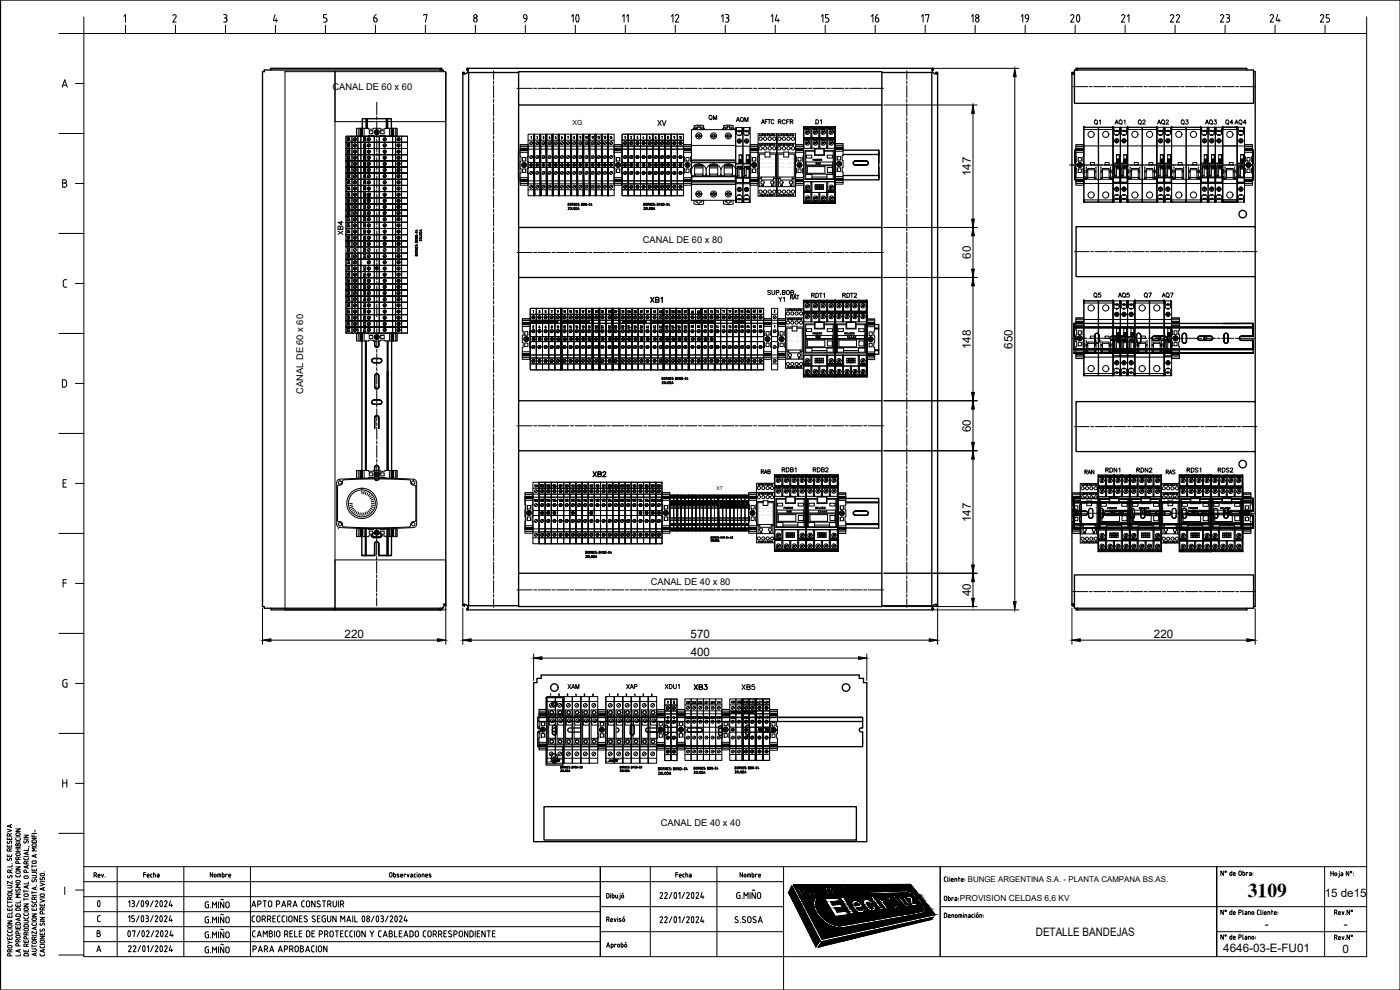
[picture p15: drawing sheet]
<svg xmlns="http://www.w3.org/2000/svg" width="420mm" height="297mm" viewBox="0 0 420 297" stroke-linecap="round" stroke-linejoin="round" font-family="sans-serif">
<defs><g id="words">
<g font-size="7.9">
<text x="168.6" y="8.8">10</text>
<text x="318.9" y="8.8">20</text>
</g>
<text font-size="7.1" x="25.8" y="274.1">0</text>
<text font-size="5.9" x="374.5" y="269">3109</text>
<g font-size="5.3">
<text x="111.1" y="7.8">6</text>
<text x="154.9" y="7.8">9</text>
<text x="200.7" y="7.8">12</text>
<text x="215.5" y="7.8">13</text>
<text x="230.4" y="7.8">14</text>
<text x="245.5" y="7.8">15</text>
<text x="260.7" y="7.8">16</text>
<text x="275.5" y="7.8">17</text>
<text x="290.7" y="7.8">18</text>
<text x="305.5" y="7.8">19</text>
<text x="335.5" y="7.8">21</text>
<text x="350.3" y="7.8">22</text>
<text x="365.5" y="7.8">23</text>
<text x="380.3" y="7.8">24</text>
<text x="395.5" y="7.8">25</text>
</g>
<g font-size="4.9">
<text x="189.8" y="7.8" transform="rotate(-90 189.8 7.8)">11</text>
<text x="194.4" y="92.1">XB1</text>
</g>
<g font-size="4.4">
<text x="196.5" y="38.8">XV</text>
<text x="220.1" y="37.7">AQM</text>
<text x="232.8" y="38.5">RCFR</text>
<text x="244.1" y="38.5">D1</text>
<text x="104.1" y="71.6" transform="rotate(-90 104.1 71.6)">XB4</text>
<text x="327.4" y="90.7">Q5</text>
<text x="334.8" y="90.7">AQ5</text>
<text x="342.5" y="90.7">Q7</text>
<text x="347.8" y="90.7">AQ7</text>
<text x="243.1" y="142.9">RDB2</text>
<text x="324.6" y="143.6">RAN</text>
<text x="177.1" y="144.3">XB2</text>
<text x="207.4" y="208.1">XB3</text>
<text x="221.9" y="208.1">XB5</text>
</g>
<g font-size="4">
<text x="212" y="37">QM</text>
<text x="327.4" y="38.5">Q1</text>
<text x="333.7" y="38.5">AQ1</text>
<text x="340.8" y="38.5">Q2</text>
<text x="346.4" y="38.5">AQ2</text>
<text x="353.5" y="38.5">Q3</text>
<text x="360.9" y="38.5">AQ3</text>
<text x="366.9" y="38.5">Q4</text>
<text x="369.7" y="38.5">AQ4</text>
<text x="174.3" y="43">10</text>
<text x="202.5" y="43">10</text>
<text x="236.4" y="91">RAT</text>
<text x="242.7" y="90.3">RDT1</text>
<text x="251.9" y="90.3">RDT2</text>
<text x="165.8" y="99.8">10</text>
<text x="175.3" y="99.8">20</text>
<text x="210.3" y="99.8">70</text>
<text x="219.4" y="99.8">80</text>
<text x="227.5" y="143.2">RAB</text>
<text x="330.9" y="142.9">RDN1</text>
<text x="340.4" y="142.9">RDN2</text>
<text x="355.2" y="142.9">RDS1</text>
<text x="364.8" y="142.9">RDS2</text>
<text x="169.7" y="207.8">XAM</text>
<text x="187.3" y="207.8">XAP</text>
<text x="198.6" y="207.8">XDU1</text>
</g>
<g font-size="3.5">
<text x="106.2" y="44.1" transform="rotate(-90 106.2 44.1)">301</text>
<text x="106.2" y="47.6" transform="rotate(-90 106.2 47.6)">305</text>
<text x="167.6" y="42.7">6</text>
<text x="172.9" y="42.7">9</text>
<text x="178.5" y="42.7">12</text>
<text x="180.3" y="42.7">13</text>
<text x="106.2" y="49.4" transform="rotate(-90 106.2 49.4)">307</text>
<text x="106.2" y="51.5" transform="rotate(-90 106.2 51.5)">309</text>
<text x="291.4" y="52.9" transform="rotate(-90 291.4 52.9)">147</text>
<text x="111.1" y="75.1" transform="rotate(-90 111.1 75.1)">336</text>
<text x="291.3" y="77.7" transform="rotate(-90 291.3 77.7)">60</text>
<text x="208.5" y="95.2">63</text>
<text x="212.4" y="95.2">73</text>
<text x="215.9" y="94.9">77</text>
<text x="221.5" y="94.9">82</text>
<text x="223.3" y="94.9">85</text>
<text x="225.1" y="94.9">87</text>
<text x="226.8" y="94.9">89</text>
<text x="162.6" y="99.8">6</text>
<text x="170" y="99.8">14</text>
<text x="171.8" y="99.8">16</text>
<text x="177.8" y="99.8">22</text>
<text x="179.6" y="99.8">24</text>
<text x="181.7" y="99.8">28</text>
<text x="185.6" y="99.8">32</text>
<text x="187.7" y="99.8">34</text>
<text x="191.2" y="99.8">38</text>
<text x="195.1" y="99.8">42</text>
<text x="196.8" y="99.8">44</text>
<text x="199" y="99.8">52</text>
<text x="200.7" y="99.8">54</text>
<text x="202.5" y="99.8">56</text>
<text x="208.5" y="99.5">64</text>
<text x="212.4" y="99.5">72</text>
<text x="214.1" y="99.5">74</text>
<text x="217.7" y="99.5">78</text>
<text x="221.5" y="99.5">83</text>
<text x="223.3" y="99.5">84</text>
<text x="237.8" y="97.4">22</text>
<text x="291.3" y="104.8" transform="rotate(-90 291.3 104.8)">148</text>
<text x="303.9" y="104.6" transform="rotate(-90 303.9 104.6)">650</text>
<text x="291.3" y="129.7" transform="rotate(-90 291.3 129.7)">60</text>
<text x="200" y="152.8">01</text>
<text x="201.1" y="152.8">02</text>
<text x="202.1" y="152.8">03</text>
<text x="206.7" y="152.8">07</text>
<text x="208.8" y="152.8">09</text>
<text x="210.3" y="152.8">10</text>
<text x="214.8" y="152.8">20</text>
<text x="217.3" y="152.8">22</text>
<text x="221.9" y="152.8">26</text>
<text x="291.4" y="156.7" transform="rotate(-90 291.4 156.7)">147</text>
<text x="291.3" y="178.9" transform="rotate(-90 291.3 178.9)">40</text>
<text x="103.4" y="191.4">220</text>
<text x="207.2" y="191.4">570</text>
<text x="346.3" y="191.4">220</text>
<text x="207.3" y="196.8">400</text>
<text x="397.6" y="269">15 de15</text>
<text x="310.9" y="280.8">DETALLE BANDEJAS</text>
<text x="379.6" y="278.5">-</text>
<text x="403.3" y="278.5">-</text>
<text x="367.1" y="285.6">4646-03-E-FU01</text>
<text x="402.9" y="285.9">0</text>
</g>
<g font-size="3.1">
<text x="231.1" y="42" transform="rotate(-90 231.1 42)">34</text>
<text x="233.9" y="42" transform="rotate(-90 233.9 42)">14</text>
<text x="235.3" y="42">24</text>
<text x="236.7" y="42" transform="rotate(-90 236.7 42)">34</text>
<text x="240.6" y="39.9">24</text>
<text x="245.5" y="39.9" transform="rotate(-90 245.5 39.9)">24</text>
<text x="248" y="39.9" transform="rotate(-90 248 39.9)">24</text>
<text x="248.7" y="39.9" transform="rotate(-90 248.7 39.9)">34</text>
<text x="250.5" y="39.9" transform="rotate(-90 250.5 39.9)">24</text>
<text x="179.2" y="42.7" transform="rotate(-90 179.2 42.7)">11</text>
<text x="228.6" y="44.8">32</text>
<text x="231.4" y="44.8">12</text>
<text x="234.2" y="44.8">32</text>
<text x="237.1" y="44.8">12</text>
<text x="240.6" y="43">24</text>
<text x="243.1" y="43">24</text>
<text x="248" y="43" transform="rotate(-90 248 43)">24</text>
<text x="250.5" y="43" transform="rotate(-90 250.5 43)">24</text>
<text x="251.2" y="43" transform="rotate(-90 251.2 43)">34</text>
<text x="227.5" y="57.1">A2</text>
<text x="230.7" y="57.1">A1</text>
<text x="231.1" y="60" transform="rotate(-90 231.1 60)">31</text>
<text x="233.2" y="57.1">A2</text>
<text x="233.9" y="60" transform="rotate(-90 233.9 60)">11</text>
<text x="236.4" y="57.1">A1</text>
<text x="236.7" y="60" transform="rotate(-90 236.7 60)">31</text>
<text x="239.5" y="60" transform="rotate(-90 239.5 60)">11</text>
<text x="244.1" y="58.9" transform="rotate(-90 244.1 58.9)">34</text>
<text x="250.5" y="58.9" transform="rotate(-90 250.5 58.9)">24</text>
<text x="241.7" y="62.1">34</text>
<text x="245.5" y="62.1">24</text>
<text x="248" y="62.1">24</text>
<text x="248.7" y="62.1">34</text>
<text x="160.9" y="94.9">3</text>
<text x="162.6" y="94.9">5</text>
<text x="166.2" y="94.9">9</text>
<text x="168.3" y="94.9">11</text>
<text x="170" y="94.9">13</text>
<text x="171.8" y="94.9">15</text>
<text x="173.9" y="94.9">17</text>
<text x="175.7" y="94.9">19</text>
<text x="177.8" y="94.9">21</text>
<text x="179.6" y="94.9">23</text>
<text x="181.7" y="94.9">27</text>
<text x="183.4" y="94.9">29</text>
<text x="185.9" y="94.9">31</text>
<text x="187.7" y="94.9">33</text>
<text x="189.4" y="94.9">35</text>
<text x="191.2" y="94.9">37</text>
<text x="193" y="94.9">39</text>
<text x="195.1" y="94.9">41</text>
<text x="197.2" y="94.9">43</text>
<text x="199" y="94.9">51</text>
<text x="200.7" y="94.9">53</text>
<text x="202.5" y="94.9">55</text>
<text x="204.6" y="94.9">57</text>
<text x="209.2" y="95.2" transform="rotate(-90 209.2 95.2)">61</text>
<text x="213.1" y="95.2" transform="rotate(-90 213.1 95.2)">71</text>
<text x="222.2" y="94.9" transform="rotate(-90 222.2 94.9)">81</text>
<text x="236.7" y="94.5">34</text>
<text x="237.8" y="94.5">24</text>
<text x="239.2" y="94.5">14</text>
<text x="240.6" y="95.2">24</text>
<text x="241.7" y="92.1">34</text>
<text x="243.1" y="95.2">24</text>
<text x="245.5" y="92.1">24</text>
<text x="246.2" y="92.1">34</text>
<text x="248" y="92.1">24</text>
<text x="248" y="95.2" transform="rotate(-90 248 95.2)">24</text>
<text x="248.7" y="92.1">34</text>
<text x="250.5" y="95.2" transform="rotate(-90 250.5 95.2)">24</text>
<text x="251.2" y="95.2" transform="rotate(-90 251.2 95.2)">34</text>
<text x="252.6" y="92.1">24</text>
<text x="253.3" y="95.2">34</text>
<text x="255.1" y="95.2">24</text>
<text x="255.8" y="92.1">34</text>
<text x="258.2" y="92.1">34</text>
<text x="260.7" y="95.2" transform="rotate(-90 260.7 95.2)">34</text>
<text x="170.7" y="99.8" transform="rotate(-90 170.7 99.8)">12</text>
<text x="176.4" y="99.8" transform="rotate(-90 176.4 99.8)">18</text>
<text x="207.1" y="99.8" transform="rotate(-90 207.1 99.8)">58</text>
<text x="209.2" y="99.5" transform="rotate(-90 209.2 99.5)">62</text>
<text x="229.7" y="99.5" transform="rotate(-90 229.7 99.5)">88</text>
<text x="239.2" y="97.4" transform="rotate(-90 239.2 97.4)">32</text>
<text x="236.7" y="111.5">31</text>
<text x="238.1" y="111.5">21</text>
<text x="238.5" y="109" transform="rotate(-90 238.5 109)">A2</text>
<text x="239.2" y="111.5">11</text>
<text x="240.6" y="113.9">24</text>
<text x="241.3" y="109" transform="rotate(-90 241.3 109)">A1</text>
<text x="241.7" y="110.8">34</text>
<text x="243.1" y="113.9">24</text>
<text x="248" y="110.8">24</text>
<text x="248" y="113.9" transform="rotate(-90 248 113.9)">24</text>
<text x="248.7" y="110.8">34</text>
<text x="250.1" y="110.8">24</text>
<text x="250.5" y="113.9" transform="rotate(-90 250.5 113.9)">24</text>
<text x="250.8" y="110.8">34</text>
<text x="251.2" y="113.9" transform="rotate(-90 251.2 113.9)">34</text>
<text x="253.3" y="113.9">34</text>
<text x="255.1" y="113.9">24</text>
<text x="257.2" y="110.8">24</text>
<text x="258.2" y="110.8">34</text>
<text x="260.7" y="113.9" transform="rotate(-90 260.7 113.9)">34</text>
<text x="227.9" y="149.6">32</text>
<text x="227.9" y="146.8">34</text>
<text x="229.3" y="149.6">22</text>
<text x="229.3" y="146.8">24</text>
<text x="230.7" y="149.6">12</text>
<text x="230.7" y="146.8">14</text>
<text x="232.1" y="144.3">24</text>
<text x="232.8" y="147.5">34</text>
<text x="234.2" y="147.5">24</text>
<text x="235.3" y="144.3">34</text>
<text x="236.7" y="144.3">24</text>
<text x="237.4" y="147.5">34</text>
<text x="239.2" y="147.5">24</text>
<text x="239.9" y="144.3">34</text>
<text x="241.7" y="144.3">24</text>
<text x="242.4" y="147.5" transform="rotate(-90 242.4 147.5)">34</text>
<text x="242.4" y="144.3">34</text>
<text x="243.8" y="147.5">24</text>
<text x="244.8" y="147.5">34</text>
<text x="246.2" y="144.3">24</text>
<text x="248.7" y="144.3">24</text>
<text x="248.7" y="147.5" transform="rotate(-90 248.7 147.5)">24</text>
<text x="251.2" y="147.5" transform="rotate(-90 251.2 147.5)">24</text>
<text x="323.8" y="149.6">42</text>
<text x="324.9" y="146.8">34</text>
<text x="327.7" y="149.6">12</text>
<text x="329.1" y="144.3">24</text>
<text x="329.1" y="147.8">24</text>
<text x="330.2" y="147.1" transform="rotate(-90 330.2 147.1)">14</text>
<text x="331.6" y="144.3">24</text>
<text x="331.6" y="147.8">24</text>
<text x="332.3" y="144.3">34</text>
<text x="334.8" y="144.3">34</text>
<text x="334.8" y="147.8">34</text>
<text x="338.7" y="144.3">24</text>
<text x="338.7" y="147.8">24</text>
<text x="341.1" y="144.3">24</text>
<text x="341.1" y="147.8">24</text>
<text x="341.8" y="144.3">34</text>
<text x="341.8" y="147.8">34</text>
<text x="344.3" y="144.3">34</text>
<text x="344.3" y="147.8">34</text>
<text x="345.7" y="144.3">24</text>
<text x="348.2" y="149.6">42</text>
<text x="349.2" y="146.8">34</text>
<text x="350.7" y="147.1" transform="rotate(-90 350.7 147.1)">44</text>
<text x="352.1" y="149.6">12</text>
<text x="353.5" y="144.3">24</text>
<text x="353.5" y="147.8">24</text>
<text x="356" y="144.3">24</text>
<text x="356" y="147.8">24</text>
<text x="356.7" y="144.3">34</text>
<text x="359.1" y="144.3">34</text>
<text x="359.1" y="147.8">34</text>
<text x="363" y="144.3">24</text>
<text x="363" y="147.8">24</text>
<text x="365.5" y="144.3">24</text>
<text x="365.5" y="147.8">24</text>
<text x="368.7" y="144.3">34</text>
<text x="368.7" y="147.8">34</text>
<text x="370.1" y="144.3">24</text>
<text x="370.1" y="147.8">24</text>
<text x="211.7" y="152.8">11</text>
<text x="215.2" y="152.8" transform="rotate(-90 215.2 152.8)">12</text>
<text x="216.3" y="152.8" transform="rotate(-90 216.3 152.8)">13</text>
<text x="218.7" y="152.8" transform="rotate(-90 218.7 152.8)">21</text>
<text x="222.2" y="152.8" transform="rotate(-90 222.2 152.8)">24</text>
<text x="223.3" y="152.8" transform="rotate(-90 223.3 152.8)">25</text>
<text x="225.4" y="152.8" transform="rotate(-90 225.4 152.8)">27</text>
<text x="227.2" y="161.2">A2</text>
<text x="230" y="161.2">A1</text>
<text x="324.2" y="161.2">A2</text>
<text x="327" y="161.2">A1</text>
<text x="348.5" y="161.2">A2</text>
<text x="351.4" y="161.2">A1</text>
<text x="227.9" y="164">31</text>
<text x="229.3" y="164">21</text>
<text x="230.7" y="164">11</text>
<text x="232.1" y="166.5">24</text>
<text x="234.6" y="163.3" transform="rotate(-90 234.6 163.3)">24</text>
<text x="235.3" y="166.5">34</text>
<text x="236.7" y="166.5">24</text>
<text x="239.9" y="166.5">34</text>
<text x="241.7" y="166.5">24</text>
<text x="242.4" y="163.3" transform="rotate(-90 242.4 163.3)">34</text>
<text x="242.4" y="166.5">34</text>
<text x="244.1" y="163.3" transform="rotate(-90 244.1 163.3)">24</text>
<text x="246.2" y="166.5">24</text>
<text x="248.7" y="166.5">24</text>
<text x="251.2" y="163.3" transform="rotate(-90 251.2 163.3)">24</text>
<text x="325.3" y="164">31</text>
<text x="327.7" y="164">11</text>
<text x="329.1" y="166.5">24</text>
<text x="329.8" y="163.3">34</text>
<text x="331.6" y="163.3" transform="rotate(-90 331.6 163.3)">24</text>
<text x="331.6" y="166.5">24</text>
<text x="334.8" y="166.5">34</text>
<text x="336.2" y="163.3">24</text>
<text x="338.7" y="166.5">24</text>
<text x="339.4" y="163.3">34</text>
<text x="341.1" y="163.3" transform="rotate(-90 341.1 163.3)">24</text>
<text x="341.1" y="166.5">24</text>
<text x="341.8" y="166.5">34</text>
<text x="344.3" y="166.5">34</text>
<text x="345.7" y="163.3">24</text>
<text x="346.4" y="166.5">34</text>
<text x="348.2" y="164">41</text>
<text x="349.6" y="164">31</text>
<text x="352.1" y="164">11</text>
<text x="353.5" y="163.3">24</text>
<text x="353.5" y="166.5">24</text>
<text x="354.2" y="163.3">34</text>
<text x="356" y="166.5">24</text>
<text x="359.1" y="166.5">34</text>
<text x="361.6" y="163.3">34</text>
<text x="363" y="166.5">24</text>
<text x="363.7" y="163.3">34</text>
<text x="365.5" y="163.3" transform="rotate(-90 365.5 163.3)">24</text>
<text x="365.5" y="166.5">24</text>
<text x="368.7" y="166.5">34</text>
<text x="370.1" y="163.3">24</text>
<text x="370.1" y="166.5">24</text>
<text x="171.8" y="209.9">4</text>
<text x="174.3" y="209.9">5</text>
<text x="177.1" y="209.9">6</text>
<text x="187" y="209.9">3</text>
<text x="189.4" y="209.9">4</text>
<text x="191.9" y="209.9">5</text>
<text x="194.7" y="209.9">6</text>
</g>
<g font-size="2.8">
<text x="99.8" y="27">CANAL DE 60 x 60</text>
<text x="192.9" y="72.9">CANAL DE 60 x 80</text>
<text x="91" y="118.2" transform="rotate(-90 91 118.2)">CANAL DE 60 x 60</text>
<text x="195.3" y="175.7">CANAL DE 40 x 80</text>
<text x="198.3" y="247.9">CANAL DE 40 x 40</text>
</g>
<text font-size="2.5" x="288.1" y="270.2">PROVISION CELDAS 6,6 KV</text>
<text font-size="2.4" x="290.4" y="264.7">BUNGE ARGENTINA S.A. - PLANTA CAMPANA BS.AS.</text>
<text font-size="2.1" x="171.8" y="37.5">XG</text>
<text font-size="1.5" x="215" y="146.9">XT</text>
<g font-size=".7">
<text x="228.1" y="49.1">serie</text>
<text x="228.2" y="48.1">RELECO</text>
<text x="228.3" y="50.5">C9-A41</text>
<text x="230.7" y="49.1">QR-C</text>
<text x="233.7" y="49.1">serie</text>
<text x="233.8" y="48.1">RELECO</text>
<text x="234" y="50.5">C9-A41</text>
<text x="236.4" y="49.1">QR-C</text>
<text x="236.3" y="101.2">serie</text>
<text x="236.4" y="100.3">RELECO</text>
<text x="238.8" y="101.2">QR-C</text>
<text x="236.5" y="102.5">C9-A41</text>
<text x="227.6" y="153.6">serie</text>
<text x="227.7" y="152.6">RELECO</text>
<text x="227.8" y="154.8">C9-A41</text>
<text x="230.1" y="153.6">QR-C</text>
<text x="324.7" y="153.6">serie</text>
<text x="324.9" y="152.7">RELECO</text>
<text x="325" y="154.9">C9-A41</text>
<text x="327.3" y="153.6">QR-C</text>
<text x="349.1" y="153.6">serie</text>
<text x="349.2" y="152.7">RELECO</text>
<text x="349.3" y="154.9">C9-A41</text>
<text x="351.6" y="153.6">QR-C</text>
</g>
</g></defs>
<!-- layer: 0 -->
<g fill="none" stroke="#000" stroke-width=".3">
<path d="M.2 .1h.1M.2 .1h420v296.9h-420zM.2 .1v296.9M25.2 10.1h385v276.9h-385zM85.5 21.5h15v161.5h-15zM100.5 21.5h33.3v15h-33.3zM107 38.5h3.6v.2h1.5v-.2h2v.2h1.5v-.2h3.5v2.4h-3.5v-.3h-1.5v.3h-2v-.3h-1.5v.3h-3.6zM107.5 38.5v2.4M108 38.5v2.4M108.1 38.5v2.4M108.4 38.5v2.4M108.5 38.5v2.4"/>
<path d="M108.6 38.5v2.4v-2.4M108.7 38.5v2.4M108.8 38.5v2.4M109.3 38.5v2.4M110.8 39.2h1.1v.9h-1.1zM112.2 39.7h1.7M112.5 39.3l.4 .4-.4 .4M112.6 39.1l.5 .4 .4-.4M113.1 38.8v1.7M113.7 39.3l-.4 .4 .4 .4M114.3 39.2h1v.9h-1zM116.9 38.5v2.4"/>
<path d="M117.4 38.5v2.4M117.5 38.5v2.4M117.6 38.5v2.4M117.7 38.5v2.4M117.8 38.5v2.4M118 38.5v2.4M118.1 38.5v2.4M118.6 38.5v2.4M119.1 38.5v2.4M112.6 40.3l.5-.4 .4 .4M156.1 43.4h2.4v3.6h-.3v1.5h.3v2h-.3v1.5h.3v3.6h-2.4v-3.6h.3v-1.5h-.3v-2h.3v-1.5h-.3zM156.1 54h2.4h-2.4"/>
<path d="M156.1 55.1h2.4M156.1 54.5h2.4M156.1 54.4h2.4M156.1 54.2h2.4M156.1 54.1h2.4M156.1 53.9h2.4M156.1 53.8h2.4M156.1 53.3h2.4M156.1 45.7h2.4M156.1 45.2h2.4M156.1 45.1h2.4M156.1 45h2.4"/>
<path d="M156.1 44.9h2.4M156.1 44.8h2.4M156.1 44.6h2.4M156.1 44.5h2.4M156.1 43.9h2.4M156.1 43.4h2.4M156.5 49.5h1.6M156.7 49.1l.4 .4-.4 .4M156.8 50.7h1v1h-1zM156.8 47.3h1v1h-1zM156.9 50.1l.4-.4 .4 .4M156.9 48.9l.4 .4 .4-.4"/>
<path d="M157.3 48.7v1.6M157.9 49.1l-.4 .4 .4 .4M184.3 43.4h2.4v3.6h-.3v1.5h.3v2h-.3v1.5h.3v3.6h-2.4v-3.6h.3v-1.5h-.3v-2h.3v-1.5h-.3zM184.3 54h2.4h-2.4M184.3 55.1h2.4M184.3 54.5h2.4M184.3 54.4h2.4M184.3 54.2h2.4M184.3 54.1h2.4M184.3 53.9h2.4M184.3 53.8h2.4M184.3 53.3h2.4"/>
<path d="M184.3 45.7h2.4M184.3 45.2h2.4M184.3 45.1h2.4M184.3 45h2.4M184.3 44.9h2.4M184.3 44.8h2.4M184.3 44.6h2.4M184.3 44.5h2.4M184.3 43.9h2.4M184.3 43.4h2.4M184.7 49.5h1.6M184.9 49.1l.4 .4-.4 .4"/>
<path d="M185 50.7h1v1h-1zM185 47.3h1v1h-1zM185.1 50.1l.4-.4 .4 .4M185.1 48.9l.4 .4 .4-.4M185.5 48.7v1.6M186.1 49.1l-.4 .4 .4 .4M205.1 43.4h2.4v3.6h-.2v1.5h.2v2h-.2v1.5h.2v3.6h-2.4v-3.6h.3v-1.5h-.3v-2h.3v-1.5h-.3zM205.1 54h2.4h-2.4M205.1 55.1h2.4M205.1 54.5h2.4M205.1 54.4h2.4M205.1 54.2h2.4"/>
<path d="M205.1 54.1h2.4M205.1 53.9h2.4M205.1 53.8h2.4M205.1 53.3h2.4M205.1 45.7h2.4M205.1 45.2h2.4M205.1 45.1h2.4M205.1 45h2.4M205.1 44.9h2.4M205.1 44.8h2.4M205.1 44.6h2.4M205.1 44.5h2.4"/>
<path d="M205.5 49.5h1.6M205.7 49.1l.4 .4-.4 .4M205.9 50.7h.9v1h-.9zM205.9 47.3h.9v1h-.9zM205.9 50.1l.4-.4 .4 .4M205.9 48.9l.4 .4 .4-.4M206.3 48.7v1.6M206.9 49.1l-.4 .4 .4 .4M225.1 43.4h2.4v3.6h-.2v1.5h.2v2h-.2v1.5h.2v3.6h-2.4v-3.6h.3v-1.5h-.3v-2h.3v-1.5h-.3zM225.1 54h2.4h-2.4M225.1 55.1h2.4M225.1 54.5h2.4"/>
<path d="M225.1 54.4h2.4M225.1 54.2h2.4M225.1 54.1h2.4M225.1 53.9h2.4M225.1 53.8h2.4M225.1 53.3h2.4M225.1 45.7h2.4M225.1 45.2h2.4M225.1 45.1h2.4M225.1 45h2.4M225.1 44.9h2.4M225.1 44.8h2.4"/>
<path d="M225.1 44.6h2.4M225.1 44.5h2.4M225.1 43.9h2.4M225.1 43.4h2.4M225.5 49.5h1.7M225.7 49.1l.4 .4-.4 .4M225.9 50.7h.9v1h-.9zM225.9 47.3h.9v1h-.9zM225.9 50.1l.4-.4 .4 .4M225.9 48.9l.4 .4 .4-.4M226.3 48.7v1.6M226.9 49.1l-.4 .4 .4 .4"/>
<path d="M238.8 43.4h2.3v3.6h-.2v1.5h.2v2h-.2v1.5h.2v3.6h-2.3v-3.6h.2v-1.5h-.2v-2h.2v-1.5h-.2zM238.8 54h2.3h-2.3M238.8 55.1h2.3M238.8 54.5h2.3M238.8 54.4h2.3M238.8 54.2h2.3M238.8 54.1h2.3M238.8 53.9h2.3M238.8 53.8h2.3M238.8 53.3h2.3M238.8 45.7h2.3M238.8 45.2h2.3"/>
<path d="M238.8 45.1h2.3M238.8 45h2.3M238.8 44.9h2.3M238.8 44.8h2.3M238.8 44.6h2.3M238.8 44.5h2.3M238.8 43.9h2.3M238.8 43.4h2.3M239.1 49.5h1.7M239.3 49.1l.5 .4-.5 .4M239.5 50.7h.9v1h-.9zM239.5 47.3h.9v1h-.9z"/>
<path d="M239.5 50.1l.4-.4 .5 .4M239.5 48.9l.4 .4 .5-.4M239.9 48.7v1.6M240.6 49.1l-.5 .4 .5 .4M250.6 43.1h2.4v3.6h-.2v1.5h.2v2h-.2v1.5h.2v3.6h-2.4v-3.6h.3v-1.5h-.3v-2h.3v-1.5h-.3zM250.6 53.7h2.4h-2.4M250.6 54.1h2.4M250.6 53.8h2.4M250.6 44.9h2.4M250.6 44.8h2.4M250.6 44.6h2.4M250.6 44.5h2.4"/>
<path d="M250.6 54.7h2.4M250.6 54.2h2.4M250.6 53.9h2.4M250.6 53.6h2.4M250.6 53.5h2.4M250.6 53h2.4M250.6 45.4h2.4M250.6 44.7h2.4M250.6 44.2h2.4M250.6 44.1h2.4M250.6 43.6h2.4M250.6 43.1h2.4"/>
<path d="M251 49.2h1.6M251.2 48.8l.4 .4-.4 .4M251.4 50.4h.9v1h-.9zM251.4 46.9h.9v1.1h-.9zM251.4 49.8l.4-.4 .5 .4M251.4 48.6l.4 .4 .5-.4M251.8 48.4v1.6M252.4 48.8l-.4 .4 .4 .4M322.9 43.4h2.4v3.6h-.3v1.5h.3v2h-.3v1.5h.3v3.6h-2.4v-3.6h.2v-1.5h-.2v-2h.2v-1.5h-.2zM322.9 54h2.4h-2.4M322.9 55.1h2.4M322.9 54.5h2.4"/>
<path d="M322.9 54.4h2.4M322.9 54.2h2.4M322.9 54.1h2.4M322.9 53.9h2.4M322.9 53.8h2.4M322.9 53.3h2.4M322.9 45.7h2.4M322.9 45.2h2.4M322.9 45.1h2.4M322.9 45h2.4M322.9 44.9h2.4M322.9 44.8h2.4"/>
<path d="M322.9 44.6h2.4M322.9 44.5h2.4M322.9 43.9h2.4M322.9 43.4h2.4M323.2 49.5h1.7M323.4 49.1l.5 .4-.5 .4M323.6 50.7h.9v1h-.9zM323.6 47.3h.9v1h-.9zM323.6 50.1l.5-.4 .4 .4M323.6 48.9l.5 .4 .4-.4M324.1 48.7v1.6M324.7 49.1l-.4 .4 .4 .4"/>
<path d="M373.5 43.4h2.4v3.6h-.3v1.5h.3v2h-.3v1.5h.3v3.6h-2.4v-3.6h.3v-1.5h-.3v-2h.3v-1.5h-.3zM373.5 54h2.4h-2.4M373.5 55.1h2.4M373.5 54.5h2.4M373.5 54.4h2.4M373.5 54.2h2.4M373.5 54.1h2.4M373.5 53.9h2.4M373.5 53.8h2.4M373.5 53.3h2.4M373.5 45.7h2.4M373.5 45.2h2.4"/>
<path d="M373.5 45.1h2.4M373.5 45h2.4M373.5 44.9h2.4M373.5 44.8h2.4M373.5 44.6h2.4M373.5 44.5h2.4M373.5 43.9h2.4M373.5 43.4h2.4M373.9 49.5h1.6M374.1 49.1l.4 .4-.4 .4M374.2 50.7h.9v1h-.9zM374.2 47.3h.9v1h-.9z"/>
<path d="M374.3 50.1l.4-.4 .4 .4M374.3 48.9l.4 .4 .4-.4M374.7 48.7v1.6M375.3 49.1l-.4 .4 .4 .4M107 99.9h3.6v.3h1.5v-.3h2v.3h1.5v-.3h3.5v2.4h-3.5v-.2h-1.5v.2h-2v-.2h-1.5v.2h-3.6zM107.5 99.9v2.4M108 99.9v2.4M108.1 99.9v2.4M108.4 99.9v2.4M108.5 99.9v2.4M108.6 99.9v2.4v-2.4M108.7 99.9v2.4"/>
<path d="M108.8 99.9v2.4M109.3 99.9v2.4M116.9 99.9v2.4M117.4 99.9v2.4M117.5 99.9v2.4M117.6 99.9v2.4M117.7 99.9v2.4M117.8 99.9v2.4M118 99.9v2.4M118.1 99.9v2.4M118.6 99.9v2.4M119.1 99.9v2.4"/>
<path d="M156.7 95.7h2.4v3.5h-.2v1.5h.2v2.1h-.2v1.5h.2v3.5h-2.4v-3.5h.3v-1.5h-.3v-2.1h.3v-1.5h-.3zM156.7 97.9h2.4M156.7 97.4h2.4M156.7 97.3h2.4M156.7 97.1h2.4M156.7 97h2.4M156.7 96.8h2.4M156.7 96.7h2.4M156.7 96.2h2.4M156.7 95.7h2.4M157.5 99.5h.9v1.1h-.9zM229.2 95.7h2.3v3.5h-.2v1.5h.2v2.1h-.2v1.5h.2v3.5h-2.3v-3.5h.2v-1.5h-.2v-2.1h.2v-1.5h-.2z"/>
<path d="M229.2 97.9h2.3M229.2 97.4h2.3M229.2 97.3h2.3M229.2 97.1h2.3M229.2 97h2.3M229.2 96.8h2.3M229.2 96.7h2.3M229.2 96.2h2.3M229.2 95.7h2.3M229.9 99.5h.9v1.1h-.9zM233.4 95.7h2.4v3.5h-.3v1.5h.3v2.1h-.3v1.5h.3v3.5h-2.4v-3.5h.2v-1.5h-.2v-2.1h.2v-1.5h-.2zM233.4 97.9h2.4"/>
<path d="M233.4 97.4h2.4M233.4 97.3h2.4M233.4 97.1h2.4M233.4 97h2.4M233.4 96.8h2.4M233.4 96.7h2.4M233.4 96.2h2.4M233.4 95.7h2.4M234.1 99.5h.9v1.1h-.9zM260.1 95.7h2.4v3.6h-.3v1.5h.3v2h-.3v1.5h.3v3.6h-2.4v-3.6h.3v-1.5h-.3v-2h.3v-1.5h-.3zM260.1 97.3h2.4M260.1 97.2h2.4"/>
<path d="M260.1 96.8h2.4M260.1 97.1h2.4M260.1 96.9h2.4M260.1 98h2.4M260.1 97.5h2.4M260.1 97.4h2.4M260.1 96.3h2.4M260.1 95.7h2.4M260.8 99.6h1v1h-1zM322.9 95.4h2.4v3.6h-.3v1.5h.3v2h-.3v1.5h.3v3.6h-2.4v-3.6h.2v-1.5h-.2v-2h.2v-1.5h-.2zM322.9 97.2h2.4M322.9 97h2.4"/>
<path d="M322.9 96.8h2.4M322.9 97.7h2.4M322.9 97.1h2.4M322.9 96.9h2.4M322.9 96.6h2.4M322.9 96.5h2.4M322.9 95.9h2.4M322.9 95.4h2.4M323.6 99.3h.9v1h-.9zM351.6 95.4h2.4v3.6h-.3v1.5h.3v2h-.3v1.5h.3v3.6h-2.4v-3.6h.3v-1.5h-.3v-2h.3v-1.5h-.3zM351.6 97.2h2.4M351.6 97h2.4"/>
<path d="M351.6 96.8h2.4M351.6 97.7h2.4M351.6 97.1h2.4M351.6 96.9h2.4M351.6 96.6h2.4M351.6 96.5h2.4M351.6 95.9h2.4M351.6 95.4h2.4M352.3 99.3h1v1h-1zM110.8 100.7h1.1v.9h-1.1zM112.2 101.1h1.7M112.5 100.7l.4 .4-.4 .5"/>
<path d="M112.6 101.7l.5-.4 .4 .4M112.6 100.5l.5 .4 .4-.4M113.1 100.3v1.7M113.7 100.7l-.4 .4 .4 .5M114.3 100.7h1v.9h-1zM156.7 106.2h2.4h-2.4M156.7 107.3h2.4M156.7 106.8h2.4M156.7 106.7h2.4M156.7 106.5h2.4M156.7 106.4h2.4M156.7 106.1h2.4"/>
<path d="M156.7 105.5h2.4M157.1 101.7h1.7M157.3 101.3l.4 .4-.4 .5M157.5 102.9h.9v1.1h-.9zM157.5 102.4l.4-.5 .5 .5M157.5 101.1l.4 .5 .5-.5M157.9 100.9v1.7M158.6 101.3l-.5 .4 .5 .5M229.2 106.2h2.3h-2.3M229.2 107.3h2.3M229.2 106.8h2.3M229.2 106.7h2.3"/>
<path d="M229.2 106.5h2.3M229.2 106.4h2.3M229.2 106.1h2.3M229.2 105.5h2.3M229.5 101.7h1.7M229.7 101.3l.5 .4-.5 .5M229.9 102.9h.9v1.1h-.9zM229.9 102.4l.5-.5 .4 .5M229.9 101.1l.5 .5 .4-.5M230.4 100.9v1.7M231 101.3l-.4 .4 .4 .5M233.4 106.2h2.4h-2.4"/>
<path d="M233.4 107.3h2.4M233.4 106.8h2.4M233.4 106.7h2.4M233.4 106.5h2.4M233.4 106.4h2.4M233.4 106.1h2.4M233.4 105.5h2.4M233.8 101.7h1.6M234 101.3l.4 .4-.4 .5M234.1 102.9h.9v1.1h-.9zM234.2 102.4l.4-.5 .4 .5M234.2 101.1l.4 .5 .4-.5"/>
<path d="M234.6 100.9v1.7M235.2 101.3l-.4 .4 .4 .5M260.1 106.3h2.4h-2.4M260.1 106.8h2.4M260.1 106.4h2.4M260.1 106.1h2.4M260.1 106.5h2.4M260.1 106.2h2.4M260.1 107.4h2.4M260.1 106.9h2.4M260.1 105.6h2.4M260.5 101.8h1.6"/>
<path d="M260.7 101.4l.4 .4-.4 .4M260.8 103h1v1.1h-1zM260.9 102.4l.4-.4 .4 .4M260.9 101.2l.4 .4 .4-.4M261.3 101v1.6M261.9 101.4l-.4 .4 .4 .4M322.9 106h2.4h-2.4M322.9 106.4h2.4M322.9 106.1h2.4M322.9 107.1h2.4M322.9 106.5h2.4M322.9 106.2h2.4"/>
<path d="M322.9 105.9h2.4M322.9 105.8h2.4M322.9 105.3h2.4M323.2 101.5h1.7M323.4 101.1l.5 .4-.5 .4M323.6 102.7h.9v1h-.9zM323.6 102.1l.5-.4 .4 .4M323.6 100.9l.5 .4 .4-.4M324.1 100.7v1.6M324.7 101.1l-.4 .4 .4 .4M351.6 106h2.4h-2.4M351.6 106.4h2.4"/>
<path d="M351.6 106.1h2.4M351.6 107.1h2.4M351.6 106.5h2.4M351.6 106.2h2.4M351.6 105.9h2.4M351.6 105.8h2.4M351.6 105.3h2.4M352 101.5h1.6M352.2 101.1l.4 .4-.4 .4M352.3 102.7h1v1h-1zM352.4 102.1l.4-.4 .4 .4M352.4 100.9l.4 .4 .4-.4"/>
<path d="M352.8 100.7v1.6M353.4 101.1l-.4 .4 .4 .4M101.3 145.7l.2-.1a1.12 1.12 0 0 0 1.4-1.4l.1-.2a152.8 152.8 0 0 1 20 0l.2 .2a1.11 1.11 0 0 0 1.4 1.4l.2 .3v10.2l-.2 .4a1.12 1.12 0 0 0-1.4 1.3l-.2 .2a147.9 147.9 0 0 1-20 0l-.1-.2a1.13 1.13 0 0 0-1.4-1.3l-.2-.4zM105 151h.7M105.8 151.5l-.8 .2M105.9 152l-.7 .3M106.1 152.5l-.7 .4M106.4 152.9l-.6 .5M106.7 153.3l-.4 .5M107 141.1h3.6v.3h1.5v-.3h2v.3h1.5v-.3h3.5v2.4h-3.5v-.2h-1.5v.2h-2v-.2h-1.5v.2h-3.6zM107 158.6h3.6v.3h1.5v-.3h2v.3h1.5v-.3h3.5v2.4h-3.5v-.2h-1.5v.2h-2v-.2h-1.5v.2h-3.6zM107.2 153.6l-.4 .6"/>
<path d="M107.5 141.1v2.4M107.5 158.6v2.4M107.6 153.8l-.2 .7M108 141.1v2.4M108 158.6v2.4M108.1 153.9l-.1 .7M108.1 141.1v2.4M108.1 158.6v2.4M108.4 141.1v2.4M108.4 158.6v2.4M108.5 141.1v2.4M108.5 158.6v2.4"/>
<path d="M108.6 141.1v2.4v-2.4M108.6 158.6v2.4v-2.4M108.6 147.4v.7M108.6 153.9v.8M108.7 141.1v2.4M108.7 158.6v2.4M108.8 141.1v2.4M108.8 158.6v2.4M109.1 153.9l.2 .7M109.3 147.4l-.2 .8M109.3 141.1v2.4M109.3 158.6v2.4"/>
<path d="M109.6 153.8l.3 .7M109.9 147.6l-.3 .7M110.1 153.6l.3 .6M110.4 147.9l-.3 .6M110.5 153.3l.5 .5M110.8 141.9h1.1v.9h-1.1zM110.8 159.4h1.1v.9h-1.1zM110.8 152.9l.6 .5M111 148.2l-.5 .6M111.1 152.5l.7 .4M111.3 152l.8 .3M111.4 148.7l-.6 .5"/>
<path d="M111.5 151.5l.7 .2M111.5 151h.8M111.8 149.2l-.7 .4M112.1 149.8l-.8 .2M112.2 150.4l-.7 .1M112.2 142.3h1.7M112.2 159.8h1.7M112.5 141.9l.4 .4-.4 .5M112.5 159.4l.4 .4-.4 .4M112.6 143l.5-.5 .4 .5M112.6 141.7l.5 .4 .4-.4M112.6 159.2l.5 .4 .4-.4"/>
<path d="M113.1 141.5v1.7M113.1 159v1.7M113.7 141.9l-.4 .4 .4 .5M113.7 159.4l-.4 .4 .4 .4M114.3 141.9h1v.9h-1zM114.3 159.4h1v.9h-1zM116.9 141.1v2.4M116.9 158.6v2.4M117.4 141.1v2.4M117.4 158.6v2.4M117.5 141.1v2.4M117.5 158.6v2.4"/>
<path d="M117.6 141.1v2.4M117.6 158.6v2.4M117.7 141.1v2.4M117.7 158.6v2.4M117.8 141.1v2.4M117.8 158.6v2.4M118 141.1v2.4M118 158.6v2.4M118.1 141.1v2.4M118.1 158.6v2.4M118.6 141.1v2.4M118.6 158.6v2.4"/>
<path d="M119.1 141.1v2.4M119.1 158.6v2.4M125 144.8a1.02 1.02 0 0 0-.9-1 173.1 173.1 0 0 0-22.5 .1l-.6 .9v12.5a.99 .99 0 0 0 1 1 172.5 172.5 0 0 0 22.5-.1l.5-.9M125 144.8v12.5M157.6 147.8h2.3v3.6h-.2v1.5h.2v2h-.2v1.5h.2v3.6h-2.3v-3.6h.2v-1.5h-.2v-2h.2v-1.5h-.2zM157.6 158.4h2.3h-2.3M157.6 159.5h2.3M157.6 159h2.3M157.6 158.9h2.3M157.6 158.7h2.3M157.6 158.5h2.3M157.6 158.3h2.3"/>
<path d="M157.6 158.2h2.3M157.6 157.7h2.3M157.6 150.1h2.3M157.6 149.6h2.3M157.6 149.5h2.3M157.6 149.4h2.3M157.6 149.3h2.3M157.6 149.2h2.3M157.6 149h2.3M157.6 148.9h2.3M157.6 148.4h2.3M157.6 147.8h2.3"/>
<path d="M157.6 149.5v9M157.9 153.9h1.7M158.1 153.5l.4 .4-.4 .5M158.3 155.1h.9v1.1h-.9zM158.3 151.7h.9v1h-.9zM158.3 154.5l.4-.4 .5 .4M158.3 153.3l.4 .4 .5-.4M158.7 153.1v1.6M159.4 153.5l-.5 .4 .5 .5M198.7 158.4h2.4h-2.4M198.7 159.5h2.4M198.7 159h2.4"/>
<path d="M198.7 158.9h2.4M198.7 158.7h2.4M198.7 158.5h2.4M198.7 158.3h2.4M198.7 158.2h2.4M198.7 157.7h2.4M198.7 150.1h2.4M198.7 149.6h2.4M198.7 149.5h2.4M198.7 149.4h2.4M198.7 149.3h2.4M198.7 149.2h2.4"/>
<path d="M198.7 149h2.4M198.7 148.9h2.4M198.7 148.4h2.4M198.7 147.8h2.4M199.2 153.5l.5 .4-.5 .5M199.4 155.1h.9v1.1h-.9zM199.4 154.5l.5-.4 .4 .4M199.9 153.1v1.6M200.5 153.5l-.4 .4 .4 .5M201.1 151.4v-3.6h-2.4v3.6h.2v1.5h-.2v2h.2v1.5h-.2v3.6h2.4v-3.6h-.3l.3-3.5M224.7 151.4v-3.6h2.4v3.6h-.3v1.5h.3v2h-.3v1.5h.3v3.6h-2.4v-3.6h.2l-.2-3.5M224.7 158.4h2.4h-2.4"/>
<path d="M224.7 159.5h2.4M224.7 159h2.4M224.7 158.9h2.4M224.7 158.7h2.4M224.7 158.5h2.4M224.7 158.3h2.4M224.7 158.2h2.4M224.7 157.7h2.4M224.7 150.1h2.4M224.7 149.6h2.4M224.7 149.5h2.4M224.7 149.4h2.4"/>
<path d="M224.7 149.3h2.4M224.7 149.2h2.4M224.7 149h2.4M224.7 148.9h2.4M224.7 148.4h2.4M224.7 147.8h2.4M225 153.9h1.7M225.3 153.5l.4 .4-.4 .5M225.4 155.1h.9v1.1h-.9zM225.4 154.5l.5-.4 .4 .4M225.9 153.1v1.6M226.5 153.5l-.4 .4 .4 .5"/>
<path d="M251.5 147.9h2.3v3.6h-.2v1.5h.2v2h-.2v1.5h.2v3.6h-2.3v-3.6h.2v-1.5h-.2v-2h.2v-1.5h-.2zM251.5 158.5h2.3h-2.3M251.5 158.6h2.3M251.5 158.7h2.3M251.5 158.3h2.3M251.5 149.6h2.3M251.5 149.5h2.3M251.5 149.3h2.3M251.5 159.6h2.3M251.5 159h2.3M251.5 158.9h2.3M251.5 158.4h2.3"/>
<path d="M251.5 157.8h2.3M251.5 150.2h2.3M251.5 149.7h2.3M251.5 149.4h2.3M251.5 149.1h2.3M251.5 149h2.3M251.5 148.4h2.3M251.5 147.9h2.3M251.8 154h1.7M252 153.6l.5 .4-.5 .4M252.2 155.2h.9v1h-.9zM252.2 151.8h.9v1h-.9z"/>
<path d="M252.2 154.6l.5-.4 .4 .4M252.2 153.4l.5 .4 .4-.4M252.7 153.2v1.6M253.3 153.6l-.4 .4 .4 .4M321.8 147.9h2.4v3.6h-.2v1.5h.2v2h-.2v1.5h.2v3.6h-2.4v-3.6h.3v-1.5h-.3v-2h.3v-1.5h-.3zM321.8 158.5h2.4h-2.4M321.8 158.6h2.4M321.8 158.7h2.4M321.8 158.3h2.4M321.8 149.6h2.4M321.8 149.5h2.4M321.8 149.3h2.4"/>
<path d="M321.8 159.6h2.4M321.8 159h2.4M321.8 158.9h2.4M321.8 158.4h2.4M321.8 157.8h2.4M321.8 150.2h2.4M321.8 149.7h2.4M321.8 149.4h2.4M321.8 149.1h2.4M321.8 149h2.4M321.8 148.4h2.4M321.8 147.9h2.4"/>
<path d="M322.2 154h1.6M322.4 153.6l.4 .4-.4 .4M322.6 155.2h.9v1h-.9zM322.6 151.8h.9v1h-.9zM322.6 154.6l.4-.4 .4 .4M322.6 153.4l.4 .4 .4-.4M323 153.2v1.6M323.6 153.6l-.4 .4 .4 .4M373 147.9h2.4v3.6h-.2v1.5h.2v2h-.2v1.5h.2v3.6h-2.4v-3.6h.3v-1.5h-.3v-2h.3v-1.5h-.3zM373 158.5h2.4h-2.4M373 158.6h2.4M373 158.7h2.4"/>
<path d="M373 158.3h2.4M373 149.6h2.4M373 149.5h2.4M373 149.3h2.4M373 159.6h2.4M373 159h2.4M373 158.9h2.4M373 158.4h2.4M373 157.8h2.4M373 150.2h2.4M373 149.7h2.4M373 149.4h2.4"/>
<path d="M373 149.1h2.4M373 149h2.4M373 148.4h2.4M373 147.9h2.4M373.4 154h1.7M373.6 153.6l.4 .4-.4 .4M373.8 155.2h.9v1h-.9zM373.8 151.8h.9v1h-.9zM373.8 154.6l.4-.4 .5 .4M373.8 153.4l.4 .4 .5-.4M374.2 153.2v1.6M374.9 153.6l-.5 .4 .5 .4"/>
<path d="M100.5 168h33.3v15h-33.3zM112.6 160.5l.5-.5 .4 .5M161.8 212.9h2.3v3.5h-.2v1.5h.2v2h-.2v1.5h.2v3.6h-2.3v-3.6h.2v-1.5h-.2v-2h.2v-1.5h-.2zM161.8 215.1h2.3M161.8 214.6h2.3M161.8 214.5h2.3M161.8 214.4h2.3M161.8 214.3h2.3M161.8 214.2h2.3M161.8 214h2.3M161.8 213.9h2.3M161.8 213.4h2.3"/>
<path d="M161.8 212.9h2.3M162.1 218.9h1.7M162.3 218.5l.5 .4-.5 .5M162.5 216.7h.9v1h-.9zM162.5 219.5l.5-.4 .4 .4M162.5 218.3l.5 .4 .4-.4M163 218.1v1.7M163.6 218.5l-.4 .4 .4 .5M179.4 212.9h2.4v3.6h-.2v1.5h.2v2h-.2v1.5h.2v3.5h-2.4v-3.5h.3v-1.5h-.3v-2h.3v-1.5h-.3zM179.4 214.7h2.4M179.4 214.5h2.4M179.4 214.4h2.4"/>
<path d="M179.4 213.9h2.4M179.4 213.4h2.4M179.4 212.9h2.4M179.4 215.2h2.4M179.4 214.6h2.4M179.4 214.2h2.4M179.4 214h2.4M179.8 219h1.7M180 218.5l.4 .5-.4 .4M180.2 216.7h.9v1.1h-.9zM180.2 219.6l.4-.4 .4 .4M180.2 218.4l.4 .4 .4-.4"/>
<path d="M180.6 218.2v1.6M181.3 218.5l-.5 .5 .5 .4M197.1 212.9h2.4v3.6h-.3v1.5h.3v2h-.3v1.5h.3v3.5h-2.4v-3.5h.3v-1.5h-.3v-2h.3v-1.5h-.3zM197.1 214.7h2.4M197.1 214.5h2.4M197.1 214.4h2.4M197.1 213.9h2.4M197.1 213.4h2.4M197.1 212.9h2.4M197.1 215.2h2.4M197.1 214.6h2.4M197.1 214.2h2.4"/>
<path d="M197.1 214h2.4M197.5 219h1.6M197.7 218.5l.4 .5-.4 .4M197.8 216.7h1v1.1h-1zM197.9 219.6l.4-.4 .4 .4M197.9 218.4l.4 .4 .4-.4M198.3 218.2v1.6M198.9 218.5l-.4 .5 .4 .4M203.2 212.9h2.4v3.5h-.3v1.5h.3v2h-.3v1.5h.3v3.6h-2.4v-3.6h.2v-1.5h-.2v-2h.2v-1.5h-.2zM203.2 215.1h2.4M203.2 214.6h2.4M203.2 214.5h2.4"/>
<path d="M203.2 214.4h2.4M203.2 214.3h2.4M203.2 214.2h2.4M203.2 214h2.4M203.2 213.9h2.4M203.2 213.4h2.4M203.2 212.9h2.4M203.5 218.9h1.7M203.8 218.5l.4 .4-.4 .5M203.9 216.7h.9v1h-.9zM203.9 219.5l.5-.4 .4 .4M203.9 218.3l.5 .4 .4-.4"/>
<path d="M204.4 218.1v1.7M205 218.5l-.4 .4 .4 .5M216.6 212.9h2.4v3.5h-.3v1.5h.3v2h-.3v1.5h.3v3.6h-2.4v-3.6h.3v-1.5h-.3v-2h.3v-1.5h-.3zM216.6 215.1h2.4M216.6 214.6h2.4M216.6 214.5h2.4M216.6 214.4h2.4M216.6 214.3h2.4M216.6 214.2h2.4M216.6 214h2.4M216.6 213.9h2.4M216.6 213.4h2.4"/>
<path d="M216.6 212.9h2.4M217 218.9h1.6M217.2 218.5l.4 .4-.4 .5M217.3 216.7h1v1h-1zM217.4 219.5l.4-.4 .4 .4M217.4 218.3l.4 .4 .4-.4M217.8 218.1v1.7M218.4 218.5l-.4 .4 .4 .5M231 212.9h2.3v3.6h-.2v1.5h.2v2h-.2v1.5h.2v3.6h-2.3v-3.6h.2v-1.5h-.2v-2h.2v-1.5h-.2zM231 214.5h2.3M231 214.4h2.3M231 214h2.3"/>
<path d="M231 214.6h2.3M231 214.3h2.3M231 214.1h2.3M231 215.2h2.3M231 214.7h2.3M231 213.5h2.3M231 212.9h2.3M231.3 219h1.7M231.5 218.6l.5 .4-.5 .4M231.7 216.8h.9v1h-.9zM231.7 219.6l.5-.4 .4 .4M231.7 218.4l.5 .4 .4-.4"/>
<path d="M232.2 218.2v1.6M232.8 218.6l-.5 .4 .5 .4M161.8 223.4h2.3h-2.3M161.8 224.5h2.3M161.8 224h2.3M161.8 223.9h2.3M161.8 223.7h2.3M161.8 223.5h2.3M161.8 223.3h2.3M161.8 223.2h2.3M161.8 222.7h2.3M162.5 220.1h.9v1.1h-.9z"/>
<path d="M179.4 223.5h2.4h-2.4M179.4 223.9h2.4M179.4 223.7h2.4M179.4 223.6h2.4M179.4 223.4h2.4M179.4 222.8h2.4M179.4 224.5h2.4M179.4 224h2.4M179.4 223.3h2.4M180.2 220.2h.9v1h-.9zM197.1 223.5h2.4h-2.4M197.1 223.9h2.4"/>
<path d="M197.1 223.7h2.4M197.1 223.6h2.4M197.1 223.4h2.4M197.1 222.8h2.4M197.1 224.5h2.4M197.1 224h2.4M197.1 223.3h2.4M197.8 220.2h1v1h-1zM203.2 223.4h2.4h-2.4M203.2 224.5h2.4M203.2 224h2.4M203.2 223.9h2.4"/>
<path d="M203.2 223.7h2.4M203.2 223.5h2.4M203.2 223.3h2.4M203.2 223.2h2.4M203.2 222.7h2.4M203.9 220.1h.9v1.1h-.9zM216.6 223.4h2.4h-2.4M216.6 224.5h2.4M216.6 224h2.4M216.6 223.9h2.4M216.6 223.7h2.4M216.6 223.5h2.4"/>
<path d="M216.6 223.3h2.4M216.6 223.2h2.4M216.6 222.7h2.4M217.3 220.1h1v1.1h-1zM231 223.5h2.3h-2.3M231 224h2.3M231 223.6h2.3M231 223.3h2.3M231 224.6h2.3M231 224.1h2.3M231 223.7h2.3M231 223.4h2.3"/>
<path d="M231 222.8h2.3M231.7 220.2h.9v1.1h-.9zM25.2 260h385M25.2 264.5h210M25.2 278h155M25.2 273.5h155M25.2 269h155M35.2 260v27M55.2 260v27M75.2 260v27M180.2 272h55M180.2 279.5h55"/>
<path d="M195.2 260v27M215.2 260v27M235.2 260v37M237.6 265.8l8.5 16.4-1.2 1.9-8.2-16.3zM238.1 265.5l35.2-.1 7.3 9-33.9 7.4zM239.3 266.4h1.4a.84 .84 0 0 1 .8 .5 .84 .84 0 0 1-.2 .9h-.7l.6 1.1h-.6zM240.1 266.7h.4a.47 .47 0 0 1 .3 .8h-.4zM241.7 266.4l1.5-.1 .4 .3 .3 .5v.4l1.1 1.3h-.6l-.7-1-.7-.1 .7 1.1-.5 .1zM243.2 267.4l.2-.2-.3-.5h-.7l.4 .7h.4M244.7 266.2a1.92 1.92 0 0 1 1.9 2.5 1.92 1.92 0 0 1-1.9-2.5zM245.1 266.7a1.49 1.49 0 0 1 1.1 1.7l-.8-.7zM246.4 266.3l.6-.1 .9 .8-.1-.8h.5l.1 1.3 .7 1.1h-.6l-.5-.9z"/>
<path d="M247.4 269.6l4-.2 .6 1-2.7 .1 .6 1 2.4-.1 .6 .9-2.4 .2 .8 1.2 2.6-.3 .7 1.1-3.9 .5zM248.7 266.2l1.4-.1 .3 .5h-.8l.3 .5h.7l.3 .4h-.7l.3 .6h.9l.2 .4h-1.3zM251.9 277.8h.1M252.1 269.3h1.2l3.1 4.9-1.1 .2zM252.5 266.6l.1 .2h-.4l-.4-.3a1.53 1.53 0 0 0 1 1.5l-.1-.4h.3M252.5 266.6l-.2-.1a.62 .62 0 0 0-.5-.5 .62 .62 0 0 0-.6 .4 2.31 2.31 0 0 0 1.9 2.1l.1-.5-.2-.4M253.2 266.1a1.05 1.05 0 0 1 1.3 .7h-.3l-.5-.3a1.59 1.59 0 0 0 1 1.5v-.4a.46 .46 0 0 1 .5 .3 .46 .46 0 0 1-.4 .6 2.36 2.36 0 0 1-1.6-2.4zM254.6 266.1h.5l1.4 2.1h-.5zM255.9 270.4a2.58 2.58 0 0 1 3.3 1.7l-2.1 .3 .5 .5a.52 .52 0 0 0 .6 .3 .52 .52 0 0 0 .4-.5l.8-.1a1.2 1.2 0 0 1-.6 1.4 1.2 1.2 0 0 1-1.5-.3l-.9-.8a1.97 1.97 0 0 1-.5-2.5zM256.2 266.1a1.75 1.75 0 0 1 1.7 2.1 1.75 1.75 0 0 1-1.7-2.1zM256.5 266.3a1.44 1.44 0 0 1 1 1.6l-.8-.8zM256.8 271h.6l.5 .6-1.2 .2-.1-.6z"/>
<path d="M257.7 266.1h.4l1.2 1-.7-1h.4l1.3 1.9-.3 .1-1.3-1.1 .8 1.1-.4 .1zM259.3 269.9a2.22 2.22 0 0 1 2.8 1.1l-.9 .2a.52 .52 0 0 0-.5-.4 .52 .52 0 0 0-.5 .2l.8 1.3a.5 .5 0 0 0 .4 .4 .5 .5 0 0 0 .5-.3l-.2-.6 .9-.1a1.09 1.09 0 0 1-.1 1.5 1.09 1.09 0 0 1-1.5 0 2.6 2.6 0 0 1-1.7-3.3zM263.6 269.7h.8l.3 .3 .4-.4 .7 .9-.4 .1-.1 .4 1.3 1.8-.8 .1zM263.7 272.5l.6 .5h.7M264.8 272.3l-.4-.2-1.2-1.7h.4l-.4-.6h-.5l-.6-.9-.9 .1 .7 .9h-.4l.4 .6h.4l1.5 2.1M264.8 272.3l.7 .7-.6 .1M266.4 269.5a2.64 2.64 0 0 1 3 2.5 .94 .94 0 0 1-.8 .7 .94 .94 0 0 1-.9-.5l-1-1a1.5 1.5 0 0 1-.3-1.7zM266.9 269.9l1 .3 .7 .8a.48 .48 0 0 1 .1 .8 .48 .48 0 0 1-.7-.1h-.4l-.7-.7-.2-.6zM267.6 268.3h.7l2.8 3.9-.6 .1zM269 272.7l.8-.1 .3 .4h-.7l1.1 .4 .5 .6-.2 .4-.7-.1-.4-.5 .3-.1 .4 .3v-.1l-.9-.4-.5-.6zM269.5 269.2h.7l1.4 1.9 .6 .3v-.3l-1.4-1.9 .7-.1 2 2.8-.6 .1-.3-.4v.3a.9 .9 0 0 1-1.4-.4zM269.5 272.5h.1"/>
<path d="M271 274h.3l.2 .3h-.3zM271.3 272.5h.5l.3 .5-.4 .1zM271.8 269.1l1.7-.1 .5 .5 .1 1.6 .9-.1 .5 .6-1.6 .2-.6-.7-.1-1.5-.9 .1zM272.2 267.8l.4 .1M272.2 267.8l-11.4 .5-.3-.6 11.7-.5a7.8 7.8 0 0 1 5.4 5.7l-.2 .7-.7 .5M272.4 273v-.2a.9 .9 0 0 0-1.4-.4l1.2 1.8 .4-.1-.6-.7h.2M272.4 273l.8 1-.3 .1-.7-.7M272.6 267.9a7.4 7.4 0 0 1 4.4 5.2l-.6 .4-24.5 4.3M272.7 272.1l.4-.1 1.1 1.5 .4-.1 .3 .3-.8 .1zM273.1 273.7l.3-.1 .2 .3-.2 .1zM274.8 273.4l.2-.1 .3 .3-.3 .1zM276.7 274.1l-23.2 4.2a8.6 8.6 0 0 1-9.4-7l.1-.8 .5-1.2 .6 .2a4.3 4.3 0 0 0 1 5.3 8.4 8.4 0 0 0 5.6 3"/>
<path d="M282.2 272h127.8M282.2 260v27M365.1 279.5h44.9M397.5 260v27M25.2 282.5h155M180.2 287v-27v27M246.7 282.5l33.4-7.3-.8 .7-33.7 8.3zM365.2 287v-27v27"/>
<circle cx="113.1" cy="39.7" r=".75"/>
<circle cx="157.3" cy="49.5" r=".75"/>
<circle cx="185.5" cy="49.5" r=".75"/>
<circle cx="206.3" cy="49.5" r=".75"/>
<circle cx="226.3" cy="49.5" r=".75"/>
<circle cx="239.9" cy="49.5" r=".75"/>
<circle cx="251.8" cy="49.2" r=".75"/>
<circle cx="324.1" cy="49.5" r=".75"/>
<circle cx="374.7" cy="49.5" r=".75"/>
<circle cx="113.1" cy="101.1" r=".75"/>
<circle cx="157.9" cy="101.7" r=".75"/>
<circle cx="230.4" cy="101.7" r=".75"/>
<circle cx="234.6" cy="101.7" r=".75"/>
<circle cx="261.3" cy="101.8" r=".75"/>
<circle cx="324.1" cy="101.5" r=".75"/>
<circle cx="352.8" cy="101.5" r=".75"/>
<circle cx="102" cy="144.8" r=".5"/>
<circle cx="102" cy="157.3" r=".5"/>
<circle cx="108.6" cy="151" r="4"/>
<circle cx="108.6" cy="151" r="4.5"/>
<circle cx="113.1" cy="142.3" r=".75"/>
<circle cx="113.1" cy="159.8" r=".75"/>
<circle cx="124" cy="157.3" r=".5"/>
<circle cx="124" cy="144.8" r=".5"/>
<circle cx="158.7" cy="153.9" r=".75"/>
<circle cx="199.9" cy="153.9" r=".75"/>
<circle cx="225.9" cy="153.9" r=".75"/>
<circle cx="252.7" cy="154" r=".75"/>
<circle cx="323" cy="154" r=".75"/>
<circle cx="374.2" cy="154" r=".75"/>
<circle cx="162.9" cy="218.9" r=".75"/>
<circle cx="180.6" cy="219" r=".75"/>
<circle cx="198.3" cy="219" r=".75"/>
<circle cx="204.4" cy="218.9" r=".75"/>
<circle cx="217.8" cy="218.9" r=".75"/>
<circle cx="232.2" cy="219" r=".75"/>
</g>
<!-- layer: TEXTOS -->
<g fill="none" stroke="#000" stroke-width=".3">
<path d="M25.2 5.1v5h-7.5M37.2 4.9l.5-.5v2.2M37.7 7.6v2.5M51.9 4.8a.51 .51 0 0 1 .7-.4 .51 .51 0 0 1 .2 .7M52.7 7.6v2.5M52.8 5.1l-.9 1.5h1M67.1 4.4h.5a.5 .5 0 0 1 .5 .5 .5 .5 0 0 1-.5 .5M67.4 5.4h.2M67.6 5.4a.64 .64 0 0 1 .5 .6 .64 .64 0 0 1-.5 .6h-.5M67.7 7.6v2.5M82.5 4.4l-.5 1.7h1.3M82.7 7.6v2.5"/>
<path d="M82.9 5.6v1M97.7 7.6v2.5M98 4.4h-.9v1h.8l.2 .5-.2 .7h-.8M112.7 7.6v2.5M127.2 4.6v-.2h1l-.5 2.2M127.7 7.6v2.5M142.7 7.6v2.5M157.7 7.6v2.5M187.7 7.6v2.5M202.7 7.6v2.5M217.7 7.6v2.5M232.7 7.6v2.5"/>
<path d="M247.7 7.6v2.5M262.7 7.6v2.5M277.7 7.6v2.5M292.7 7.6v2.5M307.7 7.6v2.5M337.7 7.6v2.5M352.7 7.6v2.5M367.7 7.6v2.5M382.7 7.6v2.5M397.7 7.6v2.5M410.2 5.1v5M18.7 26.2l.7-2.3 .8 2.3"/>
<path d="M18.9 25.6h1.1M22.7 25.1h2.5M17.7 40.1h7.5M18.8 53.9h.6a.5 .5 0 0 1 .5 .5 .5 .5 0 0 1-.5 .5 .62 .62 0 0 1 .7 .6 .62 .62 0 0 1-.7 .7h-.6zM18.8 54.9h.6M22.7 55.1h2.5M159.3 41.1l.2-.2v.7M161.1 41l.3 .1-.3 .5h.3M163 40.9h.1M163 41.6h.1M163 41.2h.1M163.1 40.9v.3"/>
<path d="M163.1 41.2v.4M164.9 40.9l-.1 .5h.3M165 41.3v.3M187.5 41.1l.2-.2v.7M189.3 41h.2l-.2 .6h.2M191.2 40.9h.2l-.1 .3M191.2 41.2h.1M191.3 41.2l.1 .2-.2 .2M193.1 40.9l-.2 .5h.3M193.1 41.3v.3M195.1 40.9h-.2l.2 .5-.2 .2M196.7 41.2l.2 .1-.1 .3z"/>
<path d="M196.8 40.9l-.1 .3M198.6 41l.2-.1-.1 .7M200.4 40.9l.2 .3zM17.7 70h7.5M19.5 83.9l-.4 .3-.1 1.4 .5 .6M19.5 86.2h.5M19.5 83.9h.5M22.7 85.1h2.5M159.9 97.9l.2-.1-.2 .6h.3M232.3 93.2h.3l-.3 .5h.3M232.4 97.8l.1-.2v.7M17.7 100.1h7.5"/>
<path d="M18.7 113.9l.9 .1 .3 .3v1.4a.97 .97 0 0 1-1.2 .5zM22.7 115h2.5M17.7 130h7.5M18.9 144.9h.8M19.9 143.9h-1v2.3h1M22.7 145.1h2.5M17.7 160h7.5M18.9 174.9h1M19.9 173.9h-1v2.3M22.7 175h2.5M17.7 190h7.5M18.9 204.5v1"/>
<path d="M19.7 204.9h.4v1.3l-.9-.1-.3-.6M20.1 203.9l-.9 .1-.3 .5M22.7 205h2.5M227.5 214.9l-.2 .5h.3M227.5 210.4l-.2 .5h.3M227.5 210.8v.3M227.5 215.2v.3M227.9 214.9v.6zM227.9 210.4v.6zM228.2 210.5l.3-.1-.2 .7M228.3 214.9l.1 .2zM229.6 210.4l-.1 .5h.3"/>
<path d="M229.7 214.9l-.2 .5h.3M229.7 210.8v.3M229.7 215.2v.3M230 210.4l.2 .2-.2 .4zM230 215l.1-.1v.6M230.4 214.9l.1 .2-.1 .4zM230.4 210.4l.2 .3h-.2zM230.6 210.7l-.2 .4M17.7 220h7.5M18.8 233.9v2.3M18.8 234.9h1.3M20.1 233.9v2.3"/>
<path d="M22.7 235h2.5M2.2 256.4v.6h1.3v-.6M2.2 253.6v.6h1.3v-.6M2.2 251.3v.6h1.3v-.6M2.2 248.8l1.3 .4-1.3 .5M2.2 257.5v.4l.2 .3 .7-.7 .4 .3M2.2 252.4v.4l.2 .3 .7-.7 .4 .3M2.8 251.5v.4M2.8 253.7v.5M2.8 256.6v.4M2.9 255.4l-.2-.7-.5 .1v.6h1.3M2.9 250.9l-.2-.7-.5 .1v.6h1.3"/>
<path d="M3.1 247.5v.7M3.5 257.8l-.1 .4M3.5 252.7l-.1 .4M3.5 247.4l-1.3 .5 1.3 .4M3.5 254.6l-.6 .3M3.5 250.1l-.6 .3M3.6 259.1h.1M3.6 259.5v.6h-1.3M4.7 251.6l.1 .4 .3 .2 .8-.1 .2-.5M4.7 248.7h1.4l-1.4 .8h1.4M4.7 255.5h1.4M4.7 254.7h1.4"/>
<path d="M4.7 254.3h1.4M4.7 252.6h1.4M4.7 251.1h1.4M4.8 253.3l.4-.1 .1 .2 .2-.3h.4l.2 .7h-1.4zM4.8 256.1l.9-.2 .4 .4-.2 .3-.8 .1-.3-.2zM4.8 250.1l.9-.2 .4 .4-.2 .3-.8 .1-.3-.2zM5.3 253.4v.4M5.3 254.7v.8M5.5 259.1l-.2-.7-.5 .1-.1 .6h1.4M5.5 257.9l-.1-.6-.5-.2-.2 .8h1.4M6.1 257.1l-.6 .3M7.2 258.8l.2-.3h.3l.2 .7"/>
<path d="M7.2 257.7l.3 .3h.8l.2-.3M7.2 258.8v.4h1.3M7.2 250.6h1.3l-1.3 .7h1.3M7.2 257.4v.3M7.2 257h1.3M7.2 251.8h1.3M7.2 252.3v.4l.2 .3 .9-.8 .2 .3-.1 .5M8.1 255.7v.7M8.1 259.8v.6M8.5 259.7l-1.3 .4 1.3 .5M8.5 255.6l-1.3 .5 1.3 .4M8.5 254.6v.6h-1.3"/>
<path d="M8.5 257.4v.3M8.5 258.5l-.6 .3M8.5 254l.3 .1M9.6 250.5v.6h1.4M9.6 259.5v.8M9.6 259.9h1.4M9.6 251.6h1.4M9.6 250.1h1.4M9.6 258.5l1-.2 .3 .4-.1 .3-.8 .1-.4-.2zM9.6 253.4l1-.2 .3 .4-.1 .3-.8 .1-.4-.2zM9.7 252.2l.3-.2 .7 .1 .3 .7h-1.4zM10.2 250.5v.6"/>
<path d="M10.5 249v.6M10.6 256.5v.6M11 256.4l-1.4 .4 1.4 .5M11 254.4h-1.4l.8 .5-.8 .4h1.4M17.7 250h7.5M2.3 279.2v.4l.3 .2 .9-.1 .1-.5M2.3 276.3h1.3l-1.3 .8h1.3M2.3 274.7v.6h1.3v-.6M2.3 272.6v.6h1.3v-.6M2.3 271.5v.4l.3 .2 .9-.1 .1-.5M2.3 265.7h1.1l.2 .3-.2 .3-1.1 .1M2.3 270.3v.8"/>
<path d="M2.3 278.7h1.3M2.3 270.7h1.3M2.3 277.7l1-.2 .3 .4-.2 .3-.7 .1-.4-.2zM2.3 268.1l1-.2 .3 .4-.2 .3-.7 .1-.4-.2zM2.4 262.7l-.1 .4 .2 .3 .9-.7 .2 .3-.1 .4M2.9 272.7v.5M2.9 274.8v.5M3 269.9l-.2-.7-.5 .1v.6h1.3M3 261.8l-.2-.7-.5 .1v.6h1.3M3.6 262.2h.1M3.6 260.6h.1M3.6 273.6v.6h-1.3"/>
<path d="M3.6 266.9v.6h-1.3M3.6 264.5v.7l-1.3-.7v.7M3.6 269.1l-.6 .3M3.6 261l-.6 .3M4.7 278v.6h1.4v-.6M4.7 271.4v.6h1.4v-.6M4.7 262.5l.1 .4 .3 .2h.8l.2-.6M4.7 260.1h1.4l-1.4 .8h1.4M4.7 279h1.4M4.7 267.9h1.4M4.8 264.3l.9-.2 .4 .4-.2 .3-.8 .1-.3-.2zM4.8 261.5l.9-.2 .4 .4-.2 .3-.8 .1-.3-.2z"/>
<path d="M4.8 277l.4-.2h.7l.2 .7h-1.4zM4.8 274.4l.4-.2 .7 .1 .2 .7h-1.4zM4.8 272.6l.4-.2 .7 .1 .2 .7h-1.4zM4.8 266.8v.5h.5M5.3 267.3l.6-.6 .2 .3-.2 .4M5.3 271.5v.5M5.3 278.1v.5M5.7 275.5v.7M6.1 275.4l-1.4 .5 1.4 .4M6.1 270.3v.6h-1.4M6.1 268.4h-1.4l.8 .4-.8 .5h1.4M6.1 265.4h-1.4l.8 .4-.8 .5h1.4"/>
<path d="M7.2 275.4l.3 .3 .8-.1 .2-.2M7.2 274.3l.3 .4 .8-.1 .2-.3M7.2 261.4l.2-.3h.3l.2 .7M7.2 276.2h1.1l.2 .3-.2 .3-1.1 .1M7.2 271.2h1.3l-1.3 .8h1.3M7.2 261.4v.4h1.3M7.2 267v.8M7.2 269.4v.8M7.2 274.1v.2M7.2 275.1v.3M7.2 273.6h1.3M7.2 269.8h1.3"/>
<path d="M7.2 267.4h1.3M7.2 278.7l.9-.2 .4 .4-.2 .3-.8 .1-.3-.2zM7.2 272.6l.9-.2 .4 .4-.2 .3-.8 .1-.3-.2zM7.2 268.4l.9-.2 .4 .4-.2 .3-.8 .1-.3-.2zM7.2 263l.9-.2 .4 .4-.2 .3-.8 .1-.3-.2zM8.1 265.8v.6M8.5 277.8l-.2-.4h-.7l-.4 .2v.5h1.3v-.3M8.5 265.7l-1.3 .4 1.3 .5M8.5 264.6v.6h-1.3M8.5 274.1v.2M8.5 275.1v.3M8.5 279.8l-.6 .3"/>
<path d="M9.6 277.1v.4l.3 .2 .9-.1 .2-.5M9.6 274.2h1.4l-1.4 .8h1.4M9.6 272.6v.6h1.4v-.6M9.6 270.3v.4l.3 .2h.9l.2-.6M9.6 262.7h1.2l.1 .3-.1 .4h-1.2M9.6 261.8h1.2l.2 .4M9.6 260.7v.6h1.4v-.6M9.6 267.5v.7M9.6 276.6h1.4M9.6 268.7h1.4M9.6 267.8h1.4M9.6 275.6l1-.2 .3 .4-.1 .3h-.8l-.4-.1z"/>
<path d="M9.7 271.4v.6l.5-.1M9.7 263.9v.6l.5-.1M10.2 271.9l.5-.5 .2 .3-.1 .4M10.2 264.4l.5-.5 .2 .2-.1 .5M10.2 260.9v.4M10.2 272.7v.5M10.4 269.9l-.2-.7-.6 .1v.6h1.4M10.6 266.2v.7M10.6 278.2v.7M10.9 265.7h.1M11 279.5v.7l-1.4-.7v.7M11 278.1l-1.4 .5 1.4 .4"/>
<path d="M11 266.1l-1.4 .5 1.4 .4M11 269.1l-.6 .3M12 279.9v.6h1.4v-.6M12 275.3h1.4l-1.4 .7h1.4M12 271.2v.6h1.4v-.6M12 269.9l1.4 .4-1.4 .5M12 264.9l1.4 .5-1.4 .4M12 276.5h1.4M12 269.4h1.4M12 264.5h1.4M12.1 268.4l.9-.2 .4 .4-.2 .3-.8 .1-.3-.2zM12.1 262.2l.9-.1 .4 .3-.2 .4h-.8l-.3-.2z"/>
<path d="M12.1 278.8l-.1 .3 .3 .3 .8-.7 .3 .3-.2 .5M12.1 277l-.1 .3 .3 .3 .8-.7 .3 .3-.2 .5M12.1 263.3v.6l.5-.1M12.6 263.8l.5-.5 .3 .2-.2 .5M12.6 271.4v.4M12.8 274.2l-.1-.6-.5-.1-.2 .7h1.4M12.8 273l-.2-.7-.5 .1-.1 .6h1.4M13 266.4v.6M13.3 261.6h.1M13.4 266.3l-1.4 .4 1.4 .5M13.4 272.3l-.6 .3M19.4 266.1v2.3"/>
<path d="M22.7 267h2.5M28.2 262.6l.7-.2-.1-.5-.6-.1v1.4M28.7 262.6l.3 .6M29.1 279.2l.9 .2v.4l-.4 .2a.5 .5 0 0 1 .5 .5 .5 .5 0 0 1-.5 .5h-.5zM29.4 262.7h.6l-.1-.4-.4 .1-.1 .6 .6 .2M30.5 262.3l.3 .9 .3-.9M31.5 263.1v.1M38.6 275.2l.4-.4v1.7M38.6 270.7l.3-.4v1.8M39.5 270.3l.8 .1v.4l-.4 .2M39.8 279.4v-.2h.8l-.4 1.8M39.8 271h.2"/>
<path d="M39.9 271l.4 .2v.6l-.8 .3M40.3 274.8h-.8v.7l.6 .1 .3 .3-.3 .6h-.6M41.8 274.8l-.8 1.7M41.8 270.3l-.9 1.8M42 279.2l-.8 1.8M42.5 274.8h.1a1.01 1.01 0 0 1 0 1.7l-.3-.9zM42.5 270.3h.1a.99 .99 0 0 1 0 1.7l-.3-.9zM43.1 262.4h.6M43.7 261.8h-.6v1.4M43.8 274.8l.7 .1v.4l-.4 .2M43.9 270.3l.6 .1 .1 .8-.8-.2zM44 275.5h.2"/>
<path d="M44 279.5l.4-.3 .3 .5-.7 1.3h.8M44.1 275.5l.4 .2v.6l-.7 .2M44.2 262.9l.6 .3M44.2 262.7h.6l-.1-.3-.4-.1-.1 .6M44.6 271.2l-.2 .5-.5 .3M45.7 262.3l-.5 .1v.5l.5 .3M46 274.8l-.8 1.7M46 270.3l-.8 1.8M46.1 262.3h.5l.1 .2M46.1 261.8v1.4M46.2 279.2l-.8 1.8M46.6 275l.3-.2 .4 .2v.4l-.7 1.1h.7"/>
<path d="M46.6 270.5l.4-.2 .3 .3-.7 1.5h.8M46.7 262.5v.7M46.8 279.5l.3-.3 .4 .3v.4l-.7 1.1h.8M47.2 262.3l.5 .1 .1 .8-.6-.1 .2-.4M47.4 262.7h.4M48.1 274.8h.1a1.01 1.01 0 0 1 0 1.7l-.3-.9zM48.2 270.3a.99 .99 0 0 1 0 1.7l-.2-.9zM49.4 275l.4-.2 .3 .4-.7 1.3h.8M49.4 270.5l.4-.2 .3 .1v.4l-.7 1.3h.8M49.6 279.5l.4-.3 .3 .5-.7 1.3h.8M51.1 274.8l-.3 1.3h1M51.2 270.3l-.4 1.3h1"/>
<path d="M51.4 279.2l-.4 1.4h1M51.5 271.2v.9M51.5 275.7v.8M62.1 279.6l-.5 .2v1.3l1 .3v-1h-.3M62.1 275.1l-.5 .2v1.3l1 .3v-1h-.3M62.1 279.6h.5M62.1 275.1h.5M62.6 270.6l-1 .2a1.35 1.35 0 0 0 .2 1.5l.8 .1v-1h-.3M63.2 272.3v.1M63.2 276.8v.1M63.8 276.9v-1.8l.6 1 .6-1v1.8M63.8 272.4v-1.8l.6 1 .6-1v1.8"/>
<path d="M63.8 261.8v1.4l-.7-1.4v1.4M64.3 262.9l.3 .3 .3-.3M64.3 262.9v-.5l.3-.1 .2 .1 .1 .5M65.3 263.2v-.9l.9 .1v.8M65.6 270.6v1.8M65.6 275.1v1.8M65.6 279.6v1.8M65.8 262.3v.9M66.7 261.8v1.4l.4-.1 .1-.7-.5-.1M67.1 278.9h-.8M67.1 274.4h-.8M67.1 269.9h-.8"/>
<path d="M67.2 279.6v1.8l-1-1.8v1.8M67.2 275.1v1.8l-1-1.8v1.8M67.2 270.6v1.8l-1-1.8v1.8M67.8 279.8a.5 .5 0 0 1 .6-.2 .5 .5 0 0 1 .4 .5v.8a.5 .5 0 0 1-.5 .5 .5 .5 0 0 1-.5-.5zM67.8 275.3a.5 .5 0 0 1 .6-.2 .5 .5 0 0 1 .4 .5v.8a.5 .5 0 0 1-.5 .5 .5 .5 0 0 1-.5-.5zM67.8 270.8a.5 .5 0 0 1 .6-.2 .5 .5 0 0 1 .4 .5v.8a.5 .5 0 0 1-.5 .5 .5 .5 0 0 1-.5-.5zM68.2 262.4l-.5-.1v.9M68.6 262.9l.6 .3M68.6 262.7h.6v-.3l-.4-.1-.2 .6M75.6 272.1l.6-1.8 .6 1.8M75.7 276.2l.2 .3 .6 .1M75.7 275.3v.9"/>
<path d="M75.7 271.6h.9M76.5 274.8l-.6 .1-.2 .4M76.6 279.3l-.6 .1-.2 .4 .1 1.1 .7 .2M77.4 271.3h.4a.5 .5 0 0 0 .5-.5 .5 .5 0 0 0-.4-.5h-.5v1.8M78.1 275.3a.5 .5 0 0 0-.5-.5 .5 .5 0 0 0-.5 .5v.8a.5 .5 0 0 0 .5 .5 .5 .5 0 0 0 .5-.5M78.1 275.3v.8M78.7 275.8h.5a.5 .5 0 0 0 .5-.5 .5 .5 0 0 0-.5-.5h-.5v1.8M79 270.3h1M79.3 275.8l.4 .8M79.5 270.3v1.8M80.3 275.8h.5M80.6 270.5a.5 .5 0 0 1 .6-.2 .5 .5 0 0 1 .4 .5v.8a.5 .5 0 0 1-.5 .5 .5 .5 0 0 1-.5-.5z"/>
<path d="M80.8 274.8a.5 .5 0 0 1 .5 .5 .5 .5 0 0 1-.5 .5M80.8 274.8h-.5v1.8M80.8 279.3l.8 .2v.4l-.3 .2a.5 .5 0 0 1 .5 .5 .5 .5 0 0 1-.5 .5h-.5zM80.9 275.8l.4 .8M81.9 275.6h.6M82.4 279.3v1.8M82.7 274.8h-.8v1.8h.8M83 271.3h.5a.5 .5 0 0 0 .5-.5 .5 .5 0 0 0-.5-.5h-.5v1.8M83.1 279.6a.5 .5 0 0 1 .5-.3 .5 .5 0 0 1 .4 .5v.8a.5 .5 0 0 1-.5 .5 .5 .5 0 0 1-.5-.5zM84.1 274.8l-.8 .2v1.2l.2 .3 .6 .1M84.6 272.1l.6-1.8 .6 1.8M84.7 271.6h.9"/>
<path d="M85.1 274.8l-.4 .5v1.1l.4 .2M85.1 276.6h.4M85.1 274.8h.4M86.1 274.8v1.8M86.4 271.3h.5a.5 .5 0 0 0 .5-.5 .5 .5 0 0 0-.5-.5h-.5v1.8M87 271.3l.4 .8M87.7 275.3a.5 .5 0 0 0-.5-.5 .5 .5 0 0 0-.5 .5v.8a.5 .5 0 0 0 .5 .5 .5 .5 0 0 0 .5-.5M87.7 275.3v.8M87.8 279.3h-.8v1.8h.8M88 272.1l.6-1.8 .6 1.8M88.1 271.6h.9M88.4 279.3v1.8h.8"/>
<path d="M89.3 274.8v1.8l-1-1.8v1.8M89.9 275.6h.6M90.6 279.3h-.8v1.8h.8M90.7 274.8h-.8v1.8h.8M91.4 270.3l-.8 .2v1.1l.2 .4 .6 .1M92 270.5a.5 .5 0 0 1 .6-.2 .5 .5 0 0 1 .4 .5v.8a.5 .5 0 0 1-.5 .5 .5 .5 0 0 1-.5-.5zM92.2 274.9a.47 .47 0 0 0-.7 0 .47 .47 0 0 0 0 .7l.5 .2a.49 .49 0 0 1 0 .8 .49 .49 0 0 1-.7-.2M93 279.8l-.3-.4-.7-.1v1.8h.5M93 279.9v.7M94.4 279.3h-.8v1.8h.8M94.6 270.3v1.8l-1-1.8v1.8M94.6 274.9a.47 .47 0 0 0-.7 0 .47 .47 0 0 0 0 .7l.5 .2a.49 .49 0 0 1 0 .8 .49 .49 0 0 1-.7-.2"/>
<path d="M95.3 275.6h.6M96.1 270.4a.47 .47 0 0 0-.7 0 .47 .47 0 0 0 0 .7l.5 .2a.5 .5 0 0 1 0 .8 .5 .5 0 0 1-.8-.2M96.1 274.8h-.8v1.8h.8M96.8 270.3h1M97.3 270.3v1.8M97.7 274.8l-1 .2v1.1l.2 .4 .8 .1v-1h-.3M98.3 274.8v1.3a.5 .5 0 0 0 .5 .5 .5 .5 0 0 0 .5-.5v-1.3M98.4 271.3h.5a.5 .5 0 0 0 .5-.5 .5 .5 0 0 0-.5-.5h-.5v1.8M99 271.3l.4 .8M99 279.8a.5 .5 0 0 1 .5-.5 .5 .5 0 0 1 .5 .5v.8a.51 .51 0 0 1-.5 .5 .51 .51 0 0 1-.5-.5M99 279.8v.8M100 270.3l-.1 1.3a.5 .5 0 0 0 .6 .5 .5 .5 0 0 0 .5-.5v-1.3"/>
<path d="M100.6 279.3h1M100.9 274.8v1.8l-1-1.8v1.8M101.1 279.3v1.8M101.6 270.3v1.8M102.2 271.3h.5a.5 .5 0 0 0 .5-.5 .5 .5 0 0 0-.5-.5h-.5v1.8M102.3 276.6v-1.8l.6 1 .6-1v1.8M102.8 271.3l.4 .8M103 279.3h-.8v1.8h.8M104.1 276.6l.6-1.8 .6 1.8M104.2 276.1h.9M104.4 279.3l-.7 .2-.1 1.2 .2 .3 .6 .1M105.8 279.3l-.7 .2-.1 1.2 .2 .3 .6 .1"/>
<path d="M105.9 274.8v1.8M106.4 279.3v1.8M106.5 274.8v1.8h.8M108 279.8a.5 .5 0 0 0-.5-.5 .5 .5 0 0 0-.5 .5v.8a.5 .5 0 0 0 .5 .5 .5 .5 0 0 0 .5-.5M108 279.8v.8M108.9 274.9l.1-.1a1 1 0 0 1 0 1.8l-.3-.9zM109.6 279.3v1.8l-1-1.8v1.8M111 279.3l.6 .9 .6-.9M112.3 274.8l-.8 1.8M113.1 274.9v-.1a.99 .99 0 0 1 0 1.8l-.2-.9zM114.3 274.8l.7 .2v.4l-.3 .2M114.4 279.3l-.7 .2-.1 1.2 .2 .3 .6 .1"/>
<path d="M114.5 275.6h.2M114.7 275.6l.3 .2v.6l-.7 .2M116.5 274.8l-.8 1.8M116.8 279.3l.8 .2v.4l-.3 .2a.5 .5 0 0 1 .5 .5 .5 .5 0 0 1-.5 .5h-.5zM116.9 262.2v.6M116.9 262.2l.4-.4 .4 .4M116.9 262.8l.4 .4 .4-.4M117.1 275.1l.4-.3 .4 .4-.8 1.4h.8M117.7 262.2v.6M118.1 261.8v1.4l.5-.1 .1-.7-.6-.1M118.4 279.3v1.8h.8M118.7 274.9l.1-.1a1 1 0 0 1 0 1.8l-.3-.9z"/>
<path d="M119.7 262.3l-.5 .1 .5 .5v.2h-.5M119.9 275.1l.4-.3 .4 .4-.8 1.4h.8M120.2 262.9l.6 .3M120.2 262.7h.6v-.3l-.4-.1-.2 .6M120.6 279.3h-.8v1.8h.8M121.7 274.8l-.4 1.4h1M121.7 262.4l-.4-.1v.9M122 275.8v.8M122.2 262.3l.3 .9 .3-.9M123.3 262.3l.5 .1v.8l-.5-.1 .1-.4M123.4 262.7h.4M124.7 279.6a.5 .5 0 0 1 .5-.3 .5 .5 0 0 1 .4 .5v.8a.5 .5 0 0 1-.5 .5 .5 .5 0 0 1-.5-.5z"/>
<path d="M124.7 262.3l-.4 .1v.5l.4 .3M125.2 261.8v.1M125.2 262.3v.9M125.6 262.9l.3 .3 .3-.3M125.6 262.9l.1-.5 .2-.1 .3 .1v.5M126.7 263.2v-.9l.5 .1 .1 .8M127.7 262.9l.6 .3M127.7 262.7h.6v-.3l-.4-.1-.2 .6M127.8 279.3l-.7 .2-.1 1.2 .2 .3 .6 .1M128.5 279.6a.5 .5 0 0 1 .5-.3 .5 .5 0 0 1 .4 .5v.8a.5 .5 0 0 1-.5 .5 .5 .5 0 0 1-.5-.5zM128.9 262.6l.5 .4-.6 .1M129.3 262.3h-.5v.3"/>
<path d="M130.5 279.3a.5 .5 0 0 1 .5 .5 .5 .5 0 0 1-.5 .5M130.5 279.3h-.5v1.8M134 279.3h-.8v1.8h.8M135.5 279.4a.47 .47 0 0 0-.7 0 .47 .47 0 0 0 0 .7l.6 .2M137.9 279.6a.5 .5 0 0 1 .5-.3 .5 .5 0 0 1 .4 .5v.8a.5 .5 0 0 1-.5 .5 .5 .5 0 0 1-.5-.5zM140.4 279.3v1.8l-1-1.8v1.8M142.6 279.3v1.8M144 279.3h-.8v1.8h.8M145.6 279.3v1.8l-1-1.8v1.8M146.2 279.3h1M146.7 279.3v1.8M148.6 279.3h-.8v1.8h.8"/>
<path d="M182.1 275.9l.7-.2-.2-.5h-.5v1.3M182.5 275.9l.3 .6M182.8 268.5l-.2-.4h-.5v1.3h.5l.2-.4M182.8 268.5v.5M183.3 276.1h.6l-.1-.3h-.5v.5l.2 .2M183.3 268.1v.1M183.3 268.5v.9M183.5 276.5h.4M183.7 268.1v1.3l.6-.1v-.5M183.7 268.5l.5 .1 .1 .2M184.3 275.6l.3 .9 .3-.9M184.8 268.5v.8l.6 .1v-.9"/>
<path d="M185.4 275.2h.1M185.4 275.6v.9M186.1 268.5v1.1l-.3 .3M186.1 268.1v.1M186.3 275.7h-.5l.6 .5-.1 .3-.5-.1M186.6 268.7h.5l-.1 .7-.4-.1zM186.9 275.8h.5l-.1 .7-.4-.1zM187 267.9l-.3 .3M187.3 275l-.3 .2M198.1 268.1l.4-.3 .4 .4-.8 1.4h.8M198.1 275.3l.4-.3 .3 .2v.4l-.7 1.2h.8M199.5 268.1l.4-.3 .4 .4-.8 1.4h.8"/>
<path d="M199.5 275.3l.4-.3 .4 .4-.8 1.4h.8M201.7 267.8l-.8 1.8M201.7 275l-.8 1.8M202.5 267.9l-.2 .8 .2 .8M202.5 275.1l-.2 .8 .2 .8M202.5 267.9l.1-.1a1.01 1.01 0 0 1 0 1.7h-.1M202.5 275.1h.1a1 1 0 0 1 0 1.7l-.1-.1M202.8 262.4h.6M203.4 261.8h-.6v1.4M203.7 268.2l.4-.4v1.8M203.7 275.4l.4-.4v1.8M203.9 262.9l.6 .3"/>
<path d="M203.9 262.7h.6l-.1-.3-.4-.1-.1 .6M205.4 262.3l-.5 .2v.5l.5 .2M205.5 267.8l-.8 1.8M205.5 275l-.8 1.8M205.8 262.3l.6 .1v.8M205.8 261.8v1.4M206.1 268.1l.4-.3 .3 .2v.4l-.7 1.2h.8M206.1 275.3l.4-.3 .3 .2v.4l-.7 1.2h.8M206.9 262.3l.5 .1 .1 .8-.6-.1 .2-.4M207.1 262.7h.4M207.7 267.9l.1-.1a1.01 1.01 0 0 1 0 1.7l-.3-.8zM207.7 275.1h.1a1 1 0 0 1 0 1.7l-.3-.9z"/>
<path d="M208.9 268.1l.4-.3 .4 .4-.8 1.4h.8M208.9 275.3l.4-.3 .4 .4-.8 1.4h.8M210.7 267.8l-.4 1.4h1M210.7 275l-.4 1.4h1M211 268.8v.8M211 276v.8M221.5 275.1a.47 .47 0 0 0-.7 0 .47 .47 0 0 0 0 .7l.6 .3a.5 .5 0 0 1-.1 .8 .5 .5 0 0 1-.7-.3M222.1 267.8l-.9 .2-.1 1.1 .2 .4 .8 .1v-1h-.3M222.2 276.7v.1M222.7 269.5v.1M222.8 261.8v1.4l-.7-1.4v1.4M223.3 262.9l.3 .3 .3-.3"/>
<path d="M223.3 269.6v-1.8l.6 1 .6-1v1.8M223.3 262.9v-.5l.3-.1 .2 .1 .1 .5M223.7 275.1a.47 .47 0 0 0-.7 0 .47 .47 0 0 0 0 .7l.6 .3a.5 .5 0 0 1-.1 .8 .5 .5 0 0 1-.7-.3M224.3 263.2v-.9l.9 .1v.8M224.4 275.5v.8a.5 .5 0 0 0 .5 .5 .5 .5 0 0 0 .5-.5v-.8M224.4 275.5a.5 .5 0 0 1 .5-.5 .5 .5 0 0 1 .5 .5M224.8 262.3v.9M225.1 267.8v1.8M225.7 261.8v1.4l.5-.1v-.7l-.5-.1M226.6 267.1h-.8M226.7 267.8v1.8l-1-1.8v1.8M226.9 275.1a.47 .47 0 0 0-.7 0 .47 .47 0 0 0 0 .7l.6 .3a.5 .5 0 0 1-.1 .8 .5 .5 0 0 1-.7-.3"/>
<path d="M227.2 262.4l-.5-.1v.9M227.4 268a.5 .5 0 0 1 .5-.2 .5 .5 0 0 1 .4 .5v.8a.5 .5 0 0 1-.5 .5 .5 .5 0 0 1-.5-.5zM227.6 276.8l.6-1.8 .6 1.8M227.6 262.9l.6 .3M227.6 262.7h.6v-.3l-.4-.1-.2 .6M227.8 276.3h.8M282.2 260v27M283.4 269.8l.4 .4 .4-.4M283.4 274l.7 .2v.7l-.2 .3-.5 .1zM283.4 269.8l.1-.7 .3-.2 .3 .2 .1 .7M284 263.1l-.6 .2v.8l.2 .3 .4 .1M284.4 263.1l.2 1.4"/>
<path d="M284.6 274.9h.6l-.1-.5-.5 .2v.5l.6 .2M284.6 268.9v1.3h.3M284.6 269.3h.3M284.9 269.3l.3 .3v.5l-.3 .1M285.1 263.1v.1M285.1 263.6v.9M285.5 264h.6l-.2-.4-.4 .1v.5l.6 .3M285.7 275.3v-.9l.5 .1v.8M286.1 269.5l-.4-.2v.9M286.6 264.5v-.9l.5 .1v.8M286.6 269.3h.3M286.7 274.6h.6l-.2 .7-.4-.1z"/>
<path d="M286.8 269.8l-.3 .2 .3 .2M286.8 269.8h.3M286.9 269.3l.2 .1v.8h-.3M287.6 263.6h.4M287.6 269.5h.1M287.6 270v.1M287.8 275.3v-.9h.7l.1 .9M287.8 263.1v1.4M288.2 274.4v.9M288.5 264h.6l-.2-.4-.4 .1v.5l.6 .3M289.1 274h.1M289.1 274.4v.9"/>
<path d="M289.5 275.3v-.9l.6 .1 .1 .8M289.5 263.7v.1M289.5 264.2v.1M290.7 274.4l.5 .1v.8l-.5-.1v-.3h.5M292.1 274.4l-.4 .1-.1 .5 .5 .3M292.6 274h.1M292.6 274.4v.9M293 274.6h.6l-.1 .7-.5-.1zM293.5 273.8l-.4 .2M294 275.3v-.9l.6 .1 .1 .8M295.1 274.6h.1M295.1 275.1v.1"/>
<path d="M367.1 273.1v1.3l-.7-1.3v1.3M367.1 261.3v1.4l-.7-1.4v1.4M369.7 273.1v1.3h-.5l-.1-.8 .6-.1M369.7 261.3v1.4l-.6-.2v-.5M369.7 261.8h-.5l-.1 .2M370.1 274h.6l-.1-.5-.4 .2-.1 .5 .6 .2M370.1 262.2h.6l-.1-.4-.4 .1-.1 .5 .6 .3M371.8 273.8l.7-.2-.1-.5h-.6v1.3M371.8 261.5l.4-.2 .3 .2-.1 1.1-.6-.1zM373 273.1l.1 1.3M373 261.3v1.4l.6-.2v-.5M373 261.8h.5l.1 .2"/>
<path d="M373.7 273.5l.4 .1 .1 .8-.5-.1v-.3h.5M374.5 261.9l-.5-.1v.9M374.7 274.4v-.9l.5 .1v.8M375 261.8l.5 .2M375.5 262v.7l-.5-.1v-.3l.5-.1M375.7 273.7h.5l-.1 .7-.4-.1zM376 261.9v.1M376 262.5h.1M377.9 273.1l-.5 .1-.1 .9 .2 .3h.4M378.4 273.1l.1 1.3M379 273.1h.1M379 273.5v.9"/>
<path d="M379.4 274h.6l-.1-.5-.4 .2-.1 .5 .6 .2M380.5 274.4v-.9l.5 .1 .1 .8M381.6 273.5h.4M381.7 273.1v1.3M382.4 274h.6l-.1-.5-.4 .2-.1 .5 .6 .2M383.5 273.7h.1M383.5 274.2v.1M399.4 261.4v1.4M399.4 262h.7M400.1 261.4v1.4M400.5 273.8l.7-.2-.1-.5h-.6v1.3M400.6 262h.6l-.2 .7-.4-.1z"/>
<path d="M400.9 273.8l.4 .6M401.7 274h.6l-.1-.5-.5 .2v.5l.6 .2M401.9 261.9v1l-.3 .3M401.9 261.4v.1M402.5 261.9l.4 .1 .1 .8-.5-.1v-.3l.5-.1M402.8 273.5l.3 .9 .3-.9M403.8 274.3v.1M404.8 261.4v1.4l-.8-1.4v1.4M405 273.1v1.3l-.7-1.3v1.3M406.1 262v.1M406.1 262.6h.1M2.3 282.3l.7 .5-.7 .4"/>
<path d="M2.3 281.3v.6h1.3v-.6M2.3 280.2v.4l.3 .2 .9-.1 .1-.5M2.3 283.8l1-.1 .3 .3-.2 .4h-.7l-.4-.2zM2.9 281.4v.5M3 282.8h.6M3 286.8l-.2-.7-.5 .1v.6h1.3M3 285.6l-.2-.7-.5 .1v.6h1.3M3.6 284.9l-.6 .3M4.8 280.8l.9-.2 .4 .4-.2 .3-.8 .1-.3-.2zM5.5 283.8l-.1-.6-.5-.1-.2 .7h1.4M5.5 282.6l-.2-.7-.5 .1-.1 .6h1.4M5.5 280.2l-.1-.6-.5-.1-.2 .7h1.4"/>
<path d="M5.7 285v.6M6.1 286.2v.6h-1.4M6.1 284.9l-1.4 .4 1.4 .5M6.1 281.9l-.6 .3M7.2 283.6l.2-.4h.3l.2 .8M7.2 281.3l.2-.3h.3l.2 .7M7.2 280.1l.2-.3h.3l.2 .7M7.2 285v.6h1.3v-.6M7.2 283.6v.4h1.3M7.2 282.2v.6h1.3v-.6M7.2 281.3v.4h1.3M7.2 280.1v.4h1.3"/>
<path d="M7.8 282.3v.5M7.8 285.2v.4M8.5 286.5l-.2-.4h-.7l-.4 .2v.5h1.3v-.3M8.5 283.2l-.6 .3M9.6 284.7l1.2 .1 .1 .3-.1 .3-1.2 .1M9.6 283.9h1.4M9.6 283.5v.8M9.6 280.7h1.4M9.6 282.5l1-.2 .3 .4-.1 .3h-.8l-.4-.1zM10.4 281.9l-.2-.7-.6 .1v.6h1.4M10.6 286v.7M11 285.9l-1.4 .5 1.4 .4"/>
<path d="M11 281.1l-.6 .3M12 286.2l.1 .4 .3 .2M12 283.8l.1 .4 .3 .2M12 281h1.4l-1.4 .7h1.4M12 283.4h1.4M12.1 282.3l.9-.2 .4 .4-.2 .3-.8 .1-.3-.2zM12.4 286.8h.6M12.4 284.4h.6M12.6 280.1v.4M13 285v.6M13.4 286.2l-.1 .4-.3 .2M13.4 284.9l-1.4 .4 1.4 .5"/>
<path d="M13.4 283.8l-.1 .4-.3 .2M17.7 286.5h7.5M29.1 285.5l.5-1.8 .6 1.8M29.1 280h.5M29.2 285h.9M38.5 280.9l-.2-.8 .5-.9 .3 .9-.2 .8M38.6 280.9h.4M38.6 284l.4-.3 .4 .5-.8 1.3h.8M40 284l.4-.3 .3 .2v.5l-.7 1.1h.8M42.2 283.7l-.8 1.8M42.7 280.9l-.2-.8 .5-.9 .3 .9-.2 .8M42.8 280.9h.4"/>
<path d="M43 283.8h.1a1 1 0 0 1 0 1.7l-.3-.9zM44.2 284.1l.4-.4v1.8M46 283.7l-.8 1.8M46.6 284l.4-.3 .4 .5-.8 1.3h.8M48.2 283.8h.1a.99 .99 0 0 1 0 1.7l-.3-.9zM48.3 280.9l-.2-.8 .5-.9 .3 .9-.2 .8M48.4 280.9h.4M49.4 284l.4-.3 .3 .2v.5l-.7 1.1h.8M51.2 283.7l-.4 1.5h1M51.5 284.8v.7M51.7 280.3v.7M62.1 284.1l-.5 .2v1.3l1 .3v-1h-.3"/>
<path d="M62.1 284.1h.5M63.2 281.3v.1M63.2 285.8v.1M63.8 285.9v-1.8l.6 1 .6-1v1.8M63.8 281.4v-1.8l.6 1 .6-1v1.8M65.6 284.1v1.8M66.3 283.4h.8M67.2 284.1v1.8l-1-1.8v1.8M67.8 284.3a.5 .5 0 0 1 .6-.2 .5 .5 0 0 1 .4 .5v.8a.5 .5 0 0 1-.5 .5 .5 .5 0 0 1-.5-.5zM75.9 284.8h.5a.5 .5 0 0 0 .5-.5 .5 .5 0 0 0-.5-.5h-.5v1.8M77.2 281.1l.6-1.8 .6 1.8M77.4 280.6h.8"/>
<path d="M77.5 285.6l.6-1.8 .6 1.8M77.7 285.1h.8M79 281.1v-1.8l.6 1 .6-1v1.8M79.3 284.8h.5a.5 .5 0 0 0 .5-.5 .5 .5 0 0 0-.5-.5h-.5v1.8M79.9 284.8l.4 .8M80.8 280.1h.5M80.9 285.6l.6-1.8 .6 1.8M81.1 285.1h.9M83.5 285.6l.6-1.8 .6 1.8M83.7 285.1h.9M85.3 284.8h.5a.5 .5 0 0 0 .5-.5 .5 .5 0 0 0-.5-.5h-.5v1.8M85.4 280.3h.5a.5 .5 0 0 0 .5-.5 .5 .5 0 0 0-.5-.5h-.5v1.8"/>
<path d="M86 280.3l.4 .8M86.9 284.8h.5a.5 .5 0 0 0 .5-.5 .5 .5 0 0 0-.5-.5h-.5v1.8M87 280.1h.6M87.5 284.8l.4 .8M88.6 284a.5 .5 0 0 1 .6-.2 .5 .5 0 0 1 .3 .5v.8a.5 .5 0 0 1-.5 .5 .5 .5 0 0 1-.5-.5zM89.8 280.1h.6M90.1 283.8l.9 .2v.4l-.4 .2a.5 .5 0 0 1 .5 .5 .5 .5 0 0 1-.5 .5h-.5zM90.1 284.6h.5M91.7 285.6l.6-1.8 .6 1.8M91.9 285.1h.9M93 280.5l-.5 .6M93.6 280.1h.6"/>
<path d="M94.3 283.8l-.7 .2-.1 1.1 .2 .4 .6 .1M94.9 283.8v1.8M95.6 284a.5 .5 0 0 1 .6-.2 .5 .5 0 0 1 .3 .5v.8a.5 .5 0 0 1-.5 .5 .5 .5 0 0 1-.5-.5zM95.8 280.3h.5a.5 .5 0 0 0 .5-.5 .5 .5 0 0 0-.5-.5h-.5v1.8M97.4 280.3h.5a.5 .5 0 0 0 .5-.5 .5 .5 0 0 0-.5-.5h-.5v1.8M98 280.3l.4 .8M98.1 283.8v1.8l-1-1.8v1.8M102.2 280.1h.6M111.6 280.2v.9M115 281.1l.6-1.8 .6 1.8M115.2 280.6h.8M116.8 280.1h.5"/>
<path d="M119.8 280.1h.6M121.2 281.1l.6-1.8 .6 1.8M121.4 280.6h.8M123.4 281.1l.5-.3a1.25 1.25 0 0 0-.2-1.4l-.7-.1v1.8h.5M130 280.3h.5M130.6 280.3l.4 .8M131.6 280.3h.5a.5 .5 0 0 0 .5-.5 .5 .5 0 0 0-.5-.5h-.5v1.8M132.2 280.3l.4 .8M133.2 280.1h.6M134.6 280.9l.6 .2M135.4 280.3l.2 .5-.4 .3M136.2 280.3h.5a.5 .5 0 0 0 .5-.5 .5 .5 0 0 0-.5-.5h-.5v1.8"/>
<path d="M141.5 281.1l.4-.3a1.25 1.25 0 0 0-.2-1.4l-.7-.1v1.8h.5M143.2 280.1h.6M147.8 280.1h.6M182.1 284.2l.4-1.4 .5 1.4M182.2 283.8h.6M183.4 284.2l.6-.1-.1-.8h-.5v1.3M184.9 283.4l-.4-.1v.9M185.4 283.6l.1-.3h.3l.2 .6-.3 .3-.3-.3M185.4 283.6v.3M186.4 282.8v1.4l.5-.1 .1-.2M186.4 283.3h.5l.1 .3M187 283.6v.3"/>
<path d="M187.5 283.4h.5l-.1 .7-.4-.1zM187.9 282.7l-.3 .2M367.1 280.5v1.3l-.7-1.3v1.3M369.7 280.5v1.3h-.5l-.1-.7 .6-.2M370.1 281.4h.6l-.1-.4-.4 .1-.1 .5 .6 .2M371.8 281.2l.7-.2-.1-.5h-.6v1.3M373 280.5l.1 1.3M373.7 280.9l.4 .2 .1 .7h-.5v-.4h.5M374.7 281.8v-.9l.5 .2v.7M375.7 281.1h.5l-.1 .7-.4-.1zM376.7 281.1v.1M376.7 281.6v.1"/>
<path d="M400.5 281.3l.7-.2-.1-.5h-.6v1.3M400.9 281.3l.4 .6M401.7 281.5h.6l-.1-.5-.5 .1v.6l.6 .2M402.8 281l.3 .9 .3-.9M403.8 281.8v.1M405 280.6v1.3l-.7-1.3v1.3"/>
<circle cx="142.6" cy="6" r=".59"/>
<circle cx="142.7" cy="4.9" r=".5"/>
<circle cx="200.4" cy="41.4" r=".16"/>
<circle cx="228.3" cy="215.3" r=".16"/>
<circle cx="110.4" cy="276.1" r=".47"/>
<circle cx="110.5" cy="275.2" r=".4"/>
<circle cx="367.8" cy="273.3" r=".23"/>
<circle cx="367.8" cy="261.5" r=".23"/>
<circle cx="405.5" cy="261.7" r=".23"/>
<circle cx="405.7" cy="273.3" r=".23"/>
<circle cx="367.8" cy="280.7" r=".23"/>
<circle cx="405.7" cy="280.8" r=".23"/>
</g>
<!-- layer: 0 -->
<g fill="#000" stroke="#000" stroke-width=".3">
<path d="M237.6 265.8l1.1 2h-2zM244.9 278.4h17.5l-15.7 3.4zM245.1 266.7h.2zM247 266.2l.9 .8zM247 266.2h.8l.1 .8zM249.9 271.5h.2zM249.9 267.1h.6zM250.5 268.1h.8zM256.5 268.2h.8zM257.1 270.2h2.1zM257.4 267.9h.2zM258.1 273.1l.2 .1z"/>
<path d="M258.1 273.1h.3zM260.4 270.8h.1zM262.1 270.5h.2zM262.7 269.8h.3zM264.8 272.3h.2zM267.3 271.4h.2zM267.3 270h.1zM267.5 271.5h.2zM267.4 270h.2zM267.6 270.1h.2zM267.6 271.6h.2zM267.8 270.2h.1z"/>
<path d="M267.8 271.7h.2zM267.9 270.3h.2zM268 271.8h.1zM268.1 270.4h.2zM268.2 271.9h.1zM268.3 271.9h.2zM269.4 272.9h.2zM270.9 274h.3zM271.7 273.1h.2zM271.6 272.5h.2zM271.9 271.4h.2zM271.9 271.4h.3z"/>
<path d="M272.1 273.4h.2zM272.9 269.6h.3zM238.1 265.5h35.3zM273 273.6h.4zM274.1 271h.9zM274.2 273.4h.4zM276.8 275.9l3.3-.7-.8 .7zM244.1 282.5h1.8l-1 1.6zM246.7 282.5h5.7l-6.6 1.6z"/>
<path d="M236.7 267.8l9.4 14.4-7.4-14.4zM236.7 267.8l9.4 14.4h-2.2z"/>
<path d="M238.6 266.4l2 2.5-1.3-2.5zM238.6 266.4l2 2.5h-.7z"/>
<path d="M240.1 266.7h.5zM240.1 266.7h.5z"/>
<path d="M240.1 266.7l.6 .1zM240.1 266.7l.6 .1z"/>
<path d="M240.1 266.8h.6zM240.1 266.8h.6z"/>
<path d="M240.1 266.8l.7 .1zM240.1 266.8l.7 .1z"/>
<path d="M240.1 266.9h.7zM240.1 266.9h.7z"/>
<path d="M240.2 266.9l.7 .1zM240.2 266.9l.7 .1z"/>
<path d="M240.2 267l.7 .1zM240.2 267l.7 .1z"/>
<path d="M240.4 267.5h.5zM240.4 267.5h.4z"/>
<path d="M240.2 267.1h.7zM240.2 267.1h.7z"/>
<path d="M240.4 267.4h.5zM240.4 267.4l.5 .1z"/>
<path d="M240.3 267.1l.7 .1zM240.3 267.1l.7 .1z"/>
<path d="M240.3 267.2h.7zM240.3 267.2h.7z"/>
<path d="M240.3 267.2l.7 .1zM240.3 267.2l.7 .1z"/>
<path d="M240.4 267.4h.6zM240.4 267.4h.5z"/>
<path d="M240.3 267.3h.7zM240.3 267.3l.7 .1z"/>
<path d="M238.6 266.4h3.1zM238.6 266.4h3.1z"/>
<path d="M240.7 266.4h1zM240.7 266.4h1z"/>
<path d="M240.7 266.4h1zM240.7 266.4h1z"/>
<path d="M240.8 266.4h1zM240.8 266.4h1z"/>
<path d="M240.9 266.4l.9 .1zM240.9 266.4l.9 .1z"/>
<path d="M241.1 266.5l.7 .1zM241.1 266.5l.7 .1z"/>
<path d="M241.2 266.6l.7 .1zM241.2 266.6l.7 .1z"/>
<path d="M241.3 266.7l.7 .1zM241.3 266.7l.7 .1z"/>
<path d="M241.4 266.8l.6 .1zM241.4 266.8l.6 .1z"/>
<path d="M241.5 266.9l.6 .1zM241.5 266.9l.6 .1z"/>
<path d="M241.5 267l.7 .1zM241.5 267l.7 .1z"/>
<path d="M241.6 267.1l.6 .1zM241.6 267.1l.6 .1z"/>
<path d="M241.7 267.2l.6 .2zM241.7 267.2l.6 .2z"/>
<path d="M241.7 267.4l.7 .1zM241.7 267.4l.7 .1z"/>
<path d="M241.6 267.5l.8 .1zM241.6 267.5l.8 .1z"/>
<path d="M241.6 267.6l.9 .1zM241.6 267.6l.9 .1h-1z"/>
<path d="M241.5 267.7l1 .1zM241.4 267.8h1.1z"/>
<path d="M241.4 267.8h1.2zM241.3 267.8h1.3z"/>
<path d="M240.6 267.8l2.6 1.1-.6-1.1zM240.6 267.8l2.6 1.1h-2z"/>
<path d="M242.4 266.7h.6zM242.4 266.7h.6z"/>
<path d="M238.6 266.3h4.4zM238.6 266.3h4.6z"/>
<path d="M238.6 266.3h4.4zM238.6 266.3l3.1 .1z"/>
<path d="M242.4 266.7h.7zM242.4 266.7h.7z"/>
<path d="M242.4 266.7h.7zM242.4 266.7h.7z"/>
<path d="M242.5 266.7h.7zM242.5 266.7h.7z"/>
<path d="M242.5 266.7l.7 .1zM242.5 266.7l.7 .1z"/>
<path d="M242.5 266.8l.8 .1zM242.5 266.8l.8 .1z"/>
<path d="M242.8 267.4h.4zM242.8 267.4h.4z"/>
<path d="M242.5 266.9l.9 .2-.1-.2zM242.5 266.9l.9 .2h-.7z"/>
<path d="M242.8 267.4h.5zM242.8 267.4h.4z"/>
<path d="M242.8 267.4h.5zM242.8 267.4h.5z"/>
<path d="M242.8 267.3h.6zM242.8 267.3l.5 .1z"/>
<path d="M242.8 267.3h.6zM242.8 267.3h.6z"/>
<path d="M242.7 267.1h.7zM242.7 267.1h.7z"/>
<path d="M242.8 267.3h.6zM242.8 267.3h.6z"/>
<path d="M242.7 267.1h.7zM242.7 267.1h.7z"/>
<path d="M242.7 267.1l.7 .1zM242.7 267.1l.7 .1z"/>
<path d="M242.7 267.2h.7zM242.7 267.2h.7z"/>
<path d="M242.7 267.2h.7zM242.7 267.2l.7 .1z"/>
<path d="M243 267.7l.6 .1zM243 267.7l.6 .1z"/>
<path d="M243.1 267.8h.5zM243.1 267.8h.5z"/>
<path d="M243.1 267.8h.6zM243.1 267.8h.6z"/>
<path d="M243.1 267.8l.7 .1zM243.1 267.8l.7 .1z"/>
<path d="M243.1 267.9h.7zM243.1 267.9h.7z"/>
<path d="M243.2 267.9l1.2 .9-.6-.9zM243.2 267.9l1.2 .9h-.8z"/>
<path d="M241.2 271.3l3 .7-.1-.7zM241.2 271.3l3 .7h-2.7z"/>
<path d="M240.8 270.5l3.3 .8 .1-.8zM240.8 270.5l3.3 .8h-2.9z"/>
<path d="M241.5 272l2.9 .5-.2-.5zM241.5 272l2.9 .5h-2.6z"/>
<path d="M240.6 270.1l3.6 .4 .1-.4zM240.6 270.1l3.6 .4h-3.4z"/>
<path d="M241.8 272.5l2.8 .6-.2-.6zM241.8 272.5l2.8 .6h-2.5z"/>
<path d="M243.6 268.8h.8zM243.6 268.8h.8z"/>
<path d="M243.7 266.6l.8 .1zM243.7 266.6l.8 .1z"/>
<path d="M243.7 266.7l.8 .1zM243.7 266.7l.8 .1zM243.8 266.8h.7zM243.8 266.8h.7z"/>
<path d="M243.8 266.8l.8 .1zM243.8 266.8l.8 .1z"/>
<path d="M243.6 266.6h.9zM243.6 266.6h.9z"/>
<path d="M243.5 266.5h1.1zM243.5 266.5l1 .1z"/>
<path d="M243.9 266.9l.7 .1zM243.9 266.9l.7 .1z"/>
<path d="M243.5 266.5h1.1zM243.5 266.5h1.1z"/>
<path d="M243.9 267l.7 .1zM243.9 267l.7 .1z"/>
<path d="M242.1 273.1l2.8 .5-.3-.5zM242.1 273.1l2.8 .5h-2.5z"/>
<path d="M243.4 266.4h1.2zM243.4 266.4l1.2 .1z"/>
<path d="M243.9 267.1l.7 .1zM243.9 267.1l.7 .1z"/>
<path d="M243.3 266.4h1.3zM243.3 266.4h1.3z"/>
<path d="M243.2 266.3h1.4zM243.2 266.3h1.4z"/>
<path d="M243.2 266.3h1.4zM243.2 266.3l1.4 .1z"/>
<path d="M243.2 266.3h1.4zM243.2 266.3h1.4z"/>
<path d="M244 267.2h.6zM244 267.2h.6z"/>
<path d="M244 267.2l.7 .1zM244 267.2l.7 .1z"/>
<path d="M244 267.3l.7 .1zM244 267.3l.7 .1z"/>
<path d="M238.5 266.2h6.2zM238.5 266.2l6.1 .1z"/>
<path d="M244 267.4h.7zM244 267.4h.7z"/>
<path d="M244 267.4l.8 .1zM244 267.4l.8 .1z"/>
<path d="M240.1 269.3l4.2 .8 .4-.8zM240.1 269.3l4.2 .8h-3.7z"/>
<path d="M243.9 267.5l.9 .1zM243.9 267.5l.9 .1z"/>
<path d="M238.5 266.2h6.3zM238.5 266.2h6.2z"/>
<path d="M244.1 267.6h.7zM244.1 267.6h.7z"/>
<path d="M244.1 267.6l.8 .2zM244.1 267.6l.8 .2z"/>
<path d="M242.4 273.6l2.8 .5-.3-.5zM242.4 273.6l2.8 .5h-2.5z"/>
<path d="M244.3 267.8h.7zM244.3 267.8h.7z"/>
<path d="M238.5 266.1h6.5zM238.5 266.1l6.3 .1z"/>
<path d="M244.3 267.8l.7 .1zM244.3 267.8l.7 .1z"/>
<path d="M244.4 267.9l.7 .1zM244.4 267.9l.7 .1z"/>
<path d="M244.5 268l.8 .2zM244.5 268l.8 .2h-.7z"/>
<path d="M242.7 274.1l2.8 .6-.3-.6zM242.7 274.1l2.8 .6h-2.6z"/>
<path d="M245.1 266.7h.2zM245.1 266.7h.2z"/>
<path d="M244.6 268.2l.9 .2zM244.6 268.2l.9 .2z"/>
<path d="M245.1 266.7h.3zM245.1 266.7h.3z"/>
<path d="M245 266.7l.4 .1zM245 266.7l.4 .1z"/>
<path d="M245 266.8h.5zM245 266.8h.5z"/>
<path d="M245 266.8l.6 .1zM245 266.8l.6 .1z"/>
<path d="M244.7 268.4l1 .1zM244.7 268.4l1 .1z"/>
<path d="M242.9 274.7l3 .5-.4-.5zM242.9 274.7l3 .5h-2.7z"/>
<path d="M245 266.9h.6zM245 266.9h.6z"/>
<path d="M245 266.9l.7 .1zM245 266.9l.7 .1z"/>
<path d="M244.8 268.5l1.1 .1zM244.8 268.5l1.1 .1z"/>
<path d="M245 267h.7zM245 267h.7z"/>
<path d="M245.1 267l.7 .1zM245.1 267l.7 .1z"/>
<path d="M245.1 267.1l.8 .1zM245.1 267.1l.8 .1z"/>
<path d="M245.1 267.2l.8 .1zM245.1 267.2l.8 .1z"/>
<path d="M244.9 268.6l1.2 .1zM244.9 268.6l1.2 .1z"/>
<path d="M243.2 275.2l3.1 .4-.4-.4zM243.2 275.2l3.1 .4h-2.9z"/>
<path d="M245.2 267.3h.8zM245.2 267.3h.8z"/>
<path d="M245.2 267.3l.9 .1zM245.2 267.3l.9 .1z"/>
<path d="M245.2 267.4l.9 .1zM245.2 267.4l.9 .1z"/>
<path d="M244.9 268.7h1.3zM244.9 268.7h1.3z"/>
<path d="M245.3 267.5l.8 .1zM245.3 267.5l.8 .1z"/>
<path d="M245.3 267.6l.9 .1zM245.3 267.6l.9 .1z"/>
<path d="M245.4 267.7l.8 .1zM245.4 267.7l.8 .1z"/>
<path d="M245.4 267.8h.9zM245.4 267.8h.9z"/>
<path d="M245.5 267.8l.8 .1zM245.5 267.8l.8 .1z"/>
<path d="M246.1 268.4h.2zM246.1 268.4h.2z"/>
<path d="M245.6 267.9l.7 .1zM245.6 267.9l.7 .1z"/>
<path d="M245.6 268l.7 .1zM245.6 268l.7 .1z"/>
<path d="M246.1 268.3h.2zM246.1 268.3l.2 .1z"/>
<path d="M246 268.3h.3zM246 268.3h.3z"/>
<path d="M243.4 275.6l3.4 .4-.5-.4zM243.4 275.6l3.4 .4h-3.1z"/>
<path d="M245.7 268.1h.6zM245.7 268.1h.6z"/>
<path d="M245.7 268.1l.6 .1zM245.7 268.1l.6 .1z"/>
<path d="M245.8 268.2h.5zM245.8 268.2h.5z"/>
<path d="M245.9 268.2l.4 .1zM245.9 268.2l.4 .1z"/>
<path d="M245.9 268.3h.4zM245.9 268.3h.4z"/>
<path d="M244.9 268.7h1.5zM244.9 268.7h1.5z"/>
<path d="M245.4 266.3h1.1zM245.4 266.3h1.1z"/>
<path d="M245.5 266.3l1.1 .1zM245.5 266.3l1.1 .1z"/>
<path d="M245.7 266.4l1 .1zM245.7 266.4l1 .1z"/>
<path d="M245.9 266.5l1 .2zM245.9 266.5l1 .2z"/>
<path d="M243.7 276l3.5 .5-.4-.5zM243.7 276l3.5 .5h-3.3z"/>
<path d="M246 266.7l1.1 .2zM246 266.7l1.1 .2z"/>
<path d="M245.4 266.2h1.6zM245.4 266.2l1 .1z"/>
<path d="M246.2 266.9l1.1 .2-.2-.2zM246.2 266.9l1.1 .2h-.9z"/>
<path d="M243.9 276.5l3.9 .3-.6-.3zM243.9 276.5l3.9 .3h-3.7z"/>
<path d="M246.4 267.1l1.2 .2-.3-.2zM246.4 267.1l1.2 .2h-1.1z"/>
<path d="M245.2 269.6l2.7 .7-.5-.7zM245.2 269.6l2.7 .7h-3z"/>
<path d="M246.5 267.3l1.3 .2-.2-.2zM246.5 267.3l1.3 .2h-1.2z"/>
<path d="M245.3 266.2h2.5zM245.3 266.2h2.5z"/>
<path d="M244.1 276.8l4.3 .5-.6-.5zM244.1 276.8l4.3 .5h-4.1z"/>
<path d="M246.6 267.5l1.4 .2-.2-.2zM246.6 267.5l1.4 .2h-1.3z"/>
<path d="M244.9 270.3l3.2 .4-.2-.4zM244.9 270.3l3.2 .4h-3.3z"/>
<path d="M246.7 267.7h1.3zM246.7 267.7h1.3z"/>
<path d="M246.7 267.7l1.4 .2-.1-.2zM246.7 267.7l1.4 .2h-1.3z"/>
<path d="M245.3 266.2h2.7zM245.3 266.2h2.5z"/>
<path d="M244.8 270.7l3.6 .6-.3-.6zM244.8 270.7l3.6 .6h-3.7z"/>
<path d="M246.8 267.9l1.4 .2-.1-.2zM246.8 267.9l1.4 .2h-1.4z"/>
<path d="M246.8 268.1l1.5 .2-.1-.2zM246.8 268.1l1.5 .2h-1.5z"/>
<path d="M245.2 266.2h3.1zM245.2 266.2h2.8z"/>
<path d="M246.8 268.3l1.6 .1zM246.8 268.3l1.6 .1h-1.6z"/>
<path d="M244.3 277.3l4.8 .3-.7-.3zM244.3 277.3l4.8 .3h-4.6z"/>
<path d="M246.8 268.4l1.7 .2zM246.8 268.4l1.7 .2z"/>
<path d="M244.7 271.3l4.1 .6-.4-.6zM244.7 271.3l4.1 .6h-4z"/>
<path d="M246.7 268.6h1.8zM246.7 268.6h1.8z"/>
<path d="M246.7 268.6h1.8zM246.7 268.6h1.8z"/>
<path d="M245.2 266.2h3.5zM245.2 266.2h3.5z"/>
<path d="M248.3 266.2h.4zM248.3 266.2h.4z"/>
<path d="M248.3 266.2l1.3 1.3-.9-1.3zM248.3 266.2l1.3 1.3h-1.2z"/>
<path d="M244.8 271.9l4.3 .5-.3-.5zM244.8 271.9l4.3 .5h-4.2z"/>
<path d="M245.3 269.5h3.7zM245.3 269.5l2.1 .1z"/>
<path d="M244.5 277.6l5.3 .3-.7-.3zM244.5 277.6l5.3 .3h-5.1z"/>
<path d="M244.9 272.4l4.5 .4-.3-.4zM244.9 272.4l4.5 .4h-4.3z"/>
<path d="M245.1 266.2h4.1zM245.1 266.2h3.6z"/>
<path d="M245 266.1h4.4zM245 266.1l4.2 .1z"/>
<path d="M245.1 272.8l4.6 .6-.3-.6zM245.1 272.8l4.6 .6h-4.3z"/>
<path d="M248.4 267.5l1.9 1-.7-1zM248.4 267.5l1.9 1h-1.3z"/>
<path d="M245.4 273.4l4.6 .4-.3-.4zM245.4 273.4l4.6 .4h-4.3z"/>
<path d="M244.7 277.9l6.1 .3-1-.3zM244.7 277.9l6.1 .3h-6z"/>
<path d="M245.7 273.8l4.6 .5-.3-.5zM245.7 273.8l4.6 .5h-4.3z"/>
<path d="M238.5 266.1h11.6zM238.5 266.1h11.6z"/>
<path d="M238.5 266.1h11.6zM238.5 266.1h10.9z"/>
<path d="M250.1 266.1h1.2zM250.1 266.1h1.2z"/>
<path d="M246 274.3l4.5 .5-.2-.5zM246 274.3l4.5 .5h-4.2z"/>
<path d="M249 268.5h1.3zM249 268.5h1.3z"/>
<path d="M246.3 274.8l4.4 .2-.2-.2zM246.3 274.8l4.4 .2h-4.1z"/>
<path d="M250.5 268.1h.3zM250.5 268.1h.3z"/>
<path d="M249.9 267.1h.6zM249.9 267.1h.7z"/>
<path d="M250.6 267.1h.7zM250.6 267.1h.7z"/>
<path d="M244.8 278.2l6.5 .2zM244.8 278.2l6.5 .2z"/>
<path d="M250.3 266.4l.9 .1v-.1zM250.3 266.4l.9 .1z"/>
<path d="M250.4 266.5l.8 .1zM250.4 266.5l.8 .1z"/>
<path d="M250.4 266.6h.8zM249.6 266.6h1.6z"/>
<path d="M250.2 266.3h1zM250.2 266.3l1 .1z"/>
<path d="M249.6 266.6l1.6 .1zM249.6 266.6l1.6 .1z"/>
<path d="M249.7 266.7l1.6 .2-.1-.2zM249.7 266.7l1.6 .2h-1.5z"/>
<path d="M250.1 266.2h1.1zM250.1 266.2l1.1 .1z"/>
<path d="M250.1 266.1h1.2zM250.1 266.1l1.1 .1z"/>
<path d="M249.8 266.9l1.5 .2v-.2zM249.8 266.9l1.5 .2h-1.4z"/>
<path d="M250.5 268.1h.8zM250.5 268.1h.9z"/>
<path d="M238.5 266.1h12.8zM238.5 266.1h12.8z"/>
<path d="M244.9 278.4h6.8zM244.9 278.4h6.8z"/>
<path d="M250.6 267.1h.8zM250.6 267.1h.8z"/>
<path d="M244.9 269.4h6.4zM244.9 269.4l4.1 .1z"/>
<path d="M250.6 267.1l.9 .2-.1-.2zM250.6 267.1l.9 .2h-.7z"/>
<path d="M251.4 268.1h.7zM251.4 268.1h.7z"/>
<path d="M238.4 266h13zM238.4 266l12.9 .1z"/>
<path d="M244.9 269.4h6.5zM244.9 269.4h6.4z"/>
<path d="M250.8 267.3l.8 .2zM250.8 267.3l.8 .2z"/>
<path d="M238.4 266h13.1zM238.4 266h13zM238.4 266h13zM238.4 266h13z"/>
<path d="M250.9 267.5h.7zM250.2 267.5h1.4z"/>
<path d="M250.2 267.5h1.4zM250.2 267.5h1.4z"/>
<path d="M250.2 267.5l1.5 .2-.1-.2zM250.2 267.5l1.5 .2h-1.4z"/>
<path d="M250.3 267.7l1.6 .2-.2-.2zM250.3 267.7l1.6 .2h-1.5z"/>
<path d="M251.7 266.5h.2zM251.7 266.5h.2z"/>
<path d="M251.7 266.5h.2zM251.7 266.5h.2z"/>
<path d="M251.7 266.5l.3 .1zM251.7 266.5l.3 .1z"/>
<path d="M250.4 267.9l1.7 .2zM250.4 267.9l1.7 .2z"/>
<path d="M251.7 266.6h.3zM251.7 266.6h.3z"/>
<path d="M251.7 266.6l.4 .1zM251.7 266.6l.4 .1z"/>
<path d="M251.4 268.1h.7zM251.4 268.1h.7z"/>
<path d="M251.4 268.1l.9 .1zM251.4 268.1l.9 .1z"/>
<path d="M251.7 266.7h.4zM251.7 266.7h.4z"/>
<path d="M251.7 266.7l.5 .1zM251.7 266.7l.5 .1z"/>
<path d="M244.8 269.3l7.4 .1zM244.8 269.3l7.4 .1z"/>
<path d="M251.4 269.4h.8zM251.4 269.4h.8z"/>
<path d="M251.4 269.4l1.4 1-.6-1zM251.4 269.4l1.4 1h-.8z"/>
<path d="M251.7 266.8h.5zM251.7 266.8h.5z"/>
<path d="M251.4 268.2l1 .1zM251.4 268.2l1 .1z"/>
<path d="M249.8 271.4h2.5zM249.8 271.4l.3 .1z"/>
<path d="M251.4 277.8h1zM251.4 277.8h.5z"/>
<path d="M251.5 268.3l1.1 .1zM251.5 268.3l1.1 .1z"/>
<path d="M244.7 269.3h7.8zM244.7 269.3h7.4z"/>
<path d="M251.5 268.4l1.2 .1zM251.5 268.4l1.2 .1z"/>
<path d="M240.1 269.3h12.6zM240.1 269.3h12.4z"/>
<path d="M252.2 267.6l.6 .1zM252.2 267.6l.6 .1z"/>
<path d="M251.6 268.5h1.3zM251.6 268.5h1.3z"/>
<path d="M252.2 267.7h.6zM252.2 267.7h.6z"/>
<path d="M252.3 267.7l.5 .1zM252.3 267.7l.5 .1z"/>
<path d="M252 270.4l.9 .1-.1-.1zM249.3 270.5l2.7-.1 .9 .1z"/>
<path d="M252.4 267.8l.4 .1zM252.4 267.8l.4 .1z"/>
<path d="M252.4 267.9h.4zM252.4 267.9h.4z"/>
<path d="M252.6 268h.2zM252.6 268h.2z"/>
<path d="M252.6 268h.2zM252.6 268l.2 .1z"/>
<path d="M252.5 267.9l.3 .1zM252.5 267.9l.3 .1z"/>
<path d="M252.5 268h.3zM252.5 268h.3z"/>
<path d="M251.6 268.5h1.3zM251.6 268.5h1.3z"/>
<path d="M249.3 270.5l4.1 .9-.5-.9zM249.3 270.5l4.1 .9h-3.6z"/>
<path d="M252.1 267.6h.9zM252.1 267.6h.6z"/>
<path d="M252.1 267.6h.9zM252.1 267.6h1z"/>
<path d="M252.1 267.6h.9zM252.1 267.6h.9z"/>
<path d="M251.1 277.7h2zM251.1 277.7l1.3 .1z"/>
<path d="M252.2 266.4l.9 .1zM252.2 266.4l.9 .1z"/>
<path d="M252.1 266.3h1zM252.1 266.3l1 .1z"/>
<path d="M252.3 266.5h.8zM252.3 266.5h.8z"/>
<path d="M252.4 266.5l.7 .1zM252.4 266.5l.7 .1z"/>
<path d="M252 266.2h1.1zM252 266.2l1.1 .1z"/>
<path d="M252 266.2h1.1zM252 266.2h1.1z"/>
<path d="M252.5 266.6l.6 .1zM252.5 266.6l.6 .1z"/>
<path d="M252.5 266.7h.6zM252.5 266.7h.6z"/>
<path d="M252.6 266.7l.6 .1zM252.6 266.7l.6 .1z"/>
<path d="M251.8 266.1h1.4zM251.8 266.1h1.4z"/>
<path d="M251.8 266.1h1.4zM251.8 266.1l1.3 .1z"/>
<path d="M252.6 266.8h.6zM252.2 266.8h1z"/>
<path d="M251.7 266.8l1.5 .1zM251.7 266.8l1.5 .1z"/>
<path d="M251.7 266.9l1.5 .1zM251.7 266.9l1.5 .1z"/>
<path d="M251.7 266.1h1.5zM251.7 266.1h1.5z"/>
<path d="M251.6 266h1.6zM251.6 266l1.6 .1z"/>
<path d="M251.6 266h1.6zM251.6 266h1.6z"/>
<path d="M251.8 267l1.5 .1zM251.8 267l1.5 .1z"/>
<path d="M251.5 266h1.8zM251.5 266h1.7z"/>
<path d="M251.8 267.1h1.5zM251.8 267.1h1.5z"/>
<path d="M251.8 267.1l1.6 .2zM251.8 267.1l1.6 .2z"/>
<path d="M240.1 269.3h13.2zM240.1 269.3h12.6z"/>
<path d="M238.4 266h14.9zM238.4 266h15z"/>
<path d="M238.4 266h14.9zM238.4 266h14.9z"/>
<path d="M250.9 277.6h2.4zM250.9 277.6l2.2 .1z"/>
<path d="M251.9 267.3h1.5zM251.9 267.3h1.5z"/>
<path d="M251.9 267.3l1.6 .1zM251.9 267.3l1.6 .1z"/>
<path d="M252.3 271.4l1.7 .9-.6-.9zM252.3 271.4l1.7 .9h-1.1z"/>
<path d="M238.4 266h15zM238.4 266h15z"/>
<path d="M252 267.4l1.5 .1zM252 267.4l1.5 .1z"/>
<path d="M252.1 267.5l1.5 .1zM252.1 267.5l1.5 .1z"/>
<path d="M253.1 267.6h.5zM253.1 267.6h.5z"/>
<path d="M253.1 267.6h.5zM253.1 267.6h.5z"/>
<path d="M253.1 267.6h.5zM253.1 267.6h.5z"/>
<path d="M253.1 267.6h.5zM253.1 267.6h.5z"/>
<path d="M253.1 267.6h.5zM253.1 267.6h.5z"/>
<path d="M253.1 267.6h.5zM253.1 267.6h.5z"/>
<path d="M253.2 267.6h.5zM253.2 267.6h.5z"/>
<path d="M253.2 267.6l.5 .1zM253.2 267.6l.5 .1z"/>
<path d="M253.2 267.7l.6 .1zM253.2 267.7l.6 .1z"/>
<path d="M253.6 266.5h.2zM253.6 266.5h.2z"/>
<path d="M253.2 267.8l.6 .1zM253.2 267.8l.6 .1z"/>
<path d="M253.6 266.5h.2zM253.6 266.5h.2z"/>
<path d="M253.6 266.5l.3 .1zM253.6 266.5l.3 .1z"/>
<path d="M253.2 267.9l.8 .1zM253.2 267.9l.8 .1z"/>
<path d="M251.1 273.4l.2 .3 2.6-.3zM251.1 273.4l.2 .3z"/>
<path d="M253.6 266.6h.3zM253.6 266.6h.3z"/>
<path d="M253.6 266.6l.4 .1zM253.6 266.6l.4 .1z"/>
<path d="M253.2 268h.8zM253.2 268h.8z"/>
<path d="M253.2 268l1 .1zM253.2 268l1 .1z"/>
<path d="M253.6 266.7h.4zM253.6 266.7h.4z"/>
<path d="M253.6 266.7l.5 .1zM253.6 266.7l.5 .1z"/>
<path d="M252.9 272.3l1.2 .2zM250.5 272.5l2.4-.2 1.2 .2z"/>
<path d="M250.5 272.5l4.2 .9-.6-.9zM250.5 272.5l4.2 .9h-3.6z"/>
<path d="M253.6 266.8h.5zM253.6 266.8h.5z"/>
<path d="M253.6 266.8h.6zM253.6 266.8h.6z"/>
<path d="M253.3 268.1l.9 .1zM253.3 268.1l.9 .1z"/>
<path d="M253.3 268.2l1 .1zM253.3 268.2l1 .1z"/>
<path d="M253.2 268.3h1.1zM253.2 268.3h1.1z"/>
<path d="M253.2 268.3l1.3 .1zM253.2 268.3l1.3 .1z"/>
<path d="M253.2 268.4h1.3zM253.2 268.4h1.3z"/>
<path d="M253.2 268.4h1.5zM253.2 268.4h1.5z"/>
<path d="M253.8 266.1l.8 .1zM253.8 266.1l.8 .1z"/>
<path d="M253.9 266.2l.8 .1zM253.9 266.2l.8 .1z"/>
<path d="M254.1 267.6l.6 .1zM254.1 267.6l.6 .1z"/>
<path d="M253.1 268.4l1.7 .1zM253.1 268.4l1.7 .1z"/>
<path d="M254.2 267.7h.5zM254.2 267.7h.5z"/>
<path d="M254.2 267.7l.5 .1zM254.2 267.7l.5 .1z"/>
<path d="M254.1 266.3l.7 .1zM254.1 266.3l.7 .1z"/>
<path d="M253.9 273.4l1.4 .9-.6-.9zM253.9 273.4l1.4 .9h-.7z"/>
<path d="M254.3 267.8h.4zM254.3 267.8h.4z"/>
<path d="M254.3 267.8l.5 .1zM254.3 267.8l.5 .1z"/>
<path d="M254.5 268h.2zM254.5 268h.2z"/>
<path d="M254.4 267.9h.4zM254.4 267.9h.4z"/>
<path d="M254.4 267.9l.4 .1zM254.4 267.9l.4 .1z"/>
<path d="M254.5 268h.3zM254.5 268h.2z"/>
<path d="M253.1 268.5h1.7zM253.1 268.5h1.7z"/>
<path d="M254.3 266.4l.6 .2zM254.3 266.4l.6 .2z"/>
<path d="M254.1 267.5h.8zM254.1 267.5l.6 .1z"/>
<path d="M253.8 266.1h1.1zM253.8 266.1h.8z"/>
<path d="M250 277.4l3.3 .2 1.6-.2zM250 277.4l3.3 .2h-2.4z"/>
<path d="M254.4 266.6l.6 .1zM254.4 266.6l.6 .1z"/>
<path d="M254.1 267.5h.9zM254.1 267.5h.9z"/>
<path d="M254.1 267.5h.9zM254.1 267.5h.8z"/>
<path d="M254.5 266.7l.5 .1zM254.5 266.7l.5 .1z"/>
<path d="M255 267.5h.6zM255 267.5h.6z"/>
<path d="M254.5 266.8h.6zM254.2 266.8h.9z"/>
<path d="M253.8 266.1h1.3zM253.8 266.1h1.1z"/>
<path d="M254.2 266.8h.9zM254.2 266.8h.9z"/>
<path d="M253.6 266.8l1.6 .1zM253.6 266.8l1.6 .1z"/>
<path d="M253.7 266.9l1.5 .2zM253.7 266.9l1.5 .2z"/>
<path d="M255.2 268.2h2.2zM255.2 268.2h2.2z"/>
<path d="M253.8 267.1l1.6 .1zM253.8 267.1l1.6 .1z"/>
<path d="M254.6 274.3l.7 .1zM254.6 274.3l.7 .1z"/>
<path d="M253.9 267.2l1.6 .2zM253.9 267.2l1.6 .2z"/>
<path d="M254 267.4l1.6 .1zM254 267.4l1.6 .1z"/>
<path d="M255 267.5h.6zM255 267.5h.6z"/>
<path d="M255 267.5h.6zM255 267.5h.6z"/>
<path d="M255 267.5h.6zM255 267.5h.6z"/>
<path d="M255 267.5l.6 .1zM255 267.5l.6 .1z"/>
<path d="M255.1 267.6h.5zM255.1 267.6h.5z"/>
<path d="M255.1 267.6h.5zM255.1 267.6h.5z"/>
<path d="M255.1 267.6h.5zM255.1 267.6h.5z"/>
<path d="M255.1 267.6l.6 .2zM255.1 267.6l.6 .2h-.6z"/>
<path d="M254.5 271.2l1.1 .2v-.2zM254.5 271.2l1.1 .2h-.9z"/>
<path d="M254.4 270.9l1.2 .3v-.3zM254.4 270.9l1.2 .3h-1.1z"/>
<path d="M254.7 271.4l1 .2-.1-.2zM254.7 271.4l1 .2h-.9z"/>
<path d="M254.8 271.6l.9 .3v-.3zM254.8 271.6l.9 .3h-.7z"/>
<path d="M254.2 270.7l1.4 .2 .1-.2zM254.2 270.7l1.4 .2h-1.2z"/>
<path d="M255.1 267.8l.7 .2zM255.1 267.8l.7 .2h-.6z"/>
<path d="M255 271.9l.9 .2-.2-.2zM255 271.9l.9 .2h-.8z"/>
<path d="M254.1 270.6l1.6 .1 .1-.1zM254.1 270.6l1.6 .1h-1.5z"/>
<path d="M255.2 268l.7 .1zM255.2 268l.7 .1h-.7z"/>
<path d="M255.1 272.1l.9 .3-.1-.3zM255.1 272.1l.9 .3h-.7z"/>
<path d="M254 270.4h1.9zM254 270.4l1.8 .2z"/>
<path d="M255.2 268.1l.8 .1zM255.2 268.1l.8 .1z"/>
<path d="M255.3 272.4l.9 .2-.2-.2zM255.3 272.4l.9 .2h-.7z"/>
<path d="M255.2 268.2h.8zM255.2 268.2h.8z"/>
<path d="M254 270.3h2zM254 270.3l1.9 .1z"/>
<path d="M255.3 266.4l.8 .2-.1-.2zM255.3 266.4l.8 .2z"/>
<path d="M255.4 266.6l.7 .2v-.2zM255.4 266.6l.7 .2z"/>
<path d="M255.2 266.3h.9zM255.2 266.3l.8 .1z"/>
<path d="M255.5 266.8l.7 .2-.1-.2zM255.5 266.8l.7 .2h-.6z"/>
<path d="M255.1 266.1h1zM255.1 266.1l1 .2z"/>
<path d="M255.1 266.1h1zM255.1 266.1h1z"/>
<path d="M255.1 266.1h1zM255.1 266.1h1z"/>
<path d="M255.5 272.6l.9 .3-.2-.3zM255.5 272.6l.9 .3h-.8z"/>
<path d="M255.6 267l.7 .2-.1-.2zM255.6 267l.7 .2z"/>
<path d="M253.7 266.1h2.5zM253.7 266.1h2.4z"/>
<path d="M253.7 266.1h2.5zM253.7 266.1h2.5z"/>
<path d="M253.9 270.2h2.3zM253.9 270.2l2.1 .1z"/>
<path d="M253.6 266h2.7zM253.6 266l2.6 .1z"/>
<path d="M255.8 267.2l.6 .2-.1-.2zM255.8 267.2l.6 .2h-.5z"/>
<path d="M253.5 266h2.8zM253.5 266h2.8z"/>
<path d="M253.4 266h2.9zM253.4 266h2.9z"/>
<path d="M238.4 266h17.9zM238.4 266h17.9z"/>
<path d="M255.6 272.9l1 .2-.2-.2zM255.6 272.9l1 .2h-.9z"/>
<path d="M255.9 267.4l.6 .2zM255.9 267.4l.6 .2z"/>
<path d="M253.9 270.2h2.5zM253.9 270.2h2.5z"/>
<path d="M253.9 270.2h2.5zM253.9 270.2h2.3z"/>
<path d="M238.4 266h18zM238.4 266h17.9z"/>
<path d="M249.3 277.1l5.6 .3 1.6-.3zM249.3 277.1l5.6 .3h-4.9z"/>
<path d="M256 267.6l.7 .1zM256 267.6l.7 .1z"/>
<path d="M255.7 273.1l1.1 .2-.2-.2zM255.7 273.1l1.1 .2h-.9z"/>
<path d="M253.9 270.1h2.7zM253.9 270.1l2.5 .1z"/>
<path d="M256.5 266.3l.2 .1zM256.5 266.3l.2 .1z"/>
<path d="M256.2 267.7l.6 .2zM256.2 267.7l.6 .2z"/>
<path d="M256.5 266.4h.3zM256.5 266.4h.3z"/>
<path d="M256.5 266.4h.3zM256.5 266.4h.3z"/>
<path d="M255.9 273.3l1.1 .2zM255.9 273.3l1.1 .2h-1z"/>
<path d="M256.5 266.4l.3 .1zM256.5 266.4l.3 .1z"/>
<path d="M256.5 266.5h.4zM256.5 266.5h.4z"/>
<path d="M256.3 267.9l.7 .1zM256.3 267.9l.7 .1z"/>
<path d="M256.5 266.5h.5zM256.5 266.5h.5z"/>
<path d="M256.5 266.5l.5 .1zM256.5 266.5l.5 .1z"/>
<path d="M256.4 268l.8 .1zM256.4 268l.8 .1z"/>
<path d="M256.5 266.6l.6 .1zM256.5 266.6l.6 .1z"/>
<path d="M256.9 270.9h.2zM256.9 270.9h.2z"/>
<path d="M256 273.5l1.3 .2zM256 273.5l1.3 .2z"/>
<path d="M256.5 266.7l.7 .1zM256.5 266.7l.7 .1z"/>
<path d="M256.9 270.9h.2zM256.9 270.9h.2z"/>
<path d="M256.9 270.9l.3 .1zM256.8 271h.4z"/>
<path d="M256.6 266.8h.6zM256.6 266.8h.6z"/>
<path d="M256.6 266.8l.7 .1zM256.6 266.8l.7 .1z"/>
<path d="M256.4 268.1l.9 .1zM256.4 268.1l.9 .1zM256.3 268.2h1z"/>
<path d="M256.8 271h.4zM256.8 271h.4z"/>
<path d="M256.8 271h.6zM256.8 271h.6z"/>
<path d="M256.6 266.9h.7zM256.6 266.9h.7z"/>
<path d="M256.6 266.9l.8 .2zM256.6 266.9l.8 .2z"/>
<path d="M256.1 273.7l1.5 .1zM256.1 273.7l1.5 .1z"/>
<path d="M256.3 268.2h1.1zM256 268.2h1.4z"/>
<path d="M255.2 268.2h2.2zM255.2 268.2h2.2z"/>
<path d="M256.7 271h.7zM256.7 271h.7z"/>
<path d="M256.7 267.1h.7zM256.7 267.1h.7z"/>
<path d="M256.7 271l.8 .1zM256.7 271l.8 .1z"/>
<path d="M256.7 267.1l.8 .1zM256.7 267.1l.8 .1z"/>
<path d="M255.2 268.2l2.3 .1zM255.2 268.2l2.3 .1z"/>
<path d="M256.8 267.2h.7zM256.8 267.2h.7z"/>
<path d="M256.8 267.2l.7 .2zM256.8 267.2l.7 .2z"/>
<path d="M256.6 271.1h.9zM256.6 271.1h.9z"/>
<path d="M256.6 271.1l1 .1zM256.6 271.1l1 .1z"/>
<path d="M256.9 267.4h.6zM256.9 267.4h.6z"/>
<path d="M256.9 267.4l.7 .1zM256.9 267.4l.7 .1z"/>
<path d="M256.2 273.8l1.6 .1zM256.2 273.8l1.6 .1z"/>
<path d="M255.1 268.3h2.5zM255.1 268.3h2.5z"/>
<path d="M255.1 268.3h2.6zM255.1 268.3h2.6z"/>
<path d="M257 267.5h.6zM257 267.5h.6z"/>
<path d="M257 267.5l.6 .1zM257 267.5l.6 .1z"/>
<path d="M256.6 271.2h1zM256.6 271.2h1z"/>
<path d="M257.4 267.9h.2zM257.4 267.9h.2z"/>
<path d="M257.1 267.6h.5zM257.1 267.6h.5z"/>
<path d="M256.6 271.2l1.1 .1zM256.6 271.2l1.1 .1z"/>
<path d="M257.1 267.6l.6 .1zM257.1 267.6l.6 .1z"/>
<path d="M257.3 267.8h.3zM257.3 267.8l.3 .1z"/>
<path d="M257.2 267.7h.5zM257.2 267.7h.5z"/>
<path d="M257.2 267.7l.5 .1zM257.2 267.7l.5 .1z"/>
<path d="M257.3 267.8h.4zM257.3 267.8h.3z"/>
<path d="M256.9 266.1h.8zM256.9 266.1h.8z"/>
<path d="M256.9 266.1l.9 .1zM256.9 266.1l.9 .1z"/>
<path d="M256.6 271.3l1.1 .1zM256.6 271.3l1.1 .1z"/>
<path d="M256.6 271.4l1.2 .1zM256.6 271.4l1.2 .1z"/>
<path d="M256.7 271.6h1.1zM256.7 271.6v.2z"/>
<path d="M257.1 266.2l.8 .2zM257.1 266.2l.8 .2z"/>
<path d="M256.6 271.5h1.2zM256.6 271.5h1.2z"/>
<path d="M256.6 271.5l1.3 .1zM256.6 271.5l1.3 .1z"/>
<path d="M256.2 273.9l1.9 .1zM256.2 273.9l1.9 .1z"/>
<path d="M256.7 271.6h1.2zM256.7 271.6h1.1z"/>
<path d="M257.3 266.4l.7 .1zM257.3 266.4l.7 .1z"/>
<path d="M257.4 266.5l.7 .2zM257.4 266.5l.7 .2z"/>
<path d="M256.3 274h2zM256.3 274h2z"/>
<path d="M256.8 266.1h1.3zM256.8 266.1h.9z"/>
<path d="M257.6 266.7l.7 .2zM257.6 266.7l.7 .2z"/>
<path d="M257.7 266.9l.7 .2-.1-.2zM257.7 266.9l.7 .2h-.6z"/>
<path d="M248.7 276.7l7.8 .4 1.8-.4zM248.7 276.7l7.8 .4h-7.2z"/>
<path d="M257.8 267.1l.7 .2-.1-.2zM257.8 267.1l.7 .2h-.6z"/>
<path d="M258.1 273.1h.3zM258.1 273.1h.3z"/>
<path d="M257.9 273.1h.6zM257.9 273.1h.5z"/>
<path d="M257.9 273.1h.6zM257.9 273.1h.6z"/>
<path d="M257.9 267.3l.8 .2-.2-.2zM257.9 267.3l.8 .2h-.7z"/>
<path d="M257.8 273h.8zM257.8 273l.7 .1z"/>
<path d="M257.7 273h.9zM257.7 273h.9z"/>
<path d="M257.4 272.7h1.2zM257.4 272.7h1.2z"/>
<path d="M257.4 272.7l1.2 .2zM257.4 272.7l1.2 .2z"/>
<path d="M257.6 272.9h1zM257.6 272.9h1z"/>
<path d="M257.6 272.9h1zM257.6 272.9l1 .1z"/>
<path d="M258 267.5l.8 .2zM258 267.5l.8 .2h-.8z"/>
<path d="M258 267.7l.9 .2zM258 267.7l.9 .2h-.8z"/>
<path d="M258.1 267.9l.9 .1zM258.1 267.9l.9 .1z"/>
<path d="M258.1 266.1h.9zM258.1 266.1h.5z"/>
<path d="M258 268l1.1 .1zM258 268l1.1 .1z"/>
<path d="M257.9 270.6l1.2 .1zM257.9 270.6l1.2 .1z"/>
<path d="M257.9 270.5h1.2zM257.9 270.5l1.2 .1z"/>
<path d="M258.1 270.7l1 .1zM258.1 270.7l1 .1z"/>
<path d="M258 268.1l1.1 .1zM258 268.1l1.1 .1z"/>
<path d="M257.6 270.4h1.5zM257.6 270.4h1.5z"/>
<path d="M257.6 270.4h1.5zM257.6 270.4l1.5 .1z"/>
<path d="M258.2 270.8l.9 .1zM258.2 270.8l.9 .1z"/>
<path d="M258.3 270.9l.9 .2zM258.3 270.9l.9 .2z"/>
<path d="M257.4 270.3h1.7zM257.4 270.3l1.7 .1z"/>
<path d="M257.1 270.2h2.1zM257.1 270.2l2 .1z"/>
<path d="M258.5 271.1h.7zM258.5 271.1h.7z"/>
<path d="M258.6 271.1l.6 .2v-.2zM258.6 271.1l.6 .2z"/>
<path d="M256.6 270.1l2.6 .1zM256.6 270.1l2.6 .1z"/>
<path d="M256.8 270.2h2.4zM256.8 270.2h2.4zM257.1 270.2h2.1z"/>
<path d="M259.2 273.7h10.8zM259.2 273.7h10.8z"/>
<path d="M258.7 271.3l.6 .1zM258.7 271.3l.6 .1z"/>
<path d="M253.8 270.1h5.4zM253.8 270.1h5.4z"/>
<path d="M258.8 271.4l.5 .2v-.2zM258.8 271.4l.5 .2z"/>
<path d="M258.1 266.1l1.2 1zM258.1 266.1h.5l.7 1z"/>
<path d="M253.7 269.9h5.6zM253.7 269.9l5.5 .2z"/>
<path d="M258.9 271.6h.5zM258.9 271.6h.5z"/>
<path d="M259 271.6l.5 .2zM259 271.6l.5 .2z"/>
<path d="M257.3 272.6h2.1zM257.3 272.6l1.3 .1z"/>
<path d="M259.1 271.8l.4 .1zM259.1 271.8l.4 .1z"/>
<path d="M253.7 269.8h5.8zM253.7 269.8l5.6 .1z"/>
<path d="M259.1 271.9l.6 .2zM259.1 271.9l.6 .2z"/>
<path d="M259.2 272.1h.5zM259.2 272.1h.5z"/>
<path d="M253.6 269.8h6.1zM253.6 269.8h5.9z"/>
<path d="M259.2 272.1l.6 .2zM258 272.3l1.2-.2 .6 .2z"/>
<path d="M258 272.3l2 .1zM257.1 272.4h2.9z"/>
<path d="M253.6 269.7h6.3zM253.6 269.7h6.5z"/>
<path d="M253.6 269.7h6.3zM253.6 269.7l6.1 .1z"/>
<path d="M258.7 267l1.3 1.1zM258.7 267l1.3 1.1h-.5z"/>
<path d="M257.1 272.4l3 .1zM257.1 272.4l3 .1z"/>
<path d="M257.2 272.5l2.9 .1zM257.2 272.5l2.9 .1z"/>
<path d="M257.3 272.6h2.9zM257.3 272.6h2.9z"/>
<path d="M259.4 272.6l.9 .1zM259.4 272.6l.9 .1z"/>
<path d="M259.4 272.7l1 .1zM259.4 272.7l1 .1z"/>
<path d="M259.4 272.8l1.1 .1zM259.4 272.8l1.1 .1z"/>
<path d="M260.4 270.8h.2zM260.4 270.8h.2z"/>
<path d="M259.4 272.9l1.4 .2zM259.4 272.9l1.4 .2h-1.4zM259.4 273.1h1.4zM259.4 273.1h1.4z"/>
<path d="M260.1 267.7l.6 .3-.2-.3zM260.1 267.7l.6 .3h-.4z"/>
<path d="M260.3 270.8h.3zM260.3 270.8h.3z"/>
<path d="M248.1 276.3l10.2 .4 2.3-.4zM248.1 276.3l10.2 .4h-9.6z"/>
<path d="M260.3 270.8h.4zM260.3 270.8h.4z"/>
<path d="M260.3 268l.4 .1zM260 268.1h.7z"/>
<path d="M260.3 270.8l.5 .1zM260.3 270.8l.5 .1z"/>
<path d="M259.5 268.1h1.3zM259.5 268.1h1.3z"/>
<path d="M259.5 268.1l1.3 .1zM259.1 268.2h1.7z"/>
<path d="M259.4 273.1l1.6 .1zM259.4 273.1l1.6 .1z"/>
<path d="M257.9 268.2h2.9zM257.9 268.2h2.9z"/>
<path d="M260.2 270.9h.6zM260.2 270.9h.6z"/>
<path d="M257.9 268.2h2.9zM257.9 268.2h2.9z"/>
<path d="M257.9 268.2l2.9 .1zM257.8 268.3h3z"/>
<path d="M260.2 270.9l.7 .1zM260.2 270.9l.7 .1z"/>
<path d="M260.2 271h.8zM260.2 271h.8z"/>
<path d="M261 272.3h.9zM261 272.3h.9z"/>
<path d="M260.2 271l.9 .1zM260.2 271l.9 .1z"/>
<path d="M259.4 273.2l1.8 .1zM259.4 273.2l1.8 .1z"/>
<path d="M260.2 271.1l.9 .1zM260.2 271.1l.9 .1z"/>
<path d="M260.2 271.2h1zM260.2 271.2h1z"/>
<path d="M259.4 273.3h1.9zM259.4 273.3h1.9z"/>
<path d="M240 269l21.4 .3-.2-.3zM240 269l21.4 .3h-21.3z"/>
<path d="M259.4 273.3l2.1 .1zM259.4 273.3l2.1 .1z"/>
<path d="M253.3 269.3h8.1zM253.3 269.3h8.1z"/>
<path d="M253.3 269.3l8.4 .4-.3-.4zM253.3 269.3l8.4 .4h-8.1z"/>
<path d="M260.8 269.9l.7 .1zM260.8 269.9l.7 .1z"/>
<path d="M259.4 273.4h2.3zM259.4 273.4h2.3z"/>
<path d="M261 270l.6 .2zM261 270l.6 .2z"/>
<path d="M240 269h21.5zM240 269h21.2z"/>
<path d="M261.6 272.7h.2zM261.6 272.7h.2z"/>
<path d="M261.3 270.2l.5 .2zM261.3 270.2l.5 .2z"/>
<path d="M260.6 271.8l1.2 .2-.1-.2zM260.6 271.8l1.2 .2z"/>
<path d="M260.6 271.8h1.1zM260.6 271.8h1.1z"/>
<path d="M260.8 269.9h.9zM260.8 269.9h.7z"/>
<path d="M260.1 269.7h1.6zM260.1 269.7h1.6z"/>
<path d="M260.1 269.7h1.6zM260.1 269.7h1.6z"/>
<path d="M260.3 269.7l1.5 .1zM260.3 269.7l1.5 .1z"/>
<path d="M260.7 272h1.1zM260.7 272h1.1z"/>
<path d="M260.7 272l1.1 .1zM260.7 272l1.1 .1z"/>
<path d="M261.5 270.4l.4 .1zM261.5 270.4l.4 .1z"/>
<path d="M260.5 269.8l1.4 .1zM260.5 269.8l1.4 .1z"/>
<path d="M260.8 272.1h1zM260.8 272.1h1z"/>
<path d="M260.8 272.1l1.1 .2-.1-.2zM260.8 272.1l1.1 .2z"/>
<path d="M261.4 272.6h.4zM261.4 272.6l.4 .1zM261.6 272.7h.2z"/>
<path d="M260.7 269.9h1.2zM260.7 269.9h1z"/>
<path d="M261 272.3l.9 .1zM261 272.3l.9 .1z"/>
<path d="M261.3 272.5h.6zM261.3 272.5h.6z"/>
<path d="M261.3 272.5h.6zM261.3 272.5l.5 .1zM261.4 272.6h.4zM261.4 272.6h.4z"/>
<path d="M261.1 272.4h.8zM261.1 272.4h.8z"/>
<path d="M261.1 272.4h.8zM261.1 272.4l.8 .1z"/>
<path d="M259.3 273.4h2.6zM259.3 273.4h2.6z"/>
<path d="M239.9 268.9h22.2zM239.9 268.9l21.6 .1z"/>
<path d="M262.1 270.5h.2zM261.9 270.5h.4z"/>
<path d="M261.7 270.5l.6 .1zM261.7 270.5l.6 .1z"/>
<path d="M261.7 270.6l.8 .2-.2-.2zM261.7 270.6l.8 .2h-.5z"/>
<path d="M262 270.8l.7 .2-.2-.2zM262 270.8l.7 .2h-.6z"/>
<path d="M260.5 271.7h2zM260.5 271.7l1.2 .1z"/>
<path d="M260.5 271.7h2.1zM260.5 271.7h2z"/>
<path d="M247.6 276l13 .3 2-.3zM247.6 276l13 .3h-12.5z"/>
<path d="M252.9 278.3h9.7zM252.3 278.4h10.1z"/>
<path d="M262.1 271l.7 .2zM261.3 271.2h1.5z"/>
<path d="M261.3 271.2h1.5zM261.2 271.2h1.6z"/>
<path d="M260.3 271.2l2.5 .1zM260.3 271.2l2.5 .1z"/>
<path d="M260.3 271.3l2.7 .1-.2-.1zM260.3 271.3l2.7 .1h-2.6z"/>
<path d="M253.5 278.3h9.5zM252.9 278.3h9.7z"/>
<path d="M260.4 271.4l2.7 .2-.1-.2zM260.4 271.4l2.7 .2h-2.7z"/>
<path d="M260.4 271.6l2.7 .1zM260.4 271.6l2.7 .1z"/>
<path d="M262.6 271.7h.5zM262.6 271.7h.5z"/>
<path d="M262.6 271.7l.7 .2-.2-.2zM262.6 271.7l.7 .2h-.6z"/>
<path d="M262.7 269.8h.5zM262.7 269.8h.3z"/>
<path d="M262.7 271.9l.8 .3-.2-.3zM262.7 271.9l.8 .3h-.8z"/>
<path d="M262.7 272.2l1 .2-.2-.2zM262.7 272.2l1 .2h-.9z"/>
<path d="M262.7 269.7l.9 .1zM262.7 269.7l.9 .1z"/>
<path d="M263.2 269.8h.4zM263.2 269.8h.4z"/>
<path d="M263.2 269.8l.8 .6-.4-.6zM263.2 269.8l.8 .6h-.4z"/>
<path d="M262.8 272.4l.9 .1zM262.8 272.4l.9 .1z"/>
<path d="M262.8 272.5l1 .1zM262.8 272.5l1 .1z"/>
<path d="M262.8 272.6h1.1zM262.8 272.6h1.1z"/>
<path d="M262.8 272.6l1.2 .2zM262.8 272.6l1.2 .2z"/>
<path d="M262.8 272.8h1.3zM262.8 272.8h1.3z"/>
<path d="M263.6 270.4h.4zM263.2 270.4h.8z"/>
<path d="M263.2 270.4l2.1 1.7-1.3-1.7zM263.2 270.4l2.1 1.7h-.9z"/>
<path d="M262.7 272.8l1.5 .1zM262.7 272.8l1.5 .1z"/>
<path d="M262.7 272.9l1.7 .1zM262.7 272.9l1.7 .1z"/>
<path d="M262.7 273h1.7zM262.7 273h1.7z"/>
<path d="M262.7 273h1.9zM262.7 273h1.9z"/>
<path d="M262.6 269.7h1.8zM262.6 269.7h1z"/>
<path d="M262.7 273l2 .1zM262.7 273l2 .1z"/>
<path d="M247.2 275.6l15.4 .4 2-.4zM247.2 275.6l15.4 .4h-15z"/>
<path d="M264.6 269.9l.1 .1zM264.6 269.9l.1 .1z"/>
<path d="M264.5 269.8h.2zM264.5 269.8l.2 .1z"/>
<path d="M264.5 269.7h.3zM264.5 269.7l.2 .1z"/>
<path d="M262.6 273.1h2.2zM262.6 273.1h2.2z"/>
<path d="M264.4 269.7h.4zM264.4 269.7h.4z"/>
<path d="M262.6 269.6h2.2zM262.6 269.6l2.2 .1z"/>
<path d="M262.6 269.6h2.3zM262.6 269.6h2.2z"/>
<path d="M262.6 269.6h2.3zM262.6 269.6h2.3z"/>
<path d="M262.5 269.5h2.5zM262.5 269.5l2.4 .1z"/>
<path d="M262.5 269.5h2.5zM262.5 269.5h2.5z"/>
<path d="M264.4 272.1l.9 .1zM264.4 272.1l.9 .1z"/>
<path d="M264.5 272.2h.9zM264.5 272.2h.9z"/>
<path d="M264.5 272.2l.9 .1zM264.5 272.2l.9 .1z"/>
<path d="M264.6 272.3h.8zM264.6 272.3h.8z"/>
<path d="M264.7 272.3h.7zM264.7 272.3h.7z"/>
<path d="M265 272.3l.8 .6-.4-.6zM265 272.3l.8 .6h-.4z"/>
<path d="M265.5 270.5h.3zM265.5 270.5h.3z"/>
<path d="M265.5 270.5h.3zM265.5 270.5h.3z"/>
<path d="M265.5 270.5h.2zM265.5 270.5h.2z"/>
<path d="M265.5 270.5h.3zM265.5 270.5h.3z"/>
<path d="M265.5 270.5h.3zM265.5 270.5h.3z"/>
<path d="M265.8 270.5h.5zM265.8 270.5h.5z"/>
<path d="M265.8 270.5h.5zM265.8 270.5h.5z"/>
<path d="M265.8 270.5h.5zM265.8 270.5h.5zM265.8 270.5h.5zM265.8 270.5h.5z"/>
<path d="M265.4 269.9l.8 .2v-.2zM265.4 269.9l.8 .2h-.7z"/>
<path d="M265.5 270.1l.7 .2v-.2zM265.5 270.1l.7 .2h-.5z"/>
<path d="M265.3 269.7l.9 .2v-.2zM265.3 269.7l.9 .2z"/>
<path d="M265.7 270.3l.6 .2-.1-.2zM265.7 270.3l.6 .2zM265.8 270.5h.5zM265.8 270.5h.5z"/>
<path d="M265.2 269.6h1.1zM265.2 269.6l1 .1z"/>
<path d="M265.8 270.5h.5zM265.8 270.5h.5z"/>
<path d="M265.8 270.5h.5zM265.8 270.5h.5z"/>
<path d="M265.8 270.5h.5zM265.8 270.5h.5z"/>
<path d="M265.8 270.5h.5zM265.8 270.5h.5z"/>
<path d="M265.8 270.5h.5zM265.8 270.5h.5zM265.8 270.5h.5zM265.8 270.5h.5z"/>
<path d="M265.8 270.5h.5zM265.8 270.5h.5z"/>
<path d="M265.8 270.5h.5zM265.8 270.5h.5z"/>
<path d="M265.5 270.5l.8 .1zM265.5 270.6h.8z"/>
<path d="M265.1 269.6h1.2zM265.1 269.6h1.2z"/>
<path d="M265.5 270.6h.8zM265.4 270.6h.9z"/>
<path d="M265.1 269.5h1.2zM265.1 269.5l1.2 .1z"/>
<path d="M265.4 270.6h.9zM265.4 270.6h.9z"/>
<path d="M265.1 269.5h1.2zM265.1 269.5h1.2z"/>
<path d="M265.1 269.5h1.2zM265.1 269.5h1.2z"/>
<path d="M265 269.5h1.3zM265 269.5h1.3z"/>
<path d="M265 269.5h1.3zM265 269.5h1.3z"/>
<path d="M265.1 269.5h1.2zM265.1 269.5h1.2z"/>
<path d="M265.4 270.6l.9 .1zM265.4 270.6l.9 .1z"/>
<path d="M265.3 270.7l1.1 .1zM265.3 270.7l1.1 .1z"/>
<path d="M262.5 269.5h3.9zM262.5 269.5h3.8z"/>
<path d="M265.3 270.8h1.1zM265.3 270.8h1.1z"/>
<path d="M265.3 270.8h1.1zM265.3 270.8h1.1z"/>
<path d="M265.3 270.8l1.1 .1zM265.3 270.8l1.1 .1z"/>
<path d="M265.3 270.9l1.2 .1zM265.3 270.9l1.2 .1z"/>
<path d="M262.4 269.4h4.1zM262.4 269.4l4 .1z"/>
<path d="M265.3 271h1.2zM265.3 271h1.2z"/>
<path d="M265.4 271l1.3 .2-.2-.2zM265.4 271l1.3 .2h-1.2z"/>
<path d="M262.4 269.3h4.2zM262.4 269.3l4.1 .1z"/>
<path d="M265.5 271.2l1.3 .3-.1-.3zM265.5 271.2l1.3 .3h-1.1z"/>
<path d="M262.4 269.3h4.4zM262.4 269.3h4.2z"/>
<path d="M265.7 271.5l1.3 .2-.2-.2zM265.7 271.5l1.3 .2h-1.1z"/>
<path d="M266.9 269.9l.2 .1zM266.9 269.9l.2 .1z"/>
<path d="M246.8 275.2l17.8 .4 2.4-.4zM246.8 275.2l17.8 .4h-17.4z"/>
<path d="M265.9 271.7l1.3 .2-.2-.2zM265.9 271.7l1.3 .2h-1.2z"/>
<path d="M267.2 271.3h1.6zM267.4 271.3h1.4zM267.4 271.3h1.4z"/>
<path d="M266 271.9l1.5 .2-.3-.2zM266 271.9l1.5 .2h-1.4z"/>
<path d="M267.1 270h.3zM267.1 270h.3z"/>
<path d="M266.9 270h.5zM266.9 270h.5z"/>
<path d="M266.1 272.1l1.6 .1zM266.1 272.1l1.6 .1z"/>
<path d="M255.1 268.3l12.6 .1zM255 268.4h12.7z"/>
<path d="M266.9 270l.7 .1zM266.9 270l.7 .1z"/>
<path d="M266.9 270.1h.7zM266.8 270.1h.8z"/>
<path d="M255 268.4l12.7 .1zM254.9 268.5h12.8z"/>
<path d="M254.9 268.5h12.8zM254.8 268.5h12.9z"/>
<path d="M253.1 268.5h14.6zM253 268.5h14.7z"/>
<path d="M266.2 272.2l1.7 .1zM266.2 272.2l1.7 .1z"/>
<path d="M253 268.5h14.7zM252.9 268.5h14.8z"/>
<path d="M251.6 268.5h16.1zM251.6 268.5h16.1z"/>
<path d="M251.6 268.5h16.1zM250.3 268.5h17.4z"/>
<path d="M249 268.5l18.8 .1zM249 268.5l18.8 .1z"/>
<path d="M249.1 268.6h18.7zM248.5 268.6h19.3z"/>
<path d="M266.8 270.1h1zM266.8 270.1h1z"/>
<path d="M266.8 270.1l1 .1zM266.8 270.1l1 .1z"/>
<path d="M246.7 268.6l21.1 .1zM246.7 268.6l21.1 .1z"/>
<path d="M246.6 268.7h21.3zM246.5 268.7h21.4z"/>
<path d="M246.5 268.7h21.4zM246.4 268.7h21.5z"/>
<path d="M246.4 268.7h21.5zM246.4 268.7h21.5z"/>
<path d="M244.9 268.7l23 .1zM244.9 268.7l23 .1z"/>
<path d="M245 268.8h22.9zM244.4 268.8h23.5z"/>
<path d="M266.3 272.3l1.8 .2zM266.3 272.3l1.8 .2z"/>
<path d="M243.7 268.8h24.3zM243.7 268.8h24.3z"/>
<path d="M266.8 270.3h1.1zM266.8 270.3h1.1z"/>
<path d="M266.8 270.2h1.1zM266.8 270.2l1.1 .1z"/>
<path d="M243.7 268.8l24.3 .1zM243.2 268.9h24.8z"/>
<path d="M241.2 268.9h26.8zM241.2 268.9h26.8z"/>
<path d="M239.9 268.9h28.1zM239.9 268.9h28.1z"/>
<path d="M262.1 268.9l6 .1zM262.1 268.9l6 .1z"/>
<path d="M246.6 275l20.4 .2 1.1-.2zM246.6 275l20.4 .2h-20.2z"/>
<path d="M262.1 269l6.2 .3-.2-.3zM262.1 269l6.2 .3h-5.9z"/>
<path d="M266.7 270.4h1.4zM266.7 270.4h1.4z"/>
<path d="M266.8 270.3h1.3zM266.7 270.4h1.4z"/>
<path d="M255.1 268.3h13zM255.1 268.3h13.2z"/>
<path d="M255.1 268.3h13zM255.1 268.3h12.5zM255.1 268.3h12.5zM255.1 268.3h12.5z"/>
<path d="M266.4 272.5h2zM266.4 272.5h2z"/>
<path d="M268.2 271.9h.3zM268.2 271.9h.3z"/>
<path d="M266.8 270.6h1.5zM266.8 270.6h1.5z"/>
<path d="M266.8 270.4l1.5 .1zM266.8 270.4l1.5 .1z"/>
<path d="M266.9 270.5h1.4zM266.9 270.5l1.3 .1z"/>
<path d="M266.8 270.6h1.6zM266.8 270.6h1.6z"/>
<path d="M266.8 269.3h1.5zM266.8 269.3h1.5z"/>
<path d="M267 269.3l1.3 .1zM267 269.3l1.3 .1z"/>
<path d="M267.2 269.4h1.2zM267.2 269.4h1.2z"/>
<path d="M266.9 270.7h1.6zM266.9 270.7h1.6z"/>
<path d="M266.5 272.5l2.1 .1zM266.5 272.5l2.1 .1z"/>
<path d="M266.9 270.6h1.5zM266.9 270.6l1.5 .1z"/>
<path d="M267.4 269.4l1.1 .1zM267.4 269.4l1.1 .1z"/>
<path d="M266.8 270.6h1.6zM266.8 270.6h1.6z"/>
<path d="M267.6 269.5l1 .2zM267.6 269.5l1 .2z"/>
<path d="M267 270.9h1.6zM267 270.9h1.6z"/>
<path d="M267 270.8h1.5zM267 270.8l1.5 .1z"/>
<path d="M266.8 270.8h1.7zM266.8 270.8h1.7z"/>
<path d="M266.9 270.7h1.6zM266.9 270.7l1.6 .1z"/>
<path d="M267.9 269.7l.8 .1zM267.9 269.7l.8 .1z"/>
<path d="M267.1 271l1.6 .1zM267.1 271l1.6 .1z"/>
<path d="M267.1 271h1.5zM267.1 271h1.5z"/>
<path d="M266.9 271h1.7zM266.9 271h1.7z"/>
<path d="M267 270.9h1.6zM267 270.9l1.6 .1z"/>
<path d="M267.2 271.2l1.6 .1zM267.2 271.2l1.6 .1zM267.2 271.3h1.6z"/>
<path d="M268.1 271.8l.6 .1zM268.1 271.8l.6 .1z"/>
<path d="M268.1 269.8l.7 .2zM268.1 269.8l.7 .2z"/>
<path d="M268.1 271.8h.6zM268.1 271.8h.6z"/>
<path d="M268 271.8h.7zM268 271.8h.7z"/>
<path d="M267.2 271.1h1.5zM267.2 271.1l1.5 .1z"/>
<path d="M267.1 271.1h1.6zM267.1 271.1h1.6z"/>
<path d="M267.3 271.4h1.5zM267.3 271.4h1.5z"/>
<path d="M267.1 271.1h1.6zM267.1 271.1h1.6z"/>
<path d="M267.5 271.4h1.3zM267.5 271.4h1.3z"/>
<path d="M267.7 271.6h1.1zM267.7 271.6h1.1z"/>
<path d="M267.5 271.4l1.4 .1zM267.5 271.4l1.4 .1z"/>
<path d="M266.5 272.6h2.3zM266.5 272.6h2.3z"/>
<path d="M267.8 271.6l1 .1zM267.8 271.6l1 .1z"/>
<path d="M268 271.7h.8zM268 271.7l.7 .1z"/>
<path d="M267.8 271.7h1zM267.8 271.7h1z"/>
<path d="M268.3 270l.7 .2zM268.3 270l.7 .2z"/>
<path d="M267.4 271.3h1.4zM267.4 271.3l1.3 .1z"/>
<path d="M267.7 271.5h1.1zM267.7 271.5l1.1 .1z"/>
<path d="M267.8 271.7h1zM267.8 271.7h1z"/>
<path d="M267.5 271.5h1.4zM267.5 271.5h1.3z"/>
<path d="M265.4 272.9l3.6 .1zM265.4 272.9l3.6 .1z"/>
<path d="M268.5 270.2l.6 .2zM268.5 270.2l.6 .2z"/>
<path d="M265.4 272.9h3.6zM265.4 272.9h3.6z"/>
<path d="M266.6 272.8h2.4zM265.8 272.9h3.2z"/>
<path d="M266.5 272.7h2.5zM266.5 272.7l2.5 .1z"/>
<path d="M265.5 273h3.6zM265 273h4.1z"/>
<path d="M265 273l4.1 .1zM264.8 273.1h4.3z"/>
<path d="M264.8 273.1h4.3zM264.8 273.1h4.3z"/>
<path d="M262.6 273.1h6.6zM262.6 273.1h6.6z"/>
<path d="M268.7 270.4l.6 .2zM268.7 270.4l.6 .2z"/>
<path d="M266.5 272.6h2.6zM266.5 272.6l2.5 .1z"/>
<path d="M262.6 273.1l6.7 .2zM262.6 273.1l6.7 .2h-6.8z"/>
<path d="M268.9 272.5h.3zM268.8 272.6h.3z"/>
<path d="M269 272.5h.2zM268.9 272.5h.3z"/>
<path d="M262.5 273.3l6.8 .1zM262.3 273.4h7z"/>
<path d="M268.9 270.6l.6 .3zM268.9 270.6l.6 .3h-.4z"/>
<path d="M269 272.5h.3zM269 272.5h.2z"/>
<path d="M262.3 273.4h7.1zM262.1 273.4h7.3z"/>
<path d="M269.1 272.5h.3zM269 272.5h.3z"/>
<path d="M262.1 273.4h7.3zM262 273.4h7.4z"/>
<path d="M262 273.4h7.4zM261.9 273.4h7.5z"/>
<path d="M259.3 273.4l10.1 .1zM259.3 273.4l10.1 .1z"/>
<path d="M259.3 273.5h10.2zM259.3 273.5h10.2z"/>
<path d="M269.1 270.9l.5 .2-.1-.2zM269.1 270.9l.5 .2h-.4z"/>
<path d="M259.3 273.5l10.3 .1zM259.3 273.5l10.3 .1z"/>
<path d="M269 269.2l2.2 2.3-1.7-2.3zM269 269.2l2.2 2.3h-.6z"/>
<path d="M269.4 272.9h.2zM269.4 272.9h.2z"/>
<path d="M269.4 272.9l.3 .1zM269.4 272.9l.3 .1z"/>
<path d="M259.2 273.6h10.5zM259.2 273.6h10.5z"/>
<path d="M269.2 271.1l.6 .2-.2-.2zM269.2 271.1l.6 .2h-.5z"/>
<path d="M269.4 273h.3zM269.4 273h.3z"/>
<path d="M269.4 273l.4 .1zM269.4 273l.4 .1z"/>
<path d="M259 273.8l10.7 .1zM258.9 273.9h10.8z"/>
<path d="M259.1 273.8h10.6zM259 273.8h10.7z"/>
<path d="M258.9 273.9h10.9zM258.7 273.9h11.1z"/>
<path d="M269.3 271.3l.7 .3-.2-.3zM269.3 271.3l.7 .3h-.6z"/>
<path d="M258.7 273.9l11.1 .1zM258.5 274h11.3z"/>
<path d="M258.5 274h11.3zM258.3 274h11.5z"/>
<path d="M256.3 274l13.7 .2-.2-.2zM256.3 274l13.7 .2h-13.6z"/>
<path d="M259.2 273.6h10.7zM259.2 273.6h10.7z"/>
<path d="M259.2 273.6h10.8zM259.2 273.6h10.8z"/>
<path d="M269.4 271.6l.7 .2-.1-.2zM269.4 271.6l.7 .2h-.7z"/>
<path d="M259.2 273.6l10.9 .1zM259.2 273.6l10.9 .1z"/>
<path d="M256.4 274.2l13.7 .1zM255.8 274.3h14.3z"/>
<path d="M259.2 273.7h10.8zM259.2 273.7l10.5 .1z"/>
<path d="M259.2 273.7h11zM259.2 273.7h11z"/>
<path d="M255.8 274.3h14.4zM255.5 274.3h14.7z"/>
<path d="M269.4 271.8l.9 .2-.2-.2zM269.4 271.8l.9 .2h-.9z"/>
<path d="M270 273.7l.3 .1zM270 273.7l.3 .1z"/>
<path d="M268.9 269.2h1.3zM268.9 269.2h.6z"/>
<path d="M255.5 274.3l14.7 .1zM255.3 274.4h14.9z"/>
<path d="M254.6 274.4h15.8zM254.6 274.4h15.8z"/>
<path d="M269.4 272l1 .1zM269.4 272l1 .1h-1z"/>
<path d="M270.1 273.8l.3 .1zM270.1 273.8l.3 .1z"/>
<path d="M254.6 274.4h16zM254.6 274.4h16z"/>
<path d="M269.4 272.1l1.1 .2zM269.4 272.1l1.1 .2h-1.2z"/>
<path d="M270.2 273.9h.2zM270.2 273.9h.2z"/>
<path d="M270.2 273.9l.2 .1zM270.2 273.9l.2 .1z"/>
<path d="M270.3 274h.1zM270.3 274h.1z"/>
<path d="M269.3 272.3h1.2zM269.3 272.3h1.2z"/>
<path d="M269.3 272.3h1.2zM269.3 272.3h1.2z"/>
<path d="M268.9 269.2h2zM268.9 269.2h2z"/>
<path d="M270.2 269.2l2 1.9-1.3-1.9zM270.2 269.2l2 1.9h-.6z"/>
<path d="M270.9 274l.3 .2zM270.9 274l.3 .2h-.3z"/>
<path d="M269.7 272.6h1.4zM269.7 272.6h1.4z"/>
<path d="M269.1 272.5h1.9zM269.1 272.5h1.9z"/>
<path d="M269.4 272.5h1.6zM269.4 272.5h1.6z"/>
<path d="M269.4 272.5h1.6zM269.4 272.5h1.6z"/>
<path d="M269.5 272.5l1.5 .1zM269.5 272.5l1.5 .1z"/>
<path d="M269.7 272.6h1.3zM269.7 272.6h1.3z"/>
<path d="M269.2 272.4h1.8zM269.2 272.4h1.8z"/>
<path d="M269.2 272.4h1.8zM269.1 272.5h1.9z"/>
<path d="M269.8 272.6l1.5 .4-.2-.4zM269.8 272.6l1.5 .4h-1.2z"/>
<path d="M254.6 274.5l13.5 .5 3-.5zM250.7 275l3.9-.5 13.5 .5z"/>
<path d="M254.6 274.4h16.5zM254.6 274.4l16.5 .1z"/>
<path d="M269.3 272.3h1.8zM269.3 272.3l1.7 .1z"/>
<path d="M270.5 272.3h.6zM270.5 272.3h.6z"/>
<path d="M270.6 272.3h.5zM270.5 272.3h.6z"/>
<path d="M270.9 274.2l.3 .1zM270.9 274.2l.3 .1z"/>
<path d="M270.6 271.5l.9 .3-.3-.3zM270.6 271.5l.9 .3h-.7z"/>
<path d="M270.9 274.3h.3zM270.9 274.3h.3z"/>
<path d="M270.9 274h.4zM270.9 274h.3z"/>
<path d="M270.8 274.4h.5zM270.6 274.4h.5z"/>
<path d="M270.1 273l1.3 .1zM269.8 273.1h1.6z"/>
<path d="M269.5 273.1h1.9zM269.5 273.1h1.9z"/>
<path d="M269.5 273.1l2 .1zM269.5 273.1l2 .1z"/>
<path d="M270.9 272.2h.5zM270.6 272.3h.5z"/>
<path d="M269.7 273.2h1.8zM269.7 273.2h1.8z"/>
<path d="M268.9 269.1h2.6zM268.9 269.1l1.9 .1z"/>
<path d="M270.8 271.8l1 .2zM270.8 271.8l1 .2h-.8z"/>
<path d="M269.9 273.2l1.6 .1zM269.9 273.2l1.6 .1z"/>
<path d="M270.9 272.2h.6zM270.9 272.2h.5z"/>
<path d="M270.2 273.3h1.4zM270.2 273.3h1.4z"/>
<path d="M270.4 273.3l1.2 .1zM270.4 273.3l1.2 .1z"/>
<path d="M270.5 273.4l1.6 .6-.5-.6zM270.5 273.4l1.6 .6h-1.1z"/>
<path d="M270.9 274.3h.8zM270.9 274.3l.4 .1z"/>
<path d="M271.6 272.5h.2zM271.5 272.5h.3z"/>
<path d="M271 272l1.2 .1zM271 272l1.2 .1z"/>
<path d="M271.4 274.3h.4zM271.2 274.3h.5z"/>
<path d="M268.8 269.1h3.1zM268.8 269.1h3.1z"/>
<path d="M271.5 272.5h.4zM271.3 272.5h.6zM271.3 272.5h.6zM271.3 272.5h.6z"/>
<path d="M271.5 269.1l.8 .6-.4-.6zM271.5 269.1l.8 .6h-.4z"/>
<path d="M271.3 272.5l.6 .1zM271.3 272.5l.6 .1z"/>
<path d="M271.3 272.6l.8 .2-.2-.2zM271.3 272.6l.8 .2h-.6z"/>
<path d="M271.7 273.1h.3zM271.7 273.1h.2z"/>
<path d="M271.5 274.3h.5zM271.4 274.3h.4z"/>
<path d="M271.7 273.1h.3zM271.7 273.1h.3z"/>
<path d="M271.7 273.1h.3zM271.7 273.1h.3z"/>
<path d="M271.7 273h.3zM271.7 273l.3 .1z"/>
<path d="M271.5 272.8h.6zM271.5 272.8h.6z"/>
<path d="M271.6 273h.5zM271.6 273h.4z"/>
<path d="M271 274h1.1zM271 274h1.1z"/>
<path d="M271.5 272.8l.6 .1zM271.5 272.8l.6 .1z"/>
<path d="M271.5 272.9h.6zM271.5 272.9h.6z"/>
<path d="M271.6 272.9h.5zM271.6 272.9h.5z"/>
<path d="M271.6 272.9l.5 .1zM271.6 272.9l.5 .1z"/>
<path d="M271.6 273h.5zM271.6 273h.5z"/>
<path d="M271.3 274h.8zM271.3 274h.8z"/>
<path d="M271.3 274l.9 .1zM271.3 274l.9 .1z"/>
<path d="M271.4 274.1l.8 .1zM271.4 274.1l.8 .1z"/>
<path d="M271.8 271.3h.4zM271.8 271.3l.4 .1z"/>
<path d="M259.8 267.2l.7 .5 11.7-.5zM259.8 267.2l.7 .5h-.4z"/>
<path d="M272.2 267.8h.1zM272.1 267.8h.2z"/>
<path d="M271.6 271.1h.6zM271.6 271.1h.6z"/>
<path d="M271.6 271.1l.6 .1zM271.6 271.1l.6 .1z"/>
<path d="M271.7 271.2h.5zM271.7 271.2l.5 .1z"/>
<path d="M271.9 269.7h.4zM271.9 269.7h.4z"/>
<path d="M272.1 267.8l.3 .1zM271.4 267.9h1z"/>
<path d="M272.1 273.4h.3zM272 273.4h.4z"/>
<path d="M272 273.4h.4zM272 273.4h.4z"/>
<path d="M272.1 273.4h.3zM272.1 273.4h.3z"/>
<path d="M272.1 273.4h.3zM272.1 273.4h.3z"/>
<path d="M272.1 273.4l.8 .6-.5-.6zM272.1 273.4l.8 .6h-.4z"/>
<path d="M271.4 267.9h1.2zM270.3 267.9h2.3z"/>
<path d="M272.6 272h.3zM272.6 272h.3z"/>
<path d="M270.3 267.9l2.7 .2-.4-.2zM265.2 268.1l5.1-.2 2.7 .2z"/>
<path d="M272.6 271.6l.2 .3zM272.6 271.6l.2 .3z"/>
<path d="M271.4 274.2h1.2zM271.4 274.2l.6 .1z"/>
<path d="M271 272.1l1.8 .1zM271 272.1l1.8 .1z"/>
<path d="M272.3 274.1h.4zM272.2 274.2h.4z"/>
<path d="M271.1 272.2h1.7zM270.9 272.2h1.9z"/>
<path d="M271.5 272.2h1.3zM271.5 272.2h1.3z"/>
<path d="M271.6 272.2l1.2 .1zM271.6 272.2l1.2 .1z"/>
<path d="M272.6 271.9l.3 .1zM272.6 271.9l.3 .1z"/>
<path d="M271.8 272.3l1.1 .1zM271.8 272.3l1.1 .1z"/>
<path d="M272.5 274l.4 .1zM272.5 274l.4 .1z"/>
<path d="M271 272.1h1.9zM271 272.1h1.7z"/>
<path d="M272.1 272.4l1.2 .4-.4-.4zM272.1 272.4l1.2 .4h-.9z"/>
<path d="M265.2 268.1l8.1 .1zM261.2 268.2h12.1z"/>
<path d="M272.6 274.1h.4zM272.3 274.1h.4z"/>
<path d="M272.3 272.1h.7zM272.2 272.1h.7z"/>
<path d="M272.3 272h.8zM272.3 272.1h.7z"/>
<path d="M273 273.7l.4 .3zM273 273.7l.4 .3z"/>
<path d="M272.9 269.6l.3 .1zM272.4 269.7h.8z"/>
<path d="M272.4 269.7h.8zM272.3 269.7h.9z"/>
<path d="M271.9 269.7l1.4 1.4-.1-1.4zM271.9 269.7l1.4 1.4h-.3z"/>
<path d="M272.4 272.8h.9zM272.4 272.8h.9z"/>
<path d="M272.4 272.8l.9 .1zM272.4 272.8l.9 .1z"/>
<path d="M272.5 274.1h.8zM272.5 274.1h.5z"/>
<path d="M261.2 268.2l12.1 .1zM260.8 268.3h12.5z"/>
<path d="M272.9 274h.4zM272.9 274l.4 .1z"/>
<path d="M272.4 272.9h.9zM272.4 272.9h.9z"/>
<path d="M257.8 268.3h15.6zM257.8 268.3h15.6z"/>
<path d="M273 271.1l.9 .7-.6-.7zM273 271.1l.9 .7h-.4z"/>
<path d="M272.4 272.9l1 .1zM272.4 272.9l1 .1z"/>
<path d="M257.8 268.3h15.6zM257.7 268.3h15.7z"/>
<path d="M238.1 265.5l35.7 .5-.4-.5zM238.1 265.5l35.7 .5h-35.4z"/>
<path d="M272.4 273h1zM272.4 273h1z"/>
<path d="M268.8 269h4.6zM268.8 269l3 .1z"/>
<path d="M257.7 268.3h15.7zM257.7 268.3h15.7z"/>
<path d="M255.1 268.3h18.3zM255.1 268.3h18.3z"/>
<path d="M272.4 273h1zM272.4 273h1z"/>
<path d="M255.1 268.3h18.3zM255.1 268.3h18.3z"/>
<path d="M268.3 268.3h5.1zM268.3 268.3h5.1z"/>
<path d="M272.4 273l1.1 .1zM272.4 273l1.1 .1z"/>
<path d="M268.3 268.3l5.5 .3-.4-.3zM268.3 268.3l5.5 .3h-5.3z"/>
<path d="M268.8 269h4.7zM268.8 269h4.6z"/>
<path d="M272.3 273.1l1.2 .1zM272.3 273.1l1.2 .1z"/>
<path d="M272.5 273.2h1zM272.5 273.2h1z"/>
<path d="M272.6 273.2h.9zM272.6 273.2h.9z"/>
<path d="M272.6 273.2h1zM272.6 273.2h1z"/>
<path d="M272.6 273.2h1zM272.6 273.2h1z"/>
<path d="M272.7 273.2h.9zM272.7 273.2h.9z"/>
<path d="M272.7 273.2l1.2 .4-.3-.4zM272.7 273.2l1.2 .4h-.9z"/>
<path d="M273.2 274h.5zM272.9 274h.4z"/>
<path d="M256.4 266h17.4zM256.4 266h17.4z"/>
<path d="M256.6 266h17.2zM256.6 266h17.2z"/>
<path d="M273.2 274h.6zM273.2 274h.5z"/>
<path d="M256.7 266l17.1 .1zM256.7 266l17.1 .1z"/>
<path d="M273.4 274h.4zM273.4 274h.4z"/>
<path d="M258.1 266.1h15.7zM258.1 266.1h15.7z"/>
<path d="M259 266.1l15.8 1.1-1-1.1zM259 266.1l15.8 1.1h-15z"/>
<path d="M268.5 268.6l5.7 .3-.4-.3zM268.5 268.6l5.7 .3h-5.5z"/>
<path d="M273.4 273.6l.7 .2-.2-.2zM273.4 273.6l.7 .2z"/>
<path d="M274.1 271l.1 .1zM274.1 271.1h.1z"/>
<path d="M273.6 273.8h.5zM273.6 273.8h.5z"/>
<path d="M273.6 273.9h.5zM273.4 274h.4z"/>
<path d="M268.7 268.9l5.7 .1zM268.7 268.9l5.7 .1z"/>
<path d="M273.5 269h.9zM273.5 269h.9z"/>
<path d="M273.5 269l1.1 .1zM273.5 269l1.1 .1z"/>
<path d="M273.6 273.8h.8zM273.6 273.8l.5 .1z"/>
<path d="M274.2 273.8h.3zM274.1 273.8h.3z"/>
<path d="M273.6 269.1l1.3 .3-.3-.3zM273.6 269.1l1.3 .3h-1z"/>
<path d="M274.1 273.4h.7zM274.1 273.4h.7z"/>
<path d="M274.6 273.4l.4 .3zM274.6 273.4l.4 .3z"/>
<path d="M272.2 267.2l2.6 .1zM272.2 267.2l2.6 .1z"/>
<path d="M272.4 267.3h2.4zM272.4 267.3h2.4z"/>
<path d="M272.6 267.3h2.3zM272.6 267.3h2.3z"/>
<path d="M272.7 267.3l2.3 .2-.1-.2zM272.7 267.3l2.3 .2h-1.8z"/>
<path d="M273.9 269.4l1.1 .1zM273.9 269.4l1.1 .1z"/>
<path d="M274 269.5l1.1 .1zM274 269.5l1.1 .1z"/>
<path d="M273.2 267.5l2 .3-.2-.3zM273.2 267.5l2 .3h-1.5z"/>
<path d="M274.1 273.3h.9zM274.1 273.3l.7 .1z"/>
<path d="M274 269.6l1.4 .3-.3-.3zM274 269.6l1.4 .3h-1.4z"/>
<path d="M273.7 267.8l1.8 .3-.3-.3zM273.7 267.8l1.8 .3h-1.3z"/>
<path d="M274.5 273.8l.7-.1zM274.2 273.8l.7-.1z"/>
<path d="M274.9 273.7h.5zM274.9 273.7h.3z"/>
<path d="M274 269.9l1.7 .3-.3-.3zM274 269.9l1.7 .3h-1.7z"/>
<path d="M274.2 268.1l1.5 .3-.2-.3zM274.2 268.1l1.5 .3h-1.1z"/>
<path d="M275.3 273.6h.3zM275 273.7h.4z"/>
<path d="M274 270.2l1.9 .3-.2-.3zM274 270.2l1.9 .3h-1.9z"/>
<path d="M274.6 268.4l1.4 .3-.3-.3zM274.6 268.4l1.4 .3h-1z"/>
<path d="M274 270.5l2.2 .4-.3-.4zM274 270.5l2.2 .4h-2.2z"/>
<path d="M275 268.7l1.2 .3-.2-.3zM275 268.7l1.2 .3h-.9z"/>
<path d="M274 270.9l2.2 .1zM274 270.9l2.2 .1z"/>
<path d="M275.3 269l1.1 .2-.2-.2zM275.3 269l1.1 .2h-.8z"/>
<path d="M275 271l1.4 .3-.2-.3zM275 271l1.4 .3h-1.2z"/>
<path d="M275.6 269.2l1 .3-.2-.3zM275.6 269.2l1 .3h-.7z"/>
<path d="M275.2 273.5h1.2zM275.2 273.5l.4 .1z"/>
<path d="M275.2 271.3l1.4 .3-.2-.3zM275.2 271.3l1.4 .3h-1.1z"/>
<path d="M275.5 271.6h1.1zM275.5 271.6h1.1z"/>
<path d="M275.5 271.6l1.2 .2-.1-.2zM273.9 271.8l1.6-.2 1.2 .2z"/>
<path d="M275.9 269.5l1 .3-.3-.3zM275.9 269.5l1 .3h-.8z"/>
<path d="M275.1 273.4h1.6zM275.1 273.4l1.3 .1z"/>
<path d="M273.5 271.8l3.3 .1zM273.5 271.8l3.3 .1z"/>
<path d="M275.1 273.4h1.7zM275.1 273.4h1.6z"/>
<path d="M273.5 271.9h3.3zM273.2 271.9h3.6z"/>
<path d="M273.2 271.9l3.6 .1zM272.9 272h3.9z"/>
<path d="M272.9 272h3.9zM272.9 272h3.9z"/>
<path d="M272.6 272h4.2zM272.6 272h4.2z"/>
<path d="M275.1 273.4h1.7zM275.1 273.4h1.7z"/>
<path d="M272.5 272h4.3zM272.3 272h4.5z"/>
<path d="M273.1 272l3.7 .1zM273.1 272l3.7 .1z"/>
<path d="M273.1 272.1l3.8 .2-.1-.2zM273.1 272.1l3.8 .2h-3.6z"/>
<path d="M275 273.3h1.8zM275 273.3l1.8 .1z"/>
<path d="M274.1 273.3h2.7zM274.1 273.3h2.7z"/>
<path d="M276.1 269.8l1.1 .4-.3-.4zM276.1 269.8l1.1 .4h-.8z"/>
<path d="M274 273.3h2.9zM274 273.3h2.8z"/>
<path d="M273.3 272.3l3.7 .3-.1-.3zM273.3 272.3l3.7 .3h-3.5z"/>
<path d="M273.5 272.6l3.5 .3v-.3zM273.5 272.6l3.5 .3h-3.3z"/>
<path d="M273.9 273.1h3.1zM273.9 273.1l3 .2z"/>
<path d="M273.7 272.9l3.3 .2v-.2zM273.7 272.9l3.3 .2h-3.1z"/>
<path d="M276.4 270.2l1 .3-.2-.3zM276.4 270.2l1 .3h-.8z"/>
<path d="M276.6 270.5l1.2 .5-.4-.5zM276.6 270.5l1.2 .5h-.8z"/>
<path d="M277 271l1.1 .3-.3-.3zM277 271l1.1 .3h-.9z"/>
<path d="M277.2 271.3l1.2 .4-.3-.4zM277.2 271.3l1.2 .4h-1.1z"/>
<path d="M277.3 271.7l1.4 .4-.3-.4zM277.3 271.7l1.4 .4h-1.2z"/>
<path d="M277.5 272.1l1.5 .3-.3-.3zM277.5 272.1l1.5 .3h-1.4z"/>
<path d="M277.6 272.4l1.8 .5-.4-.5zM277.6 272.4l1.8 .5h-1.8z"/>
<path d="M252.4 282.5l26.9-6.6h-2.5zM246.7 282.5l30.1-6.6-24.4 6.6z"/>
<path d="M277.6 272.9l2.1 .4-.3-.4zM277.6 272.9l2.1 .4h-2.1z"/>
<path d="M277.6 273.3l2.4 .3-.3-.3zM277.6 273.3l2.4 .3h-2.6z"/>
<path d="M277.4 273.6l2.6 .1zM277.3 273.7h2.7z"/>
<path d="M277.3 273.7l2.8 .1zM277.2 273.8h2.9z"/>
<path d="M277.2 273.8l3 .1zM277 273.9h3.2z"/>
<path d="M277 273.9l3.3 .1zM276.8 274h3.5z"/>
<path d="M276.8 274l3.5 .1zM276.7 274.1h3.6z"/>
<path d="M276.7 274.1l3.9 .3-.3-.3zM274.6 274.4l2.1-.3 3.9 .3z"/>
<path d="M263 278.3l17.6-3.9h-6zM253.5 278.3l21.1-3.9-11.6 3.9z"/>
<path d="M243.9 282.2l2 .3 .2-.3zM243.9 282.2l2 .3h-1.8z"/>
<path d="M246.7 282.5l-1.1 1.6zM245.6 284.1h.2z"/>
</g>
<!-- layer: AUXILIAR -->
<g fill="none" stroke="#000" stroke-width=".3">
<path d="M208 38.8h.8M208.1 38.7l-.2 .2 .2-.1M208.1 38.7v.1M208.3 38.5l-.2 .2M208.3 38.5l-.2 .3M208.3 37.8v.7M208.8 38.7h.1M208.8 38.7l.6-.2a.39 .39 0 0 1 .4-.4 .39 .39 0 0 1 .3 .4l.6 .2M208.8 38.7v.1M208.8 38.7l.2 .2M208.8 38.8l.1 .1M209.4 37.5v.7h-1.1"/>
<path d="M210.1 37.5v.7h1.1M210.7 38.8l-.1 .1M210.7 38.7l-.2 .2M210.7 38.7v.1M210.7 38.8h.8M211.2 37.7l-1.5-.2-1.4 .2M211.2 38.5l.2 .2M211.2 38.5l.2 .3M211.2 37.7v.8M211.4 38.7l.2 .2-.2-.1M211.4 38.7v.1M216.9 38.8h.8"/>
<path d="M216.9 38.7l-.2 .2 .2-.1M216.9 38.7v.1M217.2 38.5l-.3 .2M217.7 38.7v.1M217.7 38.7l.2 .2M217.7 38.8v.1M217.7 38.7h.1M218.3 37.5v.7h-1.1M219 38.5a.39 .39 0 0 0-.4-.4 .39 .39 0 0 0-.4 .4l-.5 .2M220 37.7l-1.4-.2-1.4 .2v.9l-.3 .2M220.8 38.3v22.4h4.3v-22.4M220.8 38.9h-13.3v21.2h13.3"/>
<path d="M221 38.8l.3 .5 .5 .2M221 39.2l.1 1 .7 .5M221.4 39.4a.65 .65 0 0 1 1 0M221.4 39.5l.4-.2v.2M221.8 39.5h.2M221.8 39.3h.2M222.3 39.5l-.3-.2v.2M222.6 39.5a.75 .75 0 0 1-.6 1.2M222.6 39.2v1M222.6 39.2l-.6 .3M223 38.3v22.4zM223.2 38.8l.2 .5 .6 .2"/>
<path d="M223.2 39.2l.1 1 .7 .5M223.5 39.4a.66 .66 0 0 1 1.1 0M223.6 39.5l.4-.2v.2M224 39.3h.1M224 39.5h.1M224.5 39.5l-.4-.2v.2M224.8 39.5a.75 .75 0 0 1-.7 1.2M224.8 39.2v1M224.8 39.2l-.7 .3M241.1 38h9.5v23h-9.5zM241.3 38v6.5M243.3 38v6.5h.4v-6.5"/>
<path d="M245.7 38h.4v6.5h-.4zM248.1 38h.3v6.5h-.3zM250.6 38v23zM325.3 38.9h.1M325.3 38.2h.1M325.3 39v12M325.3 38.2v.6M325.3 38.2h4.3v.6h-4.3v-.4M325.3 38.3v12.7M325.3 38.8h.1M325.3 38.8v.2M329.6 38.2h-4.3"/>
<path d="M329.6 39v14.8M329.7 38.5v.3h4.3v-.3M329.7 38.2h4.3l.1 22.4M329.7 39v14.8M334 38.8v12.2M334.1 38.3v12.7M334.3 39.1l.1 1 .7 .5M335.9 39.1v1M336 39.8l-.2 .6-.6 .2M336.2 38.2v22.4zM336.5 39.1l.1 1.2 .6 .3M338 39.1l.1 1"/>
<path d="M338.2 39.8l-.3 .6-.5 .2M338.4 38.3v12.7M338.4 38.2v22.4h-4.4M338.5 39v12M342.8 38.2h-4.3h4.3v.6h-4.3v-.3M342.8 39v14.8M342.9 38.5v.3h4.3v-.3M342.9 38.2h4.3M342.9 39v14.8M347.2 38.8v12.2M347.2 38.3v12.7M347.2 38.2v22.4h4.4"/>
<path d="M347.5 39.1l.1 1.2 .6 .3M349 39.1l.1 1M349.1 39.8l-.2 .6-.5 .2M349.4 38.2v22.4zM349.7 39.1v.7a.74 .74 0 0 0 .7 .8M351.2 39.1l.1 1M351.3 39.8l-.2 .6-.5 .2M351.6 38.3v12.7M351.6 38.2v22.4M351.6 39v12M355.9 38.2h-4.3h4.3v.6h-4.3v-.3M355.9 39v14.8"/>
<path d="M356 38.5v.3h4.3v-.3M356 38.2h4.3l.1 22.4M356 39v14.8M360.3 38.8v12.2M360.4 38.3v12.7M360.6 39.1v.7a.74 .74 0 0 0 .8 .8M362.2 39.1v1M362.3 39.8l-.2 .6-.5 .2M362.6 38.2v22.4zM362.8 39.1l.1 1.2 .7 .3M364.4 39.1v1M364.5 39.8l-.2 .6-.6 .2"/>
<path d="M364.7 38.2v22.4zM365 39.1v.7a.74 .74 0 0 0 .7 .8M366.5 39.1l.1 1M366.7 39.8l-.3 .6-.5 .2M366.9 38.2v22.4M366.9 38.3v12.7M371.3 38.8v12.2M371.3 38.3v12.7M371.3 38.2v22.4M371.6 39.1v1l.7 .5M373.1 39.1l.1 1M373.2 39.8a.74 .74 0 0 1-.7 .8"/>
<path d="M373.5 38.2v22.4h-13.1M103.8 42.7v-1.8h18.5v12.9h-18.5v-1.9M103.8 42.7h18.5h-18.5M103.8 44.6h18.5h-18.5M103.8 46.4h18.5h-18.5M103.8 48.2h18.5h-18.5M103.8 50.1h18.5h-18.5M103.8 51.9h18.5h-18.5M103.8 55.6h18.5v7.4h-18.5zM103.8 57.5h18.5h-18.5M103.8 59.3h18.5h-18.5M103.8 53.8h18.5v1.8h-18.5z"/>
<path d="M105.6 51.9v48M106.8 58.1l-.6 .6M106.8 52.5l-.6 .7M106.8 56.2l-.6 .7M106.8 59.9l-.6 .7M106.8 54.4l-.6 .6M107.4 51.9v18.5M108.3 40.9v29.5M111 41.5l-.6 .6M111 43.3l-.6 .6M111 45.2l-.6 .6M111 47l-.6 .6"/>
<path d="M111 48.9l-.6 .6M111 50.7l-.6 .6M111 52.5l-.6 .7M111 56.2l-.6 .7M111 58.1l-.6 .6M111 59.9l-.6 .7M111 54.4l-.6 .6M112.3 40.9v29.5M113.8 40.9v59M115.8 41.5l-.7 .6M115.8 43.3l-.7 .6M115.8 45.2l-.7 .6"/>
<path d="M115.8 47l-.7 .6M115.8 48.9l-.7 .6M115.8 50.7l-.7 .6M115.8 52.5l-.7 .7M115.8 56.2l-.7 .7M115.8 58.1l-.7 .6M115.8 59.9l-.7 .7M115.8 54.4l-.7 .6M117.8 40.9v59M118.7 40.9v59M119.9 41.5l-.6 .6M119.9 43.3l-.6 .6"/>
<path d="M119.9 45.2l-.6 .6M119.9 47l-.6 .6M119.9 48.9l-.6 .6M119.9 50.7l-.6 .6M119.9 52.5l-.6 .7M119.9 56.2l-.6 .7M119.9 58.1l-.6 .6M119.9 59.9l-.6 .7M119.9 54.4l-.6 .6M120.5 40.9v59M158.5 40.3h1.8v18.4h-1.8zM158.5 55.2h25.8"/>
<path d="M158.5 50.2h25.8M158.5 48.8h25.8M158.5 43.8h9.2M158.5 42.1h9.2M158.5 56.9h25.8M158.5 54.3h25.8M158.5 44.7h25.8M159.7 42.6l-.6 .7M159.7 46.8l-.6 .6M159.7 55.7l-.6 .7M159.7 51.6l-.6 .6M160.3 40.3h1.9v18.4h-1.9z"/>
<path d="M161.6 42.6l-.7 .7M161.6 46.8l-.7 .6M161.6 55.7l-.7 .7M161.6 51.6l-.7 .6M162.2 40.3h1.8v18.4h-1.8zM163.4 42.6l-.6 .7M163.4 46.8l-.6 .6M163.4 55.7l-.6 .7M163.4 51.6l-.6 .6M164 40.3h1.9v18.4h-1.9zM165.3 42.6l-.7 .7M165.3 46.8l-.7 .6"/>
<path d="M165.3 55.7l-.7 .7M165.3 51.6l-.7 .6M165.9 40.3h1.8v18.4h-1.8zM167.1 46.8l-.6 .6M167.1 55.7l-.6 .7M167.1 51.6l-.6 .6M167.7 40.3h1.9v18.4h-1.9zM168.9 46.8l-.6 .6M168.9 55.7l-.6 .7M168.9 51.6l-.6 .6M169.6 40.3h1.8v18.4h-1.8zM170.8 46.8l-.6 .6"/>
<path d="M170.8 55.7l-.6 .7M170.8 51.6l-.6 .6M171.4 40.3h1.8v18.4h-1.8zM171.4 43.8h1.8M171.4 42.1h1.8M172.6 46.8l-.6 .6M172.6 55.7l-.6 .7M172.6 51.6l-.6 .6M173.2 40.3h1.9v18.4h-1.9zM174.5 46.8l-.6 .6M174.5 55.7l-.6 .7M174.5 51.6l-.6 .6"/>
<path d="M175.1 40.3h1.8v18.4h-1.8zM176.3 46.8l-.6 .6M176.3 55.7l-.6 .7M176.3 51.6l-.6 .6M176.9 40.3h1.9v18.4h-1.9zM178.2 46.8l-.7 .6M178.2 55.7l-.7 .7M178.2 51.6l-.7 .6M178.8 40.3h1.8v18.4h-1.8zM180 46.8l-.6 .6M180 55.7l-.6 .7M180 51.6l-.6 .6"/>
<path d="M180.6 40.3h1.9v18.4h-1.9zM181.9 46.8l-.7 .6M181.9 55.7l-.7 .7M181.9 51.6l-.7 .6M182.5 40.3h1.8v18.4h-1.8zM183.7 46.8l-.6 .6M183.7 55.7l-.6 .7M183.7 51.6l-.6 .6M186.7 55.2h18.4M186.7 50.2h18.4M186.7 48.8h18.4M186.7 43.8h14.7"/>
<path d="M186.7 42.1h14.7M186.7 56.9h18.4M186.7 54.3h18.4M186.7 44.7h18.4M187.9 42.6l-.6 .7M187.9 46.8l-.6 .6M187.9 55.7l-.6 .7M187.9 51.6l-.6 .6M188.5 40.3h-1.8v18.4h16.6M188.5 40.3v18.4v-18.4M188.5 40.3h7.4M189.8 42.6l-.7 .7"/>
<path d="M189.8 46.8l-.7 .6M189.8 55.7l-.7 .7M189.8 51.6l-.7 .6M190.4 40.3v18.4v-18.4M190.4 40.3v18.4M191.6 42.6l-.6 .7M191.6 46.8l-.6 .6M191.6 55.7l-.6 .7M191.6 51.6l-.6 .6M192.2 40.3h-1.8v18.4h1.8M192.2 40.3v18.4v-18.4M193.5 42.6l-.7 .7"/>
<path d="M193.5 46.8l-.7 .6M193.5 55.7l-.7 .7M193.5 51.6l-.7 .6M194.1 40.3v18.4v-18.4M194.1 40.3v18.4M195.3 42.6l-.6 .7M195.3 46.8l-.6 .6M195.3 55.7l-.6 .7M195.3 51.6l-.6 .6M195.9 40.3h-1.8v18.4h1.8M195.9 40.3v18.4v-18.4M197.1 42.6l-.6 .7"/>
<path d="M197.1 46.8l-.6 .6M197.1 55.7l-.6 .7M197.1 51.6l-.6 .6M197.8 40.3h1.8v18.4h-1.8zM197.8 40.3v18.4v-18.4M197.8 40.3v18.4M199 42.6l-.6 .7M199 46.8l-.6 .6M199 55.7l-.6 .7M199 51.6l-.6 .6M199.6 40.3v18.4v-18.4M199.6 40.3h1.8v18.4h-1.8z"/>
<path d="M200.8 42.6l-.6 .7M200.8 46.8l-.6 .6M200.8 55.7l-.6 .7M200.8 51.6l-.6 .6M201.4 40.3v18.4v-18.4M201.4 40.3h1.9v18.4h-1.9zM202.7 46.8l-.6 .6M202.7 55.7l-.6 .7M202.7 51.6l-.6 .6M203.3 40.3h1.8v18.4h-1.8zM204.5 46.8l-.6 .6M204.5 55.7l-.6 .7"/>
<path d="M204.5 51.6l-.6 .6M207.5 52.1l.4 .7M207.5 50.9a2.29 2.29 0 0 1 2.2-1.8 2.29 2.29 0 0 1 2.2 1.8M207.5 48.8h13.3M207.5 48.6h13.3M207.5 48.1h13.3M207.5 55.4h13.3M207.5 54.9h13.3M207.5 48h13.3M207.5 43.6h13.3M207.6 52.9h13.1M207.6 52.8h13.1v1.6h-13.1z"/>
<path d="M207.6 54.3h13.1M207.6 54.2h13.1M207.6 53h13.1M208.5 52.8v-3.2l1.2-.2 1.3 .2v3.2M208.5 50.4h2.5M208.5 52.8h.1M208.5 50h2.5M208.5 49.6h2.5M208.6 52.8v-.6h2.3v.6M208.8 58.4h.8v.3h.3v-.3h.7M208.8 58.1h.8v-.3h.3v.3h.7M208.8 40.6h.8v-.3h.3v.3h.7"/>
<path d="M208.8 40.9h.8v.3h.3v-.3h.7M210.9 52.8h.1M211.9 52.1l.3 .7M211.9 50.9v1.2l-.3 .7M211.9 50.9a2.28 2.28 0 0 1 2.3-1.8 2.28 2.28 0 0 1 2.2 1.8 2.28 2.28 0 0 1 2.2-1.8 2.28 2.28 0 0 1 2.2 1.8M212.9 52.8v-3.2l1.3-.2 1.2 .2v3.2M212.9 50.4h2.5M212.9 52.8h.1M212.9 50h2.5M212.9 49.6h2.5M213 52.8v-.6h2.3v.6M213.3 58.4h.7v.3h.3v-.3h.7"/>
<path d="M213.3 58.1h.7v-.3h.3v.3h.7M213.3 40.6h.7v-.3h.3v.3h.7M213.3 40.9h.7v.3h.3v-.3h.7M215.3 52.8h.1M216.4 50.9v1.2l.3 .7M216.4 52.1l-.4 .7M217.3 52.8v-3.2l1.3-.2 1.2 .2v3.2M217.3 50.4h2.5M217.3 52.8h.1M217.3 50h2.5M217.3 49.6h2.5M217.4 52.8v-.6h2.3v.6"/>
<path d="M217.7 58.4h.7v.3h.3v-.3h.8M217.7 58.1h.7v-.3h.3v.3h.8M217.7 40.6h.7v-.3h.3v.3h.8M217.7 40.9h.7v.3h.3v-.3h.8M219.7 52.8h.1M220.8 52.1l-.4 .7M220.8 55.1h4.3M220.8 52.9h.5M220.8 50.6h.5M220.8 49.2h4.3M220.8 49h4.3M220.8 43.9h4.3"/>
<path d="M220.9 53.2h1.9v1.6h-1.9zM220.9 53.5h1.9M220.9 53.3h1.9M221.3 53.2v-3.3h1.4v3.3M221.3 50.2h.5M221.3 42.3v.1M221.3 42.3l.5-.4v.6h-.3M221.3 52.7h.5M221.4 59.7a.65 .65 0 0 0 1 0M221.5 40.6h.8M221.5 58.6h.7M221.5 56.6h.3v.6l-.5-.4"/>
<path d="M221.6 40.6l.2 .1M221.8 58.5h-.1M221.8 59.6v.3l-.4-.2M221.8 58.5l-.7 .5-.1 1.7M221.8 59.6l-1 .8M221.8 42.4h-.3l.3 .5M221.8 49.9v3.3M221.8 56.2v.3h-.3l.3 .2M221.8 59.6h.2M221.8 58.5h.2M221.8 50.8h.9M221.8 50.5l1.6 .1"/>
<path d="M221.8 50.4h.9M221.8 50.3h.9M221.8 50.1h.9M221.8 50h.9M221.8 40.7h.2M221.8 59.8h.2M221.8 57.2h.2M221.8 42h.2M221.8 46.6h.8v2.3h-.8v-2.4h.9v2.3l-.9 .1M221.8 48.8h.8M221.8 48.6h.8M221.8 48.4h.8"/>
<path d="M221.8 48.3h.8M221.8 48.2h.8M221.8 48.1h.8M221.8 47.9h.8M221.8 47.8h.8M222 58.5h.1M222 59.6v.3l.3-.2M222 58.5l.7 .5v1.7M222 59.6l.5 .2 .2 .5M222 56.2v.3h.2v.2h-.2M222 42.4h.2l-.2 .5M222.1 40.6l-.1 .1"/>
<path d="M222.2 56.6h-.2v.6l.5-.4M222.5 42.4l-.5-.5v.6h.2M222.6 48.7h.1M222.6 46.6h.1M222.7 50.2h.1M222.7 52.9h.7M223.1 53.2h1.9v1.6h-1.9zM223.1 53.5h1.9M223.1 53.3h1.9M223.4 50.2h.6M223.4 53.2v-3.3h1.5v3.3M223.4 42.3v.1"/>
<path d="M223.5 42.3l.5-.4v.6h-.3M223.5 52.7h.5M223.5 59.7a.66 .66 0 0 0 1.1 0M223.7 40.6h.7M223.7 58.6h.7M223.7 56.6h.3v.6l-.6-.4M223.8 40.6l.2 .1M224 59.8h.1M224 40.7h.1M224 57.2h.1M224 42h.1M224 58.5h-.2"/>
<path d="M224 59.6v.3l-.4-.2M224 58.5l-.7 .5-.1 1.7M224 59.6l-1 .8M224 59.6h.1M224 58.5h.1M224 56.2v.3h-.3v.2h.3M224 50.8h.8M224 50.5l1.1 .1M224 50.4h.8M224 50.3h.8M224 50.1h.8M224 50h.8"/>
<path d="M224 42.4h-.3l.3 .5M224 49.9v3.3M224 46.6h.8v2.3h-.8v-2.4h.9v2.3l-.9 .1M224 48.8h.8M224 48.6h.8M224 48.4h.8M224 48.3h.8M224 48.2h.8M224 48.1h.8M224 47.9h.8M224 47.8h.8M224.1 58.5h.1"/>
<path d="M224.1 59.6v.3l.4-.2M224.1 58.5l.7 .5 .1 1.7M224.1 59.6l.6 .2 .2 .5M224.1 56.2v.3h.3v.2h-.3M224.1 42.4h.3l-.3 .5M224.3 40.6l-.2 .1M224.4 56.6h-.3v.6l.6-.4M224.7 42.4l-.6-.5v.6h.3M224.8 48.7h.1M224.8 46.6h.1M224.8 50.2h.1M224.9 52.9h.2"/>
<path d="M227.5 53.5h1M227.5 40.1h11.3v18.8h-11.3zM227.5 56h11.3M227.5 45.9h2.1M227.5 43h11.3M228 53.5v2.5M228.5 53.1v.9h3.6v-.9M229.6 46.3h-1.7v6.8h4.9v-6.8h-1.7M229.6 45.6v1.5h1.5v-1.5M232.1 53.5h2M232.6 53.5v2.5M233.1 40.1v18.8"/>
<path d="M233.1 45.9h2.1M233.6 53.5v2.5M234.1 53.1v.9h3.7v-.9M235.2 46.3h-1.7v6.8h4.9v-6.8h-1.7M235.2 45.6v1.5h1.5v-1.5M237.8 53.5h1M238.3 53.5v2.5M241.1 57.7h9.5M241.1 44.5h9.5M241.1 41.3h9.5M241.3 54.5v6.5h-.2v-6.5h9.5v6.5h-.1v-6.5M241.8 52.4h1.9v1.2"/>
<path d="M241.9 48.6h8v.9h-8zM241.9 49.7h8v2.5h-8zM242 46.6h1.6v.8h-1.6zM242.3 50h5.3v2h-5.3zM243.3 54.5h.4v6.5h-.4zM243.7 53.1h4.5M244 47.9h.3M244.3 47.7h-.3v.5M244.4 45.4v1.2h3v-1.2M244.5 45.1v-.5h2.9v.5M244.5 47.7v.5M244.6 44.7h2.7v1.7h-2.7z"/>
<path d="M244.6 45.1h-3v8.8h8.7v-8.8h-3M244.6 45.4h-2.8v8.2h8.3v-8.2h-2.8M244.6 56h2.5M244.6 55.5h2.5M244.6 56.7h2.5M244.6 56.8h2.5M244.6 56.2h2.5M244.6 55.4h2.5M244.9 49l.3 .2h-.4M245 47.7v.5l-.3-.5v.5M245.2 48.8h-.3v.2M245.2 47.7l.3 .1v.4h-.3z"/>
<path d="M245.4 55.5v.5M245.4 56.2v.5M245.4 49v.2h.3M245.4 49l.3 .1M245.6 48.8l-.2 .2M245.7 49.1v.1M245.7 57.7h.4v3.3h-.4zM245.8 47.9h.2M245.9 55.4v1.4M245.9 48.9h.3l-.3 .4h.3M246.1 47.7h-.3v.5h.3M246.3 48l.3-.1-.3-.2v.5"/>
<path d="M246.4 55.5v.5M246.4 56.2v.5M246.5 48l.1 .2M246.6 55.5v.5M246.6 56.2v.5M248.1 54.5h.3v6.5h-.3zM248.3 46.6h1.6v.8h-1.6zM248.3 50.2h1.5v1.5h-1.5zM250.1 52.4h-1.9v1.2M250.5 44.5v-6.5h.1v6.5M250.6 44.5v-6.5v6.5M325.3 53v1.6"/>
<path d="M325.3 51v.8M325.3 51h.1M325.3 54.6v6M325.3 54.6h.1M325.3 53h.1M325.3 51.8h.1M325.3 51.2v.6M325.3 53.8h.3M325.3 51.8v.1M325.3 59.9v.1M325.3 55h.1M325.3 53.1h.1"/>
<path d="M325.3 51.9v1.1M325.3 55.1v4.9M325.3 53.8v1.3M325.3 51h.3v.9h-.3M325.3 60v.6M325.3 53v.6M325.3 55.1h4.3M325.6 53.8h.1M326 51.3h.5v.3h-.5M326 53.2h.5v.3h-.5h.5M326 50.1v3.7h-.4v-.8h-.3v-1.1M326 53.8h3.6v6.2"/>
<path d="M326.5 51.3v-.8h2v.8M326.5 53.2h2M326.5 50.9h2M326.5 51.6v1.6M327.3 48.8h1.2v.6h-1.2zM328.5 51.6v1.6M328.9 51.3h-.4v.3h.4M328.9 53.2h-.4v.3h.4h-.4M328.9 50.1v3.7M329.6 43.8l-4.3 .1M329.7 43.8h13.1M329.7 55.1h13.1"/>
<path d="M330.4 51.3h.5v.3h-.5M330.4 53.2h.5v.3h-.5h.5M330.4 53.8h-.7v6.2M330.4 53.8h2.9M330.4 50.1v3.7M330.9 51.3v-.8h2v.8M330.9 53.2h2M330.9 50.9h2M330.9 51.6v1.6M331.6 48.8h1.3v.6h-1.3zM332.9 51.6v1.6M333.3 51.3h-.4v.3h.4"/>
<path d="M333.3 53.2h-.4v.3h.4h-.4M333.3 50.1v3.7h.4v-.8h.3v-1.1h-.3v-.9h.3M333.7 53.8h.1M333.7 53.8h.4M334 53.8v6.8M334 53h.1M334 51.9h.1M334 51h.1M334 55h.1M334 53.1h.1M334.1 51v.9M334.1 53v.8"/>
<path d="M334.1 54.6h.1M334.1 54.6v6M334.1 48.9h4.3M334.1 52.8h.4M334.1 59.9l-.1 .1M334.1 50.5h.4M334.1 49.1h4.3M334.2 53.2h1.9M334.2 53.1h1.9v1.6h-1.9zM334.2 53.4h1.9M334.3 51.8v.1M334.5 42.3l.6-.5v.6h-.3"/>
<path d="M334.5 50.1h.6M334.5 53.1v-3.3h1.5v3.3M334.5 52.6h.6M334.6 59.7a.66 .66 0 0 0 1.1 0M334.8 40.5h.7M334.8 58.5h.7M334.8 56.6h.3v.5l-.6-.4M334.9 40.6h.2M335 59.7h.2M335 40.6h.2M335 57.1h.2M335 41.9h.2"/>
<path d="M335.1 58.4h-.2M335.1 59.5v.3l-.4-.2M335.1 58.4l-.7 .5-.1 1.7M335.1 59.5l-.5 .1-.3 .6-.2 .1M335.1 56.1v.3h-.3v.2h.3M335.1 50.4h.8M335.1 50.2h.8M335.1 50h.8M335.1 49.9h.8M335.1 42.4h-.3l.3 .5M335.1 58.4h.1M335.1 50.1h.8"/>
<path d="M335.1 40.6h.1M335.1 59.5h.1M335.1 50.7h.8M335.1 49.8v3.3M335.1 48.6h.9M335.1 48.7h.8M335.1 48.3h.8M335.1 48.1h.8M335.1 47.8h.8M335.1 48h.8M335.1 48.5h.8M335.1 48.2h.8"/>
<path d="M335.1 47.7h.8M335.2 58.4h.1M335.2 59.5v.3l.4-.2M335.2 58.4l.7 .5 .1 1.7M335.2 59.5l.6 .2 .2 .5M335.2 56.1v.3h.3v.2h-.3M335.2 42.4h.3l-.3 .5M335.4 40.6h-.2M335.5 56.6h-.3v.5l.6-.4M335.7 42.2v.1M335.7 42.2l-.5-.4v.6h.3M335.9 46.5v2.3h-.8v-2.4h.9v2.4h-.9"/>
<path d="M335.9 46.6h.1M335.9 50.1h.1M335.9 49.8v3.3M336 52.8h.7M336 50.5h.7M336.4 53.2h1.8M336.4 53.1h1.8v1.6h-1.8zM336.4 53.4h1.8M336.7 42.3l.5-.5v.6h-.2M336.7 50.1h.5M336.7 53.1v-3.3h1.5v3.3M336.7 52.6h.5"/>
<path d="M336.8 59.7a.65 .65 0 0 0 1 0M336.9 40.5h.8M337 58.5h.7M337 56.6h.2v.5l-.5-.4M337.1 40.6h.1M337.2 59.7h.2M337.2 40.6h.2M337.2 57.1h.2M337.2 41.9h.2M337.2 58.4h-.1M337.2 59.5v.3l-.3-.2M337.2 58.4l-.7 .5v1.7"/>
<path d="M337.2 59.5l-.4 .1-.3 .6-.3 .1M337.2 56.1v.3h-.2v.2h.2M337.2 50.4h.9M337.2 50.2h.9M337.2 50h.9M337.2 49.9h.9M337.2 42.4h-.2l.2 .5M337.2 58.4h.2M337.2 50.1h.9M337.2 59.5h.2M337.2 50.7h.9M337.2 49.8v3.3"/>
<path d="M337.3 48.6h.9M337.3 48.7h.8M337.3 48.3h.8M337.3 48.1h.8M337.3 47.8h.8M337.3 48h.8M337.3 48.5h.8M337.3 48.2h.8M337.3 47.7h.8M337.4 58.4h.1M337.4 59.5v.3l.4-.2M337.4 58.4l.7 .5 .1 1.7"/>
<path d="M337.4 59.5l.5 .2 .3 .5M337.4 56.1v.3h.3v.2h-.3M337.4 42.4h.3l-.3 .5M337.5 40.6h-.1M337.7 56.6h-.3v.5l.5-.4M337.9 42.2v.1M337.9 42.2l-.5-.4v.6h.3M338.1 46.5v2.3h-.8v-2.4h.9v2.4h-.9M338.1 46.6h.1M338.1 50.1h.1M338.1 49.8v3.3M338.2 52.8h.2"/>
<path d="M338.2 50.5h.2M338.4 53v1.6M338.4 51v.8M338.4 51h.1M338.4 54.6l.1 6M338.4 54.6h.1M338.4 53h.1M338.4 51.8h.1M338.4 53.8h.4M338.4 51.2l.1 .6M338.4 59.9h.1M338.4 55h.1"/>
<path d="M338.4 53.1h.1M338.4 51.8v.1M338.5 51.9v1.1M338.5 53.8v6.2h4.3M338.5 51h.1M338.5 51h.3v.9h-.3M338.5 60v.6M338.5 60h.1M338.5 53l-.1 .6M338.5 60v.4M338.8 53.8h.1M339.2 51.3h.4v.3h-.4"/>
<path d="M339.2 53.2h.4v.3h-.4h.4M339.2 50.1v3.7h-.4v-.8h-.3v-1.1M339.2 53.8h3.6v6.8h-4.3M339.6 51.3v-.8h2v.8M339.6 53.2h2M339.6 50.9h2M339.6 51.6v1.6M340.4 48.8h1.2v.6h-1.2zM341.6 51.6v1.6M342.1 51.3h-.5v.3h.5M342.1 53.2h-.5v.3h.5h-.5M342.1 50.1v3.7"/>
<path d="M342.9 43.8h13M342.9 55.1h13M343.6 51.3h.4v.3h-.4M343.6 53.2h.4v.3h-.4h.4M343.6 53.8h-.7v6.2M343.6 53.8h2.9M343.6 50.1v3.7M344 51.3v-.8h2v.8M344 53.2h2M344 50.9h2M344 51.6v1.6M344.8 48.8h1.2v.6h-1.2z"/>
<path d="M346 51.6v1.6M346.5 51.3h-.5v.3h.5M346.5 53.2h-.5v.3h.5h-.5M346.5 50.1v3.7h.3v-.8h.4v-1.1h-.4v-.9h.4M346.8 53.8h.1M347.2 53v.8h-.4M347.2 53.8v6.8M347.2 60h.1M347.2 54.6h.1M347.2 51h.1M347.2 59.9h.1M347.2 55h.1"/>
<path d="M347.2 53.1h.1M347.2 51v.9M347.2 54.6v6M347.2 48.9h4.4M347.2 52.8h.5M347.2 50.5h.5M347.2 49.1h4.4M347.3 53.2h1.9M347.3 53.1h1.9v1.6h-1.9zM347.3 53.4h1.9M347.4 51.8v.1M347.7 50.1h.5"/>
<path d="M347.7 53.1v-3.3h1.4v3.3M347.7 42.2v.1M347.7 42.2l.5-.4v.6h-.3M347.7 52.6h.5M347.8 59.7a.65 .65 0 0 0 1 0M347.9 40.5h.8M347.9 58.5h.8M347.9 56.6h.3v.5l-.5-.4M348.1 40.6h.1M348.2 59.7h.2M348.2 40.6h.2M348.2 57.1h.2"/>
<path d="M348.2 41.9h.2M348.2 58.4h-.1M348.2 59.5v.3l-.4-.2M348.2 58.4l-.7 .5v1.7M348.2 59.5l-.4 .1-.3 .6-.3 .1M348.2 56.1v.3h-.3v.2h.3M348.2 50.4h.9M348.2 50.2h.9M348.2 50h.9M348.2 49.9h.9M348.2 42.4h-.3l.3 .5M348.2 58.4h.2"/>
<path d="M348.2 50.1h.9M348.2 59.5h.2M348.2 50.7h.9M348.2 49.8v3.3M348.2 48.6h1M348.2 48.7h.9M348.2 48.3h.9M348.2 48.1h.9M348.2 47.8h.9M348.2 48h.9M348.2 48.5h.9M348.2 48.2h.9"/>
<path d="M348.2 47.7h.9M348.4 58.4h.1M348.4 59.5v.3l.3-.2M348.4 58.4l.7 .5v1.7M348.4 59.5l.5 .2 .2 .5M348.4 56.1v.3h.2v.2h-.2M348.4 42.4h.2l-.2 .5M348.5 40.6h-.1M348.6 56.6h-.2v.5l.5-.4M348.9 42.3l-.5-.5v.6h.2M349.1 46.5v2.3h-.9v-2.4h1v2.4h-1M349.1 46.6h.1"/>
<path d="M349.1 50.1h.1M349.1 52.8h.8M349.1 50.5h.8M349.5 53.2h1.9M349.5 53.1h1.9v1.6h-1.9zM349.5 53.4h1.9M349.9 50.1h.5M349.9 53.1v-3.3h1.4v3.3M349.9 42.2v.1M349.9 42.2l.5-.4v.6h-.2M349.9 52.6h.5M349.9 50.1v3"/>
<path d="M350.1 40.5h.8M350.1 58.5h.8M350.2 56.6h.2v.5l-.5-.4M350.3 40.6h.1M350.4 59.7h.2M350.4 40.6h.2M350.4 57.1h.2M350.4 41.9h.2M350.4 58.4h-.1M350.4 59.5v.3l-.4-.1a.56 .56 0 0 0 1-.1l-.4 .2v-.3M350.4 58.4a.74 .74 0 0 0-.7 .8v1.4M350.4 59.5l-.4 .1-.3 .6-.3 .1"/>
<path d="M350.4 56.1v.3h-.2v.2h.2M350.4 50.4h.9M350.4 50.2h.9M350.4 50h.9M350.4 49.9h.9M350.4 42.4h-.2l.2 .5M350.4 58.4h.2M350.4 50.1h.9M350.4 59.5h.2M350.4 50.7h.9M350.4 49.8v3.3M350.4 48.6h1"/>
<path d="M350.4 48.7h.9M350.4 48.3h.9M350.4 48.1h.9M350.4 47.8h.9M350.4 48h.9M350.4 48.5h.9M350.4 48.2h.9M350.4 47.7h.9M350.6 58.4h.1M350.6 58.4l.7 .5v1.7M350.6 59.5l.5 .2 .2 .5M350.6 56.1v.3h.2v.2h-.2"/>
<path d="M350.6 42.4h.2l-.2 .5M350.7 40.6h-.1M350.8 56.6h-.2v.5l.5-.4M351.1 42.3l-.5-.5v.6h.2M351.3 46.5v2.3h-.9v-2.4h1v2.4h-1M351.3 46.6h.1M351.3 50.1h.1M351.3 49.8v3.3M351.3 52.8h.3M351.3 50.5h.3M351.6 53v1.6M351.6 51v.8"/>
<path d="M351.6 51h.1M351.6 54.6v6M351.6 54.6h.1M351.6 53h.1M351.6 51.8h.1M351.6 53.8h.4M351.6 51.2v.6M351.6 59.9v.1M351.6 55h.1M351.6 53.1h.1M351.6 51.8v.1M351.6 51.9v1.1"/>
<path d="M351.6 53.8v6.2M351.6 51h.4v.9h-.4M351.6 60v.6M351.6 53v.6M352 53.8h.1M352.3 51.3h.5v.3h-.5M352.3 53.2h.5v.3h-.5h.5M352.3 50.1v3.7h-.3v-.8h-.4v-1.1M352.3 53.8h3.6v6.2M352.8 51.3v-.8h2v.8M352.8 53.2h2M352.8 50.9h2"/>
<path d="M352.8 51.6v1.6M353.6 48.8h1.2v.6h-1.2zM354.8 51.6v1.6M355.2 51.3h-.4v.3h.4M355.2 53.2h-.4v.3h.4h-.4M355.2 50.1v3.7M356 43.8h17.5M356.7 51.3h.5v.3h-.5M356.7 53.2h.5v.3h-.5h.5M356.7 53.8h-.7v6.2M356.7 53.8h2.9M356.7 50.1v3.7"/>
<path d="M357.2 51.3v-.8h2v.8M357.2 53.2h2M357.2 50.9h2M357.2 51.6v1.6M358 48.8h1.2v.6h-1.2zM359.2 51.6v1.6M359.6 51.3h-.4v.3h.4M359.6 53.2h-.4v.3h.4h-.4M359.6 50.1v3.7h.4v-.8h.3v-1.1h-.3v-.9h.3M360 53.8h.1M360 53.8h.4M360.3 53.8v6.8"/>
<path d="M360.3 60h.1M360.3 53h.1M360.3 51.9h.1M360.3 51h.1M360.3 55h.1M360.3 53.1h.1M360.4 51v.9M360.4 53v.8M360.4 54.6h.1M360.4 54.6v6M360.4 48.9h6.5M360.4 52.8h.5"/>
<path d="M360.4 50.5h.5M360.4 49.1h6.5M360.5 53.2h1.9M360.5 53.1h1.9v1.6h-1.9zM360.5 53.4h1.9M360.6 51.8v.1M360.8 42.3l.6-.5v.6h-.3M360.9 50.1h.5M360.9 53.1v-3.3h1.4v3.3M360.9 52.6h.5M361 59.7a.66 .66 0 0 0 1 0M361.1 40.5h.8"/>
<path d="M361.1 58.5h.7M361.1 56.6h.3v.5l-.6-.4M361.2 40.6h.2M361.4 59.7h.2M361.4 40.6h.2M361.4 57.1h.2M361.4 41.9h.2M361.4 58.4h-.1M361.4 59.5v.3l-.4-.2M361.4 58.4a.74 .74 0 0 0-.8 .8v1.4M361.4 59.5l-.4 .1-.4 .6-.2 .1M361.4 56.1v.3h-.3v.2h.3"/>
<path d="M361.4 50.4h.9M361.4 50.2h.9M361.4 50h.9M361.4 49.9h.9M361.4 42.4h-.3l.3 .5M361.4 58.4h.2M361.4 50.1h.9M361.4 59.5h.2M361.4 50.7h.9M361.4 49.8v3.3M361.4 48.6h.9M361.4 48.7h.8"/>
<path d="M361.4 48.3h.8M361.4 48.1h.8M361.4 47.8h.8M361.4 48h.8M361.4 48.5h.8M361.4 48.2h.8M361.4 47.7h.8M361.6 58.4h.1M361.6 59.5v.3l.3-.2M361.6 58.4l.7 .5v1.7M361.6 59.5l.5 .2 .2 .5M361.6 56.1v.3h.2v.2h-.2"/>
<path d="M361.6 42.4h.2l-.2 .5M361.7 40.6h-.1M361.8 56.6h-.2v.5l.5-.4M362.1 42.2v.1M362.1 42.2l-.5-.4v.6h.2M362.2 46.5v2.3h-.8v-2.4h.9v2.4h-.9M362.2 46.6h.1M362.3 50.1h.1M362.3 49.8v3.3M362.3 52.8h.7M362.3 50.5h.7M362.7 53.2h1.9"/>
<path d="M362.7 53.1h1.9v1.6h-1.9zM362.7 53.4h1.9M363 42.3l.6-.5v.6h-.3M363 50.1h.6M363 53.1v-3.3h1.5v3.3M363.1 52.6h.5M363.1 59.7a.66 .66 0 0 0 1.1 0M363.3 40.5h.7M363.3 58.5h.7M363.3 56.6h.3v.5l-.6-.4M363.4 40.6h.2M363.6 59.7h.1"/>
<path d="M363.6 40.6h.1M363.6 57.1h.1M363.6 41.9h.1M363.6 58.4h-.2M363.6 59.5v.3l-.4-.2M363.6 58.4l-.7 .5-.1 1.7M363.6 59.5l-.5 .1-.3 .6-.2 .1M363.6 56.1v.3h-.3v.2h.3M363.6 50.4h.8M363.6 50.2h.8M363.6 50h.8M363.6 49.9h.8"/>
<path d="M363.6 42.4h-.3l.3 .5M363.6 58.4h.1M363.6 50.1h.8M363.6 59.5h.1M363.6 50.7h.8M363.6 49.8v3.3M363.6 48.6h.9M363.6 48.7h.8M363.6 48.3h.8M363.6 48.1h.8M363.6 47.8h.8M363.6 48h.8"/>
<path d="M363.6 48.5h.8M363.6 48.2h.8M363.6 47.7h.8M363.7 58.4h.1M363.7 59.5v.3l.4-.2M363.7 58.4l.7 .5 .1 1.7M363.7 59.5l.6 .2 .2 .5M363.7 56.1v.3h.3l-.3 .2M363.7 42.4h.3l-.3 .5M363.9 40.6h-.2M364 56.6h-.3v.5l.6-.4M364.2 42.2l.1 .1"/>
<path d="M364.2 42.2l-.5-.4v.6h.3M364.4 46.5v2.3h-.8v-2.4h.9v2.4h-.9M364.4 46.6h.1M364.4 50.1h.1M364.4 49.8v3.3M364.5 52.8h.7M364.5 50.5h.7M364.9 53.2h1.8M364.9 53.1h1.8v1.6h-1.8zM364.9 53.4h1.8M365.2 42.3l.5-.5v.6h-.2M365.2 50.1h.5"/>
<path d="M365.2 53.1v-3.3h1.5v3.3M365.2 52.6h.5M365.3 59.7a.66 .66 0 0 0 1 0M365.4 40.5h.8M365.5 58.5h.7M365.5 56.6h.2v.5l-.5-.4M365.6 40.6h.1M365.7 59.7h.2M365.7 40.6h.2M365.7 57.1h.2M365.7 41.9h.2M365.7 58.4h-.1"/>
<path d="M365.7 59.5v.3l-.3-.2M365.7 58.4a.74 .74 0 0 0-.7 .8v1.4M365.7 59.5l-.4 .1-.3 .6-.3 .1M365.7 56.1v.3h-.2v.2h.2M365.7 50.4h.9M365.7 50.2h.9M365.7 50h.9M365.7 49.9h.9M365.7 42.4h-.2l.2 .5M365.7 58.4h.2M365.7 50.1h.9M365.7 59.5h.2"/>
<path d="M365.7 50.7h.9M365.7 49.8v3.3M365.8 48.6h.9M365.8 48.7h.8M365.8 48.3h.8M365.8 48.1h.8M365.8 47.8h.8M365.8 48h.8M365.8 48.5h.8M365.8 48.2h.8M365.8 47.7h.8M365.9 58.4h.1"/>
<path d="M365.9 59.5v.3l.4-.2M365.9 58.4l.7 .5 .1 1.7M365.9 59.5l.5 .2 .3 .5M365.9 56.1v.3h.3v.2h-.3M365.9 42.4h.3l-.3 .5M366 40.6h-.1M366.2 56.6h-.3v.5l.5-.4M366.4 42.2v.1M366.4 42.2l-.5-.4v.6h.3M366.6 46.5v2.3h-.8v-2.4h.9v2.4h-.9M366.6 46.6h.1M366.6 50.1h.1"/>
<path d="M366.6 49.8v3.3M366.7 52.8h.2M366.7 50.5h.2M366.9 53v1.6M366.9 51v.8M366.9 51h.1M366.9 54.6l.1 6M366.9 54.6h.1M366.9 53h.1M366.9 51.8l.4 .1M366.9 53.8h.4M366.9 53.6h.1"/>
<path d="M366.9 51h.4M366.9 51.2h.1M366.9 59.9l.1 .1M366.9 55h.1M366.9 53.1h.1M366.9 51.8v.1M367 51.9v1.1M367 55.1v4.9M367 51h.1M367 50.1v.9M367 43.8v-4.8v5M367 44v11.1"/>
<path d="M367 51.9v1.1h.3M367 60v.6M367 53h.3v.8h.4M367 51h.3v.9h-.3M367.3 53.8h.1M367.7 51.3h.4v.3h-.4M367.7 53.2h.4v.3h-.4h.4M367.7 53.8h-.7v1.3M367.7 53.8h2.9M367.7 50.1v3.7M368.1 51.3v-.8h2v.8M368.1 53.2h2"/>
<path d="M368.1 50.9h2M368.1 51.6v1.6M368.9 48.8h1.2v.6h-1.2zM370.1 51.6v1.6M370.6 51.3h-.5v.3h.5M370.6 53.2h-.5v.3h.5h-.5M370.6 50.1v3.7h.3v-.8h.4v-1.1h-.4v-.9h.4M370.9 53.8h.1M371.3 53v.8h-.4M371.3 53.8v6.8M371.3 43.8h-4.3v.2M371.3 54.6h.1"/>
<path d="M371.3 51h.1M371.3 55h.1M371.3 53.1h.1M371.3 51v.9M371.3 54.6v6M371.3 59.9l-4.3 .1v.4M371.3 48.9h2.2M371.3 52.8h.5M371.3 50.5h.5M371.3 49.1h2.2M371.4 53.2h1.9M371.4 53.1h1.9v1.6h-1.9z"/>
<path d="M371.4 53.4h1.9M371.8 50.1h.5M371.8 53.1v-3.3h1.4v3.3M371.8 42.2v.1M371.8 42.2l.5-.4v.6h-.2M371.8 52.6h.5M371.8 50.1v3M371.9 59.7a.66 .66 0 0 0 1 0M372 40.5h.8M372 58.5h.8M372.1 56.6h.2v.5l-.5-.4M372.2 40.6h.1"/>
<path d="M372.3 59.7h.2M372.3 40.6h.2M372.3 57.1h.2M372.3 41.9h.2M372.3 58.4h-.1M372.3 59.5v.3l-.4-.2M372.3 58.4l-.7 .5v1.7M372.3 59.5l-.4 .1-.3 .6-.3 .1M372.3 56.1v.3h-.2v.2h.2M372.3 50.4h.9M372.3 50.2h.9M372.3 50h.9"/>
<path d="M372.3 49.9h.9M372.3 42.4h-.2l.2 .5M372.3 58.4h.2M372.3 50.1h.9M372.3 59.5h.2M372.3 50.7h.9M372.3 49.8v3.3M372.3 48.6h1M372.3 48.7h.9M372.3 48.3h.9M372.3 48.1h.9M372.3 47.8h.9"/>
<path d="M372.3 48h.9M372.3 48.5h.9M372.3 48.2h.9M372.3 47.7h.9M372.5 40.5l.1 .1M372.5 58.4h.1M372.5 59.5v.3l.4-.2M372.5 58.4a.74 .74 0 0 1 .7 .8v1.4M372.5 59.5l.5 .2 .2 .5M372.5 56.1v.3h.2v.2h-.2M372.5 42.4h.2l-.2 .5M372.5 40.5v.1"/>
<path d="M372.7 56.6h-.2v.5l.5-.4M373 42.3l-.5-.5v.6h.2M373.2 46.5v2.3h-.9v-2.4h1v2.4h-1M373.2 46.6h.1M373.2 50.1h.1M373.2 49.8v3.3M373.2 52.8h.3M373.2 50.5h.3M373.5 55l-17.5 .1M103.8 61.2h18.5h-18.5M103.8 64.9v-1.9h18.5v11.1h-18.5v-1.9M103.8 64.9h18.5h-18.5"/>
<path d="M103.8 66.7h18.5h-18.5M103.8 68.6h18.5h-18.5M103.8 70.4h18.5h-18.5M103.8 72.2h18.5h-18.5M103.8 75.9h18.5v5.6h-18.5zM103.8 77.8h18.5h-18.5M103.8 79.6h18.5h-18.5M103.8 68.6v-1.9h18.5v1.9M103.8 74.1h18.5v1.8h-18.5zM103.8 66.7h18.5M106.8 61.8l-.6 .6M106.8 71l-.6 .6"/>
<path d="M106.8 63.6l-.6 .7M106.8 65.5l-.6 .6M106.8 67.3l-.6 .7M106.8 69.2l-.6 .6M106.8 72.9l-.6 .6M106.8 76.5l-.6 .7M106.8 78.4l-.6 .6M106.8 74.7l-.6 .6M107.4 75.9v24M108.3 75.9v24M111 61.8l-.6 .6M111 63.6l-.6 .7"/>
<path d="M111 65.5l-.6 .6M111 67.3l-.6 .7M111 69.2l-.6 .6M111 76.5l-.6 .7M111 78.4l-.6 .6M112.3 75.9v24M115.8 61.8l-.7 .6M115.8 63.6l-.7 .7M115.8 65.5l-.7 .6M115.8 67.3l-.7 .7M115.8 69.2l-.7 .6M115.8 71l-.7 .6"/>
<path d="M115.8 72.9l-.7 .6M115.8 76.5l-.7 .7M115.8 78.4l-.7 .6M115.8 74.7l-.7 .6M119.9 61.8l-.6 .6M119.9 63.6l-.6 .7M119.9 65.5l-.6 .6M119.9 67.3l-.6 .7M119.9 69.2l-.6 .6M119.9 71l-.6 .6M119.9 72.9l-.6 .6M119.9 76.5l-.6 .7"/>
<path d="M119.9 78.4l-.6 .6M119.9 74.7l-.6 .6M208.3 60.1v1.1l1.4 .2 1.5-.2v-1.1M209 60.1l-.1 .4 .4 .1 .2 .3 .9-.3M210.4 60.1l.3 .3-.3 .2M217.1 60.1v1.1l1.5 .2 1.4-.2v-1.1M217.9 60.1l-.2 .4 .5 .1 .2 .3h.4l.2-.3M219.3 60.1l.1 .4-.4 .1M220.8 60.5h.2M222.7 60.5h.5M224.9 60.5h.2M325.3 60.6h.1"/>
<path d="M325.3 60.6h8.7M325.3 60.4v-.4h4.3v.6h-4.3M325.3 60.4h.1M334 60.4v-.4h-4.3v.6h4.3M334 60.4h.1M334 60.6h.1M334.1 60.4h.2M336 60.4h.5M338.2 60.4h.2M338.5 60.6h.1M338.5 60.4h.1M338.5 60.6h8.7"/>
<path d="M347.2 60.6h.1M347.2 60.4v-.4h-4.3v.6h4.3M347.2 60.4h.1M347.2 60.4h.3M349.1 60.4h.6M351.3 60.4h.3M351.6 60.6h.1M351.6 60.6h8.7M351.6 60.4h.1M351.6 60.4v-.4h4.3v.6h-4.3M360.3 60.6h.1M360.3 60.4v-.4h-4.3v.6h4.3"/>
<path d="M360.3 60.4h.1M360.4 60.4h.2M362.3 60.4h.5M364.5 60.4h.5M366.7 60.4h.2M367 60.4v-.4h4.3v.4M367 60.4v.2h4.3M367 60.6h4.3M367 60.6h.1M367 60.4h.1M371.3 60.4h.1M371.3 60.6h.1"/>
<path d="M371.3 60.4h.3M373.2 60.4h.3M103.8 81.5h18.5v11.1h-18.5zM103.8 83.3h18.5h-18.5M103.8 85.2h18.5h-18.5M103.8 87h18.5h-18.5M103.8 88.9h18.5h-18.5M103.8 90.7h18.5h-18.5M103.8 94.4h18.5v5.5h-18.5zM103.8 96.3h18.5h-18.5M103.8 98.1h18.5h-18.5M103.8 87v-1.8h18.5v1.8"/>
<path d="M103.8 92.6h18.5v1.8h-18.5zM103.8 85.2h18.5M106.8 83.9l-.6 .7M106.8 80.2l-.6 .7M106.8 87.6l-.6 .7M106.8 82.1l-.6 .6M106.8 85.8l-.6 .6M106.8 89.5l-.6 .6M106.8 91.3l-.6 .6M106.8 95l-.6 .6M106.8 96.9l-.6 .6M106.8 98.7l-.6 .6"/>
<path d="M106.8 93.2l-.6 .6M111 80.2l-.6 .7M111 82.1l-.6 .6M111 83.9l-.6 .7M111 85.8l-.6 .6M111 87.6l-.6 .7M111 89.5l-.6 .6M111 91.3l-.6 .6M111 95l-.6 .6M111 96.9l-.6 .6M111 98.7l-.6 .6M111 93.2l-.6 .6"/>
<path d="M115.8 80.2l-.7 .7M115.8 82.1l-.7 .6M115.8 83.9l-.7 .7M115.8 85.8l-.7 .6M115.8 87.6l-.7 .7M115.8 89.5l-.7 .6M115.8 91.3l-.7 .6M115.8 95l-.7 .6M115.8 96.9l-.7 .6M115.8 98.7l-.7 .6M115.8 93.2l-.7 .6M119.9 80.2l-.6 .7"/>
<path d="M119.9 82.1l-.6 .6M119.9 83.9l-.6 .7M119.9 85.8l-.6 .6M119.9 87.6l-.6 .7M119.9 89.5l-.6 .6M119.9 91.3l-.6 .6M119.9 95l-.6 .6M119.9 96.9l-.6 .6M119.9 98.7l-.6 .6M119.9 93.2l-.6 .6M159.1 92.5h1.9v18.5h-1.9zM159.1 94.3h1.9"/>
<path d="M159.1 96.1h3.7M159.1 97h3.7M160.4 94.9l-.7 .6M160.4 99.1l-.7 .6M161 92.5h1.8v18.5h-1.8zM162.8 92.5h1.9v18.5h-1.9zM164.7 92.5h1.8v18.5h-1.8zM164.7 94.3h1.8M166.5 92.5h1.8v18.5h-1.8zM168.5 92.5h1.8v18.5h-1.8zM170.3 92.5h1.9v18.5h-1.9zM172.2 92.5h1.8v18.5h-1.8z"/>
<path d="M174 92.5h1.9v18.5h-1.9zM175.9 92.5h1.8v18.5h-1.8zM178 92.5h1.9v18.5h-1.9zM179.9 92.5h1.8v18.5h-1.8zM182 92.5h1.9v18.5h-1.9zM183.9 92.5h1.8v18.5h-1.8zM186 92.5h1.8v18.5h-1.8zM187.8 92.5h1.9v18.5h-1.9zM189.7 92.5h1.8v18.5h-1.8zM191.5 92.5h1.9v18.5h-1.9zM193.4 92.5h1.8v18.5h-1.8zM195.5 92.5h1.9v18.5h-1.9z"/>
<path d="M197.4 92.5h1.8v18.5h-1.8zM199.2 92.5h1.9v18.5h-1.9zM201.1 92.5h1.8v18.5h-1.8zM202.9 92.5h1.8v18.5h-1.8zM204.7 92.5h1.9v18.5h-1.9zM206.9 92.5h1.8v18.5h-1.8zM208.7 92.5h1.9v18.5h-1.9zM210.7 92.5h1.9v18.5h-1.9zM212.6 92.5h1.8v18.5h-1.8zM216.3 92.5h1.8v18.5h-1.8zM216.3 92.5h-1.9v18.5h1.9M216.3 92.5v18.5v-18.5"/>
<path d="M216.3 92.5v18.5M218.1 92.5h1.8v18.5h-1.8zM219.9 92.5h1.9v18.5h-1.9zM221.8 92.5h1.8v18.5h-1.8zM225.5 92.5h-1.9v18.5h1.9M225.5 92.5h1.8v18.5h-1.8zM225.5 92.5v18.5v-18.5M225.5 92.5v18.5M227.3 92.5h1.9v18.5h-1.9zM231.5 92.5h1.9v18.5h-1.9zM231.5 94.3h1.9M231.5 96.1h1.9"/>
<path d="M231.5 97h1.9M232.8 94.9l-.6 .6M232.8 99.1l-.6 .6M235.8 95.4h5.3M237.7 98.5h-1.6v6.5h4.7v-6.5M237.7 97.9v1.4h1.5v-1.4M241.1 92.6h-5.3v17.9h5.3M241.1 90.1h19v23h-19zM241.1 96.6h19M241.1 93.3h19M241.3 90.1v6.5M242 98.6h1.6v.9h-1.6z"/>
<path d="M243.3 90.1v6.5h.4v-6.5M244.3 99.8h-.3v.5M244.4 97.4v1.3h3v-1.3M244.5 97.2v-.6h2.9v.6M244.5 99.8v.5M244.6 96.8h2.6v1.7h-2.6zM244.6 97.4h-2.8v8.3h8.2v-8.3h-2.8M244.6 97.2h-3.1v8.7h8.8v-8.7h-3.1M245 99.8v.5l-.3-.5v.5M245.4 99.8l.2 .2-.2 .3M245.4 99.8h-.2l.2 .5M245.7 90.1h.3v6.5h-.3z"/>
<path d="M246.1 99.8h-.3v.5h.3M248.1 90.1h.3v6.5h-.3zM248.2 98.6h1.6v.9h-1.6zM250.5 96.6v-6.5h.1v6.5M250.6 96.6v-6.5v6.5M250.6 90.1v23zM250.6 90.1v23M250.8 90.1v6.5M251.5 98.6h1.6v.9h-1.6zM251.8 93.5h.8v.6h-.8zM252.2 93.7v.3h.2M252.3 94.6l-.4 .4"/>
<path d="M252.8 90.1v6.5h.4v-6.5M253.9 97.4v1.3h3v-1.3M254 97.2v-.6h2.9v.6M254.1 96.8h2.6v1.7h-2.6zM254.1 97.2h-3.1v8.7h8.8v-8.7h-3.1M254.1 97.4h-2.8v8.3h8.2v-8.3h-2.8M254.3 99.8h-.3v.5h.3M254.5 99.8v.5h.3M255.2 90.1h.3v6.5h-.3zM255.3 99.8h-.3v.5h.3M255.7 99.8l-.2 .4 .2 .1M255.7 99.8h.1"/>
<path d="M256 99.9h.3v.3h-.3zM257.6 90.1h.3v6.5h-.3zM257.7 98.6h1.6v.9h-1.6zM260 96.6v-6.5h.1v6.5M260.1 96.6v-6.5v6.5M260.1 90.1v23zM325.3 95.9h.1M325.3 91h.1M325.3 90.3h.1M325.3 91v12.1M325.3 90.3v.6M325.3 90.3h4.3v.6h-4.3v-.4"/>
<path d="M325.3 90.3v12.8M325.3 90.9v.1M325.3 90.9h.1M325.3 95.9h4.3M329.6 91v14.9M329.6 90.3h-4.3M329.7 90.5v.4h4.3v-.4M329.7 90.3h4.4v22.4M329.7 91v14.9M329.7 95.9h15.2M334 90.9v12.2M334 95.9h.1"/>
<path d="M334.1 90.3v12.8M334.3 91.9l.2 .6 .6 .2M334.5 94.4l.6-.5v.6h-.3M334.8 92.6h.7M334.9 92.6l.2 .1M335 92.7h.2M335 94h.2M335.1 94.4h-.3l.3 .5M335.1 92.7h.1M335.1 98.6h.8v2.3h-.8v-2.4h.9l-.1 2.3M335.1 99.9h.8M335.1 99.8h.8"/>
<path d="M335.2 94.4h.3l-.3 .5M335.4 92.6l-.2 .1M335.7 94.3v.1M335.7 94.3l-.5-.4v.6h.3M335.9 98.7h.1M336 91.9l-.2 .6-.6 .2M336.2 90.3v22.4zM336.5 91.9l.2 .6 .5 .2M336.7 94.4l.5-.5v.6h-.2M336.9 92.6h.8M337.1 92.6l.1 .1M337.2 92.7h.2"/>
<path d="M337.2 94h.2M337.2 94.4h-.2l.2 .5M337.3 98.6h.8v2.3h-.8v-2.4h.9l-.1 2.3M337.3 99.9h.8M337.3 99.8h.8M337.4 94.4h.3l-.3 .5M337.5 92.6l-.1 .1M337.9 94.3v.1M337.9 94.3l-.5-.4v.6h.3M338.1 98.7h.1M338.2 91.9l-.3 .6-.5 .2M338.4 90.3v22.4z"/>
<path d="M338.7 91.9l.2 .6 .5 .2M338.9 94.4l.5-.5v.6h-.2M339.1 92.6h.8M339.3 92.6l.1 .1M339.4 92.7h.2M339.4 94h.2M339.4 94.4h-.2l.2 .5M339.4 98.6h.9v2.3h-.9v-2.4h.9v2.3M339.4 99.9h.9M339.4 99.8h.9M339.6 94.4h.2l-.2 .5M339.7 92.6l-.1 .1"/>
<path d="M340.1 94.3v.1M340.1 94.3l-.5-.4v.6h.2M340.3 98.7h.1M340.3 91.9l-.2 .6-.5 .2M340.6 90.3v22.4M340.6 90.3v12.8M340.6 95.9h.1M340.6 91v12.1M344.9 90.3h-4.3h4.3v.6h-4.3v-.4M344.9 91v14.9M345 90.5v.4h4.3v-.4M345 90.3h4.3"/>
<path d="M345 95.9h4.3M345 91v14.9M349.3 90.9v12.2M349.3 95.9h.1M349.4 90.3v12.8M349.4 90.3v22.4h2.2v-22.4M349.4 95.9h2.2M349.7 91.9a.74 .74 0 0 0 .7 .8M349.9 94.3a.64 .64 0 0 0 .6 .7 .64 .64 0 0 0 .7-.7M349.9 94.3a.64 .64 0 0 1 .6-.6 .64 .64 0 0 1 .7 .6M349.9 94.3v.1M349.9 94.3l.5-.4v.6h-.2"/>
<path d="M350.1 92.6h.8M350.3 92.6l.1 .1M350.4 92.7h.2M350.4 94h.2M350.4 94.4h-.2l.2 .5M350.5 98.6h.8v2.3h-.8v-2.4h.9l-.1 2.3M350.5 99.9h.8M350.5 99.8h.8M350.6 94.4h.3l-.3 .5M350.8 92.6l-.2 .1M351.1 94.3v.1M351.1 94.3l-.5-.4v.6h.3"/>
<path d="M351.3 98.7h.1M351.4 91.9l-.3 .6-.5 .2M159.1 109.2h9.2M159.1 107.4h9.2M159.1 106.5h9.2M159.1 102.5h9.2M159.1 101h3.7M160.4 108l-.7 .6M160.4 103.8l-.7 .6M162.2 108l-.6 .6M162.2 103.8l-.6 .6M164.1 108l-.7 .6"/>
<path d="M164.1 103.8l-.7 .6M165.9 108l-.6 .6M165.9 103.8l-.6 .6M167.7 108l-.6 .6M167.7 103.8l-.6 .6M168.5 109.2h9.2M168.5 107.4h9.2M168.5 106.5h9.2M168.5 102.5h9.2M169.7 108l-.6 .6M169.7 103.8l-.6 .6M171.6 108l-.6 .6"/>
<path d="M171.6 103.8l-.6 .6M173.4 108l-.6 .6M173.4 103.8l-.6 .6M175.3 108l-.7 .6M175.3 103.8l-.7 .6M177.1 108l-.6 .6M177.1 103.8l-.6 .6M178 109.2h3.7M178 107.4h3.7M178 106.5h3.7M178 102.5h3.7M179.3 108l-.7 .6"/>
<path d="M179.3 103.8l-.7 .6M181.1 108l-.6 .6M181.1 103.8l-.6 .6M182 109.2h3.7M182 107.4h3.7M182 106.5h3.7M182 102.5h3.7M183.3 108l-.7 .6M183.3 103.8l-.7 .6M185.1 108l-.6 .6M185.1 103.8l-.6 .6M186 109.2h9.2"/>
<path d="M186 107.4h9.2M186 106.5h9.2M186 102.5h9.2M187.2 108l-.6 .6M187.2 103.8l-.6 .6M189.1 108l-.7 .6M189.1 103.8l-.7 .6M190.9 108l-.6 .6M190.9 103.8l-.6 .6M192.8 108l-.7 .6M192.8 103.8l-.7 .6M194.6 108l-.6 .6"/>
<path d="M194.6 103.8l-.6 .6M195.5 109.2h11.1M195.5 107.4h11.1M195.5 106.5h11.1M195.5 102.5h11.1M196.8 108l-.7 .6M196.8 103.8l-.7 .6M198.6 108l-.6 .6M198.6 103.8l-.6 .6M200.4 108l-.6 .6M200.4 103.8l-.6 .6M202.3 108l-.6 .6"/>
<path d="M202.3 103.8l-.6 .6M204.1 108l-.6 .6M204.1 103.8l-.6 .6M206 108l-.7 .6M206 103.8l-.7 .6M206.9 109.2h3.7M206.9 107.4h3.7M206.9 106.5h3.7M206.9 102.5h3.7M206.9 101h3.7M208.1 108l-.6 .6M208.1 103.8l-.6 .6"/>
<path d="M210 108l-.7 .6M210 103.8l-.7 .6M210.7 109.2h18.5M210.7 107.4h18.5M210.7 106.5h18.5M210.7 102.5h18.5M212 108l-.7 .6M212 103.8l-.7 .6M213.8 108l-.6 .6M213.8 103.8l-.6 .6M214.4 101h3.7M215.7 108l-.7 .6"/>
<path d="M215.7 103.8l-.7 .6M216.3 111h1.8M217.5 108l-.6 .6M217.5 103.8l-.6 .6M219.3 108l-.6 .6M219.3 103.8l-.6 .6M221.2 108l-.6 .6M221.2 103.8l-.6 .6M223 108l-.6 .6M223 103.8l-.6 .6M223.6 101h5.6M224.9 108l-.7 .6"/>
<path d="M224.9 103.8l-.7 .6M225.5 111h1.8M226.7 108l-.6 .6M226.7 103.8l-.6 .6M228.6 108l-.7 .6M228.6 103.8l-.7 .6M231.5 109.2h1.9M231.5 107.4h1.9M231.5 106.5h1.9M231.5 102.5h1.9M231.5 101h1.9M232.8 108l-.6 .6"/>
<path d="M232.8 103.8l-.6 .6M235.8 107.8h5.3M236.7 105v.9h3.5v-.9M241.1 109.8h19M241.3 106.6v6.5h-.2v-6.5h19M241.8 104.4h1.9v1.3M241.9 100.7h8v.9h-8zM241.9 101.8h8v2.5h-8zM242.3 102.1h5.2v2h-5.2zM243.3 106.6h.4v6.5h-.4zM243.7 105.2h4.5M244 100h.3"/>
<path d="M244.6 108.1h2.5M244.6 107.6h2.5M244.6 108.7h2.5M244.6 108.9h2.5M244.6 108.2h2.5M244.6 107.5h2.5M245.1 100.9l-.3 .1 .4 .3h-.4M245.4 107.6v.5M245.4 108.2v.5M245.4 101.1l.2 .2zM245.6 100.9l-.2 .2M245.7 101.2h.1"/>
<path d="M245.7 109.8h.3v3.3h-.3zM245.8 100h.2M245.9 107.5v1.4M245.9 101h.3l-.3 .3h.3M246.3 100.1h.2M246.4 107.6v.5M246.4 108.2v.5M246.4 100.1l.2-.2-.3-.1v.5M246.5 100.1l.1 .2M246.6 107.6v.5M246.6 108.2v.5M248.1 106.6h.3v6.5h-.3z"/>
<path d="M248.3 102.3h1.5v1.5h-1.5zM250 104.4h-1.8v1.3M250.5 106.6v6.5h.1v-6.5v6.5h.2v-6.5M251.3 104.4h1.9v1.3M251.4 100.7h8v.9h-8zM251.4 101.8h8v2.5h-8zM251.8 102.1h5.2v2h-5.2zM251.8 112.3h.8v.6h-.8zM252.2 112.5v.3h.2M252.8 106.6h.4v6.5h-.4zM253.2 105.2h4.5M253.5 100.1h.2"/>
<path d="M253.6 100.1l.2-.2-.3-.1v.5M253.7 100.1l.1 .2M254 100h.2M254.1 108.1h2.5M254.1 107.6h2.5M254.1 108.7h2.5M254.1 108.9h2.5M254.1 108.2h2.5M254.1 107.5h2.5M254.6 100.9l-.3 .1 .1 .3h.2M254.9 107.6v.5M254.9 108.2v.5"/>
<path d="M255 100.9l-.2 .3h.4M255 100h.2M255.1 101.1v.2M255.2 109.8h.3v3.3h-.3zM255.4 107.5v1.4M255.4 101.3l.2-.4 .2 .4M255.4 101.2h.3M255.7 100.3h.1M255.9 107.6v.5M255.9 108.2v.5M256.2 100.9l-.2 .3h.4M256.3 101.1v.2"/>
<path d="M256.8 100.9v.4M256.8 100.9l-.2 .3 .2 .1M257.6 106.6h.3v6.5h-.3zM257.8 102.3h1.5v1.5h-1.5zM259.5 104.4h-1.8v1.3M260 106.6v6.5h.1v-6.5M260.1 106.6v6.5h.2M325.3 105.1v1.5M325.3 103.1v.8M325.3 103.1h.1M325.3 106.6v6M325.3 106.6h.1"/>
<path d="M325.3 103.3v.6M325.3 105.1v.6M325.3 103.9h.1M325.3 105.1h.1M325.3 105.9h.3M325.3 112h.1M325.3 107.1h.1M325.3 105.2h.1M325.3 103.9v1.2M325.3 112.7h.1M325.3 107.2v4.9M325.3 105.9v1.3"/>
<path d="M325.3 103.1h.3v.8h-.3M325.3 112.1v.6M325.3 112.7h8.7M325.3 112.1h.1M325.3 107.2h4.3M325.3 112.5v-.4h4.3v.6h-4.3M325.3 112.5h.1M325.6 105.9h.1M326 103.4h.5v.3h-.5M326 105.3h.5v.3h-.5h.5M326 102.2v3.7h-.4v-.8h-.3v-1.2M326 105.9h3.6v6.2"/>
<path d="M326.5 103.4v-.8h2v.8M326.5 103.7v1.6M326.5 103h2M326.5 105.3h2M327.3 100.8h1.2v.7h-1.2zM328.5 103.7v1.6M328.9 103.4h-.4v.3h.4M328.9 105.3h-.4v.3h.4h-.4M328.9 102.2v3.7M329.7 107.2h15.2M330.4 103.4h.5v.3h-.5M330.4 105.3h.5v.3h-.5h.5"/>
<path d="M330.4 105.9h-.7v6.2M330.4 102.2v3.7M330.4 105.9h2.9M330.9 103.4v-.8h2v.8M330.9 103.7v1.6M330.9 103h2M330.9 105.3h2M331.6 100.8h1.3v.7h-1.3zM332.9 103.7v1.6M333.3 103.4h-.4v.3h.4M333.3 105.3h-.4v.3h.4h-.4M333.3 102.2v3.7h.4v-.8h.3v-1.2h-.3v-.8h.3"/>
<path d="M333.7 105.9h.1M333.7 105.9h.4M334 112.5v-.4h-4.3v.6h4.3M334 112.5h.1M334 112.7h6.6M334 112.1h.1M334 105.9v6.8M334 112.7h.1M334 103.9h.1M334 103.1h.1M334 112.6h.1M334 112h.1"/>
<path d="M334 107.1h.1M334 105.1h.1M334 105.2h.1M334.1 103.1v.8M334.1 105.1v.8M334.1 106.6h.1M334.1 106.6v6M334.1 101h6.5M334.1 112.5h.2M334.1 104.9h.4M334.1 102.6h.4M334.1 101.2h6.5"/>
<path d="M334.2 105.2h1.9v1.6h-1.9zM334.2 106.8h1.9M334.2 105.5h1.9M334.2 105.3h1.9M334.3 103.9h.1M334.5 105.2v-3.3h1.5v3.3M334.5 102.2h.6M334.5 104.7h.6M334.6 111.7a.66 .66 0 0 0 1.1 0M334.8 110.6h.7M334.8 108.6h.3v.6l-.6-.4M334.9 110.5h.1"/>
<path d="M335 111.8h.2M335 109.1h.2M335.1 111.6v.3l-.4-.2M335.1 110.5l-.7 .5-.1 1.7M335.1 111.6l-1 .7M335.1 102.5h.8M335.1 108.2v.3h-.3v.2h.3M335.1 101.9v3.3M335.1 110.5h.1M335.1 111.6h.1M335.1 102.8h.8M335.1 102.5l1.6 .1"/>
<path d="M335.1 102.3h.8M335.1 102.1h.8M335.1 102h.8M335.1 100.8h.8M335.1 100.6h.8M335.1 100.5h.8M335.1 100.4h.8M335.1 100.3h.8M335.1 100.2h.8M335.1 100.1h.8M335.2 111.6v.3l.4-.2M335.2 110.5l.7 .5 .1 1.7"/>
<path d="M335.2 111.6l.6 .2 .2 .5M335.2 108.2v.3h.3v.2h-.3M335.2 110.5h.1M335.3 110.5h-.1M335.5 108.6h-.3v.6l.6-.4M335.9 100.7h.1M335.9 101.9v3.3M335.9 102.2h.1M336 112.5h.5M336 104.9h.7M336.4 105.2h1.8v1.6h-1.8zM336.4 106.8h1.8"/>
<path d="M336.4 105.5h1.8M336.4 105.3h1.8M336.7 105.2v-3.3h1.5v3.3M336.7 102.2h.5M336.7 104.7h.5M336.8 111.7a.65 .65 0 0 0 1 0M337 110.6h.7M337 108.6h.2v.6l-.5-.4M337.1 110.5h.1M337.2 111.8h.2M337.2 109.1h.2M337.2 111.6v.3l-.3-.2"/>
<path d="M337.2 110.5l-.7 .5v1.7M337.2 111.6l-1 .7M337.2 102.5h.9M337.2 108.2v.3h-.2v.2h.2M337.2 101.9v3.3M337.2 110.5h.1M337.2 111.6h.2M337.2 110.5h.2M337.2 102.8h.9M337.2 102.5l1.7 .1M337.2 102.3h.9M337.2 102.1h.9"/>
<path d="M337.2 102h.9M337.3 100.8h.8M337.3 100.6h.8M337.3 100.5h.8M337.3 100.4h.8M337.3 100.3h.8M337.3 100.2h.8M337.3 100.1h.8M337.4 111.6v.3l.4-.2M337.4 110.5l.7 .5 .1 1.7M337.4 111.6l.5 .2 .3 .5M337.4 108.2v.3h.3v.2h-.3"/>
<path d="M337.4 110.5h.1M337.5 110.5h-.1M337.7 108.6h-.3v.6l.5-.4M338.1 100.7h.1M338.1 101.9v3.3M338.1 102.2h.1M338.2 112.5h.5M338.2 104.9h.7M338.5 105.2h1.9v1.6h-1.9zM338.5 106.8h1.9M338.5 105.5h1.9M338.5 105.3h1.9"/>
<path d="M338.9 102.2h.5M338.9 105.2v-3.3h1.4v3.3M338.9 104.7h.5M339 111.7a.66 .66 0 0 0 1 0M339.1 110.6h.8M339.2 108.6h.2v.6l-.5-.4M339.3 110.5h.1M339.4 111.8h.2M339.4 109.1h.2M339.4 111.6v.3l-.4-.2M339.4 110.5l-.7 .5v1.7M339.4 111.6l-1 .7"/>
<path d="M339.4 102.5h.9M339.4 108.2v.3h-.2v.2h.2M339.4 111.6h.2M339.4 110.5h.2M339.4 102.8h.9M339.4 102.5l1.2 .1M339.4 102.3h.9M339.4 102.1h.9M339.4 102h.9M339.4 101.9v3.3M339.4 110.5h.1M339.4 100.8h.9"/>
<path d="M339.4 100.6h.9M339.4 100.5h.9M339.4 100.4h.9M339.4 100.3h.9M339.4 100.2h.9M339.4 100.1h.9M339.6 111.6v.3l.3-.2M339.6 110.5l.7 .5v1.7M339.6 111.6l.5 .2 .2 .5M339.6 108.2v.3h.2v.2h-.2M339.6 110.5h.1M339.7 110.5h-.1"/>
<path d="M339.8 108.6h-.2v.6l.5-.4M340.3 100.7h.1M340.3 102.2h.1M340.3 101.9v3.3M340.3 112.5h.3M340.3 104.9h.3M340.6 105.1v1.5M340.6 103.1v.8M340.6 103.1h.1M340.6 106.6v6M340.6 106.6h.1M340.6 105.1v.6"/>
<path d="M340.6 103.9h.1M340.6 105.9h.4M340.6 103.3v.6M340.6 112h.1M340.6 107.1h.1M340.6 105.2h.1M340.6 105.1h.1M340.6 103.9v1.2M340.6 112.7h.1M340.6 105.9v6.2M340.6 103.1h.4v.8h-.4M340.6 112.1v.6"/>
<path d="M340.6 112.7h8.7M340.6 112.1h.1M340.6 112.5h.1M340.6 112.5v-.4h4.3v.6h-4.3M341 105.9h.1M341.3 103.4h.5v.3h-.5M341.3 105.3h.5v.3h-.5h.5M341.3 102.2v3.7h-.3v-.8h-.4v-1.2M341.3 105.9h3.6v6.2M341.8 103.4v-.8h2v.8M341.8 103h2M341.8 105.3h2"/>
<path d="M341.8 103.7v1.6M342.6 100.8h1.2v.7h-1.2zM343.8 103.7v1.6M344.2 103.4h-.4v.3h.4M344.2 105.3h-.4v.3h.4h-.4M344.2 102.2v3.7M345 107.2h4.3M345.7 103.4h.5v.3h-.5M345.7 105.3h.5v.3h-.5h.5M345.7 105.9h-.7v6.2M345.7 105.9h2.9M345.7 102.2v3.7"/>
<path d="M346.2 103.4v-.8h2v.8M346.2 103h2M346.2 105.3h2M346.2 103.7v1.6M347 100.8h1.2v.7h-1.2zM348.2 103.7v1.6M348.6 103.4h-.4v.3h.4M348.6 105.3h-.4v.3h.4h-.4M348.6 102.2v3.7h.4v-.8h.3v-1.2h-.3v-.8h.3M349 105.9h.1M349.3 112.5v-.4h-4.3v.6h4.3M349.3 112.5h.1"/>
<path d="M349.3 112.1h.1M349.3 105.1l.1 .8h-.4M349.3 107.2v5.5M349.3 112.7h.1M349.3 105.9v1.3M349.3 106.6h.1M349.3 103.1h.1M349.3 112h.1M349.3 107.1h.1M349.3 105.2h.1M349.4 103.1l-.1 .8M349.4 106.6h.1"/>
<path d="M349.4 106.6l-.1 6M349.4 101h2.2M349.4 107.1h2.2M349.4 112.5h.3M349.4 104.9h.5M349.4 102.6h.5M349.4 101.2h2.2M349.6 105.2h1.9v1.6h-1.9zM349.6 106.8h1.9M349.6 105.5h1.9M349.6 105.3h1.9M349.6 103.9h.1"/>
<path d="M349.9 105.2v-3.3h1.5v3.3M349.9 102.2h.5M349.9 104.7h.5M350 111.7a.66 .66 0 0 0 1 0M350.2 110.6h.7M350.2 108.6h.2v.6l-.5-.4M350.3 110.5h.1M350.4 111.8h.2M350.4 109.1h.2M350.4 111.6v.3l-.3-.2M350.4 110.5l-.7 .5v1.7M350.4 111.6l-1 .7"/>
<path d="M350.4 102.5h.9M350.4 108.2v.3h-.2v.2h.2M350.4 101.9v3.3M350.4 110.5h.1M350.4 111.6h.2M350.4 110.5h.2M350.4 102.8h.9M350.4 102.5l1.2 .1M350.4 102.3h.9M350.4 102.1h.9M350.4 102h.9M350.5 100.8h.8"/>
<path d="M350.5 100.6h.8M350.5 100.5h.8M350.5 100.4h.8M350.5 100.3h.8M350.5 100.2h.8M350.5 100.1h.8M350.6 111.6v.3l.4-.2M350.6 110.5l.7 .5 .1 1.7M350.6 111.6l.5 .2 .3 .5M350.6 108.2v.3h.3v.2h-.3M350.6 110.5h.1M350.7 110.5h-.1"/>
<path d="M350.9 108.6h-.3v.6l.5-.4M351.3 100.7h.1M351.3 101.9v3.3M351.3 102.2h.1M351.4 112.5h.2M351.4 104.9h.2M159.9 144.7h1.9v18.4h-1.9zM159.9 146.5h38.8M159.9 148.3h38.8M159.9 159.6h38.8M159.9 158.7h38.8M159.9 149.2h38.8"/>
<path d="M159.9 154.7h38.8M159.9 153.2h38.8M161.2 147.1l-.7 .6M161.2 151.2l-.7 .7M161.2 156l-.7 .6M161.8 144.7h1.8v18.4h-1.8zM163 147.1l-.6 .6M163 151.2l-.6 .7M163 156l-.6 .6M163.6 144.7h1.9v18.4h-1.9zM164.9 147.1l-.7 .6M164.9 151.2l-.7 .7"/>
<path d="M164.9 156l-.7 .6M165.5 144.7h1.8v18.4h-1.8zM166.7 147.1l-.6 .6M166.7 151.2l-.6 .7M166.7 156l-.6 .6M167.3 144.7h1.9v18.4h-1.9zM168.6 147.1l-.7 .6M168.6 151.2l-.7 .7M168.6 156l-.7 .6M169.2 144.7h1.8v18.4h-1.8zM170.4 147.1l-.6 .6M170.4 151.2l-.6 .7"/>
<path d="M170.4 156l-.6 .6M171 144.7h1.8v18.4h-1.8zM172.2 147.1l-.6 .6M172.2 151.2l-.6 .7M172.2 156l-.6 .6M172.8 144.7h1.9v18.4h-1.9zM174.1 147.1l-.6 .6M174.1 151.2l-.6 .7M174.1 156l-.6 .6M174.7 144.7h1.8v18.4h-1.8zM175.9 147.1l-.6 .6M175.9 151.2l-.6 .7"/>
<path d="M175.9 156l-.6 .6M176.5 144.7h1.9v18.4h-1.9zM177.8 147.1l-.7 .6M177.8 151.2l-.7 .7M177.8 156l-.7 .6M178.4 144.7h1.8v18.4h-1.8zM179.6 147.1l-.6 .6M179.6 151.2l-.6 .7M179.6 156l-.6 .6M181.5 147.1l-.7 .6M181.5 151.2l-.7 .7M181.5 156l-.7 .6"/>
<path d="M182.1 144.7h-1.9v18.4h3.7v-18.4M182.1 144.7v18.4v-18.4M183.3 147.1l-.6 .6M183.3 151.2l-.6 .7M183.3 156l-.6 .6M183.9 144.7h1.9v18.4h-1.9zM185.2 147.1l-.7 .6M185.2 151.2l-.7 .7M185.2 156l-.7 .6M185.8 144.7h1.8v18.4h-1.8zM187 147.1l-.6 .6M187 151.2l-.6 .7"/>
<path d="M187 156l-.6 .6M187.6 144.7h1.9v18.4h-1.9zM188.8 147.1l-.6 .6M188.8 151.2l-.6 .7M188.8 156l-.6 .6M189.5 144.7h1.8v18.4h-1.8zM190.7 147.1l-.6 .6M190.7 151.2l-.6 .7M190.7 156l-.6 .6M191.3 144.7h1.8v18.4h-1.8zM192.5 147.1l-.6 .6M192.5 151.2l-.6 .7"/>
<path d="M192.5 156l-.6 .6M193.1 144.7h1.9v18.4h-1.9zM194.4 147.1l-.7 .6M194.4 151.2l-.7 .7M194.4 156l-.7 .6M195 144.7h1.8v18.4h-1.8zM196.2 147.1l-.6 .6M196.2 151.2l-.6 .7M196.2 156l-.6 .6M196.8 144.7h1.9v18.4h-1.9zM198.1 147.1l-.7 .6M198.1 151.2l-.7 .7"/>
<path d="M198.1 156l-.7 .6M227.1 147.7h5.3M228 157.4v.8h3.5v-.8M229 150.8h-1.6v6.6h4.7v-6.6h-1.6M229 150.2v1.5h1.5v-1.5M232.4 142.4h19v23h-19zM232.4 145h-5.3v17.9h5.3M232.4 148.9h19M232.4 145.7h19M232.6 158.9v6.5h-.2v-6.5h19M232.6 142.4v6.5M233.1 156.8h1.9v1.2"/>
<path d="M233.2 153h8v.9h-8zM233.2 154.2h8v2.5h-8zM233.3 151h1.6v.8h-1.6zM233.6 154.4h5.2v2h-5.2zM234.6 142.4v6.5h.4v-6.5M234.6 158.9h.4v6.5h-.4zM235 157.5h4.5M235.3 152.4h.2M235.5 152.2h-.2v.4M235.7 149.8v1.2h3v-1.2M235.8 152.2v.4M235.8 149.5v-.5h2.9v.5"/>
<path d="M235.9 149.8h-2.8v8.2h8.2v-8.2h-2.8M235.9 149.5h-3.1v8.8h8.8v-8.8h-3.1M235.9 149.1h2.6v1.8h-2.6zM235.9 160h2.5M235.9 159.8h2.5v1.4h-2.5zM236.3 152.2v.4l-.3-.4v.4M236.4 160v.5M236.4 153.3h-.3l.4 .3h-.4M236.5 152.2h.3v.4h-.3zM236.7 160v.5M236.7 153.4v.3l.3-.1M236.7 153.4h.1"/>
<path d="M236.8 153.4l.2 .1M236.9 153.2l-.2 .2M237 153.6h.1M237 142.4h.3v6.5h-.3zM237.1 152.4h.2M237.2 159.8v1.4M237.2 153.3h.2l-.2 .4h.3M237.4 152.2h-.3v.4h.3M237.6 152.4l.3 .2M237.7 160v.5M237.7 152.4l.2-.2h-.3v.4M237.9 160v.5"/>
<path d="M239.4 142.4h.3v6.5h-.3zM239.4 158.9h.3v6.5h-.3zM239.5 151h1.6v.8h-1.6zM239.6 154.7h1.5v1.5h-1.5zM241.3 156.8h-1.8v1.2M241.8 148.9v-6.5h.1v6.5M241.8 158.9v6.5h.1v-6.5v6.5h.2v-6.5M241.9 148.9v-6.5v6.5M241.9 142.4v23zM241.9 142.4v23M242.1 142.4v6.5M242.6 156.8h1.9v1.2"/>
<path d="M242.7 153h8v.9h-8zM242.7 154.2h8v2.5h-8zM242.8 151h1.6v.8h-1.6zM243.1 154.4h5.2v2h-5.2zM244.1 142.4v6.5h.4v-6.5M244.1 158.9h.4v6.5h-.4zM244.5 157.5h4.5M244.8 152.4l.3 .2M244.9 152.4l.2-.2h-.3v.4M245.2 149.8v1.2h3v-1.2M245.3 149.5v-.5h2.9v.5M245.3 152.4h.2"/>
<path d="M245.4 149.1h2.6v1.8h-2.6zM245.4 149.5h-3.1v8.8h8.8v-8.8h-3.1M245.4 149.8h-2.8v8.2h8.2v-8.2h-2.8M245.4 160h2.5M245.6 152.2h-.3v.4h.3M245.8 153.7h.1M245.8 152.2v.4h.3M245.9 153.2l-.3 .2 .2 .3M245.9 160v.5M246.2 160v.5M246.3 153.2l-.2 .4h.4M246.3 152.4h.2"/>
<path d="M246.4 153.5v.2M246.5 142.4h.3v6.5h-.3zM246.6 152.2h-.3v.4h.3M246.7 159.8v1.4M246.7 153.7l.2-.5 .2 .5M246.7 153.6h.3M247.1 152.2h-.3v.3l.3 .1M247.2 160v.5M247.4 160v.5M247.4 153.2l-.1 .4h.4M247.6 153.5v.2M247.6 152.3h-.3v.3l.3-.1"/>
<path d="M247.6 152.3v.2M247.9 159.8h-2.5v1.4h2.5M248.9 142.4h.3v6.5h-.3zM248.9 158.9h.3v6.5h-.3zM249 151h1.6v.8h-1.6zM249.1 154.7h1.5v1.5h-1.5zM250.8 156.8h-1.8v1.2M251.2 148.9v-6.5h.2v6.5M251.2 158.9v6.5h.2v-6.5M251.4 148.9v-6.5v6.5M251.4 142.4v23zM251.4 158.9v6.5h.2"/>
<path d="M324.2 145.1v17.8h5.4M324.2 147.8h5.4M325.2 157.4v.9h3.4v-.9M326.2 150.9h-1.6v6.5h4.6v-6.5h-1.6M326.2 150.3h1.4v1.4h-1.4zM329.6 142.5h19v23h-19zM329.6 149h19M329.6 145.8h19M329.7 159v6.5h-.1v-6.5h19M329.7 142.5v6.5M330.2 156.9h1.9v1.2M330.4 153.1h7.9v.9h-7.9z"/>
<path d="M330.4 154.2h7.9v2.5h-7.9zM330.4 151.1h1.6v.8h-1.6zM330.7 154.5h5.3v2h-5.3zM331.8 142.5v6.5h.3v-6.5M331.8 159h.3v6.5h-.3zM332.1 157.6h4.5M332.4 152.4h.3M332.7 152.2h-.3v.5M332.9 149.9v1.2h3v-1.2M332.9 149.6v-.5h2.9v.5M332.9 152.2v.5M333 149.9h-2.8v8.2h8.3v-8.2h-2.8"/>
<path d="M333 149.2h2.7v1.7h-2.7zM333 149.6h-3v8.8h8.7v-8.8h-3M333.1 159.9h2.5M333.5 152.2v.5l-.4-.5v.5M333.6 153.3l-.3 .1 .3 .3h-.3M333.7 152.2l.3 .1v.3l-.3 .1zM333.8 153.5l.3 .2zM334 153.3l-.2 .2M334.1 142.5h.4v6.5h-.4zM334.2 152.4h.2M334.3 159.9v1.4M334.3 153.4h.3l-.3 .4h.3"/>
<path d="M334.5 152.2h-.3v.5h.3M334.7 152.5l.4-.1-.4-.2v.5M334.9 152.5l.2 .2M336.5 142.5h.4v6.5h-.4zM336.5 159h.4v6.5h-.4zM336.7 151.1h1.6v.8h-1.6zM336.7 154.7h1.5v1.5h-1.5zM338.5 156.9h-1.9v1.2M338.9 149v-6.5h.2v6.5M338.9 159v6.5h.2v-6.5v6.5h.1v-6.5M339.1 149v-6.5v6.5M339.1 142.5v23z"/>
<path d="M339.1 142.5v23M339.2 142.5v6.5M339.7 156.9h1.9v1.2M339.9 153.1h8v.9h-8zM339.9 154.2h8v2.5h-8zM339.9 151.1h1.6v.8h-1.6zM340.2 154.5h5.3v2h-5.3zM341.3 142.5v6.5h.3v-6.5M341.3 159h.3v6.5h-.3zM341.6 157.6h4.5M341.9 152.5l.4-.1-.4-.2v.5M342.1 152.5l.2 .2"/>
<path d="M342.3 149.9v1.2h3.1v-1.2M342.4 149.6v-.5h2.9v.5M342.5 152.4h.2M342.5 149.9h-2.8v8.2h8.3v-8.2h-2.8M342.5 149.6h-3v8.8h8.7v-8.8h-3M342.5 149.2h2.7v1.7h-2.7zM342.6 159.9h2.5M342.8 152.2h-.3v.5h.3M342.9 153.8h.2M343 152.2v.5h.2M343.1 153.3l-.3 .1 .1 .4M343.4 153.3l-.1 .4h.3"/>
<path d="M343.5 152.4h.2M343.5 153.6v.2M343.6 142.5h.4v6.5h-.4zM343.7 152.2h-.2v.5h.2M343.8 159.9v1.4M343.8 153.8l.2-.5 .2 .5M343.9 153.6h.3M344.2 152.2l-.2 .1-.1 .3 .3 .1M344.5 152.3h.2v.3h-.2zM344.6 153.3l-.1 .4h.3M344.7 153.6v.2M346 142.5h.4v6.5h-.4z"/>
<path d="M346 159h.4v6.5h-.4zM346.2 151.1h1.6v.8h-1.6zM346.2 154.7h1.5v1.5h-1.5zM348 156.9h-1.9v1.2M348.4 149v-6.5h.2v6.5M348.4 159v6.5h.2v-6.5M348.6 149v-6.5v6.5M348.6 142.5v23zM348.6 159v6.5h.1M348.6 147.8h5.3M348.6 145.1h5.3M349.5 157.5v.8h3.5v-.8"/>
<path d="M350.5 150.9h-1.6v6.6h4.7v-6.6h-1.6M350.5 150.3h1.5v1.4h-1.5zM353.9 142.5h19v23h-19zM353.9 145.8h19M354.1 159v6.5h-.2v-6.5h19M354.1 142.5v6.5M354.6 156.9h1.9v1.2M354.7 153.1h8v.9h-8zM354.7 154.2h8v2.5h-8zM354.8 151.1h1.6v.8h-1.6zM355.1 154.5h5.2v2h-5.2zM356.1 142.5v6.5h.4v-6.5"/>
<path d="M356.1 159h.4v6.5h-.4zM356.5 157.6h4.5M356.8 152.4h.2M357 152.2h-.2v.5M357.2 149.9v1.2h3v-1.2M357.3 152.2v.5M357.3 149.6v-.5h2.9v.5M357.4 149.9h-2.8v8.2h8.2v-8.2h-2.8M357.4 149.6h-3.1v8.8h8.8v-8.8h-3.1M357.4 149.2h2.6v1.7h-2.6zM357.4 159.9h2.5v1.4h-2.5M357.8 152.2v.5l-.3-.5v.5"/>
<path d="M357.9 153.3l-.3 .1 .4 .3h-.4M358 152.2l.3 .1v.3l-.3 .1zM358.2 153.5h.2v.2zM358.4 153.3l-.2 .2M358.5 142.5h.3v6.5h-.3zM358.6 152.4h.2M358.7 159.9v1.4M358.7 153.4h.2l-.2 .4h.3M358.9 152.2h-.3v.5h.3M359.1 152.5l.3-.1-.3-.2v.5M359.3 152.5l.1 .2M360.9 142.5h.3v6.5h-.3z"/>
<path d="M360.9 159h.3v6.5h-.3zM361 151.1h1.6v.8h-1.6zM361.1 154.7h1.5v1.5h-1.5zM362.8 156.9h-1.8v1.2M363.3 149v-6.5h.1v6.5M363.3 159v6.5h.1v-6.5M363.3 142.5h.1v6.5h-9.5h19M363.4 149v-6.5v6.5M363.4 142.5v23zM363.4 159v6.5h-9.5h9.5v-23v23M363.4 159v6.5h.2v-6.5M363.6 142.5v6.5"/>
<path d="M364.1 156.9h1.9v1.2M364.2 153.1h8v.9h-8zM364.2 154.2h8v2.5h-8zM364.3 151.1h1.6v.8h-1.6zM364.6 154.5h5.2v2h-5.2zM365.6 142.5v6.5h.4v-6.5M365.6 159h.4v6.5h-.4zM366 157.6h4.5M366.3 152.5l.3-.1-.3-.2v.5M366.5 152.5l.1 .2M366.7 149.9v1.2h3v-1.2M366.8 149.6v-.5h2.9v.5"/>
<path d="M366.8 152.4h.2M366.9 149.2h2.6v1.7h-2.6zM366.9 149.9h-2.8v8.2h8.2v-8.2h-2.8M366.9 149.6h-3.1v8.8h8.8v-8.8h-3.1M366.9 159.9h2.5M367.1 152.2h-.3v.5h.3M367.3 153.8h.1M367.3 152.2v.5h.3M367.4 153.3l-.3 .1 .2 .4M367.8 153.3l-.2 .4h.4M367.8 152.4h.2M367.9 153.6v.2"/>
<path d="M368 142.5h.3v6.5h-.3zM368.1 152.2h-.3v.5h.3M368.2 159.9v1.4M368.2 153.8l.2-.5 .2 .5M368.2 153.6h.3M368.6 152.2l-.3 .1v.3l.3 .1M368.8 152.3h.3v.4h-.3zM369 153.3l-.2 .4h.4M369.1 153.6v.2M369.4 153.3l.2 .2v.3zM370.4 142.5h.3v6.5h-.3zM370.4 159h.3v6.5h-.3z"/>
<path d="M370.5 151.1h1.6v.8h-1.6zM370.6 154.7h1.5v1.5h-1.5zM372.3 156.9h-1.8v1.2M372.8 149v-6.5h.1v6.5M372.8 159v6.5h.1v-6.5M372.9 149v-6.5v6.5M372.9 142.5v23zM372.9 159v6.5h.2M159.9 161.4h38.8M161.2 160.2l-.7 .6M163 160.2l-.6 .6M164.9 160.2l-.7 .6"/>
<path d="M166.7 160.2l-.6 .6M168.6 160.2l-.7 .6M170.4 160.2l-.6 .6M172.2 160.2l-.6 .6M174.1 160.2l-.6 .6M175.9 160.2l-.6 .6M177.8 160.2l-.7 .6M179.6 160.2l-.6 .6M181.5 160.2l-.7 .6M183.3 160.2l-.6 .6M185.2 160.2l-.7 .6M187 160.2l-.6 .6"/>
<path d="M188.8 160.2l-.6 .6M190.7 160.2l-.6 .6M192.5 160.2l-.6 .6M194.4 160.2l-.7 .6M196.2 160.2l-.6 .6M198.1 160.2l-.7 .6M227.1 160.1h5.3M232.4 162.2h19M235.9 160.5h2.5M235.9 161.1h2.5M235.9 160.6h2.5M236.4 160.6v.5"/>
<path d="M236.7 160.6v.5M237 162.2h.3v3.2h-.3zM237.7 160.6v.5M237.9 160.6v.5M245.4 160.5h2.5M245.4 161.1h2.5M245.4 160.6h2.5M245.9 160.6v.5M246.2 160.6v.5M246.5 162.2h.3v3.2h-.3zM247.2 160.6v.5M247.4 160.6v.5"/>
<path d="M324.2 160.2h5.4M329.6 162.2h19M333.1 160.5h2.5M333.1 160h2.5M333.1 161.3h2.5M333.1 161.2h2.5M333.1 160.7h2.5M333.8 160v.5M333.8 160.7v.5M334.1 162.2h.4v3.3h-.4zM334.8 160v.5M334.8 160.7v.5"/>
<path d="M335.1 160v.5M335.1 160.7v.5M342.6 160.5h2.5M342.6 160h2.5M342.6 161.3h2.5M342.6 161.2h2.5M342.6 160.7h2.5M343.3 160v.5M343.3 160.7v.5M343.6 162.2h.4v3.3h-.4zM344.3 160v.5M344.3 160.7v.5"/>
<path d="M344.6 160v.5M344.6 160.7v.5M348.6 162.9h5.3M348.6 160.2h5.3M353.9 162.2h19M357.4 160.5h2.5M357.4 160h2.5M357.4 161.2h2.5M357.4 160.7h2.5M358.2 160v.5M358.2 160.7v.5M358.5 162.2h.3v3.3h-.3z"/>
<path d="M359.2 160v.5M359.2 160.7v.5M359.4 160v.5M359.4 160.7v.5M363.4 162.2h-9.5h9.5M366.9 160.5h2.5M366.9 160h2.5M366.9 161.3h2.5M366.9 161.2h2.5M366.9 160.7h2.5M367.7 160v.5M367.7 160.7v.5"/>
<path d="M368 162.2h.3v3.3h-.3zM368.7 160v.5M368.7 160.7v.5M368.9 160v.5M368.9 160.7v.5M164.1 209v20h2.5v-20h-2.5v20M164.1 210.5h7.6M165.9 211.3l-.8 .7M166.2 215.8l-.8 .8M166.6 215.1h-1.8v2.5h1.8M166.6 213h-2v1.5h2M166.6 214.8h-2v6.7h2"/>
<path d="M166.7 209v20h2.5v-20h-2.5v20M168.4 211.3l-.8 .7M168.7 215.8l-.8 .8M169.2 215.1h-1.8v2.5h1.8M169.2 213h-2v1.5h2M169.2 214.8h-2v6.7h2M169.2 209v20h2.5v-20h-2.5v20M171 211.3l-.8 .7M171.3 215.8l-.8 .8M171.7 215.1h-1.8v2.5h1.8M171.7 213h-2v1.5h2M171.7 214.8h-2v6.7h2"/>
<path d="M171.8 209v20h2.5v-20h-2.5v20M173.5 211.3l-.8 .7M173.8 215.8l-.8 .8M174.3 215.1h-1.8v2.5h1.8M174.3 213h-2v1.5h2M174.3 214.8h-2v6.7h2M174.3 209v20h2.5v-20h-2.5v20M176.1 211.3l-.9 .7M176.4 215.8l-.8 .8M176.8 215.1h-1.8v2.5h1.8M176.8 213h-2v1.5h2M176.8 214.8h-2v6.7h2"/>
<path d="M176.9 209v20h2.5v-20h-2.5v20M178.6 211.3l-.8 .7M178.9 215.8l-.8 .8M179.4 215.1h-1.8v2.5h1.8M179.4 213h-2v1.5h2M179.4 214.8h-2v6.7h2M181.8 209v20h2.5v-20M181.8 210.5h5.1M183.5 211.3l-.8 .7M183.9 215.8l-.9 .8M184.3 209h-2.5v20M184.3 215.1h-1.8v2.5h1.8"/>
<path d="M184.3 213h-2v1.5h2M184.3 214.8h-2v6.7h2M184.4 209v20h2.5v-20M186.1 211.3l-.8 .7M186.4 215.8l-.8 .8M186.9 209h-2.5v20M186.9 215.1h-1.8v2.5h1.8M186.9 213h-2v1.5h2M186.9 214.8h-2v6.7h2M186.9 209v20h2.5v-20M188.6 211.3l-.8 .7M188.9 215.8l-.7 .8"/>
<path d="M189.4 209h-2.5v20M189.4 215.1h-1.8v2.5h1.8M189.4 213h-2v1.5h2M189.4 214.8h-2v6.7h2M189.5 209v20h2.5v-20M191.2 211.3l-.8 .7M191.5 215.8l-.8 .8M192 209h-2.5v20M192 215.1h-1.8v2.5h1.8M192 213h-2v1.5h2M192 214.8h-2v6.7h2M192 209v20h2.5v-20"/>
<path d="M193.7 211.3l-.8 .7M194 215.8l-.7 .8M194.5 209h-2.5v20M194.5 215.1h-1.8v2.5h1.8M194.5 213h-2v1.5h2M194.5 214.8h-2v6.7h2M194.6 209v20h2.5v-20h-2.5v20M196.3 211.3l-.8 .7M196.6 215.8l-.8 .8M197.1 215.1h-1.8v2.5h1.8M197.1 213h-2v1.5h2M197.1 214.8h-2v6.7h2"/>
<path d="M199.5 209.7h1.8v18.5h-1.8zM199.5 211.5h3.7M199.5 213.3h3.7M199.5 214.2h3.7M199.5 219.7h3.7M199.5 218.2h3.7M200.7 212.1l-.6 .6M200.7 216.3l-.6 .6M201.3 209.7h1.9v18.5h-1.9zM202.6 212.1l-.7 .6M202.6 216.3l-.7 .6M205.6 209.7h1.8v18.5h-1.8z"/>
<path d="M205.6 211.5h11M205.6 213.3h11M205.6 214.2h11M205.6 219.7h11M205.6 218.2h11M206.8 212.1l-.6 .6M206.8 216.2l-.6 .7M207.4 209.7h1.8v18.5h-1.8zM208.6 212.1l-.6 .6M208.6 216.2l-.6 .7M209.2 209.7h3.7v18.5h-3.7zM210.5 212.1l-.6 .6"/>
<path d="M210.5 216.2l-.6 .7M211.1 209.7v18.5v-18.5M212.3 212.1l-.6 .6M212.3 216.2l-.6 .7M212.9 209.7h1.9v18.5h-1.9zM214.2 212.1l-.7 .6M214.2 216.2l-.7 .7M214.8 209.7h1.8v18.5h-1.8zM216 212.1l-.6 .6M216 216.2l-.6 .7M219 209.7h1.8v18.5h-1.8zM219 211.5h3.7"/>
<path d="M219 213.3h3.7M219 214.2h3.7M219 219.7h3.7M219 218.2h3.7M220.2 212.1l-.6 .6M220.2 216.2l-.6 .7M220.8 209.7h1.9v18.5h-1.9zM222.1 212.1l-.6 .6M222.1 216.2l-.6 .7M223 209.7h1.8v18.5h-1.8zM223 211.5h3.7M223 213.3h3.7"/>
<path d="M223 214.2h3.7M223 219.7h3.7M223 218.2h3.7M224.2 212.1l-.6 .6M224.2 216.2l-.6 .7M224.8 209.7h1.9v18.5h-1.9zM226.1 212.1l-.7 .6M226.1 216.2l-.7 .7M227 209.7h1.8v18.5h-1.8zM227 211.5h1.8M227 213.3h1.8M227 214.2h1.8"/>
<path d="M227 219.7h1.8M227 218.2h1.8M228.2 212.1l-.6 .6M228.2 216.2l-.6 .7M229.1 209.7h1.9v18.5h-1.9zM229.1 211.5h1.9M229.1 213.3h1.9M229.1 214.2h1.9M229.1 219.7h1.9M229.1 218.2h1.9M230.4 212.1l-.7 .6M230.4 216.2l-.7 .7"/>
<path d="M164.1 227.5h15.3M164.1 225h15.3M164.1 223.5h15.3M165.9 225.8l-.8 .8M166.6 221.7h-2v1.6h2M168.4 225.8l-.8 .8M169.2 221.7h-2v1.6h2M171 225.8l-.8 .8M171.7 221.7h-2v1.6h2M173.5 225.8l-.8 .8M174.3 221.7h-2v1.6h2M176.1 225.8l-.9 .8"/>
<path d="M176.8 221.7h-2v1.6h2M178.6 225.8l-.8 .8M179.4 221.7h-2v1.6h2M181.8 227.5h15.3M181.8 225h15.3M181.8 223.5h15.3M183.5 225.8l-.8 .8M184.3 221.7h-2v1.6h2M186.1 225.8l-.8 .8M186.9 221.7h-2v1.6h2M188.6 225.8l-.8 .8M189.4 221.7h-2v1.6h2"/>
<path d="M191.2 225.8l-.8 .8M192 221.7h-2v1.6h2M193.7 225.8l-.8 .8M194.5 221.7h-2v1.6h2M196.3 225.8l-.8 .8M197.1 221.7h-2v1.6h2M199.5 226.4h3.7M199.5 224.6h3.7M199.5 223.7h3.7M200.7 225.2l-.6 .6M200.7 221l-.6 .7M202.6 225.2l-.7 .6"/>
<path d="M202.6 221l-.7 .7M205.6 226.4h11M205.6 224.6h11M205.6 223.7h11M206.8 221l-.6 .6M206.8 225.2l-.6 .6M208.6 225.2l-.6 .6M208.6 221l-.6 .6M210.5 225.2l-.6 .6M210.5 221l-.6 .6M212.3 225.2l-.6 .6M212.3 221l-.6 .6"/>
<path d="M214.2 225.2l-.7 .6M214.2 221l-.7 .6M216 225.2l-.6 .6M216 221l-.6 .6M219 226.4h3.7M219 224.6h3.7M219 223.7h3.7M220.2 221l-.6 .6M220.2 225.2l-.6 .6M222.1 225.2l-.6 .6M222.1 221l-.6 .6M223 226.4h3.7"/>
<path d="M223 224.6h3.7M223 223.7h3.7M224.2 225.2l-.6 .6M224.2 221l-.6 .6M226.1 225.2l-.7 .6M226.1 221l-.7 .6M227 226.4h1.8M227 224.6h1.8M227 223.7h1.8M228.2 225.2l-.6 .6M228.2 221l-.6 .6M229.1 226.4h1.9"/>
<path d="M229.1 224.6h1.9M229.1 223.7h1.9M230.4 225.2l-.7 .6M230.4 221l-.7 .6"/>
<circle cx="106.5" cy="56.5" r=".45"/>
<circle cx="106.5" cy="52.9" r=".45"/>
<circle cx="106.5" cy="54.7" r=".45"/>
<circle cx="106.5" cy="58.4" r=".45"/>
<circle cx="110.7" cy="54.7" r=".45"/>
<circle cx="110.7" cy="56.5" r=".45"/>
<circle cx="110.7" cy="43.6" r=".45"/>
<circle cx="110.7" cy="45.5" r=".45"/>
<circle cx="110.7" cy="52.9" r=".45"/>
<circle cx="110.7" cy="41.8" r=".45"/>
<circle cx="110.7" cy="47.3" r=".45"/>
<circle cx="110.7" cy="58.4" r=".45"/>
<circle cx="110.7" cy="49.2" r=".45"/>
<circle cx="110.7" cy="51" r=".45"/>
<circle cx="115.4" cy="49.2" r=".45"/>
<circle cx="115.4" cy="51" r=".45"/>
<circle cx="115.4" cy="45.5" r=".45"/>
<circle cx="115.4" cy="58.4" r=".45"/>
<circle cx="115.4" cy="41.8" r=".45"/>
<circle cx="115.4" cy="43.6" r=".45"/>
<circle cx="115.4" cy="47.3" r=".45"/>
<circle cx="115.4" cy="54.7" r=".45"/>
<circle cx="115.4" cy="56.5" r=".45"/>
<circle cx="115.4" cy="52.9" r=".45"/>
<circle cx="119.6" cy="51" r=".45"/>
<circle cx="119.6" cy="43.6" r=".45"/>
<circle cx="119.6" cy="56.5" r=".45"/>
<circle cx="119.6" cy="52.9" r=".45"/>
<circle cx="119.6" cy="41.8" r=".45"/>
<circle cx="119.6" cy="47.3" r=".45"/>
<circle cx="119.6" cy="45.5" r=".45"/>
<circle cx="119.6" cy="49.2" r=".45"/>
<circle cx="119.6" cy="54.7" r=".45"/>
<circle cx="119.6" cy="58.4" r=".45"/>
<circle cx="159.4" cy="47.1" r=".45"/>
<circle cx="159.4" cy="42.9" r=".45"/>
<circle cx="159.4" cy="56" r=".45"/>
<circle cx="159.4" cy="51.9" r=".45"/>
<circle cx="161.2" cy="47.1" r=".45"/>
<circle cx="161.2" cy="42.9" r=".45"/>
<circle cx="161.2" cy="56" r=".45"/>
<circle cx="161.2" cy="51.9" r=".45"/>
<circle cx="163.1" cy="42.9" r=".45"/>
<circle cx="163.1" cy="47.1" r=".45"/>
<circle cx="163.1" cy="56" r=".45"/>
<circle cx="163.1" cy="51.9" r=".45"/>
<circle cx="164.9" cy="47.1" r=".45"/>
<circle cx="164.9" cy="42.9" r=".45"/>
<circle cx="164.9" cy="56" r=".45"/>
<circle cx="164.9" cy="51.9" r=".45"/>
<circle cx="166.8" cy="51.9" r=".45"/>
<circle cx="166.8" cy="42.9" r=".45"/>
<circle cx="166.8" cy="47.1" r=".45"/>
<circle cx="166.8" cy="56" r=".45"/>
<circle cx="168.6" cy="47.1" r=".45"/>
<circle cx="168.6" cy="56" r=".45"/>
<circle cx="168.6" cy="51.9" r=".45"/>
<circle cx="170.5" cy="56" r=".45"/>
<circle cx="170.5" cy="47.1" r=".45"/>
<circle cx="170.5" cy="51.9" r=".45"/>
<circle cx="172.3" cy="51.9" r=".45"/>
<circle cx="172.3" cy="47.1" r=".45"/>
<circle cx="172.3" cy="56" r=".45"/>
<circle cx="174.2" cy="47.1" r=".45"/>
<circle cx="174.2" cy="51.9" r=".45"/>
<circle cx="174.2" cy="56" r=".45"/>
<circle cx="176" cy="47.1" r=".45"/>
<circle cx="176" cy="56" r=".45"/>
<circle cx="176" cy="51.9" r=".45"/>
<circle cx="177.8" cy="56" r=".45"/>
<circle cx="177.8" cy="47.1" r=".45"/>
<circle cx="177.8" cy="51.9" r=".45"/>
<circle cx="179.7" cy="47.1" r=".45"/>
<circle cx="179.7" cy="56" r=".45"/>
<circle cx="179.7" cy="51.9" r=".45"/>
<circle cx="181.5" cy="56" r=".45"/>
<circle cx="181.5" cy="47.1" r=".45"/>
<circle cx="181.5" cy="51.9" r=".45"/>
<circle cx="183.4" cy="47.1" r=".45"/>
<circle cx="183.4" cy="56" r=".45"/>
<circle cx="183.4" cy="51.9" r=".45"/>
<circle cx="187.6" cy="47.1" r=".45"/>
<circle cx="187.6" cy="51.9" r=".45"/>
<circle cx="187.6" cy="42.9" r=".45"/>
<circle cx="187.6" cy="56" r=".45"/>
<circle cx="189.4" cy="47.1" r=".45"/>
<circle cx="189.4" cy="42.9" r=".45"/>
<circle cx="189.4" cy="56" r=".45"/>
<circle cx="189.4" cy="51.9" r=".45"/>
<circle cx="191.3" cy="56" r=".45"/>
<circle cx="191.3" cy="51.9" r=".45"/>
<circle cx="191.3" cy="47.1" r=".45"/>
<circle cx="191.3" cy="42.9" r=".45"/>
<circle cx="193.1" cy="47.1" r=".45"/>
<circle cx="193.1" cy="56" r=".45"/>
<circle cx="193.1" cy="42.9" r=".45"/>
<circle cx="193.1" cy="51.9" r=".45"/>
<circle cx="195" cy="47.1" r=".45"/>
<circle cx="195" cy="42.9" r=".45"/>
<circle cx="195" cy="56" r=".45"/>
<circle cx="195" cy="51.9" r=".45"/>
<circle cx="196.8" cy="47.1" r=".45"/>
<circle cx="196.8" cy="42.9" r=".45"/>
<circle cx="196.8" cy="51.9" r=".45"/>
<circle cx="196.8" cy="56" r=".45"/>
<circle cx="198.7" cy="56" r=".45"/>
<circle cx="198.7" cy="42.9" r=".45"/>
<circle cx="198.7" cy="47.1" r=".45"/>
<circle cx="198.7" cy="51.9" r=".45"/>
<circle cx="200.5" cy="47.1" r=".45"/>
<circle cx="200.5" cy="56" r=".45"/>
<circle cx="200.5" cy="51.9" r=".45"/>
<circle cx="200.5" cy="42.9" r=".45"/>
<circle cx="202.4" cy="51.9" r=".45"/>
<circle cx="202.4" cy="56" r=".45"/>
<circle cx="202.4" cy="47.1" r=".45"/>
<circle cx="204.2" cy="47.1" r=".45"/>
<circle cx="204.2" cy="56" r=".45"/>
<circle cx="204.2" cy="51.9" r=".45"/>
<circle cx="209.7" cy="40.8" r=".9"/>
<circle cx="209.7" cy="58.2" r=".9"/>
<circle cx="214.1" cy="58.2" r=".9"/>
<circle cx="214.1" cy="40.8" r=".9"/>
<circle cx="218.6" cy="58.2" r=".9"/>
<circle cx="218.6" cy="40.8" r=".9"/>
<circle cx="221.9" cy="56.8" r=".65"/>
<circle cx="221.9" cy="42.3" r=".65"/>
<circle cx="224" cy="56.8" r=".64"/>
<circle cx="224.1" cy="42.3" r=".64"/>
<circle cx="244.7" cy="59.4" r=".65"/>
<circle cx="327.5" cy="40.3" r=".93"/>
<circle cx="327.5" cy="58.5" r=".93"/>
<circle cx="331.8" cy="58.5" r=".93"/>
<circle cx="331.8" cy="40.3" r=".93"/>
<circle cx="335.1" cy="56.8" r=".64"/>
<circle cx="335.1" cy="42.2" r=".64"/>
<circle cx="337.3" cy="56.8" r=".65"/>
<circle cx="337.3" cy="42.2" r=".65"/>
<circle cx="340.6" cy="40.3" r=".93"/>
<circle cx="340.6" cy="58.5" r=".93"/>
<circle cx="345" cy="40.3" r=".93"/>
<circle cx="345" cy="58.5" r=".93"/>
<circle cx="348.3" cy="56.8" r=".65"/>
<circle cx="348.3" cy="42.2" r=".65"/>
<circle cx="350.5" cy="56.8" r=".64"/>
<circle cx="350.5" cy="42.2" r=".64"/>
<circle cx="353.8" cy="40.3" r=".93"/>
<circle cx="353.8" cy="58.5" r=".93"/>
<circle cx="358.2" cy="40.3" r=".93"/>
<circle cx="358.2" cy="58.5" r=".93"/>
<circle cx="361.5" cy="56.8" r=".64"/>
<circle cx="361.5" cy="42.2" r=".64"/>
<circle cx="363.6" cy="42.2" r=".65"/>
<circle cx="363.6" cy="56.8" r=".65"/>
<circle cx="365.8" cy="42.2" r=".64"/>
<circle cx="365.8" cy="56.8" r=".64"/>
<circle cx="369.1" cy="58.5" r=".93"/>
<circle cx="369.1" cy="40.3" r=".93"/>
<circle cx="372.4" cy="56.8" r=".64"/>
<circle cx="372.4" cy="42.2" r=".64"/>
<circle cx="106.5" cy="71.3" r=".45"/>
<circle cx="106.5" cy="65.8" r=".45"/>
<circle cx="106.5" cy="63.9" r=".45"/>
<circle cx="106.5" cy="67.6" r=".45"/>
<circle cx="106.5" cy="78.7" r=".45"/>
<circle cx="106.5" cy="73.2" r=".45"/>
<circle cx="106.5" cy="75" r=".45"/>
<circle cx="106.5" cy="60.2" r=".45"/>
<circle cx="106.5" cy="69.5" r=".45"/>
<circle cx="106.5" cy="62.1" r=".45"/>
<circle cx="106.5" cy="76.9" r=".45"/>
<circle cx="110.7" cy="67.6" r=".45"/>
<circle cx="110.7" cy="63.9" r=".45"/>
<circle cx="110.7" cy="65.8" r=".45"/>
<circle cx="110.7" cy="60.2" r=".45"/>
<circle cx="110.7" cy="78.7" r=".45"/>
<circle cx="110.7" cy="62.1" r=".45"/>
<circle cx="110.7" cy="76.9" r=".45"/>
<circle cx="110.7" cy="69.5" r=".45"/>
<circle cx="115.4" cy="78.7" r=".45"/>
<circle cx="115.4" cy="71.3" r=".45"/>
<circle cx="115.4" cy="62.1" r=".45"/>
<circle cx="115.4" cy="76.9" r=".45"/>
<circle cx="115.4" cy="75" r=".45"/>
<circle cx="115.4" cy="60.2" r=".45"/>
<circle cx="115.4" cy="69.5" r=".45"/>
<circle cx="115.4" cy="65.8" r=".45"/>
<circle cx="115.4" cy="73.2" r=".45"/>
<circle cx="115.4" cy="63.9" r=".45"/>
<circle cx="115.4" cy="67.6" r=".45"/>
<circle cx="119.6" cy="71.3" r=".45"/>
<circle cx="119.6" cy="60.2" r=".45"/>
<circle cx="119.6" cy="69.5" r=".45"/>
<circle cx="119.6" cy="78.7" r=".45"/>
<circle cx="119.6" cy="62.1" r=".45"/>
<circle cx="119.6" cy="73.2" r=".45"/>
<circle cx="119.6" cy="63.9" r=".45"/>
<circle cx="119.6" cy="67.6" r=".45"/>
<circle cx="119.6" cy="65.8" r=".45"/>
<circle cx="119.6" cy="76.9" r=".45"/>
<circle cx="119.6" cy="75" r=".45"/>
<circle cx="106.5" cy="80.6" r=".45"/>
<circle cx="106.5" cy="84.2" r=".45"/>
<circle cx="106.5" cy="87.9" r=".45"/>
<circle cx="106.5" cy="89.8" r=".45"/>
<circle cx="106.5" cy="99" r=".45"/>
<circle cx="106.5" cy="95.3" r=".45"/>
<circle cx="106.5" cy="82.4" r=".45"/>
<circle cx="106.5" cy="86.1" r=".45"/>
<circle cx="106.5" cy="91.6" r=".45"/>
<circle cx="106.5" cy="93.5" r=".45"/>
<circle cx="106.5" cy="97.2" r=".45"/>
<circle cx="110.7" cy="84.2" r=".45"/>
<circle cx="110.7" cy="87.9" r=".45"/>
<circle cx="110.7" cy="99" r=".45"/>
<circle cx="110.7" cy="95.3" r=".45"/>
<circle cx="110.7" cy="91.6" r=".45"/>
<circle cx="110.7" cy="93.5" r=".45"/>
<circle cx="110.7" cy="89.8" r=".45"/>
<circle cx="110.7" cy="82.4" r=".45"/>
<circle cx="110.7" cy="86.1" r=".45"/>
<circle cx="110.7" cy="80.6" r=".45"/>
<circle cx="110.7" cy="97.2" r=".45"/>
<circle cx="115.4" cy="93.5" r=".45"/>
<circle cx="115.4" cy="82.4" r=".45"/>
<circle cx="115.4" cy="80.6" r=".45"/>
<circle cx="115.4" cy="87.9" r=".45"/>
<circle cx="115.4" cy="97.2" r=".45"/>
<circle cx="115.4" cy="99" r=".45"/>
<circle cx="115.4" cy="89.8" r=".45"/>
<circle cx="115.4" cy="95.3" r=".45"/>
<circle cx="115.4" cy="86.1" r=".45"/>
<circle cx="115.4" cy="91.6" r=".45"/>
<circle cx="115.4" cy="84.2" r=".45"/>
<circle cx="119.6" cy="80.6" r=".45"/>
<circle cx="119.6" cy="86.1" r=".45"/>
<circle cx="119.6" cy="91.6" r=".45"/>
<circle cx="119.6" cy="99" r=".45"/>
<circle cx="119.6" cy="95.3" r=".45"/>
<circle cx="119.6" cy="93.5" r=".45"/>
<circle cx="119.6" cy="84.2" r=".45"/>
<circle cx="119.6" cy="87.9" r=".45"/>
<circle cx="119.6" cy="82.4" r=".45"/>
<circle cx="119.6" cy="89.8" r=".45"/>
<circle cx="119.6" cy="97.2" r=".45"/>
<circle cx="160" cy="99.4" r=".45"/>
<circle cx="160" cy="95.2" r=".45"/>
<circle cx="232.5" cy="95.2" r=".45"/>
<circle cx="232.5" cy="99.4" r=".45"/>
<circle cx="244.7" cy="91.7" r=".65"/>
<circle cx="251.8" cy="95" r=".65"/>
<circle cx="251.8" cy="91.7" r=".65"/>
<circle cx="327.5" cy="92.4" r=".93"/>
<circle cx="331.8" cy="92.4" r=".93"/>
<circle cx="335.1" cy="94.3" r=".64"/>
<circle cx="337.3" cy="94.3" r=".65"/>
<circle cx="339.5" cy="94.3" r=".64"/>
<circle cx="342.8" cy="92.4" r=".93"/>
<circle cx="347.2" cy="92.4" r=".93"/>
<circle cx="160" cy="108.3" r=".45"/>
<circle cx="160" cy="104.1" r=".45"/>
<circle cx="161.9" cy="108.3" r=".45"/>
<circle cx="161.9" cy="104.1" r=".45"/>
<circle cx="163.7" cy="104.1" r=".45"/>
<circle cx="163.7" cy="108.3" r=".45"/>
<circle cx="165.6" cy="104.1" r=".45"/>
<circle cx="165.6" cy="108.3" r=".45"/>
<circle cx="167.4" cy="108.3" r=".45"/>
<circle cx="167.4" cy="104.1" r=".45"/>
<circle cx="169.4" cy="108.3" r=".45"/>
<circle cx="169.4" cy="104.1" r=".45"/>
<circle cx="171.3" cy="108.3" r=".45"/>
<circle cx="171.3" cy="104.1" r=".45"/>
<circle cx="173.1" cy="104.1" r=".45"/>
<circle cx="173.1" cy="108.3" r=".45"/>
<circle cx="174.9" cy="108.3" r=".45"/>
<circle cx="174.9" cy="104.1" r=".45"/>
<circle cx="176.8" cy="104.1" r=".45"/>
<circle cx="176.8" cy="108.3" r=".45"/>
<circle cx="178.9" cy="104.1" r=".45"/>
<circle cx="178.9" cy="108.3" r=".45"/>
<circle cx="180.8" cy="108.3" r=".45"/>
<circle cx="180.8" cy="104.1" r=".45"/>
<circle cx="182.9" cy="104.1" r=".45"/>
<circle cx="182.9" cy="108.3" r=".45"/>
<circle cx="184.8" cy="104.1" r=".45"/>
<circle cx="184.8" cy="108.3" r=".45"/>
<circle cx="186.9" cy="108.3" r=".45"/>
<circle cx="186.9" cy="104.1" r=".45"/>
<circle cx="188.8" cy="104.1" r=".45"/>
<circle cx="188.8" cy="108.3" r=".45"/>
<circle cx="190.6" cy="104.1" r=".45"/>
<circle cx="190.6" cy="108.3" r=".45"/>
<circle cx="192.5" cy="104.1" r=".45"/>
<circle cx="192.5" cy="108.3" r=".45"/>
<circle cx="194.3" cy="104.1" r=".45"/>
<circle cx="194.3" cy="108.3" r=".45"/>
<circle cx="196.4" cy="108.3" r=".45"/>
<circle cx="196.4" cy="104.1" r=".45"/>
<circle cx="198.3" cy="108.3" r=".45"/>
<circle cx="198.3" cy="104.1" r=".45"/>
<circle cx="200.1" cy="108.3" r=".45"/>
<circle cx="200.1" cy="104.1" r=".45"/>
<circle cx="202" cy="108.3" r=".45"/>
<circle cx="202" cy="104.1" r=".45"/>
<circle cx="203.8" cy="104.1" r=".45"/>
<circle cx="203.8" cy="108.3" r=".45"/>
<circle cx="205.7" cy="108.3" r=".45"/>
<circle cx="205.7" cy="104.1" r=".45"/>
<circle cx="207.8" cy="108.3" r=".45"/>
<circle cx="207.8" cy="104.1" r=".45"/>
<circle cx="209.7" cy="104.1" r=".45"/>
<circle cx="209.7" cy="108.3" r=".45"/>
<circle cx="211.6" cy="108.3" r=".45"/>
<circle cx="211.6" cy="104.1" r=".45"/>
<circle cx="213.5" cy="108.3" r=".45"/>
<circle cx="213.5" cy="104.1" r=".45"/>
<circle cx="215.3" cy="104.1" r=".45"/>
<circle cx="215.3" cy="108.3" r=".45"/>
<circle cx="217.2" cy="104.1" r=".45"/>
<circle cx="217.2" cy="108.3" r=".45"/>
<circle cx="219" cy="104.1" r=".45"/>
<circle cx="219" cy="108.3" r=".45"/>
<circle cx="220.9" cy="108.3" r=".45"/>
<circle cx="220.9" cy="104.1" r=".45"/>
<circle cx="222.7" cy="104.1" r=".45"/>
<circle cx="222.7" cy="108.3" r=".45"/>
<circle cx="224.6" cy="104.1" r=".45"/>
<circle cx="224.6" cy="108.3" r=".45"/>
<circle cx="226.4" cy="104.1" r=".45"/>
<circle cx="226.4" cy="108.3" r=".45"/>
<circle cx="228.2" cy="108.3" r=".45"/>
<circle cx="228.2" cy="104.1" r=".45"/>
<circle cx="232.5" cy="108.3" r=".45"/>
<circle cx="232.5" cy="104.1" r=".45"/>
<circle cx="251.8" cy="111.5" r=".65"/>
<circle cx="327.5" cy="110.6" r=".93"/>
<circle cx="331.8" cy="110.6" r=".93"/>
<circle cx="335.1" cy="108.9" r=".64"/>
<circle cx="337.3" cy="108.9" r=".65"/>
<circle cx="339.5" cy="108.9" r=".64"/>
<circle cx="342.8" cy="110.6" r=".93"/>
<circle cx="347.2" cy="110.6" r=".93"/>
<circle cx="350.5" cy="108.9" r=".64"/>
<circle cx="160.9" cy="156.3" r=".45"/>
<circle cx="160.9" cy="147.4" r=".45"/>
<circle cx="160.9" cy="151.5" r=".45"/>
<circle cx="162.7" cy="147.4" r=".45"/>
<circle cx="162.7" cy="156.3" r=".45"/>
<circle cx="162.7" cy="151.5" r=".45"/>
<circle cx="164.5" cy="151.5" r=".45"/>
<circle cx="164.5" cy="147.4" r=".45"/>
<circle cx="164.5" cy="156.3" r=".45"/>
<circle cx="166.4" cy="151.5" r=".45"/>
<circle cx="166.4" cy="147.4" r=".45"/>
<circle cx="166.4" cy="156.3" r=".45"/>
<circle cx="168.2" cy="156.3" r=".45"/>
<circle cx="168.2" cy="147.4" r=".45"/>
<circle cx="168.2" cy="151.5" r=".45"/>
<circle cx="170.1" cy="151.5" r=".45"/>
<circle cx="170.1" cy="156.3" r=".45"/>
<circle cx="170.1" cy="147.4" r=".45"/>
<circle cx="171.9" cy="151.5" r=".45"/>
<circle cx="171.9" cy="147.4" r=".45"/>
<circle cx="171.9" cy="156.3" r=".45"/>
<circle cx="173.8" cy="151.5" r=".45"/>
<circle cx="173.8" cy="156.3" r=".45"/>
<circle cx="173.8" cy="147.4" r=".45"/>
<circle cx="175.6" cy="151.5" r=".45"/>
<circle cx="175.6" cy="147.4" r=".45"/>
<circle cx="175.6" cy="156.3" r=".45"/>
<circle cx="177.5" cy="147.4" r=".45"/>
<circle cx="177.5" cy="156.3" r=".45"/>
<circle cx="177.5" cy="151.5" r=".45"/>
<circle cx="179.3" cy="156.3" r=".45"/>
<circle cx="179.3" cy="151.5" r=".45"/>
<circle cx="179.3" cy="147.4" r=".45"/>
<circle cx="181.1" cy="151.5" r=".45"/>
<circle cx="181.1" cy="147.4" r=".45"/>
<circle cx="181.1" cy="156.3" r=".45"/>
<circle cx="183" cy="156.3" r=".45"/>
<circle cx="183" cy="147.4" r=".45"/>
<circle cx="183" cy="151.5" r=".45"/>
<circle cx="184.8" cy="147.4" r=".45"/>
<circle cx="184.8" cy="151.5" r=".45"/>
<circle cx="184.8" cy="156.3" r=".45"/>
<circle cx="186.7" cy="151.5" r=".45"/>
<circle cx="186.7" cy="147.4" r=".45"/>
<circle cx="186.7" cy="156.3" r=".45"/>
<circle cx="188.5" cy="147.4" r=".45"/>
<circle cx="188.5" cy="156.3" r=".45"/>
<circle cx="188.5" cy="151.5" r=".45"/>
<circle cx="190.4" cy="147.4" r=".45"/>
<circle cx="190.4" cy="156.3" r=".45"/>
<circle cx="190.4" cy="151.5" r=".45"/>
<circle cx="192.2" cy="151.5" r=".45"/>
<circle cx="192.2" cy="156.3" r=".45"/>
<circle cx="192.2" cy="147.4" r=".45"/>
<circle cx="194.1" cy="156.3" r=".45"/>
<circle cx="194.1" cy="147.4" r=".45"/>
<circle cx="194.1" cy="151.5" r=".45"/>
<circle cx="195.9" cy="151.5" r=".45"/>
<circle cx="195.9" cy="147.4" r=".45"/>
<circle cx="195.9" cy="156.3" r=".45"/>
<circle cx="197.7" cy="147.4" r=".45"/>
<circle cx="197.7" cy="151.5" r=".45"/>
<circle cx="197.7" cy="156.3" r=".45"/>
<circle cx="243.1" cy="147.3" r=".65"/>
<circle cx="245.5" cy="144.1" r=".65"/>
<circle cx="247.9" cy="153.5" r=".2"/>
<circle cx="337.9" cy="144.2" r=".65"/>
<circle cx="337.9" cy="147.4" r=".65"/>
<circle cx="345.1" cy="153.5" r=".21"/>
<circle cx="347.4" cy="147.4" r=".65"/>
<circle cx="362.3" cy="144.2" r=".65"/>
<circle cx="362.3" cy="147.4" r=".65"/>
<circle cx="160.9" cy="160.5" r=".45"/>
<circle cx="162.7" cy="160.5" r=".45"/>
<circle cx="164.5" cy="160.5" r=".45"/>
<circle cx="166.4" cy="160.5" r=".45"/>
<circle cx="168.2" cy="160.5" r=".45"/>
<circle cx="170.1" cy="160.5" r=".45"/>
<circle cx="171.9" cy="160.5" r=".45"/>
<circle cx="173.8" cy="160.5" r=".45"/>
<circle cx="175.6" cy="160.5" r=".45"/>
<circle cx="177.5" cy="160.5" r=".45"/>
<circle cx="179.3" cy="160.5" r=".45"/>
<circle cx="181.1" cy="160.5" r=".45"/>
<circle cx="183" cy="160.5" r=".45"/>
<circle cx="184.8" cy="160.5" r=".45"/>
<circle cx="186.7" cy="160.5" r=".45"/>
<circle cx="188.5" cy="160.5" r=".45"/>
<circle cx="190.4" cy="160.5" r=".45"/>
<circle cx="192.2" cy="160.5" r=".45"/>
<circle cx="194.1" cy="160.5" r=".45"/>
<circle cx="195.9" cy="160.5" r=".45"/>
<circle cx="197.7" cy="160.5" r=".45"/>
<circle cx="245.5" cy="163.8" r=".65"/>
<circle cx="337.9" cy="163.9" r=".65"/>
<circle cx="362.3" cy="163.9" r=".65"/>
<circle cx="165.4" cy="211.6" r=".57"/>
<circle cx="165.6" cy="213.8" r=".55"/>
<circle cx="165.6" cy="213.8" r=".5"/>
<circle cx="165.8" cy="216.2" r=".57"/>
<circle cx="168" cy="211.6" r=".57"/>
<circle cx="168.1" cy="213.8" r=".55"/>
<circle cx="168.1" cy="213.8" r=".5"/>
<circle cx="168.3" cy="216.2" r=".57"/>
<circle cx="170.5" cy="211.6" r=".57"/>
<circle cx="170.7" cy="213.8" r=".55"/>
<circle cx="170.7" cy="213.8" r=".5"/>
<circle cx="170.9" cy="216.2" r=".57"/>
<circle cx="173.1" cy="211.6" r=".57"/>
<circle cx="173.2" cy="213.8" r=".55"/>
<circle cx="173.2" cy="213.8" r=".5"/>
<circle cx="173.4" cy="216.2" r=".57"/>
<circle cx="175.6" cy="211.6" r=".57"/>
<circle cx="175.8" cy="213.8" r=".55"/>
<circle cx="175.8" cy="213.8" r=".5"/>
<circle cx="176" cy="216.2" r=".57"/>
<circle cx="178.2" cy="211.6" r=".57"/>
<circle cx="178.3" cy="213.8" r=".55"/>
<circle cx="178.3" cy="213.8" r=".5"/>
<circle cx="178.5" cy="216.2" r=".57"/>
<circle cx="183.1" cy="211.6" r=".57"/>
<circle cx="183.2" cy="213.8" r=".55"/>
<circle cx="183.2" cy="213.8" r=".5"/>
<circle cx="183.4" cy="216.2" r=".57"/>
<circle cx="185.7" cy="211.6" r=".57"/>
<circle cx="185.8" cy="213.8" r=".55"/>
<circle cx="185.8" cy="213.8" r=".5"/>
<circle cx="186" cy="216.2" r=".57"/>
<circle cx="188.2" cy="211.6" r=".57"/>
<circle cx="188.3" cy="213.8" r=".5"/>
<circle cx="188.5" cy="216.2" r=".57"/>
<circle cx="190.8" cy="211.6" r=".57"/>
<circle cx="190.9" cy="213.8" r=".5"/>
<circle cx="191.1" cy="216.2" r=".57"/>
<circle cx="193.3" cy="211.6" r=".57"/>
<circle cx="193.4" cy="213.8" r=".5"/>
<circle cx="193.6" cy="216.2" r=".57"/>
<circle cx="195.9" cy="211.6" r=".57"/>
<circle cx="196" cy="213.8" r=".5"/>
<circle cx="196.2" cy="216.2" r=".57"/>
<circle cx="200.4" cy="216.6" r=".45"/>
<circle cx="200.4" cy="212.4" r=".45"/>
<circle cx="202.3" cy="216.6" r=".45"/>
<circle cx="202.3" cy="212.4" r=".45"/>
<circle cx="206.5" cy="216.5" r=".45"/>
<circle cx="206.5" cy="212.4" r=".45"/>
<circle cx="208.3" cy="216.5" r=".45"/>
<circle cx="208.3" cy="212.4" r=".45"/>
<circle cx="210.2" cy="212.4" r=".45"/>
<circle cx="210.2" cy="216.5" r=".45"/>
<circle cx="212" cy="216.5" r=".45"/>
<circle cx="212" cy="212.4" r=".45"/>
<circle cx="213.9" cy="216.5" r=".45"/>
<circle cx="213.9" cy="212.4" r=".45"/>
<circle cx="215.7" cy="216.5" r=".45"/>
<circle cx="215.7" cy="212.4" r=".45"/>
<circle cx="219.9" cy="216.5" r=".45"/>
<circle cx="219.9" cy="212.4" r=".45"/>
<circle cx="221.8" cy="216.5" r=".45"/>
<circle cx="221.8" cy="212.4" r=".45"/>
<circle cx="223.9" cy="212.4" r=".45"/>
<circle cx="223.9" cy="216.5" r=".45"/>
<circle cx="225.7" cy="216.5" r=".45"/>
<circle cx="225.7" cy="212.4" r=".45"/>
<circle cx="227.9" cy="216.5" r=".45"/>
<circle cx="227.9" cy="212.4" r=".45"/>
<circle cx="230" cy="216.5" r=".45"/>
<circle cx="230" cy="212.4" r=".45"/>
<circle cx="165.4" cy="226.2" r=".57"/>
<circle cx="165.6" cy="222.5" r=".55"/>
<circle cx="165.6" cy="222.5" r=".5"/>
<circle cx="168" cy="226.2" r=".57"/>
<circle cx="168.1" cy="222.5" r=".55"/>
<circle cx="168.1" cy="222.5" r=".5"/>
<circle cx="170.5" cy="226.2" r=".57"/>
<circle cx="170.7" cy="222.5" r=".55"/>
<circle cx="170.7" cy="222.5" r=".5"/>
<circle cx="173.1" cy="226.2" r=".57"/>
<circle cx="173.2" cy="222.5" r=".55"/>
<circle cx="173.2" cy="222.5" r=".5"/>
<circle cx="175.6" cy="226.2" r=".57"/>
<circle cx="175.8" cy="222.5" r=".55"/>
<circle cx="175.8" cy="222.5" r=".5"/>
<circle cx="178.2" cy="226.2" r=".57"/>
<circle cx="178.3" cy="222.5" r=".55"/>
<circle cx="178.3" cy="222.5" r=".5"/>
<circle cx="183.1" cy="226.2" r=".57"/>
<circle cx="183.2" cy="222.5" r=".55"/>
<circle cx="183.2" cy="222.5" r=".5"/>
<circle cx="185.7" cy="226.2" r=".57"/>
<circle cx="185.8" cy="222.5" r=".55"/>
<circle cx="185.8" cy="222.5" r=".5"/>
<circle cx="188.2" cy="226.2" r=".57"/>
<circle cx="188.3" cy="222.5" r=".5"/>
<circle cx="190.8" cy="226.2" r=".57"/>
<circle cx="190.9" cy="222.5" r=".5"/>
<circle cx="193.3" cy="226.2" r=".57"/>
<circle cx="193.4" cy="222.5" r=".5"/>
<circle cx="195.9" cy="226.2" r=".57"/>
<circle cx="196" cy="222.5" r=".5"/>
<circle cx="200.4" cy="225.5" r=".45"/>
<circle cx="200.4" cy="221.3" r=".45"/>
<circle cx="202.3" cy="225.5" r=".45"/>
<circle cx="202.3" cy="221.3" r=".45"/>
<circle cx="206.5" cy="225.5" r=".45"/>
<circle cx="206.5" cy="221.3" r=".45"/>
<circle cx="208.3" cy="221.3" r=".45"/>
<circle cx="208.3" cy="225.5" r=".45"/>
<circle cx="210.2" cy="221.3" r=".45"/>
<circle cx="210.2" cy="225.5" r=".45"/>
<circle cx="212" cy="225.5" r=".45"/>
<circle cx="212" cy="221.3" r=".45"/>
<circle cx="213.9" cy="221.3" r=".45"/>
<circle cx="213.9" cy="225.5" r=".45"/>
<circle cx="215.7" cy="225.5" r=".45"/>
<circle cx="215.7" cy="221.3" r=".45"/>
<circle cx="219.9" cy="225.5" r=".45"/>
<circle cx="219.9" cy="221.3" r=".45"/>
<circle cx="221.8" cy="225.5" r=".45"/>
<circle cx="221.8" cy="221.3" r=".45"/>
<circle cx="223.9" cy="221.3" r=".45"/>
<circle cx="223.9" cy="225.5" r=".45"/>
<circle cx="225.7" cy="225.5" r=".45"/>
<circle cx="225.7" cy="221.3" r=".45"/>
<circle cx="227.9" cy="225.5" r=".45"/>
<circle cx="227.9" cy="221.3" r=".45"/>
<circle cx="230" cy="225.5" r=".45"/>
<circle cx="230" cy="221.3" r=".45"/>
</g>
<!-- layer: TEXTOS -->
<g fill="#000" stroke="#000" stroke-width=".3">
<path d="M159.4 49.5h.3zM161.2 49.5h.3zM163.1 49.5h.3zM164.9 49.5h.3zM166.8 49.5h.3zM168.6 49.5h.3zM170.5 49.5h.3zM172.3 49.5h.3zM174.2 49.5h.3zM176 49.5h.3zM177.9 49.5h.2zM179.7 49.5h.3z"/>
<path d="M181.5 49.5h.3zM183.4 49.5h.3zM113.1 80.2v.3zM160.1 101.7l.3 .2zM162 101.7l.3 .2zM163.8 101.7l.3 .2zM165.7 101.7l.2 .2zM167.5 101.7l.3 .2zM169.5 101.7l.3 .2zM171.4 101.7l.2 .2zM173.2 101.7l.3 .2zM175 101.7l.3 .2z"/>
<path d="M176.9 101.7l.3 .2zM178.9 101.7l.3 .2zM180.9 101.7l.3 .2zM183 101.7h.3zM184.9 101.7l.2 .2zM187 101.7l.3 .2zM188.8 101.7h.4zM190.7 101.7l.3 .2zM192.5 101.7l.3 .2zM196.5 101.7l.3 .2zM198.4 101.7l.2 .2zM200.2 101.7h.3z"/>
<path d="M202.1 101.7l.2 .2zM203.9 101.7l.3 .2zM205.8 101.7l.2 .2zM207.9 101.7l.3 .2zM209.7 101.7l.3 .2zM211.7 101.7h.3zM213.6 101.7l.3 .2zM164.5 153.9l.3 .1zM166.4 153.9l.3 .1zM171.9 153.9l.3 .1zM192.2 153.9l.3 .1zM195.9 153.9l.3 .1z"/>
<path d="M197.7 153.9l.3 .1zM219.9 218.9h.3zM223.9 218.9h.3zM228 218.9l.3 .2zM230.1 218.9l.3 .2z"/>
<path d="M159.1 49.6l.3-.1zM159.2 49.7l.2-.2zM159.4 49.5l-.1 .3z"/>
<path d="M159.2 49.3l.2 .2zM159.1 49.4l.3 .1zM159.1 49.5h.3z"/>
<path d="M159.4 49.5l.1 .3zM159.4 49.5l.2 .2zM159.4 49.5l.2 .2z"/>
<path d="M159.4 49.2v.3zM159.3 49.2l.1 .3zM159.2 49.3l.2 .2z"/>
<path d="M159.4 49.5l.3-.1zM159.4 49.5l.2-.2zM159.5 49.2l-.1 .3z"/>
<path d="M160.2 40.3l.3 18.4h-.3zM160.2 40.3l.3 18.4v-18.4z"/>
<path d="M161 49.6l.2-.1zM161 49.7l.2-.2zM161.2 49.5v.3z"/>
<path d="M161 49.3l.2 .2zM161 49.4l.2 .1zM161 49.5h.2z"/>
<path d="M161.2 49.5l.2 .3zM161.2 49.5l.3 .2zM161.2 49.5l.3 .2z"/>
<path d="M161.2 49.2v.3zM161.1 49.2l.1 .3zM161 49.3l.2 .2z"/>
<path d="M161.2 49.5l.3-.1zM161.5 49.3l-.3 .2zM161.4 49.2l-.2 .3z"/>
<path d="M162 40.3l.3 18.4h-.3zM162 40.3l.3 18.4v-18.4z"/>
<path d="M162.8 49.6l.3-.1zM162.9 49.7l.2-.2zM163.1 49.5l-.1 .3z"/>
<path d="M162.9 49.3l.2 .2zM162.8 49.4l.3 .1zM162.8 49.5h.3z"/>
<path d="M163.1 49.5v.3zM163.1 49.5l.1 .3zM163.1 49.5l.3 .1z"/>
<path d="M163.1 49.2v.3zM163 49.2l.1 .3zM162.9 49.3l.2 .2z"/>
<path d="M163.1 49.5l.3-.1zM163.3 49.3l-.2 .2zM163.2 49.2l-.1 .3z"/>
<path d="M163.9 40.3l.3 18.4h-.3zM163.9 40.3l.3 18.4v-18.4z"/>
<path d="M164.7 49.6l.2-.1zM164.7 49.7l.2-.2zM164.9 49.5l-.1 .3z"/>
<path d="M164.7 49.3l.2 .2zM164.7 49.4l.2 .1zM164.6 49.5h.3z"/>
<path d="M164.9 49.5l.2 .3zM164.9 49.5l.3 .2zM164.9 49.5l.3 .2z"/>
<path d="M164.9 49.2v.3zM164.8 49.2l.1 .3zM164.7 49.3l.2 .2z"/>
<path d="M164.9 49.5l.3-.1zM164.9 49.5l.3-.2zM165.1 49.2l-.2 .3z"/>
<path d="M165.7 40.3l.3 18.4h-.3zM165.7 40.3l.3 18.4v-18.4z"/>
<path d="M166.5 49.6l.3-.1zM166.6 49.7l.2-.2zM166.8 49.5l-.1 .3z"/>
<path d="M166.6 49.3l.2 .2zM166.5 49.4l.3 .1zM166.5 49.5h.3z"/>
<path d="M166.8 49.5l.1 .3zM166.8 49.5l.2 .2zM166.8 49.5l.2 .2z"/>
<path d="M166.8 49.2v.3zM166.7 49.2l.1 .3zM166.6 49.3l.2 .2z"/>
<path d="M166.8 49.5l.3-.1zM166.8 49.5l.2-.2zM166.9 49.2l-.1 .3z"/>
<path d="M167.6 40.3l.3 18.4h-.3zM167.6 40.3l.3 18.4v-18.4z"/>
<path d="M168.4 49.6l.2-.1zM168.4 49.7l.2-.2zM168.6 49.5l-.1 .3z"/>
<path d="M168.4 49.3l.2 .2zM168.4 49.4l.2 .1zM168.3 49.5h.3z"/>
<path d="M168.6 49.5v.3zM168.6 49.5l.1 .3zM168.6 49.5l.3 .1z"/>
<path d="M168.6 49.2v.3zM168.5 49.2l.1 .3zM168.4 49.3l.2 .2z"/>
<path d="M168.6 49.5l.3-.1zM168.8 49.3l-.2 .2zM168.7 49.2l-.1 .3z"/>
<path d="M169.4 40.3l.3 18.4h-.3zM169.4 40.3l.3 18.4v-18.4z"/>
<path d="M170.2 49.6l.3-.1zM170.3 49.7l.2-.2zM170.5 49.5l-.1 .3z"/>
<path d="M170.3 49.3l.2 .2zM170.2 49.4l.3 .1zM170.2 49.5h.3z"/>
<path d="M170.5 49.5l.1 .3zM170.5 49.5l.2 .2zM170.5 49.5l.2 .2z"/>
<path d="M170.5 49.2v.3zM170.4 49.2l.1 .3zM170.3 49.3l.2 .2z"/>
<path d="M170.5 49.5l.3-.1zM170.5 49.5l.2-.2zM170.6 49.2l-.1 .3z"/>
<path d="M171.2 40.3l.3 18.4h-.3zM171.2 40.3l.3 18.4v-18.4z"/>
<path d="M172 49.6l.3-.1zM172.1 49.7l.2-.2zM172.3 49.5l-.1 .3z"/>
<path d="M172.1 49.3l.2 .2zM172 49.4l.3 .1zM172 49.5h.3z"/>
<path d="M172.3 49.5l.1 .3zM172.3 49.5l.2 .2zM172.3 49.5l.2 .2z"/>
<path d="M172.3 49.2v.3zM172.2 49.2l.1 .3zM172.1 49.3l.2 .2z"/>
<path d="M172.3 49.5l.3-.1zM172.3 49.5l.2-.2zM172.4 49.2l-.1 .3z"/>
<path d="M173.1 40.3l.3 18.4h-.3zM173.1 40.3l.3 18.4v-18.4z"/>
<path d="M173.9 49.6l.3-.1zM174 49.7l.2-.2zM174.2 49.5l-.1 .3z"/>
<path d="M174 49.3l.2 .2zM173.9 49.4l.3 .1zM173.9 49.5h.3z"/>
<path d="M174.2 49.5v.3zM174.2 49.5l.1 .3zM174.2 49.5l.2 .1z"/>
<path d="M174.2 49.2v.3zM174.1 49.2l.1 .3zM174 49.3l.2 .2z"/>
<path d="M174.2 49.5l.2-.1zM174.4 49.3l-.2 .2zM174.3 49.2l-.1 .3z"/>
<path d="M174.9 40.3l.3 18.4h-.3zM174.9 40.3l.3 18.4v-18.4z"/>
<path d="M175.7 49.6l.3-.1zM175.8 49.7l.2-.2zM176 49.5l-.1 .3z"/>
<path d="M175.8 49.3l.2 .2zM175.7 49.4l.3 .1zM175.7 49.5h.3z"/>
<path d="M176 49.5l.1 .3zM176 49.5l.2 .2zM176 49.5l.2 .2z"/>
<path d="M176 49.2v.3zM175.9 49.2l.1 .3zM175.8 49.3l.2 .2z"/>
<path d="M176 49.5l.3-.1zM176 49.5l.2-.2zM176.1 49.2l-.1 .3z"/>
<path d="M176.8 40.3l.3 18.4h-.3zM176.8 40.3l.3 18.4v-18.4z"/>
<path d="M177.6 49.6l.3-.1zM177.6 49.7l.3-.2zM177.9 49.5l-.2 .3z"/>
<path d="M177.6 49.3l.3 .2zM177.6 49.4l.3 .1zM177.6 49.5h.3z"/>
<path d="M177.9 49.5l.1 .3zM177.9 49.5l.2 .2zM177.9 49.5l.2 .2z"/>
<path d="M177.9 49.2v.3zM177.7 49.2l.2 .3zM177.6 49.3l.3 .2z"/>
<path d="M177.9 49.5l.2-.1zM177.9 49.5l.2-.2zM178 49.2l-.1 .3z"/>
<path d="M178.6 40.3l.3 18.4h-.3zM178.6 40.3l.3 18.4v-18.4z"/>
<path d="M179.4 49.6l.3-.1zM179.7 49.5l-.1 .3zM179.7 49.5v.3z"/>
<path d="M179.5 49.3l.2 .2zM179.4 49.4l.3 .1zM179.4 49.5h.3z"/>
<path d="M179.7 49.5l.1 .3zM179.7 49.5l.2 .2zM179.7 49.5l.2 .2z"/>
<path d="M179.7 49.2v.3zM179.6 49.2l.1 .3zM179.5 49.3l.2 .2z"/>
<path d="M179.7 49.5h.3zM179.7 49.5l.2-.2zM179.8 49.2l-.1 .3z"/>
<path d="M180.5 40.3l.3 18.4h-.3zM180.5 40.3l.3 18.4v-18.4z"/>
<path d="M181.3 49.6l.2-.1zM181.3 49.7l.2-.2zM181.5 49.5l-.1 .3z"/>
<path d="M181.3 49.3l.2 .2zM181.3 49.4l.2 .1zM181.3 49.5h.2z"/>
<path d="M181.5 49.5l.2 .3zM181.5 49.5l.3 .2zM181.5 49.5l.3 .2z"/>
<path d="M181.5 49.2v.3zM181.4 49.2l.1 .3zM181.3 49.3l.2 .2z"/>
<path d="M181.5 49.5l.3-.1zM181.5 49.5l.3-.2zM181.7 49.2l-.2 .3z"/>
<path d="M182.3 40.3l.3 18.4h-.3zM182.3 40.3l.3 18.4v-18.4z"/>
<path d="M182.3 40.3l.3 18.4h-.3zM182.3 40.3l.3 18.4v-18.4z"/>
<path d="M183.1 49.6l.3-.1zM183.2 49.7l.2-.2zM183.4 49.5l-.1 .3z"/>
<path d="M183.2 49.3l.2 .2zM183.1 49.4l.3 .1zM183.1 49.5h.3z"/>
<path d="M183.4 49.5l.1 .3zM183.4 49.5l.2 .2zM183.4 49.5l.2 .2z"/>
<path d="M183.4 49.2v.3zM183.3 49.2l.1 .3zM183.2 49.3l.2 .2z"/>
<path d="M183.4 49.5l.3-.1zM183.4 49.5l.2-.2zM183.5 49.2l-.1 .3z"/>
<path d="M187.3 49.5h.3zM187.3 49.6l.3-.1zM187.6 49.5l-.2 .2z"/>
<path d="M187.3 49.6l.3-.1zM187.4 49.7l.2-.2zM187.6 49.5l-.1 .3z"/>
<path d="M187.4 49.3l.2 .2zM187.3 49.4l.3 .1zM187.3 49.5h.3z"/>
<path d="M187.4 49.3l.2 .2zM187.4 49.3l.2 .2zM187.3 49.4l.3 .1z"/>
<path d="M187.6 49.5l-.1 .3zM187.6 49.5l.1 .3zM187.6 49.5l.2 .2z"/>
<path d="M187.6 49.5l.1 .3zM187.6 49.5l.2 .2zM187.6 49.5l.2 .2z"/>
<path d="M187.6 49.2v.3zM187.5 49.2l.1 .3zM187.4 49.3l.2 .2z"/>
<path d="M187.7 49.2l-.1 .3zM187.6 49.2v.3zM187.5 49.2l.1 .3z"/>
<path d="M187.6 49.5l.2 .2zM187.6 49.5l.3 .1z"/>
<path d="M187.6 49.5l.3 .1zM187.6 49.5l.3-.1zM187.6 49.5l.2-.2z"/>
<path d="M187.6 49.5l.3-.1zM187.6 49.5l.2-.2zM187.7 49.2l-.1 .3z"/>
<path d="M189.2 49.5h.3zM189.2 49.6l.3-.1zM189.5 49.5l-.3 .2z"/>
<path d="M189.2 49.6l.3-.1zM189.2 49.7l.3-.2zM189.5 49.5l-.2 .3z"/>
<path d="M189.2 49.3l.3 .2zM189.2 49.4l.3 .1zM189.2 49.5h.3z"/>
<path d="M189.2 49.3l.3 .2zM189.2 49.3l.3 .2zM189.2 49.4l.3 .1z"/>
<path d="M189.5 49.5l-.2 .3zM189.5 49.5l.1 .3zM189.5 49.5l.2 .2z"/>
<path d="M189.5 49.5l.1 .3zM189.5 49.5l.2 .2zM189.5 49.5l.2 .2z"/>
<path d="M189.5 49.2v.3zM189.3 49.2l.2 .3zM189.2 49.3l.3 .2z"/>
<path d="M189.6 49.2l-.1 .3zM189.5 49.2v.3zM189.3 49.2l.2 .3z"/>
<path d="M189.5 49.5l.2 .2zM189.5 49.5l.2 .1z"/>
<path d="M189.5 49.5l.2 .1zM189.5 49.5l.2-.1zM189.5 49.5l.2-.2z"/>
<path d="M189.5 49.5l.2-.1zM189.5 49.5l.2-.2zM189.6 49.2l-.1 .3z"/>
<path d="M191 49.5h.3zM191 49.6l.3-.1zM191.1 49.7l.2-.2z"/>
<path d="M191 49.6l.3-.1zM191.1 49.7l.2-.2zM191.3 49.5l-.1 .3z"/>
<path d="M191.1 49.3l.2 .2zM191 49.4l.3 .1zM191 49.5h.3z"/>
<path d="M191.1 49.3l.2 .2zM191.1 49.3l.2 .2zM191 49.4l.3 .1z"/>
<path d="M191.3 49.5l-.1 .3zM191.3 49.5v.3zM191.3 49.5l.1 .3z"/>
<path d="M191.3 49.5v.3zM191.3 49.5l.1 .3zM191.3 49.5l.3 .1z"/>
<path d="M191.3 49.2v.3zM191.2 49.2l.1 .3zM191.1 49.3l.2 .2z"/>
<path d="M191.4 49.2l-.1 .3zM191.3 49.2v.3zM191.2 49.2l.1 .3z"/>
<path d="M191.3 49.5l.3 .1zM191.3 49.5l.3 .1z"/>
<path d="M191.3 49.5l.3 .1zM191.3 49.5l.3-.1zM191.5 49.3l-.2 .2z"/>
<path d="M191.3 49.5l.3-.1zM191.5 49.3l-.2 .2zM191.4 49.2l-.1 .3z"/>
<path d="M192.8 49.5h.3zM192.9 49.6l.2-.1zM193.1 49.5l-.2 .2z"/>
<path d="M192.9 49.6l.2-.1zM192.9 49.7l.2-.2zM193.1 49.5l-.1 .3z"/>
<path d="M192.9 49.3l.2 .2zM192.9 49.4l.2 .1zM192.8 49.5h.3z"/>
<path d="M192.9 49.3l.2 .2zM192.9 49.3l.2 .2zM192.9 49.4l.2 .1z"/>
<path d="M193.1 49.5l-.1 .3zM193.1 49.5l.2 .3zM193.1 49.5l.3 .2z"/>
<path d="M193.1 49.5l.2 .3zM193.1 49.5l.3 .2zM193.1 49.5l.3 .2z"/>
<path d="M193.1 49.2v.3zM193 49.2l.1 .3zM192.9 49.3l.2 .2z"/>
<path d="M193.3 49.2l-.2 .3zM193.1 49.2v.3zM193 49.2l.1 .3z"/>
<path d="M193.1 49.5l.3 .2zM193.1 49.5l.3 .1z"/>
<path d="M193.1 49.5l.3 .1zM193.1 49.5l.3-.1zM193.1 49.5l.3-.2z"/>
<path d="M193.1 49.5l.3-.1zM193.1 49.5l.3-.2zM193.3 49.2l-.2 .3z"/>
<path d="M194.7 49.5h.3zM194.7 49.6l.3-.1zM195 49.5l-.2 .2z"/>
<path d="M194.7 49.6l.3-.1zM194.8 49.7l.2-.2zM195 49.5l-.1 .3z"/>
<path d="M194.8 49.3l.2 .2zM194.7 49.4l.3 .1zM194.7 49.5h.3z"/>
<path d="M194.8 49.3l.2 .2zM194.8 49.3l.2 .2zM194.7 49.4l.3 .1z"/>
<path d="M195 49.5l-.1 .3zM195 49.5l.1 .3zM195 49.5l.2 .2z"/>
<path d="M195 49.5l.1 .3zM195 49.5l.2 .2zM195 49.5l.2 .2z"/>
<path d="M195 49.2v.3zM194.9 49.2l.1 .3zM194.8 49.3l.2 .2z"/>
<path d="M195.1 49.2l-.1 .3zM195 49.2v.3zM194.9 49.2l.1 .3z"/>
<path d="M195 49.5l.2 .2zM195 49.5l.3 .1z"/>
<path d="M195 49.5l.3 .1zM195 49.5l.3-.1zM195 49.5l.2-.2z"/>
<path d="M195 49.5l.3-.1zM195 49.5l.2-.2zM195.1 49.2l-.1 .3z"/>
<path d="M196.5 49.5h.3zM196.6 49.6l.2-.1zM196.6 49.7l.2-.2z"/>
<path d="M196.6 49.6l.2-.1zM196.6 49.7l.2-.2zM196.8 49.5l-.1 .3z"/>
<path d="M196.6 49.3l.2 .2zM196.6 49.4l.2 .1zM196.5 49.5h.3z"/>
<path d="M196.6 49.3l.2 .2zM196.6 49.3l.2 .2zM196.6 49.4l.2 .1z"/>
<path d="M196.8 49.5l-.1 .3zM196.8 49.5v.3zM196.8 49.5l.1 .3z"/>
<path d="M196.8 49.5v.3zM196.8 49.5l.1 .3zM196.8 49.5l.3 .1z"/>
<path d="M196.8 49.2v.3zM196.7 49.2l.1 .3zM196.6 49.3l.2 .2z"/>
<path d="M196.9 49.2l-.1 .3zM196.8 49.2v.3zM196.7 49.2l.1 .3z"/>
<path d="M196.8 49.5l.3 .1zM196.8 49.5l.3 .1z"/>
<path d="M196.8 49.5l.3 .1zM196.8 49.5l.3-.1zM197 49.3l-.2 .2z"/>
<path d="M196.8 49.5l.3-.1zM197 49.3l-.2 .2zM196.9 49.2l-.1 .3z"/>
<path d="M198.4 49.5h.3zM198.4 49.6l.3-.1zM198.7 49.5l-.2 .2z"/>
<path d="M198.4 49.6l.3-.1zM198.5 49.7l.2-.2zM198.7 49.5l-.1 .3z"/>
<path d="M198.5 49.3l.2 .2zM198.4 49.4l.3 .1zM198.4 49.5h.3z"/>
<path d="M198.5 49.3l.2 .2zM198.5 49.3l.2 .2zM198.4 49.4l.3 .1z"/>
<path d="M198.7 49.5l-.1 .3zM198.7 49.5l.1 .3zM198.7 49.5l.2 .2z"/>
<path d="M198.7 49.5l.1 .3zM198.7 49.5l.2 .2zM198.7 49.5l.2 .2z"/>
<path d="M198.7 49.2v.3zM198.6 49.2l.1 .3zM198.5 49.3l.2 .2z"/>
<path d="M198.8 49.2l-.1 .3zM198.7 49.2v.3zM198.6 49.2l.1 .3z"/>
<path d="M198.7 49.5l.2 .2zM198.7 49.5l.3 .1z"/>
<path d="M198.7 49.5l.3 .1zM198.7 49.5l.3-.1zM198.7 49.5l.2-.2z"/>
<path d="M198.7 49.5l.3-.1zM198.7 49.5l.2-.2zM198.8 49.2l-.1 .3z"/>
<path d="M200.2 49.5h.3zM200.2 49.6l.3-.1zM200.3 49.7l.2-.2z"/>
<path d="M200.2 49.6l.3-.1zM200.3 49.7l.2-.2zM200.5 49.5l-.1 .3z"/>
<path d="M200.3 49.3l.2 .2zM200.2 49.4l.3 .1zM200.2 49.5h.3z"/>
<path d="M200.3 49.3l.2 .2zM200.3 49.3l.2 .2zM200.2 49.4l.3 .1z"/>
<path d="M200.5 49.5l-.1 .3zM200.5 49.5l.1 .3zM200.5 49.5l.2 .2z"/>
<path d="M200.5 49.5l.1 .3zM200.5 49.5l.2 .2zM200.5 49.5l.2 .2z"/>
<path d="M200.5 49.2v.3zM200.4 49.2l.1 .3zM200.3 49.3l.2 .2z"/>
<path d="M200.6 49.2l-.1 .3zM200.5 49.2v.3zM200.4 49.2l.1 .3z"/>
<path d="M200.5 49.5l.2 .2zM200.5 49.5l.3 .1z"/>
<path d="M200.5 49.5l.3 .1zM200.5 49.5l.3-.1zM200.5 49.5l.2-.2z"/>
<path d="M200.5 49.5l.3-.1zM200.5 49.5l.2-.2zM200.6 49.2l-.1 .3z"/>
<path d="M202.1 49.5h.3zM202.1 49.6l.3-.1zM202.4 49.5l-.2 .2z"/>
<path d="M202.1 49.6l.3-.1zM202.2 49.7l.2-.2zM202.4 49.5l-.1 .3z"/>
<path d="M202.2 49.3l.2 .2zM202.1 49.4l.3 .1zM202.1 49.5h.3z"/>
<path d="M202.2 49.3l.2 .2zM202.2 49.3l.2 .2zM202.1 49.4l.3 .1z"/>
<path d="M202.4 49.5l-.1 .3zM202.4 49.5v.3zM202.4 49.5l.1 .3z"/>
<path d="M202.4 49.5v.3zM202.4 49.5l.1 .3zM202.4 49.5l.2 .1z"/>
<path d="M202.4 49.2v.3zM202.3 49.2l.1 .3zM202.2 49.3l.2 .2z"/>
<path d="M202.5 49.2l-.1 .3zM202.4 49.2v.3zM202.3 49.2l.1 .3z"/>
<path d="M202.4 49.5l.2 .1zM202.4 49.5l.2 .1z"/>
<path d="M202.4 49.5l.2 .1zM202.4 49.5l.2-.1zM202.6 49.3l-.2 .2z"/>
<path d="M202.4 49.5l.2-.1zM202.6 49.3l-.2 .2zM202.5 49.2l-.1 .3z"/>
<path d="M203.9 49.5h.3zM203.9 49.6l.3-.1zM204.2 49.5l-.2 .2z"/>
<path d="M203.9 49.6l.3-.1zM204 49.7l.2-.2zM204.2 49.5l-.1 .3z"/>
<path d="M204 49.3l.2 .2zM203.9 49.4l.3 .1zM203.9 49.5h.3z"/>
<path d="M204 49.3l.2 .2zM204 49.3l.2 .2zM203.9 49.4l.3 .1z"/>
<path d="M204.2 49.5l-.1 .3zM204.2 49.5l.1 .3zM204.2 49.5l.2 .2z"/>
<path d="M204.2 49.5l.1 .3zM204.2 49.5l.2 .2zM204.2 49.5l.2 .2z"/>
<path d="M204.2 49.2v.3zM204.1 49.2l.1 .3zM204 49.3l.2 .2z"/>
<path d="M204.3 49.2l-.1 .3zM204.2 49.2v.3zM204.1 49.2l.1 .3z"/>
<path d="M204.2 49.5l.2 .2zM204.2 49.5l.3 .1z"/>
<path d="M204.2 49.5l.3 .1zM204.2 49.5l.3-.1zM204.2 49.5l.2-.2z"/>
<path d="M204.2 49.5l.3-.1zM204.2 49.5l.2-.2zM204.3 49.2l-.1 .3z"/>
<path d="M111 58.3l-.6 1.9h.6zM110.4 58.3h.6l-.6 1.9z"/>
<path d="M112.8 80.3l.3 .2zM112.8 80.5h.3zM112.8 80.6l.3-.1z"/>
<path d="M112.9 80.7l.2-.2zM113.1 80.5v.3zM113.1 80.5v.3z"/>
<path d="M113 80.2l.1 .3zM112.9 80.2l.2 .3zM112.9 80.2l.2 .3z"/>
<path d="M113.1 80.5l.2 .2zM113.1 80.5l.2 .2zM113.1 80.5l.2 .1z"/>
<path d="M113.1 80.5h.3zM113.1 80.5l.2-.2zM113.2 80.2l-.1 .3z"/>
<path d="M159.6 96.9l7.8-.6v.6zM159.6 96.3v.6l7.8-.6z"/>
<path d="M159.6 96.9l7.8-.6v.6zM159.6 96.3v.6l7.8-.6z"/>
<path d="M168.9 96.9l8-.6v.6zM168.9 96.3v.6l8-.6z"/>
<path d="M168.9 96.9l8-.6v.6zM168.9 96.3v.6l8-.6z"/>
<path d="M186.9 96.8l5.6-.6v.6zM186.9 96.2v.6l5.6-.6z"/>
<path d="M186.9 96.8l7-.6v.6zM186.9 96.2v.6l7-.6z"/>
<path d="M159.9 101.9l.2-.2zM159.9 102l.2-.3zM160.1 101.7v.4z"/>
<path d="M159.9 101.9l.2-.2zM159.9 102l.2-.3zM160.1 101.7v.4z"/>
<path d="M159.9 101.5l.2 .2zM159.9 101.6l.2 .1zM159.8 101.7h.3z"/>
<path d="M159.9 101.5l.2 .2zM159.9 101.6l.2 .1zM159.8 101.7h.3z"/>
<path d="M160.1 101.7v.4zM160.1 101.7l.2 .3zM160.1 101.7l.2 .3z"/>
<path d="M160.1 101.7v.4zM160.1 101.7l.2 .3zM160.1 101.7l.2 .3z"/>
<path d="M160.1 101.4v.3zM160 101.5l.1 .2zM159.9 101.5l.2 .2z"/>
<path d="M160.1 101.4v.3zM160 101.5l.1 .2zM159.9 101.5l.2 .2z"/>
<path d="M160.1 101.7h.3zM160.1 101.7l.3-.1zM160.3 101.5l-.2 .2z"/>
<path d="M160.1 101.7h.3zM160.1 101.7l.3-.1zM160.3 101.5l-.2 .2z"/>
<path d="M161.7 101.9l.3-.2zM161.8 102l.2-.3zM162 101.7v.4z"/>
<path d="M161.7 101.9l.3-.2zM161.8 102l.2-.3zM162 101.7v.4z"/>
<path d="M161.8 101.5l.2 .2zM161.7 101.6l.3 .1zM161.7 101.7h.3z"/>
<path d="M161.8 101.5l.2 .2zM161.7 101.6l.3 .1zM161.7 101.7h.3z"/>
<path d="M162 101.7v.4zM162 101.7l.2 .3zM162 101.7l.2 .3z"/>
<path d="M162 101.7v.4zM162 101.7l.2 .3zM162 101.7l.2 .3z"/>
<path d="M162 101.4v.3zM161.9 101.5l.1 .2zM161.8 101.5l.2 .2z"/>
<path d="M162 101.4v.3zM161.9 101.5l.1 .2zM161.8 101.5l.2 .2z"/>
<path d="M162 101.7h.3zM162 101.7l.3-.1zM162.1 101.5l-.1 .2z"/>
<path d="M162 101.7h.3zM162 101.7l.3-.1zM162.1 101.5l-.1 .2z"/>
<path d="M163.6 101.9l.2-.2zM163.6 102l.2-.3zM163.8 101.7v.4z"/>
<path d="M163.6 101.9l.2-.2zM163.6 102l.2-.3zM163.8 101.7v.4z"/>
<path d="M163.6 101.5l.2 .2zM163.6 101.6l.2 .1zM163.5 101.7h.3z"/>
<path d="M163.6 101.5l.2 .2zM163.6 101.6l.2 .1zM163.5 101.7h.3z"/>
<path d="M163.8 101.7v.4zM163.8 101.7l.2 .3zM163.8 101.7l.2 .3z"/>
<path d="M163.8 101.7v.4zM163.8 101.7l.2 .3zM163.8 101.7l.2 .3z"/>
<path d="M163.8 101.4v.3zM163.7 101.5l.1 .2zM163.6 101.5l.2 .2z"/>
<path d="M163.8 101.4v.3zM163.7 101.5l.1 .2zM163.6 101.5l.2 .2z"/>
<path d="M163.8 101.7h.3zM163.8 101.7l.3-.1zM163.9 101.5l-.1 .2z"/>
<path d="M163.8 101.7h.3zM163.8 101.7l.3-.1zM163.9 101.5l-.1 .2z"/>
<path d="M165.4 101.9l.3-.2zM165.5 102l.2-.3zM165.7 101.7v.4z"/>
<path d="M165.4 101.9l.3-.2zM165.5 102l.2-.3zM165.7 101.7v.4z"/>
<path d="M165.5 101.5l.2 .2zM165.4 101.6l.3 .1zM165.4 101.7h.3z"/>
<path d="M165.5 101.5l.2 .2zM165.4 101.6l.3 .1zM165.4 101.7h.3z"/>
<path d="M165.7 101.7v.4zM165.7 101.7l.2 .3zM165.7 101.7l.2 .3z"/>
<path d="M165.7 101.7v.4zM165.7 101.7l.2 .3zM165.7 101.7l.2 .3z"/>
<path d="M165.7 101.4v.3zM165.6 101.5l.1 .2zM165.5 101.5l.2 .2z"/>
<path d="M165.7 101.4v.3zM165.6 101.5l.1 .2zM165.5 101.5l.2 .2z"/>
<path d="M165.7 101.7h.3zM165.7 101.7l.2-.1zM165.8 101.5l-.1 .2z"/>
<path d="M165.7 101.7h.3zM165.7 101.7l.2-.1zM165.8 101.5l-.1 .2z"/>
<path d="M167.2 101.9l.3-.2zM167.3 102l.2-.3zM167.5 101.7v.4z"/>
<path d="M167.2 101.9l.3-.2zM167.3 102l.2-.3zM167.5 101.7v.4z"/>
<path d="M167.3 101.5l.2 .2zM167.2 101.6l.3 .1zM167.2 101.7h.3z"/>
<path d="M167.3 101.5l.2 .2zM167.2 101.6l.3 .1zM167.2 101.7h.3z"/>
<path d="M167.5 101.7v.4zM167.5 101.7l.2 .3zM167.5 101.7l.2 .3z"/>
<path d="M167.5 101.7v.4zM167.5 101.7l.2 .3zM167.5 101.7l.2 .3z"/>
<path d="M167.5 101.4v.3zM167.4 101.5l.1 .2zM167.3 101.5l.2 .2z"/>
<path d="M167.5 101.4v.3zM167.4 101.5l.1 .2zM167.3 101.5l.2 .2z"/>
<path d="M167.5 101.7h.3zM167.5 101.7l.3-.1zM167.6 101.5l-.1 .2z"/>
<path d="M167.5 101.7h.3zM167.5 101.7l.3-.1zM167.6 101.5l-.1 .2z"/>
<path d="M168.3 92.5l.3 18.5h-.3zM168.3 92.5l.3 18.5v-18.5z"/>
<path d="M168.3 92.5l.3 18.5h-.3zM168.3 92.5l.3 18.5v-18.5z"/>
<path d="M169.2 101.9l.3-.2zM169.3 102l.2-.3zM169.5 101.7v.4z"/>
<path d="M169.2 101.9l.3-.2zM169.3 102l.2-.3zM169.5 101.7v.4z"/>
<path d="M169.3 101.5l.2 .2zM169.2 101.6l.3 .1zM169.2 101.7h.3z"/>
<path d="M169.3 101.5l.2 .2zM169.2 101.6l.3 .1zM169.2 101.7h.3z"/>
<path d="M169.5 101.7v.4zM169.5 101.7l.2 .3zM169.5 101.7l.2 .3z"/>
<path d="M169.5 101.7v.4zM169.5 101.7l.2 .3zM169.5 101.7l.2 .3z"/>
<path d="M169.5 101.4v.3zM169.4 101.5l.1 .2zM169.3 101.5l.2 .2z"/>
<path d="M169.5 101.4v.3zM169.4 101.5l.1 .2zM169.3 101.5l.2 .2z"/>
<path d="M169.5 101.7h.3zM169.5 101.7l.3-.1zM169.6 101.5l-.1 .2z"/>
<path d="M169.5 101.7h.3zM169.5 101.7l.3-.1zM169.6 101.5l-.1 .2z"/>
<path d="M171.1 101.9l.3-.2zM171.1 102l.3-.3zM171.4 101.7v.4z"/>
<path d="M171.1 101.9l.3-.2zM171.1 102l.3-.3zM171.4 101.7v.4z"/>
<path d="M171.1 101.5l.3 .2zM171.1 101.6l.3 .1zM171.1 101.7h.3z"/>
<path d="M171.1 101.5l.3 .2zM171.1 101.6l.3 .1zM171.1 101.7h.3z"/>
<path d="M171.4 101.7v.4zM171.4 101.7l.2 .3zM171.4 101.7l.2 .3z"/>
<path d="M171.4 101.7v.4zM171.4 101.7l.2 .3zM171.4 101.7l.2 .3z"/>
<path d="M171.4 101.4v.3zM171.2 101.5l.2 .2zM171.1 101.5l.3 .2z"/>
<path d="M171.4 101.4v.3zM171.2 101.5l.2 .2zM171.1 101.5l.3 .2z"/>
<path d="M171.4 101.7h.3zM171.4 101.7l.2-.1zM171.5 101.5l-.1 .2z"/>
<path d="M171.4 101.7h.3zM171.4 101.7l.2-.1zM171.5 101.5l-.1 .2z"/>
<path d="M172.9 101.9l.3-.2zM173 102l.2-.3zM173.2 101.7v.4z"/>
<path d="M172.9 101.9l.3-.2zM173 102l.2-.3zM173.2 101.7v.4z"/>
<path d="M173 101.5l.2 .2zM172.9 101.6l.3 .1zM172.9 101.7h.3z"/>
<path d="M173 101.5l.2 .2zM172.9 101.6l.3 .1zM172.9 101.7h.3z"/>
<path d="M173.2 101.7v.4zM173.2 101.7l.1 .3zM173.2 101.7l.3 .2z"/>
<path d="M173.2 101.7v.4zM173.2 101.7l.1 .3zM173.2 101.7l.3 .2z"/>
<path d="M173.2 101.4v.3zM173.1 101.5l.1 .2zM173 101.5l.2 .2z"/>
<path d="M173.2 101.4v.3zM173.1 101.5l.1 .2zM173 101.5l.2 .2z"/>
<path d="M173.2 101.7h.3zM173.2 101.7l.3-.1zM173.3 101.5l-.1 .2z"/>
<path d="M173.2 101.7h.3zM173.2 101.7l.3-.1zM173.3 101.5l-.1 .2z"/>
<path d="M174.8 101.9l.2-.2zM174.8 102l.2-.3zM175 101.7v.4z"/>
<path d="M174.8 101.9l.2-.2zM174.8 102l.2-.3zM175 101.7v.4z"/>
<path d="M174.8 101.5l.2 .2zM174.8 101.6l.2 .1zM174.8 101.7h.2z"/>
<path d="M174.8 101.5l.2 .2zM174.8 101.6l.2 .1zM174.8 101.7h.2z"/>
<path d="M175 101.7v.4zM175 101.7l.3 .3zM175 101.7l.3 .3z"/>
<path d="M175 101.7v.4zM175 101.7l.3 .3zM175 101.7l.3 .3z"/>
<path d="M175 101.4v.3zM174.9 101.5l.1 .2zM174.8 101.5l.2 .2z"/>
<path d="M175 101.4v.3zM174.9 101.5l.1 .2zM174.8 101.5l.2 .2z"/>
<path d="M175 101.7h.3zM175 101.7l.3-.1zM175.2 101.5l-.2 .2z"/>
<path d="M175 101.7h.3zM175 101.7l.3-.1zM175.2 101.5l-.2 .2z"/>
<path d="M176.6 101.9l.3-.2zM176.7 102l.2-.3zM176.9 101.7v.4z"/>
<path d="M176.6 101.9l.3-.2zM176.7 102l.2-.3zM176.9 101.7v.4z"/>
<path d="M176.7 101.5l.2 .2zM176.6 101.6l.3 .1zM176.6 101.7h.3z"/>
<path d="M176.7 101.5l.2 .2zM176.6 101.6l.3 .1zM176.6 101.7h.3z"/>
<path d="M176.9 101.7v.4zM176.9 101.7l.2 .3zM176.9 101.7l.2 .3z"/>
<path d="M176.9 101.7v.4zM176.9 101.7l.2 .3zM176.9 101.7l.2 .3z"/>
<path d="M176.9 101.4v.3zM176.8 101.5l.1 .2zM176.7 101.5l.2 .2z"/>
<path d="M176.9 101.4v.3zM176.8 101.5l.1 .2zM176.7 101.5l.2 .2z"/>
<path d="M176.9 101.7h.3zM176.9 101.7l.3-.1zM177 101.5l-.1 .2z"/>
<path d="M176.9 101.7h.3zM176.9 101.7l.3-.1zM177 101.5l-.1 .2z"/>
<path d="M177.7 92.5l.3 18.5h-.3zM177.7 92.5l.3 18.5v-18.5z"/>
<path d="M177.7 92.5l.3 18.5h-.3zM177.7 92.5l.3 18.5v-18.5z"/>
<path d="M178.6 101.9l.3-.2zM178.7 102l.2-.3zM178.9 101.7v.4z"/>
<path d="M178.6 101.9l.3-.2zM178.7 102l.2-.3zM178.9 101.7v.4z"/>
<path d="M178.7 101.5l.2 .2zM178.6 101.6l.3 .1zM178.6 101.7h.3z"/>
<path d="M178.7 101.5l.2 .2zM178.6 101.6l.3 .1zM178.6 101.7h.3z"/>
<path d="M178.9 101.7v.4zM178.9 101.7l.1 .3zM178.9 101.7l.3 .2z"/>
<path d="M178.9 101.7v.4zM178.9 101.7l.1 .3zM178.9 101.7l.3 .2z"/>
<path d="M178.9 101.4v.3zM178.8 101.5l.1 .2zM178.7 101.5l.2 .2z"/>
<path d="M178.9 101.4v.3zM178.8 101.5l.1 .2zM178.7 101.5l.2 .2z"/>
<path d="M178.9 101.7h.3zM178.9 101.7l.3-.1zM179 101.5l-.1 .2z"/>
<path d="M178.9 101.7h.3zM178.9 101.7l.3-.1zM179 101.5l-.1 .2z"/>
<path d="M179.7 92.5l.3 18.5h-.3zM179.7 92.5l.3 18.5v-18.5z"/>
<path d="M179.7 92.5l.3 18.5h-.3zM179.7 92.5l.3 18.5v-18.5z"/>
<path d="M180.6 101.9l.3-.2zM180.7 102l.2-.3zM180.9 101.7v.4z"/>
<path d="M180.6 101.9l.3-.2zM180.7 102l.2-.3zM180.9 101.7v.4z"/>
<path d="M180.7 101.5l.2 .2zM180.6 101.6l.3 .1zM180.6 101.7h.3z"/>
<path d="M180.7 101.5l.2 .2zM180.6 101.6l.3 .1zM180.6 101.7h.3z"/>
<path d="M180.9 101.7v.4zM180.9 101.7l.2 .3zM180.9 101.7l.2 .3z"/>
<path d="M180.9 101.7v.4zM180.9 101.7l.2 .3zM180.9 101.7l.2 .3z"/>
<path d="M180.9 101.4v.3zM180.8 101.5l.1 .2zM180.7 101.5l.2 .2z"/>
<path d="M180.9 101.4v.3zM180.8 101.5l.1 .2zM180.7 101.5l.2 .2z"/>
<path d="M180.9 101.7h.3zM180.9 101.7l.3-.1zM181 101.5l-.1 .2z"/>
<path d="M180.9 101.7h.3zM180.9 101.7l.3-.1zM181 101.5l-.1 .2z"/>
<path d="M181.7 92.5l.3 18.5h-.3zM181.7 92.5l.3 18.5v-18.5z"/>
<path d="M181.7 92.5l.3 18.5h-.3zM181.7 92.5l.3 18.5v-18.5z"/>
<path d="M182.7 101.9l.3-.2zM183 101.7l-.1 .3zM183 101.7v.4z"/>
<path d="M182.7 101.9l.3-.2zM183 101.7l-.1 .3zM183 101.7v.4z"/>
<path d="M182.8 101.5l.2 .2zM182.7 101.6l.3 .1zM182.7 101.7h.3z"/>
<path d="M182.8 101.5l.2 .2zM182.7 101.6l.3 .1zM182.7 101.7h.3z"/>
<path d="M183 101.7v.4zM183 101.7l.2 .3zM183 101.7l.2 .3z"/>
<path d="M183 101.7v.4zM183 101.7l.2 .3zM183 101.7l.2 .3z"/>
<path d="M183 101.4v.3zM182.9 101.5l.1 .2zM182.8 101.5l.2 .2z"/>
<path d="M183 101.4v.3zM182.9 101.5l.1 .2zM182.8 101.5l.2 .2z"/>
<path d="M183 101.7h.3zM183 101.7l.3-.1zM183.1 101.5l-.1 .2z"/>
<path d="M183 101.7h.3zM183 101.7l.3-.1zM183.1 101.5l-.1 .2z"/>
<path d="M183.7 92.5l.3 18.5h-.3zM183.7 92.5l.3 18.5v-18.5z"/>
<path d="M183.7 92.5l.3 18.5h-.3zM183.7 92.5l.3 18.5v-18.5z"/>
<path d="M184.6 101.9l.3-.2zM184.7 102l.2-.3zM184.9 101.7v.4z"/>
<path d="M184.6 101.9l.3-.2zM184.7 102l.2-.3zM184.9 101.7v.4z"/>
<path d="M184.7 101.5l.2 .2zM184.6 101.6l.3 .1zM184.6 101.7h.3z"/>
<path d="M184.7 101.5l.2 .2zM184.6 101.6l.3 .1zM184.6 101.7h.3z"/>
<path d="M184.9 101.7v.4zM184.9 101.7l.2 .3zM184.9 101.7l.2 .3z"/>
<path d="M184.9 101.7v.4zM184.9 101.7l.2 .3zM184.9 101.7l.2 .3z"/>
<path d="M184.9 101.4v.3zM184.8 101.5l.1 .2zM184.7 101.5l.2 .2z"/>
<path d="M184.9 101.4v.3zM184.8 101.5l.1 .2zM184.7 101.5l.2 .2z"/>
<path d="M184.9 101.7h.3zM184.9 101.7l.2-.1zM185 101.5l-.1 .2z"/>
<path d="M184.9 101.7h.3zM184.9 101.7l.2-.1zM185 101.5l-.1 .2z"/>
<path d="M185.7 92.5l.3 18.5h-.3zM185.7 92.5l.3 18.5v-18.5z"/>
<path d="M185.7 92.5l.3 18.5h-.3zM185.7 92.5l.3 18.5v-18.5z"/>
<path d="M186.7 101.9l.3-.2zM186.8 102l.2-.3zM187 101.7v.4z"/>
<path d="M186.7 101.9l.3-.2zM186.8 102l.2-.3zM187 101.7v.4z"/>
<path d="M186.8 101.5l.2 .2zM186.7 101.6l.3 .1zM186.7 101.7h.3z"/>
<path d="M186.8 101.5l.2 .2zM186.7 101.6l.3 .1zM186.7 101.7h.3z"/>
<path d="M187 101.7v.4zM187 101.7l.2 .3zM187 101.7l.2 .3z"/>
<path d="M187 101.7v.4zM187 101.7l.2 .3zM187 101.7l.2 .3z"/>
<path d="M187 101.4v.3zM186.9 101.5l.1 .2zM186.8 101.5l.2 .2z"/>
<path d="M187 101.4v.3zM186.9 101.5l.1 .2zM186.8 101.5l.2 .2z"/>
<path d="M187 101.7h.3zM187 101.7l.3-.1zM187.1 101.5l-.1 .2z"/>
<path d="M187 101.7h.3zM187 101.7l.3-.1zM187.1 101.5l-.1 .2z"/>
<path d="M188.6 101.9l.2-.2zM188.8 101.7l-.1 .3zM188.8 101.7v.4z"/>
<path d="M188.6 101.9l.2-.2zM188.8 101.7l-.1 .3zM188.8 101.7v.4z"/>
<path d="M188.6 101.5l.2 .2zM188.6 101.6l.2 .1zM188.6 101.7h.2z"/>
<path d="M188.6 101.5l.2 .2zM188.6 101.6l.2 .1zM188.6 101.7h.2z"/>
<path d="M188.8 101.7v.4zM188.8 101.7l.3 .3zM188.8 101.7l.3 .3z"/>
<path d="M188.8 101.7v.4zM188.8 101.7l.3 .3zM188.8 101.7l.3 .3z"/>
<path d="M188.8 101.4v.3zM188.7 101.5l.1 .2zM188.6 101.5l.2 .2z"/>
<path d="M188.8 101.4v.3zM188.7 101.5l.1 .2zM188.6 101.5l.2 .2z"/>
<path d="M188.8 101.7h.4zM188.8 101.7l.3-.1zM189 101.5l-.2 .2z"/>
<path d="M188.8 101.7h.4zM188.8 101.7l.3-.1zM189 101.5l-.2 .2z"/>
<path d="M190.4 101.9l.3-.2zM190.5 102l.2-.3zM190.7 101.7v.4z"/>
<path d="M190.4 101.9l.3-.2zM190.5 102l.2-.3zM190.7 101.7v.4z"/>
<path d="M190.5 101.5l.2 .2zM190.4 101.6l.3 .1zM190.4 101.7h.3z"/>
<path d="M190.5 101.5l.2 .2zM190.4 101.6l.3 .1zM190.4 101.7h.3z"/>
<path d="M190.7 101.7v.4zM190.7 101.7l.2 .3zM190.7 101.7l.2 .3z"/>
<path d="M190.7 101.7v.4zM190.7 101.7l.2 .3zM190.7 101.7l.2 .3z"/>
<path d="M190.7 101.4v.3zM190.6 101.5l.1 .2zM190.5 101.5l.2 .2z"/>
<path d="M190.7 101.4v.3zM190.6 101.5l.1 .2zM190.5 101.5l.2 .2z"/>
<path d="M190.7 101.7h.3zM190.7 101.7l.3-.1zM190.8 101.5l-.1 .2z"/>
<path d="M190.7 101.7h.3zM190.7 101.7l.3-.1zM190.8 101.5l-.1 .2z"/>
<path d="M192.3 101.9l.2-.2zM192.3 102l.2-.3zM192.5 101.7v.4z"/>
<path d="M192.3 101.9l.2-.2zM192.3 102l.2-.3zM192.5 101.7v.4z"/>
<path d="M192.3 101.5l.2 .2zM192.3 101.6l.2 .1zM192.2 101.7h.3z"/>
<path d="M192.3 101.5l.2 .2zM192.3 101.6l.2 .1zM192.2 101.7h.3z"/>
<path d="M192.5 101.7v.4zM192.5 101.7l.3 .3zM192.5 101.7l.3 .3z"/>
<path d="M192.5 101.7v.4zM192.5 101.7l.3 .3zM192.5 101.7l.3 .3z"/>
<path d="M192.5 101.4v.3zM192.4 101.5l.1 .2zM192.3 101.5l.2 .2z"/>
<path d="M192.5 101.4v.3zM192.4 101.5l.1 .2zM192.3 101.5l.2 .2z"/>
<path d="M192.5 101.7h.3zM192.5 101.7l.3-.1zM192.7 101.5l-.2 .2z"/>
<path d="M192.5 101.7h.3zM192.5 101.7l.3-.1zM192.7 101.5l-.2 .2z"/>
<path d="M194.1 101.7h.3zM194.1 101.9l.3-.2zM194.4 101.7l-.1 .3z"/>
<path d="M194.1 101.9l.3-.2zM194.4 101.7l-.1 .3zM194.4 101.7v.4z"/>
<path d="M194.2 101.5l.2 .2zM194.1 101.6l.3 .1zM194.1 101.7h.3z"/>
<path d="M194.2 101.5l.2 .2zM194.2 101.5l.2 .2zM194.1 101.6l.3 .1z"/>
<path d="M194.4 101.7v.4zM194.4 101.7v.4zM194.4 101.7l.2 .3z"/>
<path d="M194.4 101.7v.4zM194.4 101.7l.2 .3zM194.4 101.7l.2 .3z"/>
<path d="M194.4 101.4v.3zM194.3 101.5l.1 .2zM194.2 101.5l.2 .2z"/>
<path d="M194.5 101.5l-.1 .2zM194.4 101.4v.3zM194.3 101.5l.1 .2z"/>
<path d="M194.4 101.7l.2 .3zM194.4 101.7h.3z"/>
<path d="M194.4 101.7h.3zM194.4 101.7h.3zM194.4 101.7l.3-.1z"/>
<path d="M194.4 101.7h.3zM194.4 101.7l.3-.1zM194.5 101.5l-.1 .2z"/>
<path d="M195.2 92.5l.3 18.5h-.3zM195.2 92.5l.3 18.5v-18.5z"/>
<path d="M195.2 92.5l.3 18.5h-.3zM195.2 92.5l.3 18.5v-18.5z"/>
<path d="M196.3 101.9l.2-.2zM196.3 102l.2-.3zM196.5 101.7v.4z"/>
<path d="M196.3 101.9l.2-.2zM196.3 102l.2-.3zM196.5 101.7v.4z"/>
<path d="M196.3 101.5l.2 .2zM196.3 101.6l.2 .1zM196.2 101.7h.3z"/>
<path d="M196.3 101.5l.2 .2zM196.3 101.6l.2 .1zM196.2 101.7h.3z"/>
<path d="M196.5 101.7v.4zM196.5 101.7l.2 .3zM196.5 101.7l.2 .3z"/>
<path d="M196.5 101.7v.4zM196.5 101.7l.2 .3zM196.5 101.7l.2 .3z"/>
<path d="M196.5 101.4v.3zM196.4 101.5l.1 .2zM196.3 101.5l.2 .2z"/>
<path d="M196.5 101.4v.3zM196.4 101.5l.1 .2zM196.3 101.5l.2 .2z"/>
<path d="M196.5 101.7h.3zM196.5 101.7l.3-.1zM196.6 101.5l-.1 .2z"/>
<path d="M196.5 101.7h.3zM196.5 101.7l.3-.1zM196.6 101.5l-.1 .2z"/>
<path d="M198.1 101.9l.3-.2zM198.2 102l.2-.3zM198.4 101.7v.4z"/>
<path d="M198.1 101.9l.3-.2zM198.2 102l.2-.3zM198.4 101.7v.4z"/>
<path d="M198.2 101.5l.2 .2zM198.1 101.6l.3 .1zM198.1 101.7h.3z"/>
<path d="M198.2 101.5l.2 .2zM198.1 101.6l.3 .1zM198.1 101.7h.3z"/>
<path d="M198.4 101.7v.4zM198.4 101.7l.2 .3zM198.4 101.7l.2 .3z"/>
<path d="M198.4 101.7v.4zM198.4 101.7l.2 .3zM198.4 101.7l.2 .3z"/>
<path d="M198.4 101.4v.3zM198.3 101.5l.1 .2zM198.2 101.5l.2 .2z"/>
<path d="M198.4 101.4v.3zM198.3 101.5l.1 .2zM198.2 101.5l.2 .2z"/>
<path d="M198.4 101.7h.3zM198.4 101.7l.2-.1zM198.5 101.5l-.1 .2z"/>
<path d="M198.4 101.7h.3zM198.4 101.7l.2-.1zM198.5 101.5l-.1 .2z"/>
<path d="M198.9 92.5l.3 18.5h-.3zM198.9 92.5l.3 18.5v-18.5z"/>
<path d="M199.9 101.9l.3-.2zM200.2 101.7l-.1 .3zM200.2 101.7v.4z"/>
<path d="M199.9 101.9l.3-.2zM200.2 101.7l-.1 .3zM200.2 101.7v.4z"/>
<path d="M200 101.5l.2 .2zM199.9 101.6l.3 .1zM199.9 101.7h.3z"/>
<path d="M200 101.5l.2 .2zM199.9 101.6l.3 .1zM199.9 101.7h.3z"/>
<path d="M200.2 101.7v.4zM200.2 101.7l.2 .3zM200.2 101.7l.2 .3z"/>
<path d="M200.2 101.7v.4zM200.2 101.7l.2 .3zM200.2 101.7l.2 .3z"/>
<path d="M200.2 101.4v.3zM200.1 101.5l.1 .2zM200 101.5l.2 .2z"/>
<path d="M200.2 101.4v.3zM200.1 101.5l.1 .2zM200 101.5l.2 .2z"/>
<path d="M200.2 101.7h.3zM200.2 101.7l.3-.1zM200.3 101.5l-.1 .2z"/>
<path d="M200.2 101.7h.3zM200.2 101.7l.3-.1zM200.3 101.5l-.1 .2z"/>
<path d="M201.8 101.9l.3-.2zM201.9 102l.2-.3zM202.1 101.7v.4z"/>
<path d="M201.8 101.9l.3-.2zM201.9 102l.2-.3zM202.1 101.7v.4z"/>
<path d="M201.9 101.5l.2 .2zM201.8 101.6l.3 .1zM201.8 101.7h.3z"/>
<path d="M201.9 101.5l.2 .2zM201.8 101.6l.3 .1zM201.8 101.7h.3z"/>
<path d="M202.1 101.7v.4zM202.1 101.7l.2 .3zM202.1 101.7l.2 .3z"/>
<path d="M202.1 101.7v.4zM202.1 101.7l.2 .3zM202.1 101.7l.2 .3z"/>
<path d="M202.1 101.4v.3zM202 101.5l.1 .2zM201.9 101.5l.2 .2z"/>
<path d="M202.1 101.4v.3zM202 101.5l.1 .2zM201.9 101.5l.2 .2z"/>
<path d="M202.1 101.7h.3zM202.1 101.7l.2-.1zM202.2 101.5l-.1 .2z"/>
<path d="M202.1 101.7h.3zM202.1 101.7l.2-.1zM202.2 101.5l-.1 .2z"/>
<path d="M202.7 92.5l.4 18.5h-.4zM202.7 92.5l.4 18.5v-18.5z"/>
<path d="M202.7 92.5l.4 18.5h-.4zM202.7 92.5l.4 18.5v-18.5z"/>
<path d="M203.6 101.9l.3-.2zM203.7 102l.2-.3zM203.9 101.7v.4z"/>
<path d="M203.6 101.9l.3-.2zM203.7 102l.2-.3zM203.9 101.7v.4z"/>
<path d="M203.7 101.5l.2 .2zM203.6 101.6l.3 .1zM203.6 101.7h.3z"/>
<path d="M203.7 101.5l.2 .2zM203.6 101.6l.3 .1zM203.6 101.7h.3z"/>
<path d="M203.9 101.7v.4zM203.9 101.7l.2 .3zM203.9 101.7l.2 .3z"/>
<path d="M203.9 101.7v.4zM203.9 101.7l.2 .3zM203.9 101.7l.2 .3z"/>
<path d="M203.9 101.4v.3zM203.8 101.5l.1 .2zM203.7 101.5l.2 .2z"/>
<path d="M203.9 101.4v.3zM203.8 101.5l.1 .2zM203.7 101.5l.2 .2z"/>
<path d="M203.9 101.7h.3zM203.9 101.7l.3-.1zM204 101.5l-.1 .2z"/>
<path d="M203.9 101.7h.3zM203.9 101.7l.3-.1zM204 101.5l-.1 .2z"/>
<path d="M205.5 101.9l.3-.2zM205.8 101.7l-.2 .3zM205.8 101.7v.4z"/>
<path d="M205.5 101.9l.3-.2zM205.8 101.7l-.2 .3zM205.8 101.7v.4z"/>
<path d="M205.5 101.5l.3 .2zM205.5 101.6l.3 .1zM205.5 101.7h.3z"/>
<path d="M205.5 101.5l.3 .2zM205.5 101.6l.3 .1zM205.5 101.7h.3z"/>
<path d="M205.8 101.7v.4zM205.8 101.7l.2 .3zM205.8 101.7l.2 .3z"/>
<path d="M205.8 101.7v.4zM205.8 101.7l.2 .3zM205.8 101.7l.2 .3z"/>
<path d="M205.8 101.4v.3zM205.6 101.5l.2 .2zM205.5 101.5l.3 .2z"/>
<path d="M205.8 101.4v.3zM205.6 101.5l.2 .2zM205.5 101.5l.3 .2z"/>
<path d="M205.8 101.7h.2zM205.8 101.7l.2-.1zM205.9 101.5l-.1 .2z"/>
<path d="M205.8 101.7h.2zM205.8 101.7l.2-.1zM205.9 101.5l-.1 .2z"/>
<path d="M206.6 92.5l.3 18.5h-.3zM206.6 92.5l.3 18.5v-18.5z"/>
<path d="M206.6 92.5l.3 18.5h-.3zM206.6 92.5l.3 18.5v-18.5z"/>
<path d="M207.6 101.9l.3-.2zM207.7 102l.2-.3zM207.9 101.7v.4z"/>
<path d="M207.6 101.9l.3-.2zM207.7 102l.2-.3zM207.9 101.7v.4z"/>
<path d="M207.7 101.5l.2 .2zM207.6 101.6l.3 .1zM207.6 101.7h.3z"/>
<path d="M207.7 101.5l.2 .2zM207.6 101.6l.3 .1zM207.6 101.7h.3z"/>
<path d="M207.9 101.7v.4zM207.9 101.7l.2 .3zM207.9 101.7l.2 .3z"/>
<path d="M207.9 101.7v.4zM207.9 101.7l.2 .3zM207.9 101.7l.2 .3z"/>
<path d="M207.9 101.4v.3zM207.8 101.5l.1 .2zM207.7 101.5l.2 .2z"/>
<path d="M207.9 101.4v.3zM207.8 101.5l.1 .2zM207.7 101.5l.2 .2z"/>
<path d="M207.9 101.7h.3zM207.9 101.7l.3-.1zM208 101.5l-.1 .2z"/>
<path d="M207.9 101.7h.3zM207.9 101.7l.3-.1zM208 101.5l-.1 .2z"/>
<path d="M209.5 101.9l.2-.2zM209.5 102l.2-.3zM209.7 101.7v.4z"/>
<path d="M209.5 101.9l.2-.2zM209.5 102l.2-.3zM209.7 101.7v.4z"/>
<path d="M209.5 101.5l.2 .2zM209.5 101.6l.2 .1zM209.4 101.7h.3z"/>
<path d="M209.5 101.5l.2 .2zM209.5 101.6l.2 .1zM209.4 101.7h.3z"/>
<path d="M209.7 101.7v.4zM209.7 101.7l.3 .3zM209.7 101.7l.3 .3z"/>
<path d="M209.7 101.7v.4zM209.7 101.7l.3 .3zM209.7 101.7l.3 .3z"/>
<path d="M209.7 101.4v.3zM209.6 101.5l.1 .2zM209.5 101.5l.2 .2z"/>
<path d="M209.7 101.4v.3zM209.6 101.5l.1 .2zM209.5 101.5l.2 .2z"/>
<path d="M209.7 101.7h.3zM209.7 101.7l.3-.1zM209.9 101.5l-.2 .2z"/>
<path d="M209.7 101.7h.3zM209.7 101.7l.3-.1zM209.9 101.5l-.2 .2z"/>
<path d="M210.4 92.5l.3 18.5h-.3zM210.4 92.5l.3 18.5v-18.5z"/>
<path d="M211.5 101.9l.2-.2zM211.7 101.7l-.1 .3zM211.7 101.7v.4z"/>
<path d="M211.5 101.9l.2-.2zM211.7 101.7l-.1 .3zM211.7 101.7v.4z"/>
<path d="M211.5 101.5l.2 .2zM211.5 101.6l.2 .1zM211.4 101.7h.3z"/>
<path d="M211.5 101.5l.2 .2zM211.5 101.6l.2 .1zM211.4 101.7h.3z"/>
<path d="M211.7 101.7v.4zM211.7 101.7l.2 .3zM211.7 101.7l.2 .3z"/>
<path d="M211.7 101.7v.4zM211.7 101.7l.2 .3zM211.7 101.7l.2 .3z"/>
<path d="M211.7 101.4v.3zM211.6 101.5l.1 .2zM211.5 101.5l.2 .2z"/>
<path d="M211.7 101.4v.3zM211.6 101.5l.1 .2zM211.5 101.5l.2 .2z"/>
<path d="M211.7 101.7h.3zM211.7 101.7l.3-.1zM211.8 101.5l-.1 .2z"/>
<path d="M211.7 101.7h.3zM211.7 101.7l.3-.1zM211.8 101.5l-.1 .2z"/>
<path d="M213.3 101.9l.3-.2zM213.4 102l.2-.3zM213.6 101.7v.4z"/>
<path d="M213.3 101.9l.3-.2zM213.4 102l.2-.3zM213.6 101.7v.4z"/>
<path d="M213.4 101.5l.2 .2zM213.3 101.6l.3 .1zM213.3 101.7h.3z"/>
<path d="M213.4 101.5l.2 .2zM213.3 101.6l.3 .1zM213.3 101.7h.3z"/>
<path d="M213.6 101.7v.4zM213.6 101.7l.2 .3zM213.6 101.7l.2 .3z"/>
<path d="M213.6 101.7v.4zM213.6 101.7l.2 .3zM213.6 101.7l.2 .3z"/>
<path d="M213.6 101.4v.3zM213.5 101.5l.1 .2zM213.4 101.5l.2 .2z"/>
<path d="M213.6 101.4v.3zM213.5 101.5l.1 .2zM213.4 101.5l.2 .2z"/>
<path d="M213.6 101.7h.3zM213.6 101.7l.3-.1zM213.7 101.5l-.1 .2z"/>
<path d="M213.6 101.7h.3zM213.6 101.7l.3-.1zM213.7 101.5l-.1 .2z"/>
<path d="M214.4 92.5l.3 18.5h-.3zM214.4 92.5l.3 18.5v-18.5z"/>
<path d="M162.4 153.9h.3zM162.4 154l.3-.1zM162.5 154.1l.2-.2z"/>
<path d="M162.4 154l.3-.1zM162.5 154.1l.2-.2zM162.7 153.9l-.1 .3z"/>
<path d="M162.5 153.7l.2 .2zM162.4 153.8l.3 .1zM162.4 153.9h.3z"/>
<path d="M162.5 153.7l.2 .2zM162.5 153.7l.2 .2zM162.4 153.8l.3 .1z"/>
<path d="M162.7 153.9l-.1 .3zM162.7 153.9l.1 .3zM162.7 153.9l.2 .2z"/>
<path d="M162.7 153.9l.1 .3zM162.7 153.9l.2 .2zM162.7 153.9l.2 .2z"/>
<path d="M162.7 153.6v.3zM162.6 153.6l.1 .3zM162.5 153.7l.2 .2z"/>
<path d="M162.8 153.6l-.1 .3zM162.7 153.6v.3zM162.6 153.6l.1 .3z"/>
<path d="M162.7 153.9l.2 .2zM162.7 153.9l.3 .1z"/>
<path d="M162.7 153.9l.3 .1zM162.7 153.9l.3-.1zM162.9 153.7l-.2 .2z"/>
<path d="M162.7 153.9l.3-.1zM162.9 153.7l-.2 .2zM162.8 153.6l-.1 .3z"/>
<path d="M164.3 154l.2-.1zM164.3 154.1l.2-.2zM164.5 153.9v.3z"/>
<path d="M164.3 154l.2-.1zM164.3 154.1l.2-.2zM164.5 153.9v.3z"/>
<path d="M164.3 153.7l.2 .2zM164.3 153.8l.2 .1zM164.2 153.9h.3z"/>
<path d="M164.3 153.7l.2 .2zM164.3 153.8l.2 .1zM164.2 153.9h.3z"/>
<path d="M164.5 153.9l.2 .3zM164.5 153.9l.3 .2zM164.5 153.9l.3 .2z"/>
<path d="M164.5 153.9l.2 .3zM164.5 153.9l.3 .2zM164.5 153.9l.3 .2z"/>
<path d="M164.5 153.6v.3zM164.4 153.6l.1 .3zM164.3 153.7l.2 .2z"/>
<path d="M164.5 153.6v.3zM164.4 153.6l.1 .3zM164.3 153.7l.2 .2z"/>
<path d="M164.5 153.9l.3-.1zM164.5 153.9l.3-.2zM164.7 153.6l-.2 .3z"/>
<path d="M164.5 153.9l.3-.1zM164.5 153.9l.3-.2zM164.7 153.6l-.2 .3z"/>
<path d="M166.1 154l.3-.1zM166.2 154.1l.2-.2zM166.4 153.9l-.1 .3z"/>
<path d="M166.1 154l.3-.1zM166.2 154.1l.2-.2zM166.4 153.9l-.1 .3z"/>
<path d="M166.2 153.7l.2 .2zM166.1 153.8l.3 .1zM166.1 153.9h.3z"/>
<path d="M166.2 153.7l.2 .2zM166.1 153.8l.3 .1zM166.1 153.9h.3z"/>
<path d="M166.4 153.9v.3zM166.4 153.9l.2 .2zM166.4 153.9l.2 .2z"/>
<path d="M166.4 153.9v.3zM166.4 153.9l.2 .2zM166.4 153.9l.2 .2z"/>
<path d="M166.4 153.6v.3zM166.3 153.6l.1 .3zM166.2 153.7l.2 .2z"/>
<path d="M166.4 153.6v.3zM166.3 153.6l.1 .3zM166.2 153.7l.2 .2z"/>
<path d="M166.4 153.9l.3-.1zM166.6 153.7l-.2 .2zM166.5 153.6l-.1 .3z"/>
<path d="M166.4 153.9l.3-.1zM166.6 153.7l-.2 .2zM166.5 153.6l-.1 .3z"/>
<path d="M171.7 154l.2-.1zM171.7 154.1l.2-.2zM171.9 153.9l-.1 .3z"/>
<path d="M171.7 154l.2-.1zM171.7 154.1l.2-.2zM171.9 153.9l-.1 .3z"/>
<path d="M171.7 153.7l.2 .2zM171.7 153.8l.2 .1zM171.6 153.9h.3z"/>
<path d="M171.7 153.7l.2 .2zM171.7 153.8l.2 .1zM171.6 153.9h.3z"/>
<path d="M171.9 153.9v.3zM171.9 153.9l.1 .3zM171.9 153.9l.3 .1z"/>
<path d="M171.9 153.9v.3zM171.9 153.9l.1 .3zM171.9 153.9l.3 .1z"/>
<path d="M171.9 153.6v.3zM171.8 153.6l.1 .3zM171.7 153.7l.2 .2z"/>
<path d="M171.9 153.6v.3zM171.8 153.6l.1 .3zM171.7 153.7l.2 .2z"/>
<path d="M171.9 153.9l.3-.1zM172.1 153.7l-.2 .2zM172 153.6l-.1 .3z"/>
<path d="M171.9 153.9l.3-.1zM172.1 153.7l-.2 .2zM172 153.6l-.1 .3z"/>
<path d="M177.2 153.9h.3zM177.2 154l.3-.1zM177.2 154.1l.3-.2z"/>
<path d="M177.2 154l.3-.1zM177.2 154.1l.3-.2zM177.5 153.9l-.2 .3z"/>
<path d="M177.2 153.7l.3 .2zM177.2 153.8l.3 .1zM177.2 153.9h.3z"/>
<path d="M177.2 153.7l.3 .2zM177.2 153.7l.3 .2zM177.2 153.8l.3 .1z"/>
<path d="M177.5 153.9l-.2 .3zM177.5 153.9v.3zM177.5 153.9l.1 .3z"/>
<path d="M177.5 153.9v.3zM177.5 153.9l.1 .3zM177.5 153.9l.2 .1z"/>
<path d="M177.5 153.6v.3zM177.3 153.6l.2 .3zM177.2 153.7l.3 .2z"/>
<path d="M177.6 153.6l-.1 .3zM177.5 153.6v.3zM177.3 153.6l.2 .3z"/>
<path d="M177.5 153.9l.2 .1zM177.5 153.9l.2 .1z"/>
<path d="M177.5 153.9l.2 .1zM177.5 153.9l.2-.1zM177.7 153.7l-.2 .2z"/>
<path d="M177.5 153.9l.2-.1zM177.7 153.7l-.2 .2zM177.6 153.6l-.1 .3z"/>
<path d="M191.9 154l.3-.1zM192 154.1l.2-.2zM192.2 153.9l-.1 .3z"/>
<path d="M191.9 154l.3-.1zM192 154.1l.2-.2zM192.2 153.9l-.1 .3z"/>
<path d="M192 153.7l.2 .2zM191.9 153.8l.3 .1zM191.9 153.9h.3z"/>
<path d="M192 153.7l.2 .2zM191.9 153.8l.3 .1zM191.9 153.9h.3z"/>
<path d="M192.2 153.9l.1 .3zM192.2 153.9l.2 .2zM192.2 153.9l.2 .2z"/>
<path d="M192.2 153.9l.1 .3zM192.2 153.9l.2 .2zM192.2 153.9l.2 .2z"/>
<path d="M192.2 153.6v.3zM192.1 153.6l.1 .3zM192 153.7l.2 .2z"/>
<path d="M192.2 153.6v.3zM192.1 153.6l.1 .3zM192 153.7l.2 .2z"/>
<path d="M192.2 153.9l.3-.1zM192.2 153.9l.2-.2zM192.3 153.6l-.1 .3z"/>
<path d="M192.2 153.9l.3-.1zM192.2 153.9l.2-.2zM192.3 153.6l-.1 .3z"/>
<path d="M193.8 153.9h.3zM193.8 154l.3-.1zM194.1 153.9l-.1 .3z"/>
<path d="M193.8 154l.3-.1zM194.1 153.9l-.1 .3zM194.1 153.9v.3z"/>
<path d="M193.9 153.7l.2 .2zM193.8 153.8l.3 .1zM193.8 153.9h.3z"/>
<path d="M193.9 153.7l.2 .2zM193.9 153.7l.2 .2zM193.8 153.8l.3 .1z"/>
<path d="M194.1 153.9v.3zM194.1 153.9l.1 .3zM194.1 153.9l.2 .2z"/>
<path d="M194.1 153.9l.1 .3zM194.1 153.9l.2 .2zM194.1 153.9l.2 .2z"/>
<path d="M194.1 153.6v.3zM194 153.6l.1 .3zM193.9 153.7l.2 .2z"/>
<path d="M194.2 153.6l-.1 .3zM194.1 153.6v.3zM194 153.6l.1 .3z"/>
<path d="M194.1 153.9l.2 .2zM194.1 153.9h.3z"/>
<path d="M194.1 153.9h.3zM194.1 153.9h.3zM194.3 153.7l-.2 .2z"/>
<path d="M194.1 153.9h.3zM194.3 153.7l-.2 .2zM194.2 153.6l-.1 .3z"/>
<path d="M195.6 154l.3-.1zM195.7 154.1l.2-.2zM195.9 153.9l-.1 .3z"/>
<path d="M195.6 154l.3-.1zM195.7 154.1l.2-.2zM195.9 153.9l-.1 .3z"/>
<path d="M195.7 153.7l.2 .2zM195.6 153.8l.3 .1zM195.6 153.9h.3z"/>
<path d="M195.7 153.7l.2 .2zM195.6 153.8l.3 .1zM195.6 153.9h.3z"/>
<path d="M195.9 153.9l.1 .3zM195.9 153.9l.2 .2zM195.9 153.9l.2 .2z"/>
<path d="M195.9 153.9l.1 .3zM195.9 153.9l.2 .2zM195.9 153.9l.2 .2z"/>
<path d="M195.9 153.6v.3zM195.8 153.6l.1 .3zM195.7 153.7l.2 .2z"/>
<path d="M195.9 153.6v.3zM195.8 153.6l.1 .3zM195.7 153.7l.2 .2z"/>
<path d="M195.9 153.9l.3-.1zM195.9 153.9l.2-.2zM196 153.6l-.1 .3z"/>
<path d="M195.9 153.9l.3-.1zM195.9 153.9l.2-.2zM196 153.6l-.1 .3z"/>
<path d="M197.5 154l.2-.1zM197.5 154.1l.2-.2zM197.7 153.9l-.1 .3z"/>
<path d="M197.5 154l.2-.1zM197.5 154.1l.2-.2zM197.7 153.9l-.1 .3z"/>
<path d="M197.5 153.7l.2 .2zM197.5 153.8l.2 .1zM197.5 153.9h.2z"/>
<path d="M197.5 153.7l.2 .2zM197.5 153.8l.2 .1zM197.5 153.9h.2z"/>
<path d="M197.7 153.9l.2 .3zM197.7 153.9l.3 .2zM197.7 153.9l.3 .2z"/>
<path d="M197.7 153.9l.2 .3zM197.7 153.9l.3 .2zM197.7 153.9l.3 .2z"/>
<path d="M197.7 153.6v.3zM197.6 153.6l.1 .3zM197.5 153.7l.2 .2z"/>
<path d="M197.7 153.6v.3zM197.6 153.6l.1 .3zM197.5 153.7l.2 .2z"/>
<path d="M197.7 153.9l.3-.1zM197.7 153.9l.3-.2zM197.9 153.6l-.2 .3z"/>
<path d="M197.7 153.9l.3-.1zM197.7 153.9l.3-.2zM197.9 153.6l-.2 .3z"/>
<path d="M203.2 148.6l.2 10.7h-.2zM203.2 148.6l.2 10.7v-10.7z"/>
<path d="M203.2 148.6l.2 10.7h-.2zM203.2 148.6l.2 10.7v-10.7z"/>
<path d="M215.6 148.6l.2 10.7h-.2zM215.6 148.6l.2 10.7v-10.7z"/>
<path d="M216.3 152.2l7.8-.2v.2zM216.3 152v.2l7.8-.2z"/>
<path d="M217.4 152.2l6.7-.2v.2zM217.4 152v.2l6.7-.2z"/>
<path d="M217.4 152.2l6.7-.2v.2zM217.4 152v.2l6.7-.2z"/>
<path d="M219.7 219.1l.2-.2zM219.7 219.2l.2-.3zM219.9 218.9l-.1 .3z"/>
<path d="M219.7 218.7l.2 .2zM219.7 218.8l.2 .1zM219.6 218.9h.3z"/>
<path d="M219.9 218.9l.1 .3zM219.9 218.9l.2 .3zM219.9 218.9l.2 .3z"/>
<path d="M219.9 218.6v.3zM219.8 218.7l.1 .2zM219.7 218.7l.2 .2z"/>
<path d="M219.9 218.9l.3-.1zM219.9 218.9l.2-.2zM220 218.7l-.1 .2z"/>
<path d="M219.4 214.1l2.9-.6v.6zM219.4 213.5v.6l2.9-.6z"/>
<path d="M223.6 219.1l.3-.2zM223.7 219.2l.2-.3zM223.9 218.9l-.1 .3z"/>
<path d="M223.7 218.7l.2 .2zM223.6 218.8l.3 .1zM223.6 218.9h.3z"/>
<path d="M223.9 218.9v.3zM223.9 218.9l.2 .3zM223.9 218.9l.2 .3z"/>
<path d="M223.9 218.6v.3zM223.8 218.7l.1 .2zM223.7 218.7l.2 .2z"/>
<path d="M223.9 218.9l.3-.1zM223.9 218.9l.2-.2zM224 218.7l-.1 .2z"/>
<path d="M223.4 214.1l2.9-.6v.6zM223.4 213.5v.6l2.9-.6z"/>
<path d="M227.7 219.1l.3-.2zM227.8 219.1l.2-.2zM228 218.9l-.1 .3z"/>
<path d="M227.7 219.1l.3-.2zM227.8 219.1l.2-.2zM228 218.9l-.1 .3z"/>
<path d="M227.8 218.7l.2 .2zM227.7 218.8l.3 .1zM227.7 218.9h.3z"/>
<path d="M227.8 218.7l.2 .2zM227.7 218.8l.3 .1zM227.7 218.9h.3z"/>
<path d="M228 218.9l.1 .3zM228 218.9l.2 .2zM228 218.9l.2 .2z"/>
<path d="M228 218.9l.1 .3zM228 218.9l.2 .2zM228 218.9l.2 .2z"/>
<path d="M228 218.6v.3zM227.9 218.7l.1 .2zM227.8 218.7l.2 .2z"/>
<path d="M228 218.6v.3zM227.9 218.7l.1 .2zM227.8 218.7l.2 .2z"/>
<path d="M228 218.9l.3-.1zM228 218.9l.2-.2zM228.1 218.7l-.1 .2z"/>
<path d="M228 218.9l.3-.1zM228 218.9l.2-.2zM228.1 218.7l-.1 .2z"/>
<path d="M229.9 219.1l.2-.2zM230.1 218.9l-.2 .2zM230.1 218.9l-.1 .3z"/>
<path d="M229.9 219.1l.2-.2zM230.1 218.9l-.2 .2zM230.1 218.9l-.1 .3z"/>
<path d="M229.9 218.7l.2 .2zM229.9 218.8l.2 .1zM229.8 218.9h.3z"/>
<path d="M229.9 218.7l.2 .2zM229.9 218.8l.2 .1zM229.8 218.9h.3z"/>
<path d="M230.1 218.9v.3zM230.1 218.9l.1 .3zM230.1 218.9l.3 .2z"/>
<path d="M230.1 218.9v.3zM230.1 218.9l.1 .3zM230.1 218.9l.3 .2z"/>
<path d="M230.1 218.6v.3zM230 218.7l.1 .2zM229.9 218.7l.2 .2z"/>
<path d="M230.1 218.6v.3zM230 218.7l.1 .2zM229.9 218.7l.2 .2z"/>
<path d="M230.1 218.9l.3-.1zM230.3 218.7l-.2 .2zM230.2 218.7l-.1 .2z"/>
<path d="M230.1 218.9l.3-.1zM230.3 218.7l-.2 .2zM230.2 218.7l-.1 .2z"/>
<path d="M165.5 228.5l2.3-.5v.5zM165.5 228v.5l2.3-.5z"/>
<path d="M182.8 228.5l2.4-.5v.5zM182.8 228v.5l2.4-.5z"/>
<path d="M222.7 209.7l.3 18.5h-.3zM222.7 209.7l.3 18.5v-18.5z"/>
<path d="M226.7 209.7l.3 18.5h-.3zM226.7 209.7l.3 18.5v-18.5z"/>
<path d="M228.8 209.7l.3 18.5h-.3zM228.8 209.7l.3 18.5v-18.5z"/>
</g>
<!-- layer: TEXTO -->
<g fill="none" stroke="#000" stroke-width=".3">
<path d="M228.5 37.1l.5-1.2 .4 1.2M228.7 36.7h.5M229.7 36.5h.4M230.4 35.9h-.7v1.2M230.5 35.9h.7M230.8 35.9v1.2M104.3 54.3v.2l.5-.3 .2 .3M104.3 58h.4l-.3 .2zM104.6 55.1l.3-.1 .1 .2M104.6 56.9l.3-.1 .1 .2M104.6 58.8l.2-.2 .2 .3M104.6 53.2v.1"/>
<path d="M104.6 55.1h.1M104.6 56.9v.1M104.6 58.8h.1M104.6 55.1l-.3-.1v.2M104.6 56.9l-.3-.1v.2M104.6 53.2l-.3-.1v.2M104.6 58.8l-.3-.1v.2M104.6 57.9l.4 .2M104.7 53.1l-.1 .1M104.7 53.1h.1M104.8 53.1l.2 .2M105 54.6h-.7l.1 .2"/>
<path d="M105 56.5h-.7l.1 .1M105 56.2l-.7-.1 .1 .2M105 59.7h-.7l.1 .2M105 52.8h-.7l.1 .1M105 58.3h-.7l.1 .2M109.1 45l.3 .2M109.1 54.3l.3 .2M109.1 56.9h.7M109.1 41.8h.6zM109.1 56.9v.1M109.1 43.6l.6 .1-.4 .1zM109.1 45.4l.6 .1-.4 .1z"/>
<path d="M109.1 47.3h.6l-.4 .1zM109.1 48.8h.6l-.4 .1zM109.1 57.9l.6 .1-.4 .1zM109.1 46.8l.2 .2zM109.1 56.1l.2 .2zM109.4 42.2l.3-.1 .1 .2M109.4 44.1l.3-.1 .1 .2M109.4 45.9l.3-.1 .1 .2M109.4 47.7l.3-.1 .1 .3M109.4 58.8l.3-.1 .1 .2M109.4 53.2h.3l.1 .2M109.4 51.4l.3-.1 .1 .2"/>
<path d="M109.4 42.2l-.3-.1v.2M109.4 44.1l-.3-.1v.2M109.4 45.9l-.3-.1v.2M109.4 55.1l-.3-.1v.2M109.4 47.7l-.3-.1v.3M109.4 49.5l-.3-.1v.3M109.4 58.8l-.3-.1v.2M109.4 53.2h-.3v.2M109.4 51.4l-.3-.1v.2M109.4 42.2v.1M109.4 44.1h.1M109.4 45.9v.1"/>
<path d="M109.4 47.7v.1M109.4 49.5v.1M109.4 51.4v.1M109.4 53.3h.1M109.4 55.1h.1M109.4 56.9v.1M109.4 58.8v.1M109.4 45l.4 .1-.4 .1zM109.4 54.3l.4 .1-.4 .1zM109.5 43.2h.3M109.5 52.4h.3M109.5 55l-.1 .1"/>
<path d="M109.5 49.4l-.1 .1M109.5 55h.1M109.5 49.4h.1M109.6 55l.2 .2M109.6 49.4l.2 .3M109.6 43.1v.3l-.5-.1M109.6 52.4v.3l-.5-.2M109.8 41.3v.2l-.6-.2v.2M109.8 54.7h-.7l.1 .1M109.8 49.1h-.7l.1 .1M109.8 58.3v.2l-.6-.2v.2M109.8 52.8h-.7l.1 .2"/>
<path d="M109.8 51h-.7l.1 .1M109.8 50.6v.2l-.6-.2v.2M109.8 56.5h-.7l.1 .1M109.8 59.7v.3l-.6-.3v.3M109.8 56.9v.1M104.3 60.6h.7M104.3 63.4v.2l.5-.2 .2 .2M104.3 60.6v.1M104.3 73.2v.1M104.3 76.4h.4l-.3 .2zM104.6 62.5l.3-.1 .1 .2M104.6 61.7l.3-.1 .1 .2"/>
<path d="M104.6 73.6l.3-.1 .1 .2M104.6 75l.2-.1 .2 .2M104.6 77.3l.2-.1 .2 .2M104.6 76.9l.3-.1 .1 .2M104.6 79.1l.3-.1 .1 .2M104.6 60.6h.1M104.6 61.7h.1M104.6 62.5v.1M104.6 73.2h.1M104.6 73.6h.1M104.6 75v.1M104.6 75.4v.1"/>
<path d="M104.6 76.9h.1M104.6 77.3h.1M104.6 79.1h.1M104.6 62.5l-.3-.1v.2M104.6 61.7l-.3-.1v.2M104.6 73.6l-.3-.1v.2M104.6 75.4l-.3-.1v.2M104.6 75l-.3-.1v.2M104.6 77.3l-.3-.1v.2M104.6 76.9l-.3-.1v.2M104.6 79.1l-.3-.1v.2M104.6 76.3l.4 .2"/>
<path d="M104.7 78.6h.3M104.7 75.3l-.1 .1M104.7 75.3h.1M104.8 75.3l.2 .2M104.8 78.5v.3l-.5-.1M105 60v.3l-.6-.3v.3M105 63.8v.3l-.6-.3v.2M105 62v.2l-.6-.2v.2M105 74.6l-.7-.1 .1 .2M105 78.2h-.7l.1 .1M105 60.6v.1M105 73.2v.1"/>
<path d="M109.1 63.5l.3 .2M109.1 67.2h.6zM109.1 76.3l.2 .2 .4-.2M109.1 65.3l.2 .2zM109.4 60.7l.3-.1 .1 .2M109.4 64.4l.2-.2 .2 .3M109.4 62.5l.2-.1 .2 .3M109.4 66.2l.2-.1 .2 .2M109.4 68h.3l.1 .2M109.4 67.6l.3-.1 .1 .3M109.4 69.9l.3-.1 .1 .2M109.4 69.5l.3-.1 .1 .2"/>
<path d="M109.4 77.3l.3-.1 .1 .2M109.4 60.7l-.3-.1v.2M109.4 64.4l-.3-.1v.2M109.4 62.5h-.3v.2M109.4 66.2l-.3-.1v.2M109.4 68h-.3v.2M109.4 67.6l-.3-.1v.3M109.4 69.9l-.3-.1v.2M109.4 69.5l-.3-.1v.2M109.4 77.3l-.3-.1v.2M109.4 60.7h.1M109.4 62.5v.1"/>
<path d="M109.4 64.4h.1M109.4 66.2v.1M109.4 67.6v.1M109.4 68v.1M109.4 69.5v.1M109.4 69.9v.1M109.4 77.3v.1M109.4 63.5h.4l-.4 .2zM109.5 61.6h.3M109.5 76.8h.3M109.6 61.5v.3l-.5-.1M109.6 76.7v.3l-.5-.1"/>
<path d="M109.8 60.1v.3l-.6-.3v.3M109.8 63.8v.3l-.6-.3v.3M109.8 62v.2l-.6-.2v.2M109.8 65.7v.2l-.6-.2v.2M109.8 69v.2l-.6-.2v.2M124.6 73.7l.2 .2 .4-.4v.4M124.6 74.6h.7l-.7 .4h.7M124.6 74.1v.3h.7v-.3M124.6 71.2h.7l-.7 .4h.7M124.6 72.2h.7M124.6 71.8l.5 .4M124.7 76.5h.6v.3h-.7z"/>
<path d="M124.7 72.5l.6-.1v.3h-.7zM124.7 69.6l.6 .1-.4 .1zM124.7 73.5l-.1 .2M124.7 75.8l.6 .2-.5 .2zM124.7 70.6h.5l.1 .4h-.7zM124.9 72.6v.1M124.9 74.2v.2M124.9 76.6v.2M124.9 73.3h.1M125 75.6v-.3h-.3l-.1 .3h.7M125 69.1h.3M125.1 70.1v.3"/>
<path d="M125.2 68.9v.4l-.6-.1M125.2 73.3h.1M125.3 75.2l-.3 .1M125.3 71.8l-.4 .2M125.9 71.4l.7 .1-.5 .2zM125.9 70.3l.7 .1-.5 .2zM126.1 69.6l-.2 .4h.7l-.1-.3-.4-.1M126.4 69v.3M126.6 71.9v.4l-.7-.4v.4M126.6 70.8v.3h-.7M126.6 68.9l-.7 .3 .7 .2M170.5 62.2h.3l-.3 .7h.3"/>
<path d="M170.5 61.3h.2M170.7 61l.1 .5-.1 .1M170.7 61h-.2v.7h.2M171.1 61l.3 .2-.1 .4zM171.1 62.3l.3 .1-.1 .5zM171.7 61.4l.3-.1v-.3h-.3v.7M171.7 62.2v.7h.3M171.9 61.4l.1 .3M172.2 62.3l.4 .1-.2 .5zM172.6 61v.7l-.3-.7v.7M172.8 62.2l.4 .2-.3 .5h-.1zM172.9 61.3h.2"/>
<path d="M173.2 61h-.3v.7h.3M173.4 62.9l.2-.7 .2 .7M173.4 62.7h.4M173.7 61l-.3 .1 .3 .4-.3 .1M174 61.3h.1M174 61.5v.1M174.5 61l.3 .1-.1 .5-.2 .1zM174.5 61.3h.2M175.5 61.2l-.4-.2v.7l.3-.1 .1-.4M176.1 61v.7l-.4-.7v.7M176.3 61.4h.3M176.9 61l.2 .2-.2 .4z"/>
<path d="M177.5 61l-.2 .5h.4M177.6 61.4v.3M193.2 61l.3 .1-.1 .6h-.2zM193.2 62.2h.4l-.4 .7h.4M193.2 61.3h.2M193.8 61l.3 .2-.1 .5zM193.8 62.3l.3 .1-.1 .5zM194.4 61.4l.3-.1v-.3h-.3v.7M194.4 62.2v.7h.3M194.6 61.4l.1 .3M194.9 62.3l.4 .1-.2 .5zM195.3 61v.7l-.3-.7v.7"/>
<path d="M195.6 61.3h.2M195.6 62.2l.3 .5-.4 .2v-.7h.2M195.9 61h-.3v.7h.3M196.1 62.9l.2-.7 .2 .7M196.2 62.7h.3M196.4 61l-.3 .1 .4 .4-.4 .1M196.7 61.3h.1M196.7 61.5v.1M197.2 61l.3 .1-.1 .6h-.2zM197.2 61.3h.2M197.8 61v.7M197.9 61.2l.3 .5"/>
<path d="M198.2 61l-.4 .4M198.8 61v.7l-.4-.7v.7M199.4 61.2l-.4-.2v.7l.3-.1 .1-.4M199.6 61.4h.3M200.2 61l.2 .2-.1 .4zM200.8 61l-.2 .5h.4M200.9 61.4v.3M104.3 87.8l.3 .2M104.3 89.7l.3 .2M104.3 91.6l.3 .1M104.3 93.4l.3 .2M104.3 95.3l.3 .1"/>
<path d="M104.3 82.3v.2l.5-.2 .2 .2M104.3 81.9v.2l.5-.3 .2 .3M104.3 86v.2l.5-.2 .2 .2M104.3 84.1v.2l.5-.2 .2 .2M104.3 91.1v.2l.5-.2 .2 .2M104.3 85.6l.4 .1-.3 .1zM104.3 94.8l.4 .1-.3 .1zM104.6 81l.3-.1 .1 .2M104.6 80.1l.3-.1 .1 .2M104.6 82.8l.3-.1 .1 .2M104.6 86.5l.2-.1 .2 .2M104.6 88.3l.2-.1 .2 .2"/>
<path d="M104.6 89.4l.3-.1 .1 .2M104.6 92l.3-.1 .1 .3M104.6 93.9l.2-.1 .2 .2M104.6 97.5l.3-.1 .1 .2M104.6 98.6l.3-.1 .1 .2M104.6 80.1v.1M104.6 81v.1M104.6 82.8v.1M104.6 84.6v.1M104.6 86.5v.1M104.6 88.3h.1M104.6 89.4h.1"/>
<path d="M104.6 90.2v.1M104.6 92v.1M104.6 93.9h.1M104.6 95.3v.1M104.6 95.7v.1M104.6 97.5v.1M104.6 98.6v.1M104.6 99.4v.1M104.6 81l-.3-.1v.2M104.6 80.1l-.3-.1v.2M104.6 82.8l-.3-.1v.2M104.6 86.5l-.3-.1v.2"/>
<path d="M104.6 84.6h-.3v.2M104.6 88.3l-.3-.1v.2M104.6 90.2l-.3-.1v.2M104.6 89.4l-.3-.1v.2M104.6 92l-.3-.1v.3M104.6 93.9l-.3-.1v.2M104.6 95.7h-.3v.2M104.6 97.5l-.3-.1v.2M104.6 99.4l-.3-.1v.2M104.6 98.6l-.3-.1v.2M104.6 95.3h.4l-.4 .1M104.6 87.8l.4 .1-.4 .1z"/>
<path d="M104.6 89.7l.4 .1-.4 .1zM104.6 91.5l.4 .1-.4 .1zM104.6 93.4l.4 .1-.4 .1zM104.6 85.6l.4 .1M104.6 94.8l.4 .2M104.7 80.5h.3M104.7 84.5l-.1 .1M104.7 90.1l-.1 .1M104.7 95.6l-.1 .1M104.7 99.3l-.1 .1M104.7 84.5h.1M104.7 90.1h.1"/>
<path d="M104.7 95.6h.1M104.7 99.3h.1M104.8 84.5l.2 .3M104.8 90.1l.2 .2M104.8 95.6l.2 .3M104.8 99.3l.2 .2M104.8 80.4v.3l-.5-.1M105 83.8l-.7-.1 .1 .2M105 87.4h-.7l.1 .2M105 93l-.7-.1 .1 .3M105 97.1l-.7-.1 .1 .2M105 96.7h-.7l.1 .1"/>
<path d="M105 99l-.7-.1 .1 .2M109.1 83.8l.3 .2M109.1 87.9l.3 .1M109.1 89.8l.3 .1M109.1 93.4l.3 .2M109.1 91.6l.3 .2M109.1 91.2l.3 .1M109.1 84.7h.7M109.1 82.3v.2l.5-.2 .2 .2M109.1 86v.2l.5-.2 .2 .2M109.1 84.7v.1M109.1 87.5h.6l-.4 .1z"/>
<path d="M109.1 94.8l.6 .1-.4 .1zM109.1 85.6l.2 .2zM109.1 93l.2 .1zM109.3 80l-.2 .1 .1 .1M109.3 96.7h-.2l.1 .2M109.4 81l.2-.1 .2 .2M109.4 86.5l.3-.1 .1 .2M109.4 88.4l.3-.1 .1 .2M109.4 90.2l.3-.1 .1 .2M109.4 93.9l.3-.1 .1 .2M109.4 99.5l.3-.1 .1 .2M109.4 92.1l.3-.1 .1 .2"/>
<path d="M109.4 97.6l.3-.1 .1 .2M109.4 83.8h.4l-.4 .2M109.4 91.6h.4l-.4 .2M109.4 81l-.3-.1v.2M109.4 82.8h-.3v.2M109.4 86.5l-.3-.1v.2M109.4 88.4l-.3-.1v.2M109.4 90.2l-.3-.1v.2M109.4 93.9l-.3-.1v.2M109.4 95.7h-.3v.2M109.4 99.5l-.3-.1v.2M109.4 92.1l-.3-.1v.2"/>
<path d="M109.4 97.6l-.3-.1v.2M109.4 81v.1M109.4 82.8v.1M109.4 83.8v.2M109.4 84.7h.1M109.4 86.5v.1M109.4 88.4h.1M109.4 90.2v.1M109.4 91.6v.2M109.4 92.1h.1M109.4 93.9v.1M109.4 95.7v.1"/>
<path d="M109.4 97.6v.1M109.4 99.5h.1M109.4 87.8l.4 .1-.4 .2zM109.4 93.4l.4 .1-.4 .1zM109.5 80.5h.3M109.5 81.9h.3M109.5 89.3h.3M109.5 98.5h.3M109.5 89.7l-.1 .2M109.5 82.7l-.1 .1M109.5 84.1l-.1 .3h-.3v-.2M109.5 95.6l-.1 .1"/>
<path d="M109.5 82.7h.1M109.5 84.1h.1M109.5 89.7h.1M109.5 95.6h.1M109.6 82.7l.2 .3M109.6 84.1l.2 .3M109.6 89.7l.1 .2h-.3M109.6 95.6l.2 .3M109.6 91.3l.1-.2h-.3v.3h.2M109.6 80.4v.3l-.5-.1M109.6 81.8v.3l-.5-.1M109.6 89.2v.3l-.5-.1"/>
<path d="M109.6 98.5v.2l-.5-.1M109.8 80v.2l-.5-.2M109.8 95.3l-.7-.1 .1 .2M109.8 99l-.7-.1 .1 .3M109.8 97.2l-.7-.1 .1 .2M109.8 96.7v.2l-.5-.2M109.8 84.7v.1M231.2 87.3l-.3-.2-.5 .2 .8 .7-.3 .4-.5-.2M231.7 87.1v.9l.3 .4 .4-.2 .1-1.1M233 87.8l.7-.1v-.5l-.7-.1v1.3M233.7 89.2l.5 .6v.7M234.3 88.3h.1"/>
<path d="M234.7 89.2l-.5 .6M234.8 87.7h.7l.1-.5-.8-.1v1.3l.8-.1v-.5l-.3-.1M198.7 113.2l.3 .2-.1 .5h-.2zM198.7 114.5h.4l-.4 .6h.4M198.7 113.5h.2M199.3 113.3l.3 .1-.1 .5zM199.3 114.5l.3 .2-.1 .4zM199.9 113.6l.3-.1v-.2l-.3-.1v.7M199.9 114.5v.6h.3M200.1 113.6l.1 .3M200.4 114.5l.4 .2-.2 .4zM200.8 113.2v.7l-.3-.7v.7"/>
<path d="M201 114.5l.4 .2-.2 .4h-.2zM201.1 113.5h.2M201.4 113.2h-.3v.7h.3M201.6 115.1l.2-.6 .2 .6M201.6 115h.4M201.9 113.3h-.3l.3 .5h-.3M202.2 113.5v.1M202.2 113.8h.1M202.7 113.2l.3 .2-.1 .5h-.2zM202.7 113.5h.2M203.3 113.2v.7M203.4 113.5l.3 .4"/>
<path d="M203.7 113.2l-.4 .4M204.3 113.2v.7l-.4-.7v.7M204.5 113.2l.4 .2-.3 .5h-.1zM205.1 113.7h.3M205.7 113.3l.2 .2-.2 .4zM206.3 113.2l-.2 .6h.4M206.4 113.6v.3M160.4 150l.1-.1v.6M160.4 145.6l.2-.1v.7M160.7 149.9l.2 .2-.1 .4zM160.8 145.5l.2 .2-.1 .4zM161.2 145.6l.1-.1v.7"/>
<path d="M161.2 149.9v.6zM162.2 149.9l.1-.1v.7M162.2 145.6l.1-.2v.7M162.6 149.8l.1 .2-.1 .5zM162.6 145.5l.1 .2-.1 .4zM162.9 149.9l.2-.1v.2M162.9 145.5h.2v.2M163.1 150l-.2 .5h.3M163.1 145.7l-.2 .4h.3M164 149.9l.2-.1v.7M164.1 145.6l.1-.1v.7M164.4 149.8l.2 .2-.2 .5z"/>
<path d="M164.4 145.5l.1 .6zM164.8 145.5h.2l-.1 .3M164.8 145.8h.1M164.9 149.8l-.1 .5h.2M164.9 145.8l.1 .2-.2 .2M165 150.2v.3M165.9 149.9l.1-.1v.7M165.9 145.6l.1-.1v.7M166.3 145.5l.1 .2-.1 .4zM166.3 149.8v.7zM166.6 150.3l.1 .2 .1-.2M166.6 150.1l.2 .1"/>
<path d="M166.6 150.1v.2M166.8 149.8l-.2 .3M166.8 145.5h-.2l.2 .4-.2 .3M167.8 145.6l.1-.1v.7M167.8 149.9l.1-.1v.7M168.1 145.5l.1 .6zM168.1 149.8l.1 .7zM168.5 145.6l.2-.1-.1 .7M168.5 150.2l.1-.1 .1 .1M168.5 150.3h.2M168.5 149.8l.2 .2zM169.6 145.6l.1-.1v.7"/>
<path d="M169.7 149.9l.1-.1v.7M169.9 145.5l.1 .6zM170 149.9l.1-.1v.7M170.3 145.5l.2 .3h-.2zM170.4 149.8l-.1 .4 .1 .2M170.4 149.8v.6M170.5 145.8l-.2 .3M171.5 149.9l.1-.1v.7M171.6 145.6l.1-.1v.7M171.8 149.9l.1-.1v.7M171.9 145.6l.1-.1v.7M172.1 149.9l.2-.1v.2"/>
<path d="M172.2 145.6l.1-.1v.7M172.3 150l-.2 .5h.2M173.3 149.9l.1-.1v.7M173.3 145.6l.2-.1v.7M173.6 149.9l.1-.1v.7M173.6 145.6l.2-.1v.7M173.9 145.5h.2l-.1 .3M174 145.8h.1M174 149.8l-.1 .5h.3M174 145.8l.2 .2-.3 .2M174.1 150.2v.3M175.2 145.6l.1-.1v.7"/>
<path d="M175.2 149.9l.1-.1v.7M175.5 145.6l.1-.1v.7M175.5 149.9l.1-.1v.7M175.8 150.3l.1 .2 .1-.2M175.8 150.1l.2 .1M175.8 150.1v.2M175.9 145.8l.1 .2-.2 .2M175.9 149.8l-.1 .3M177 145.6l.2-.1v.7M177 149.9l.2-.1v.7M177.3 145.6l.2-.1v.7M177.3 149.9l.2-.1v.7"/>
<path d="M177.6 145.6l.3-.1-.1 .7M177.6 150.2l.2-.1 .1 .1M177.6 150.3h.3M177.7 149.8l.1 .2zM178.8 149.9l.1-.1v.7M178.9 145.6l.1-.1v.7M179.1 149.9l.2-.1v.2M179.2 145.6l.1-.1v.7M179.3 150l-.2 .5h.3M179.5 145.7l.2 .2M179.6 149.8l.1 .7zM179.7 145.8l-.2 .3"/>
<path d="M179.7 145.6v.2M180.7 149.9l.1-.1v.7M180.7 145.6l.1-.1v.7M180.9 149.9l.2-.1 .1 .2M181.2 150l-.2 .5h.2M181.3 145.7l-.3 .5h.3M181.4 149.9l.1-.1 .1 .2M181.4 145.6l.2-.1v.7M181.6 150l-.2 .5h.2M182.5 149.9l.1-.1v.7M182.5 145.6l.1-.1v.7M182.8 149.9l.2-.1v.2"/>
<path d="M183 150l-.2 .5h.2M183 145.7l-.2 .5h.2M183.2 146.2h.1M183.3 149.8l-.1 .5h.3M183.3 145.8v.4M183.4 150.2v.3M184.3 149.9l.2-.1v.7M184.4 145.6l.1-.1v.7M184.6 149.9l.2-.1 .1 .2M184.6 145.6h.3l-.3 .6h.3M184.9 150l-.3 .5h.3M185 150.3l.2 .2 .1-.2"/>
<path d="M185.1 150.1l.2 .1M185.1 150.1v.2M185.2 149.8l-.1 .3M185.3 145.5h-.2l.2 .4-.2 .3M186.2 149.9l.1-.1v.7M186.2 145.6l.1-.1v.7M186.5 149.9l.2-.1v.2M186.5 145.6h.2l-.2 .6h.2M186.7 150l-.2 .5h.2M186.9 150.2l.1-.1 .2 .1M186.9 150.3h.3M186.9 145.6l.3-.1-.2 .7"/>
<path d="M186.9 149.8l.2 .2zM188 145.6l.2-.1v.7M188 149.9l.2-.1v.7M188.3 145.6h.2l-.2 .6h.3M188.4 149.8h.1v.3M188.4 150.1h.1M188.5 150.1l.1 .1M188.6 150.3l-.2 .2M188.7 145.6l.2-.1 .1 .3M188.7 145.7l.3 .2M188.7 145.6v.1M188.8 149.8l.2 .2-.1 .5z"/>
<path d="M189 145.8l-.2 .3M189.9 149.9l.1-.1v.7M189.9 145.6l.2-.1v.7M190.2 149.8h.2l-.1 .3M190.2 150.1h.1M190.3 145.5h.2l-.1 .3M190.3 150.1l.1 .1M190.3 145.8h.1M190.4 145.8l.1 .2-.2 .2M190.4 150.3l-.2 .2M190.6 149.9l.2-.1v.2M190.7 145.6l.1-.1v.7"/>
<path d="M190.8 150l-.2 .5h.2M191.7 149.9l.1-.1v.7M191.7 145.6l.1-.1v.7M192 149.8h.2l-.1 .3M192 145.5h.2l-.1 .3M192.1 150.1h.1M192.1 145.8h.1M192.1 150.1l.1 .1M192.1 145.8l.2 .1M192.2 150.3l-.2 .2M192.3 146l-.3 .2M192.3 145.9v.1"/>
<path d="M192.4 145.5h.2M192.4 146.2h.2M192.5 145.8h.1M192.5 149.8l-.1 .5h.3M192.6 145.5v.3M192.6 145.8v.4M192.6 150.2v.3M193.6 149.9l.1-.1v.7M193.6 145.6l.1-.1v.7M193.9 149.8h.2l-.1 .3M193.9 145.5h.2l-.1 .3M193.9 145.8h.1"/>
<path d="M193.9 150.1h.1M194 150.1l.1 .1M194 145.8l.1 .2-.2 .2M194.1 150.3l-.2 .2M194.3 150.3l.1 .2 .1-.2M194.5 149.8l-.2 .3M194.5 145.5h-.2l.2 .4-.2 .3M194.5 150.2l-.2-.1v.2M195.4 145.6l.1-.1v.7M195.4 149.9l.1-.1v.7M195.7 145.5h.2l-.1 .3M195.7 149.8h.2l-.1 .3"/>
<path d="M195.8 145.8h.1M195.8 150.1h.1M195.8 145.8l.2 .2-.3 .2M195.8 150.1l.2 .1M196 150.3l-.3 .2M196.1 145.6l.3-.1-.1 .7M196.1 150.2l.2-.1 .1 .1M196.1 150.3h.3M196.2 149.8l.1 .2zM197.2 149.9l.2-.1v.7M197.3 145.6l.1-.1v.7M197.5 145.5h.2"/>
<path d="M197.5 146.2h.2M197.6 145.8h.1M197.7 145.5v.3M197.7 145.8v.4M197.7 149.8l-.2 .5h.3M197.7 150.2v.3M198 145.6l.2-.1v.3M198 145.7l.2 .2M198 145.6v.1M198.2 149.8v.6M198.2 149.8l-.2 .4 .2 .2M198.2 145.8l-.2 .3"/>
<path d="M234.7 140.9h.7l.2-.3-.9-.3v1.3M236 140.3h.4a.67 .67 0 0 1 .4 .7 .67 .67 0 0 1-.4 .6h-.4zM237.2 140.9h.7l.1-.4-.8-.2v1.3l.8-.1v-.4l-.2-.2M238.6 140.6l.3-.3v1.3M350 141.6l.6-.1v-.4l-.6-.1v1.2M350.3 141.6l.4 .6M350.9 142.2l.4-1.2 .4 1.2M351 141.8h.6M352.6 141.2l-.6-.1v.3l.5 .3 .1 .3-.2 .2-.5-.2M175.7 165.7h.3v-.3h-.3v.7h.2M175.7 166.7h.4l-.4 .6h.4M175.9 165.7l.2 .2-.2 .2"/>
<path d="M176.4 165.5l.3 .1-.2 .5zM176.4 166.7l.3 .1-.2 .5zM176.9 166.7v.6h.3M176.9 165.8l.4 .3M177.1 165.8l.1-.3-.3-.1v.7M177.5 166.7l.3 .1-.2 .5zM177.9 165.4v.7l-.4-.7v.7M178.1 166.7l.3 .2-.2 .4zM178.1 165.7h.3M178.4 165.4h-.3v.7h.3M178.6 166l.3 .1M178.6 167.3l.3-.6 .2 .6"/>
<path d="M178.7 167.1h.3M179 165.4l-.4 .1 .4 .4-.1 .2M179.2 165.7h.1M179.2 166h.1M179.8 165.7h.3v-.3h-.3v.7h.1M179.9 165.7l.2 .2-.2 .2M180.4 165.4v.7M180.5 165.7l.2 .4M180.7 165.4l-.3 .4M181.3 165.4v.7l-.3-.7v.7M181.7 166.1l.2-.5-.4-.2v.7h.2M182.1 165.9h.3"/>
<path d="M182.7 165.4l.3 .2-.2 .5zM183.3 165.4l-.1 .5h.4M183.5 165.8v.3M213.4 161.9h.2l-.2 .5h.2M213.4 161.2h.1M213.5 161v.5M213.8 161.2l.2-.1 .1 .3h-.3M213.8 162.1l.2-.1 .1 .3h-.3M213.8 161.2v.2M213.8 162.1v.2M214.2 161.9v.5h.2M214.2 161.3h.2"/>
<path d="M214.3 161.3l.1-.2-.2-.1v.5M214.4 161.3l.1 .2M214.6 162l.3 .1-.2 .3zM214.9 161v.5l-.2-.5v.5M215.1 161.2h.1M215.1 161.9l.2 .2M215.1 161.9v.5M215.3 162.3l-.2 .1M215.3 161h-.2v.5h.2M215.3 162.1v.2M215.4 161.4l.2 .1M215.5 162.4l.1-.5 .2 .5"/>
<path d="M215.5 162.3h.2M215.7 161l-.3 .1 .3 .3-.1 .1M215.9 161.2v.1M215.9 161.4v.1M216.3 161l.1 .5 .1-.5M216.7 161v.5M216.8 161.2l.2 .3M217 161l-.3 .3M217.1 161.5v-.5l.2 .3 .1-.3v.5M217.6 161.3h.2M218 161h.1M218 161l.1 .5v-.5"/>
<path d="M218.5 161l-.1 .4h.2M218.5 161.3v.2M218.8 161.3h.2M219.2 161.5l.1-.5 .2 .5M219.2 161.4h.2M219.6 161h.3l-.3 .5h.3M165.2 208.3l.1 .3M167.6 208.3h.2l-.2 .3h.2M182.8 208.3l.1 .3M185.3 208.3h.2l-.2 .3h.2M200.3 215.1l.2-.1v.2M200.4 210.5l.1-.1v.6"/>
<path d="M200.5 215.2l-.2 .5h.2M202.1 210.4h.2l-.1 .3M202.2 210.7h.1M202.2 215l-.1 .5h.3M202.2 210.7l.2 .2-.3 .1M202.3 215.4v.3M206 210.6l.2-.1-.2 .6h.2M206.1 215.1l.2-.1-.2 .6h.2M206.5 210.5l.2 .2-.2 .4zM206.5 215l.2 .2-.1 .4zM206.8 210.6l.2-.2v.7M207 215v.6z"/>
<path d="M207.8 215.1l.2-.1-.2 .6h.2M207.8 210.6h.2l-.2 .6h.2M208.2 215l.1 .6zM208.3 210.5l.1 .2-.1 .5zM208.6 215.1l.2-.1-.2 .6h.2M208.6 210.5h.2l-.1 .3M208.7 210.8h.1M208.7 210.8l.2 .2-.3 .2M209.6 215.1h.2l-.2 .5h.2M209.6 210.6h.3l-.3 .6h.3M210.1 215v.6zM210.1 210.5l.2 .2-.1 .5z"/>
<path d="M210.5 215l-.1 .5h.3M210.6 215.3v.3M210.7 210.5h-.2l.2 .4-.2 .3M211.4 215.1l.3-.1-.2 .6h.2M211.5 210.6h.2l-.2 .6h.2M211.9 215l.1 .6zM212 210.5v.7zM212.3 215.3v.3l.2-.2M212.3 215.3l.2 .1M212.3 210.6l.3-.1-.2 .7M212.5 215l-.2 .3M213.3 210.6h.2l-.2 .6h.3"/>
<path d="M213.3 215.1l.2-.1-.2 .6h.3M213.8 215l.2 .2-.2 .4zM213.8 210.5l.2 .2-.2 .5zM214.2 215l.1 .2zM214.2 210.5l.2 .3h-.2zM214.4 210.8l-.2 .3M215.2 215.1h.3l-.3 .5h.3M215.3 210.6l.2-.1v.2M215.5 210.7l-.2 .5h.2M215.6 215.1l.2-.1v.6M215.7 210.6l.1-.1v.7M216 215l.2 .2-.2 .4z"/>
<path d="M216 210.6l.1-.1v.7M219.5 215l-.2 .5h.3M219.5 210.3l-.1 .6h.3M219.6 215.3v.3M219.6 210.7v.3M219.9 215v.6zM219.9 210.4l.2 .2-.1 .4zM220.2 215.1h.3l-.3 .5h.3M220.3 210.5l.1-.2v.7M221.3 210.3l-.1 .6h.3M221.4 210.7v.3M221.7 210.4l.2 .2-.1 .4z"/>
<path d="M222.1 210.3l.2 .1-.1 .2M222.1 210.6h.1M222.2 210.6l.1 .3-.2 .1M223.4 215l-.1 .5h.3M223.5 210.3l-.2 .6h.3M223.5 215.3v.3M223.5 210.7v.3M223.8 215v.6M223.9 215l.1 .2-.1 .4M223.9 210.4v.6zM224.3 215l-.1 .5h.3M224.4 215.3v.3"/>
<path d="M224.4 210.3h-.2l.3 .5-.3 .2M225.3 210.3l-.1 .6h.3M225.4 210.7v.3M225.7 210.4l.2 .2-.1 .4zM226.1 210.6l.2 .1-.1 .3zM226.2 210.3l-.1 .3M168.2 229.9l.3 .2-.1 .4h-.2zM168.2 231h.4l-.4 .5h.4M168.2 230.2h.2M168.7 231.1l.2-.1 .1 .1M168.7 231.1l.2 .4 .1-.4M168.8 230l.2 .1-.1 .4z"/>
<path d="M169.2 231v.5h.3M169.2 230.2h.2M169.4 230.2l.1-.2-.3-.1v.6M169.4 230.2l.1 .3M169.7 231.1l.1 .4 .2-.4M169.7 231.1l.1-.1 .2 .1M170.1 229.9v.6l-.4-.6v.6M170.2 230.2h.2M170.3 231l.2 .4-.3 .1 .1-.5M170.5 229.9h-.3v.6h.3M170.7 231.5l.2-.5 .1 .5M170.7 231.4h.3"/>
<path d="M170.8 229.9l.1 .1M170.8 229.9l-.1 .2 .3 .3h-.3M171.2 230.2h.1M171.2 230.4h.1M171.6 229.9l.3 .2-.1 .4h-.2zM171.6 230.2h.2M172.1 230.2h.3v-.2l-.3-.1v.6M172.7 229.9l.2 .1M172.7 229.9l-.1 .2 .3 .3h-.3M173.4 229.9v.6l-.3-.6v.6M173.6 230.3h.3M174.2 229.9l-.2 .4 .3 .2"/>
<path d="M174.2 229.9h.1M174.5 230.2h.1M174.6 230.2l.1-.2-.2-.1v.6M174.7 230.2l.1 .3M186.1 229.9l.3 .2-.2 .4h-.1zM186.1 231h.3l-.3 .5h.3M186.1 230.2h.1M186.6 231.1l.1-.1 .2 .1M186.6 231.1l.1 .4 .2-.4M186.6 230l.3 .1-.2 .4zM187.1 230.2h.2v-.2l-.2-.1v.6M187.1 231v.5h.2"/>
<path d="M187.3 230.2l.1 .3M187.5 231.1l.2 .4 .1-.4M187.5 231.1l.2-.1 .1 .1M187.9 229.9v.6l-.3-.6v.6M188.1 230.2h.2M188.2 231l.1 .4-.3 .1 .2-.5M188.3 229.9h-.2v.6h.2M188.5 231.5l.2-.5 .2 .5M188.6 231.4h.2M188.6 230.2l.2 .2h-.3M188.6 229.9v.3M188.6 229.9l.2 .1"/>
<path d="M189 230.2h.1M189 230.4h.1M189.5 229.9l.2 .2-.1 .4h-.1zM189.5 230.2h.1M189.9 230.2h.3v-.2l-.3-.1v.6M190.6 229.9l-.1 .2 .3 .3h-.3M190.6 229.9l.1 .1M191.3 229.9v.6l-.3-.6v.6M191.5 230.3h.2M192 229.9l-.1 .4 .2 .2M192 229.9h.1M192.3 230.2l.3 .3"/>
<path d="M192.5 229.9l.1 .2-.1 .1M192.5 229.9h-.2v.6M197.6 231.7h.4l-.4 .7h.4M197.8 230.6l.1-.3h-.3v.7l.4-.2-.4-.2M198.2 231.9l.3 .5 .2-.5M198.2 231.9l.3-.2 .2 .2M198.3 230.3l.4 .2-.2 .5-.3-.2zM198.9 230.7l.4-.1v-.3h-.4v.7M198.9 231.7v.7h.3M199.2 230.7l.1 .3M199.5 231.9l.2 .5 .2-.5M199.5 231.9l.2-.2 .2 .2"/>
<path d="M200 230.3v.7l-.4-.7v.7M200.2 231.7l.4 .2-.3 .5h-.1zM200.2 230.6h.3M200.6 230.3h-.4v.7h.4M200.8 232.4l.3-.7 .2 .7M200.9 232.2h.4M201.2 230.3l-.4 .1 .4 .5h-.4M201.5 230.6h.1M201.5 230.9h.1M202.3 230.6l.1-.3h-.3v.7l.4-.2-.4-.2M202.7 230.3v.7M202.9 230.6l.3 .4"/>
<path d="M203.2 230.3l-.5 .4M203.8 230.3v.7l-.4-.7v.7M204.3 230.3l.2 .2-.2 .5M204.3 230.3h-.2v.7h.2M204.7 230.8h.4M205.4 230.3l.3 .2-.2 .5zM206.1 230.3l-.2 .6h.4M206.2 230.7v.3M208.3 230.2l.3 .1-.1 .5-.2 .1zM208.3 231.4h.3l-.3 .7h.3M208.3 230.5h.2M208.9 230.2l.3 .2-.2 .4z"/>
<path d="M208.9 231.5l.3 .1-.2 .5zM209.5 230.6l.3-.1v-.3h-.3v.7M209.5 231.4v.7h.3M209.7 230.6l.1 .3M210 231.5l.3 .1-.1 .5zM210.4 230.2v.7l-.3-.7v.7M210.6 231.4l.3 .2-.2 .5h-.1zM210.7 230.5h.2M210.9 230.2h-.2v.7h.2M211.2 232.1l.2-.7 .2 .7M211.2 231.9h.4M211.5 230.2l-.3 .1 .3 .4-.3 .1"/>
<path d="M211.8 230.5h.1M211.8 230.7v.1M212.3 230.2l.3 .1-.1 .5-.2 .1zM212.3 230.5h.2M212.9 230.2l.4 .2-.3 .4-.1 .1zM213.8 230.2v.7l-.3-.7v.7M214.1 230.6h.3M214.7 230.2l.2 .2-.2 .4zM215.3 230.2l-.2 .5h.4M215.4 230.6v.3M220.6 230l.3 .2-.2 .5h-.1zM220.6 231.3h.3l-.3 .7h.3"/>
<path d="M220.6 230.3h.1M221.1 230.2l.2-.2 .2 .2M221.2 230.2v.4l.3-.1M221.5 231.5l-.2-.2-.2 .2 .1 .4 .3-.1M221.5 230.2v.3M221.5 231.5v.3M221.8 230.4h.3v-.3l-.3-.1v.7M221.8 231.3v.7h.2M222 230.4l.1 .3M222.3 231.3l.3 .2-.1 .5zM222.7 230v.7l-.4-.7v.7M222.9 231.3l.3 .2-.2 .5h-.1z"/>
<path d="M222.9 230.3h.3M223.2 230h-.3v.7h.3M223.5 232l.2-.7 .2 .7M223.5 231.8h.3M223.8 230.1l-.3 .1 .3 .4h-.3M224.1 230.3v.1M224.1 230.6h.1M224.6 230l.3 .2-.1 .5h-.2zM224.6 230.3h.2M225.2 230l.4 .2-.3 .5h-.1zM226.1 230v.7l-.3-.7v.7M226.4 230.5h.3"/>
<path d="M227 230.1l.2 .2-.2 .4zM227.6 230l-.2 .6h.4M227.7 230.4v.3"/>
<circle cx="109.6" cy="56.2" r=".16"/>
<circle cx="109.6" cy="46.9" r=".16"/>
<circle cx="109.6" cy="65.4" r=".16"/>
<circle cx="109.6" cy="93.1" r=".16"/>
<circle cx="109.6" cy="85.7" r=".16"/>
<circle cx="214.2" cy="215.5" r=".16"/>
</g>
<!-- layer: Visible (ISO) -->
<g fill="none" stroke="#000" stroke-width=".4">
<path d="M81.3 21v-.5h51.3v.5M108.7 38.5v-2.9h8.7l.1 2.9M109.9 35.6v2.9M110.1 35.6v2.9M110.2 35.6v2.9M116 35.6v2.9M116.2 35.6v2.9M116.3 35.6v2.9M132.1 21v-.5l.1 .5M133 21.5v-.5h-53.7v.5h-.5v160.5h.5v.5h53.7v-.5M133.8 21.7v159.7l-.8-.1M138.9 21.7h.5v.4h-.5z"/>
<path d="M139.4 22.1v.1M140.1 20.5h.3v.5h-.3zM140.4 20.5h139.4a1.16 1.16 0 0 0 .3 1.3 1.16 1.16 0 0 0 1.3 .3v159.3a1.15 1.15 0 0 0-1.3 .3 1.15 1.15 0 0 0-.3 1.3h-139.4a1.16 1.16 0 0 0-.2-1.3 1.16 1.16 0 0 0-1.3-.3v-159.3a1.16 1.16 0 0 0 1.3-.3 1.16 1.16 0 0 0 .2-1.3zM140.4 21l.2 .1M155.6 21.8h-15v159.9h15M155.6 21.5h109v10h-109zM155.6 31.5v36.7M264.6 21.8h15v159.9h-15M264.6 31.5v36.7M279.8 21l-.1 .1M279.8 20.5h.4v.5h-.4zM280.9 21.7h.5v.4h-.5z"/>
<path d="M280.9 22.1l-.1 .1M321.7 21.7h.5v.4h-.5zM322.2 22.1l.1 .1M322.5 22.2l-.8-.1v159.3l.8-.1M322.5 21h53.7v10h-53.7zM322.9 21v-.5h.4v.5M323.4 21l-.1-.5h50.9v.5M376.2 21.5h.5v46.5M155.6 45v9M155.6 46.4v6.3M253 54h10.7v-.9v.9M253 45.1h10.7"/>
<path d="M253 52.7h10.7M253 46.4h10.7M256.7 48.3a.63 .63 0 0 0-.6 .6 .63 .63 0 0 0 .6 .7M256.7 49.6h3.3h-3.3M260 48.3a.63 .63 0 0 1 .6 .6 .63 .63 0 0 1-.6 .7M260 48.3h-3.3h3.3M263.7 48.9v-2.3v5.8v-2.3M263.7 46.1v.5zM263.7 52.4v.7zM263.7 45.9v.5zM263.7 45.9v-.8v.8M322.7 50.1h.2"/>
<path d="M322.7 52.4v-2.3v2.3M322.7 48.9v-2.3v2.3M322.7 46.1v.5zM322.7 52.4v.7zM322.7 45.9v.5zM322.7 54v-.9v.9M322.7 45.9v-.9v.9M322.7 54v-.9v.9h.2M322.7 52.7h.2M322.7 46.4h.2M322.7 45h.2M322.7 46.1h.2"/>
<path d="M322.7 52.9h.2M322.9 48.9h-.2M375.9 48.9h.2M375.9 54h.2v-.9v.9M375.9 52.7h.2M375.9 46.4h.2M375.9 45h.2M375.9 46.1h.2M375.9 52.9h.2M376.1 50.1h-.2M376.1 52.4v-2.3v2.3M376.1 48.9v-2.3v2.3"/>
<path d="M376.1 46.1v.5zM376.1 52.4v.7zM376.1 45.9v.5zM376.1 54v-.9v.9M376.1 45.9v-.9v.9M155.6 68.2h109v15.1h-109zM323 68h53.7v15h-53.7zM155.6 83.3v36.9M262.5 98.7h1.2M262.5 98.4h1.2M262.5 97.4h1.2v8.9h-1.2M264.6 83.3v36.9"/>
<path d="M322.3 98.1h53.8v.5v-.5zM322.3 97v.9v-.9h.6zM322.3 97h53.8l-9.2 .1M376.1 97.9v.4h-53.8h53.8M376.1 97.9v.4M376.1 97.9v-.9v.9M376.7 83v37.5M108.6 102.3v38.8M109.7 102.3v38.8M109.9 102.3v38.8M112.2 107.6a.63 .63 0 0 0-.6 .6 .63 .63 0 0 0 .6 .6M112.2 108.8h1.8h-1.8"/>
<path d="M112.4 102.3v1.3a.63 .63 0 0 0 .7 .6 .63 .63 0 0 0 .6-.6v-1.3M112.6 112.4l.5-.2 .5 .4 .1 3.5a.62 .62 0 0 1-.6 .6 .62 .62 0 0 1-.7-.6v-3.3zM113.9 107.6a.63 .63 0 0 1 .7 .6 .63 .63 0 0 1-.7 .6M114 107.6h-1.8h1.8M116.2 102.3v38.8M116.4 102.3v38.8M117.5 102.3v38.8M262.5 105h1.2M262.5 105.2h1.2M322.3 100.9v-3v6.5M322.3 106h53.8h-53.8M322.3 106h.6h-.6"/>
<path d="M322.3 104.9h53.8h-53.8h.6M322.3 104.7h53.8h-53.8h.6M322.3 102.1v3.9M328.6 102.4a.63 .63 0 0 0 .6 .6 .63 .63 0 0 0 .6-.6M328.6 100.6a.63 .63 0 0 1 .6-.6 .63 .63 0 0 1 .6 .6M328.6 100.6v1.8v-1.8M329.8 102.4v-1.8v1.8M333.8 100.9a.63 .63 0 0 0-.6 .6 .63 .63 0 0 0 .6 .6M333.8 102.1h3.3h-3.3M337.1 100.9a.63 .63 0 0 1 .6 .6 .63 .63 0 0 1-.6 .6M337.1 100.9h-3.3h3.3M341.1 102.4a.63 .63 0 0 0 .6 .6 .63 .63 0 0 0 .6-.6"/>
<path d="M341.1 100.6a.63 .63 0 0 1 .6-.6 .63 .63 0 0 1 .6 .6M341.1 100.6v1.8v-1.8M342.3 102.4v-1.8v1.8M346.3 100.9a.63 .63 0 0 0-.6 .6 .63 .63 0 0 0 .6 .6M346.3 102.1h3.3h-3.3M349.6 100.9a.63 .63 0 0 1 .6 .6 .63 .63 0 0 1-.6 .6M349.6 100.9h-3.3h3.3M354.8 102.4a.63 .63 0 0 0 .6 .6 .63 .63 0 0 0 .7-.6M354.8 100.6a.63 .63 0 0 1 .6-.6 .63 .63 0 0 1 .7 .6M354.8 100.6v1.8v-1.8M356.1 102.4v-1.8v1.8M360.1 100.9a.63 .63 0 0 0-.7 .6 .63 .63 0 0 0 .7 .6"/>
<path d="M360.1 102.1h3.2h-3.2M363.3 100.9a.63 .63 0 0 1 .7 .6 .63 .63 0 0 1-.7 .6M363.3 100.9h-3.2h3.2M367.3 102.4a.63 .63 0 0 0 .6 .6 .63 .63 0 0 0 .7-.6M367.3 100.6a.63 .63 0 0 1 .6-.6 .63 .63 0 0 1 .7 .6M367.3 100.6v1.8v-1.8M368.6 102.4v-1.8v1.8M372.6 100.9a.63 .63 0 0 0-.7 .6 .63 .63 0 0 0 .7 .6M372.6 102.1h3.2h-3.2M375.8 100.9h.3M375.8 100.9h-3.2h3.2M376.1 102.1h-.3"/>
<path d="M376.1 104.4v-2.3v3.9M376.1 100.9v-2.3v2.3M112.2 120.1a.63 .63 0 0 0-.6 .6 .63 .63 0 0 0 .6 .6M112.2 121.3h1.8h-1.8M112.4 128.6v-3.3a.63 .63 0 0 1 .7-.6 .63 .63 0 0 1 .6 .6v3.3M112.6 139.8l.4-.2 .6 .4 .1 3.5a.62 .62 0 0 1-.7 .7 .62 .62 0 0 1-.6-.7v-3.2zM113.9 120.1a.63 .63 0 0 1 .7 .6 .63 .63 0 0 1-.7 .6M114 120.1h-1.8h1.8M155.6 120.2h109v15.1h-109zM155.6 135.3v36.7M264.6 135.3v36.7M323 120.5h53.7v15h-53.7z"/>
<path d="M376.7 135.5v46.5h-.5M101.5 158.6h.1M108.6 158.6v8.1h.8h-.8M109.7 158.6v8.1h.4M109.9 158.6v8.1M116.4 158.6v8.1h-.4h.4zM117.5 158.6v8.1M159.1 153.3a.63 .63 0 0 0-.6 .6 .63 .63 0 0 0 .6 .6M251.5 153.1v1.8v-1.8M253.8 157.4h9.9M253.8 150.6h9.9M253.8 157.1h9.9"/>
<path d="M253.8 150.8h9.9M253.8 149.5h9.9v9l-9.9-.1M256.7 153.4a.63 .63 0 0 0-.6 .6 .63 .63 0 0 0 .6 .6M256.7 154.6h3.3h-3.3M260 153.4a.63 .63 0 0 1 .6 .6 .63 .63 0 0 1-.6 .6M260 153.4h-3.3h3.3M322.1 153.4a.63 .63 0 0 1 .6 .6 .63 .63 0 0 1-.6 .6M322.3 154.6h.3M322.3 151.1v2.3v-2.3M322.3 154.6v2.3v-2.3M322.3 150.8h53.8v-.2h-53.8h53.8v.5M322.3 150.8v-.2v.5"/>
<path d="M322.3 156.9v.5h53.8h-53.8v-.3h53.8M322.3 157.1v.5M322.3 157.6v.9v-.9M322.3 158.5h53.8v-.9v.9zM322.3 149.5v.9v-.9h53.8zM322.3 150.8v.3M322.6 153.4h-.3M322.6 154.6h3.2h-3.2M325.8 153.4a.63 .63 0 0 1 .7 .6 .63 .63 0 0 1-.7 .6M325.8 153.4h-3.2h3.2M326.7 154.9a.62 .62 0 0 0 .7 .6 .62 .62 0 0 0 .6-.6M326.9 152.8l.6-.2 .4 .3 .1 2a.62 .62 0 0 1-.6 .6 .62 .62 0 0 1-.7-.6z"/>
<path d="M329.8 154.9a.63 .63 0 0 0 .6 .6 .63 .63 0 0 0 .7-.6M329.8 153.1a.63 .63 0 0 1 .6-.6 .63 .63 0 0 1 .7 .6M329.8 153.1v1.8v-1.8M331.1 154.9v-1.8v1.8M331.4 154l.1 .4 .5 .2M332 154.7a.61 .61 0 0 1-.6-.7 .61 .61 0 0 1 .6-.6h3.2a.61 .61 0 0 1 .7 .6 .61 .61 0 0 1-.7 .7M332 154.6h3.2M335.1 153.4a.63 .63 0 0 0-.7 .6 .63 .63 0 0 0 .7 .6M335.1 154.6h3.2h-3.2M335.9 154l-.2 .4-.5 .2M338.3 153.4a.63 .63 0 0 1 .7 .6 .63 .63 0 0 1-.7 .6M338.3 153.4h-3.2h3.2"/>
<path d="M339.2 154.9a.62 .62 0 0 0 .7 .6 .62 .62 0 0 0 .6-.6M339.4 152.8l.6-.2 .4 .3 .1 2a.62 .62 0 0 1-.6 .6 .62 .62 0 0 1-.7-.6zM342.5 152.7l.4-.2 .6 .4 .1 2a.62 .62 0 0 1-.6 .6 .62 .62 0 0 1-.7-.6zM343.9 154l.1 .4 .5 .2M344.5 154.6h6.3a.63 .63 0 0 0 .7-.6 .63 .63 0 0 0-.7-.6h-3.2a.62 .62 0 0 0-.7 .6 .62 .62 0 0 0 .7 .6M348.4 154l-.2 .4-.5 .3a.61 .61 0 0 0 .7-.7 .61 .61 0 0 0-.7-.6h-3.2a.61 .61 0 0 0-.6 .6 .61 .61 0 0 0 .6 .7M351.7 154.9a.62 .62 0 0 0 .7 .6 .62 .62 0 0 0 .6-.6M351.9 152.8l.6-.2 .4 .3 .1 2a.62 .62 0 0 1-.6 .6 .62 .62 0 0 1-.7-.6zM354.8 154.9a.63 .63 0 0 0 .6 .6 .63 .63 0 0 0 .7-.6M354.8 153.1a.63 .63 0 0 1 .6-.6 .63 .63 0 0 1 .7 .6M354.8 153.1v1.8v-1.8M356.1 154.9v-1.8v1.8"/>
<path d="M356.4 154l.1 .4 .5 .2M357 154.7a.61 .61 0 0 1-.7-.7 .61 .61 0 0 1 .7-.6h3.2a.61 .61 0 0 1 .7 .6 .61 .61 0 0 1-.7 .7M357 154.6h3.2M360.1 153.4a.63 .63 0 0 0-.7 .6 .63 .63 0 0 0 .7 .6M360.1 154.6h3.2h-3.2M360.8 154l-.1 .4-.5 .2M363.3 153.4a.63 .63 0 0 1 .7 .6 .63 .63 0 0 1-.7 .6M363.3 153.4h-3.2h3.2M364.2 154.9a.62 .62 0 0 0 .6 .6 .62 .62 0 0 0 .7-.6M364.4 152.8l.5-.2 .5 .3 .1 2a.62 .62 0 0 1-.7 .6 .62 .62 0 0 1-.6-.6zM367.3 154.9a.63 .63 0 0 0 .6 .6 .63 .63 0 0 0 .7-.6M367.3 153.1a.63 .63 0 0 1 .6-.6 .63 .63 0 0 1 .7 .6"/>
<path d="M367.3 153.1v1.8v-1.8M368.6 154.9v-1.8v1.8M368.9 154l.1 .4 .5 .2M369.5 154.7a.61 .61 0 0 1-.7-.7 .61 .61 0 0 1 .7-.6h3.2a.61 .61 0 0 1 .7 .6 .61 .61 0 0 1-.7 .7M369.5 154.6h3.2M372.6 153.4a.63 .63 0 0 0-.7 .6 .63 .63 0 0 0 .7 .6M372.6 154.6h3.2h-3.2M373.3 154l-.1 .4-.5 .2M375.8 153.4h.3M375.8 153.4h-3.2h3.2M376.1 154.6h-.3M376.1 156.9v-2.3v2.3"/>
<path d="M376.1 153.4v-2.3v2.3M376.1 156.9v.5v-.3M376.1 157.1v.5v-.5h-53.8v.5M376.1 150.4v.4h-53.8v-.4v.4M376.1 150.4v.4M376.1 150.4v-.9v.9M376.1 156.9v.2M109.4 166.7h.5zM109.7 166.7h.4M110.1 166.7h2.4h-2.4M111.7 160.2l2.2-.2a.63 .63 0 0 1 .6 .6 .63 .63 0 0 1-.6 .7l-2-.1-.4-.6zM112.4 166.4l.1 .3"/>
<path d="M112.4 163.2a.63 .63 0 0 1 .6-.7 .63 .63 0 0 1 .7 .7M112.4 163.2v3.2v-3.2M113.6 166.7h2.4h-2.4M113.7 166.4v-3.2v3.2M113.7 166.4l-.1 .3M116.2 166.7v-8.1v8.1h.4M116.2 166.7h.4M116.6 166.7h.9h-.9M155.6 172h109v10h-109zM322.5 172.5h53.7v10h-53.7zM81.3 182.5v.5h50.9l-.1-.5M132.2 182.5v.5h.4v-.5"/>
<path d="M133.2 181.3l.1 .1M133.3 181.4h.5v.4h-.5zM138.9 181.4h.5v.4h-.5zM139.4 181.3v.1M140.1 182.5h.3v.5h-.3zM140.6 182.4l-.2 .1M279.7 182.4l.1 .6h.4v-.5h-.4M280.8 181.3l.1 .1M280.9 181.4h.5v.4h-.5zM321.7 181.4h.5v.4h-.5zM322.3 181.3l-.1 .1M322.9 182.5v.5h51.3v-.5"/>
<path d="M323.3 182.5v.5l.1-.5M161.1 203.5h1.3v-1h95.5v1h1.2v1.3h1v47.7h-100v-47.7h1zM161.4 215.2v3.2h.4a.61 .61 0 0 1 .6 .6 .61 .61 0 0 1-.6 .7l-.4-.1a.77 .77 0 0 0 1-.5v-.1M161.4 215.2h97.5v1.3h-97.5M161.4 215.3h97.5M163.9 214.3v-5h5v5h-5v.9M165.8 219.9a.62 .62 0 0 0 .6 .6 .62 .62 0 0 0 .6-.6M165.8 219a.62 .62 0 0 0 .6 .5 .62 .62 0 0 0 .6-.5M165.9 217.8l.6-.2 .4 .3 .1 2a.62 .62 0 0 1-.6 .6 .62 .62 0 0 1-.6-.6zM168.9 214.3v.9M174.3 218.4h-3.3a.61 .61 0 0 0-.6 .6 .61 .61 0 0 0 .6 .7h3.3M185.1 218.4a.61 .61 0 0 1 .7 .6 .61 .61 0 0 1-.7 .7"/>
<path d="M189.1 219.9a.62 .62 0 0 0 .6 .6 .62 .62 0 0 0 .7-.6M189.3 217.8l.5-.2 .5 .3 .1 2a.62 .62 0 0 1-.7 .6 .62 .62 0 0 1-.6-.6zM193.7 219l.2 .4 .5 .2h3.3l.5-.6M194 218.6l3.6-.2a.61 .61 0 0 1 .6 .6 .61 .61 0 0 1-.6 .7l-3.3-.1-.5-.4zM199.2 219.9a.62 .62 0 0 0 .7 .6 .62 .62 0 0 0 .6-.6M199.4 217.8l.5-.2 .5 .3 .1 2a.62 .62 0 0 1-.6 .6 .62 .62 0 0 1-.7-.6zM203.9 219l.1 .4 .5 .2M204.5 218.4a.61 .61 0 0 0-.6 .6 .61 .61 0 0 0 .6 .7M206.2 219l.2 .4 .5 .2h3.3l.5-.6M206.4 218.6l3.7-.2a.61 .61 0 0 1 .6 .6 .61 .61 0 0 1-.6 .7l-3.3-.1-.5-.4zM215.8 217.9l.6-.2 .4 .4 .1 2a.62 .62 0 0 1-.7 .6 .62 .62 0 0 1-.6-.6zM223.8 219.9a.62 .62 0 0 0 .6 .6 .62 .62 0 0 0 .6-.6"/>
<path d="M223.9 217.8l.5-.2 .5 .3 .1 2a.62 .62 0 0 1-.6 .6 .62 .62 0 0 1-.6-.6zM228.4 219l.2 .4 .4 .2h3.4l.5-.6M228.6 218.6l3.7-.2a.61 .61 0 0 1 .6 .6 .61 .61 0 0 1-.6 .7l-3.5-.1-.4-.5zM258.9 216.5v1.9h-.4a.61 .61 0 0 0-.6 .6 .61 .61 0 0 0 .6 .6h.4v4.4h-97.5v-4.3M163.9 224h.1M165.8 226.4a.87 .87 0 0 1 .9-.2 .87 .87 0 0 1 .6 .8v1a.87 .87 0 0 1-.9 .9 .87 .87 0 0 1-.9-.9v-1zM168.9 224v5.5h-5v-5.5M215.6 220a.62 .62 0 0 0 .6 .7 .62 .62 0 0 0 .7-.7M218.7 224h.1M163.3 242h93.7v10h-93.7z"/>
<circle cx="373" cy="64.2" r="1.13"/>
<circle cx="322.9" cy="101.5" r=".44"/>
<circle cx="335.4" cy="101.5" r=".44"/>
<circle cx="348" cy="101.5" r=".44"/>
<circle cx="361.7" cy="101.5" r=".44"/>
<circle cx="373" cy="139.2" r="1.13"/>
<circle cx="336.7" cy="154" r=".44"/>
<circle cx="349.2" cy="154" r=".44"/>
<circle cx="361.7" cy="154" r=".44"/>
<circle cx="166.4" cy="206.3" r="1.13"/>
<circle cx="166.4" cy="211.3" r=".84"/>
<circle cx="166.4" cy="211.3" r=".44"/>
<circle cx="166.4" cy="219" r=".61"/>
<circle cx="216.2" cy="219.2" r=".61"/>
<circle cx="253.9" cy="206.3" r="1.13"/>
<circle cx="166.4" cy="227.5" r=".44"/>
</g>
<!-- layer: Eje (ISO) -->
<g fill="none" stroke="#000" stroke-width=".3">
<path d="M113.1 30.7v3.8M113.1 34.9v.9M113.1 36.3v3.7M148.1 21.3v2.5M148.1 24.3v.9M148.1 25.7v3.6M148.1 29.8v.9M148.1 31.2v3.6M148.1 35.3v.9M148.1 36.7v3.6M155.1 26.5h4.6M160.2 26.5h.9"/>
<path d="M161.6 26.5h3.6M165.7 26.5h.9M167.1 26.5h3.6M171.2 26.5h.9M172.6 26.5h3.6M176.7 26.5h.9M178.1 26.5h3.6M182.2 26.5h.9M183.6 26.5h3.6M187.7 26.5h.9M189.1 26.5h3.6M193.2 26.5h.9"/>
<path d="M194.6 26.5h3.6M198.7 26.5h.9M200.1 26.5h3.6M204.2 26.5h.9M205.6 26.5h3.6M209.7 26.5h.9M211.1 26.5h3.6M215.2 26.5h.9M216.6 26.5h3.6M220.7 26.5h.9M222.1 26.5h3.6M226.2 26.5h.9"/>
<path d="M227.6 26.5h3.6M231.7 26.5h.9M233.1 26.5h3.6M237.2 26.5h.9M238.6 26.5h3.6M242.7 26.5h.9M244.1 26.5h3.6M248.2 26.5h.9M249.6 26.5h3.6M253.7 26.5h.9M255.1 26.5h3.6M259.2 26.5h.9"/>
<path d="M260.6 26.5h4.5M272.1 21.3v2.5M272.1 24.3v.9M272.1 25.7v3.6M272.1 29.8v.9M272.1 31.2v3.6M272.1 35.3v.9M272.1 36.7v3.6M322 26h4.4M326.9 26h.9M328.2 26h3.7M332.4 26h.9"/>
<path d="M333.7 26h3.7M337.9 26h.9M339.2 26h3.7M343.4 26h.9M344.7 26h3.7M348.9 26h.9M350.2 26h3.7M354.4 26h.9M355.7 26h3.7M359.9 26h.9M361.2 26h3.7M365.4 26h.9"/>
<path d="M366.7 26h3.7M370.9 26h.9M372.2 26h4.5M113.1 40.4v.9M113.1 41.8v3.7M113.1 45.9v.9M113.1 47.3v3.7M113.1 51.4v.9M113.1 52.8v3.7M113.1 56.9v.9M113.1 58.3v3.7M148.1 40.8v.9"/>
<path d="M148.1 42.2v3.6M148.1 46.3v.9M148.1 47.7v3.6M148.1 51.8v.9M148.1 53.2v3.6M148.1 57.3v.9M148.1 58.7v3.6M272.1 40.8v.9M272.1 42.2v3.6M272.1 46.3v.9M272.1 47.7v3.6M272.1 51.8v.9"/>
<path d="M272.1 53.2v3.6M272.1 57.3v.9M272.1 58.7v3.6M321 49.5h55.6M113.1 62.4v.9M113.1 63.8v3.7M113.1 67.9v.9M113.1 69.3v3.7M113.1 73.4v.9M113.1 74.8v3.7M113.1 78.9v.9M148.1 62.8v.9"/>
<path d="M148.1 64.2v3.6M148.1 68.3v.9M148.1 69.7v3.6M148.1 73.8v.9M148.1 75.2v3.6M148.1 79.3v.9M155.1 75.8h4.6M160.2 75.8h.9M161.6 75.8h3.6M165.7 75.8h.9M167.1 75.8h3.6M171.2 75.8h.9"/>
<path d="M172.6 75.8h3.6M176.7 75.8h.9M178.1 75.8h3.6M182.2 75.8h.9M183.6 75.8h3.6M187.7 75.8h.9M189.1 75.8h3.6M193.2 75.8h.9M194.6 75.8h3.6M198.7 75.8h.9M200.1 75.8h3.6M204.2 75.8h.9"/>
<path d="M205.6 75.8h3.6M209.7 75.8h.9M211.1 75.8h3.6M215.2 75.8h.9M216.6 75.8h3.6M220.7 75.8h.9M222.1 75.8h3.6M226.2 75.8h.9M227.6 75.8h3.6M231.7 75.8h.9M233.1 75.8h3.6M237.2 75.8h.9"/>
<path d="M238.6 75.8h3.6M242.7 75.8h.9M244.1 75.8h3.6M248.2 75.8h.9M249.6 75.8h3.6M253.7 75.8h.9M255.1 75.8h3.6M259.2 75.8h.9M260.6 75.8h4.5M272.1 62.8v.9M272.1 64.2v3.6M272.1 68.3v.9"/>
<path d="M272.1 69.7v3.6M272.1 73.8v.9M272.1 75.2v3.6M272.1 79.3v.9M322.5 75.5h4.4M327.4 75.5h.9M328.8 75.5h3.6M332.9 75.5h.9M334.2 75.5h3.7M338.4 75.5h.9M339.7 75.5h3.7M343.9 75.5h.9"/>
<path d="M345.2 75.5h3.7M349.4 75.5h.9M350.7 75.5h3.7M354.9 75.5h.9M356.2 75.5h3.7M360.4 75.5h.9M361.7 75.5h3.7M365.9 75.5h.9M367.2 75.5h3.7M371.4 75.5h.9M372.7 75.5h4.5M113.1 80.3v3.7"/>
<path d="M113.1 84.4v.9M113.1 85.8v3.7M113.1 89.9v.9M113.1 91.3v3.8M113.1 96.3v1.9M113.1 98.6v1M148.1 80.7v3.6M148.1 84.8v.9M148.1 86.2v3.6M148.1 90.3v.9M148.1 91.7v3.6M148.1 95.8v.9"/>
<path d="M148.1 97.2v3.6M272.1 80.7v3.6M272.1 84.8v.9M272.1 86.2v3.6M272.1 90.3v.9M272.1 91.7v3.6M272.1 95.8v.9M272.1 97.2v3.6M113.1 100v1.9M113.1 102.3v2M113.1 104.8v.9M113.1 106.1v3.7"/>
<path d="M113.1 110.3v.9M113.1 111.7v3.6M113.1 115.8v.9M113.1 117.2v3.6M148.1 101.3v.9M148.1 102.7v3.6M148.1 106.8v.9M148.1 108.2v3.6M148.1 112.3v.9M148.1 113.7v3.6M148.1 117.8v.9M148.1 119.2v3.6"/>
<path d="M272.1 101.3v.9M272.1 102.7v3.6M272.1 106.8v.9M272.1 108.2v3.6M272.1 112.3v.9M272.1 113.7v3.6M272.1 117.8v.9M272.1 119.2v3.6M321.8 101.5h4.5M326.7 101.5h1M328.1 101.5h3.7M332.2 101.5h1"/>
<path d="M333.6 101.5h3.7M337.7 101.5h1M339.1 101.5h3.7M343.2 101.5h1M344.6 101.5h3.7M348.7 101.5h1M350.1 101.5h3.7M354.2 101.5h1M355.6 101.5h3.7M359.7 101.5h1M361.1 101.5h3.7M365.2 101.5h1"/>
<path d="M366.6 101.5h3.7M370.7 101.5h1M372.1 101.5h4.5M113.1 121.3v.9M113.1 122.6v3.7M113.1 126.8v.9M113.1 128.2v3.6M113.1 132.3v.9M113.1 133.7v3.6M113.1 137.8v.9M113.1 139.1v2M148.1 123.3v.9"/>
<path d="M148.1 124.7v3.6M148.1 128.8v.9M148.1 130.2v3.6M148.1 134.3v.9M148.1 135.7v3.6M148.1 139.8v.9M155.1 127.7h4.6M160.2 127.7h.9M161.6 127.7h3.6M165.7 127.7h.9M167.1 127.7h3.6M171.2 127.7h.9"/>
<path d="M172.6 127.7h3.6M176.7 127.7h.9M178.1 127.7h3.6M182.2 127.7h.9M183.6 127.7h3.6M187.7 127.7h.9M189.1 127.7h3.6M193.2 127.7h.9M194.6 127.7h3.6M198.7 127.7h.9M200.1 127.7h3.6M204.2 127.7h.9"/>
<path d="M205.6 127.7h3.6M209.7 127.7h.9M211.1 127.7h3.6M215.2 127.7h.9M216.6 127.7h3.6M220.7 127.7h.9M222.1 127.7h3.6M226.2 127.7h.9M227.6 127.7h3.6M231.7 127.7h.9M233.1 127.7h3.6M237.2 127.7h.9"/>
<path d="M238.6 127.7h3.6M242.7 127.7h.9M244.1 127.7h3.6M248.2 127.7h.9M249.6 127.7h3.6M253.7 127.7h.9M255.1 127.7h3.6M259.2 127.7h.9M260.6 127.7h4.5M272.1 123.3v.9M272.1 124.7v3.6M272.1 128.8v.9"/>
<path d="M272.1 130.2v3.6M272.1 134.3v.9M272.1 135.7v3.6M272.1 139.8v.9M322.5 128h4.4M327.4 128h.9M328.8 128h3.6M332.9 128h.9M334.2 128h3.7M338.4 128h.9M339.7 128h3.7M343.9 128h.9"/>
<path d="M345.2 128h3.7M349.4 128h.9M350.7 128h3.7M354.9 128h.9M356.2 128h3.7M360.4 128h.9M361.7 128h3.7M365.9 128h.9M367.2 128h3.7M371.4 128h.9M372.7 128h4.5M113 158.6v2.4"/>
<path d="M148.1 141.2v3.6M148.1 145.3v.9M148.1 146.7v3.6M148.1 150.8v.9M148.1 152.2v3.6M148.1 156.3v.9M148.1 157.7v3.6M272.1 141.2v3.6M272.1 145.3v.9M272.1 146.7v3.6M272.1 150.8v.9M272.1 152.2v3.6"/>
<path d="M272.1 156.3v.9M272.1 157.7v3.6M321.8 154h4.5M326.7 154h1M328.1 154h3.7M332.2 154h1M333.6 154h3.7M337.7 154h1M339.1 154h3.7M343.2 154h1M344.6 154h3.7M348.7 154h1"/>
<path d="M350.1 154h3.7M354.2 154h1M355.6 154h3.7M359.7 154h1M361.1 154h3.7M365.2 154h1M366.6 154h3.7M370.7 154h1M372.1 154h4.5M113 161.5v.9M113 162.9v3.6M113 167v.9"/>
<path d="M113 168.4v3.6M113 172.5v.9M113 173.9v3.6M113 178v.9M113 179.4v2.4M148.1 161.8v.9M148.1 163.2v3.6M148.1 167.3v.9M148.1 168.7v3.6M148.1 172.8v.9M148.1 174.2v3.6M148.1 178.3v.9"/>
<path d="M148.1 179.7v2.5M155.1 177h4.6M160.2 177h.9M161.6 177h3.6M165.7 177h.9M167.1 177h3.6M171.2 177h.9M172.6 177h3.6M176.7 177h.9M178.1 177h3.6M182.2 177h.9M183.6 177h3.6"/>
<path d="M187.7 177h.9M189.1 177h3.6M193.2 177h.9M194.6 177h3.6M198.7 177h.9M200.1 177h3.6M204.2 177h.9M205.6 177h3.6M209.7 177h.9M211.1 177h3.6M215.2 177h.9M216.6 177h3.6"/>
<path d="M220.7 177h.9M222.1 177h3.6M226.2 177h.9M227.6 177h3.6M231.7 177h.9M233.1 177h3.6M237.2 177h.9M238.6 177h3.6M242.7 177h.9M244.1 177h3.6M248.2 177h.9M249.6 177h3.6"/>
<path d="M253.7 177h.9M255.1 177h3.6M259.2 177h.9M260.6 177h4.5M272.1 161.8v.9M272.1 163.2v3.6M272.1 167.3v.9M272.1 168.7v3.6M272.1 172.8v.9M272.1 174.2v3.6M272.1 178.3v.9M272.1 179.7v2.5"/>
<path d="M322 177.5h4.4M326.9 177.5h.9M328.2 177.5h3.7M332.4 177.5h.9M333.7 177.5h3.7M337.9 177.5h.9M339.2 177.5h3.7M343.4 177.5h.9M344.7 177.5h3.7M348.9 177.5h.9M350.2 177.5h3.7M354.4 177.5h.9"/>
<path d="M355.7 177.5h3.7M359.9 177.5h.9M361.2 177.5h3.7M365.4 177.5h.9M366.7 177.5h3.7M370.9 177.5h.9M372.2 177.5h4.5"/>
</g>
<!-- layer: BORNES XT -->
<g fill="none" stroke="#000" stroke-width=".3">
<path d="M201.1 148.6h1.1v10.7h-1.1zM201.1 156.1h14.5M201.1 158.4h14.5M201.1 158.7h14.5M201.1 158.9h14.5M201.1 159.1h14.5M201.1 155.4h14.5M201.8 157.1l-.4 .5M202.2 148.6h1.1v10.7h-1.1zM202.9 157.1l-.4 .5M203.3 148.6h1.1v10.7h-1.1zM204.1 157.1l-.5 .5"/>
<path d="M204.4 148.6h1.1v10.7h-1.1zM205.2 157.1l-.5 .5M205.5 148.6h1.1v10.7h-1.1zM206.3 157.1l-.5 .5M206.6 148.6h1.1v10.7h-1.1zM206.6 148.6v10.7v-10.7M207.4 157.1l-.4 .5M207.7 148.6h1.2v10.7h-1.2zM208.5 157.1l-.4 .5M208.9 148.6h1.1v10.7h-1.1zM209.6 157.1l-.4 .5M210 148.6h1.1v10.7h-1.1z"/>
<path d="M210.8 157.1l-.5 .5M211.1 148.6h1.1v10.7h-1.1zM211.9 157.1l-.5 .5M212.2 148.6h1.1v10.7h-1.1zM213 157.1l-.5 .5M213.3 148.6h1.1v10.7h-1.1zM214.1 157.1l-.5 .5M214.4 148.6h1.2v10.7h-1.2zM215.2 157.1l-.4 .5M215.6 148.6v10.7M215.8 148.6h1.1v10.7h-1.1M215.8 156.1h8.9"/>
<path d="M215.8 158.4h8.9M215.8 158.7h8.9M215.8 158.9h8.9M215.8 159.1h8.9M215.8 155.4h8.9M216.5 157.1l-.4 .5M216.9 148.6h1.1v10.7h-1.1zM217.7 157.1l-.5 .5M218 148.6h1.1v10.7h-1.1zM218.8 157.1l-.5 .5M219.1 148.6h1.1v10.7h-1.1zM219.9 157.1l-.5 .5"/>
<path d="M220.2 148.6h1.1v10.7h-1.1zM221 157.1l-.4 .5M221.3 148.6h3.4v10.7h-3.4zM222.1 157.1l-.4 .5M222.5 148.6v10.7M223.2 157.1l-.4 .5M223.6 148.6v10.7M224.4 157.1l-.5 .5"/>
<circle cx="201.6" cy="157.4" r=".32"/>
<circle cx="202.7" cy="157.4" r=".32"/>
<circle cx="203.8" cy="157.4" r=".32"/>
<circle cx="205" cy="157.4" r=".32"/>
<circle cx="206.1" cy="157.4" r=".32"/>
<circle cx="207.2" cy="157.4" r=".32"/>
<circle cx="208.3" cy="157.4" r=".32"/>
<circle cx="209.4" cy="157.4" r=".32"/>
<circle cx="210.5" cy="157.4" r=".32"/>
<circle cx="211.6" cy="157.4" r=".32"/>
<circle cx="212.8" cy="157.4" r=".32"/>
<circle cx="213.9" cy="157.4" r=".32"/>
<circle cx="215" cy="157.4" r=".32"/>
<circle cx="216.3" cy="157.4" r=".32"/>
<circle cx="217.4" cy="157.4" r=".32"/>
<circle cx="218.5" cy="157.4" r=".32"/>
<circle cx="219.7" cy="157.4" r=".32"/>
<circle cx="220.8" cy="157.4" r=".32"/>
<circle cx="221.9" cy="157.4" r=".32"/>
<circle cx="223" cy="157.4" r=".32"/>
<circle cx="224.1" cy="157.4" r=".32"/>
</g>
<!-- layer: COTAS -->
<g fill="none" stroke="#000" stroke-width=".3">
<path d="M265.3 31.5h28M280.5 20.5h25.3M292 34v31.8M304.5 23v157.5M265.3 68.2h28M292 70.7v10M265.3 83.3h28M292 85.8v31.9M265.3 120.2h28M265.3 135.3h28M292 122.8v9.9M292 137.7v31.8"/>
<path d="M265.3 172h28M292 174.5v5M78.8 182.6v10.7M81.3 192.1h50M133.8 182.6v10.7M138.9 182.4v10.9M141.4 192.1h137.5M160.1 196.2v8M162.6 197.5h95M260.1 196.2v8M265.3 182h28M280.5 183h25.3"/>
<path d="M281.4 182.4v10.9M321.7 182.4v10.9M324.2 192.1h50M376.7 182.6v10.7"/>
</g>
<g fill="#000" stroke="#000" stroke-width=".3">
<path d="M292 31.5l.4 2.5h-.8zM304.5 20.5l.5 2.5h-.9zM291.6 65.8h.8l-.4 2.4zM292 68.2l.4 2.5h-.8zM291.6 80.7h.8l-.4 2.6zM292 83.3l.4 2.5h-.8zM291.6 117.7h.8l-.4 2.5zM292 120.2l.4 2.6h-.8zM291.6 132.7h.8l-.4 2.6zM292 135.3l.4 2.4h-.8zM291.6 169.5h.8l-.4 2.5zM292 172l.4 2.5h-.8z"/>
<path d="M291.6 179.5h.8l-.4 2.5zM78.8 192.1l2.5-.4v.8zM131.3 191.7l2.5 .4-2.5 .4zM138.9 192.1l2.5-.4v.8zM160.1 197.5l2.5-.5v.9zM257.6 197l2.5 .5-2.5 .4zM278.9 191.7l2.5 .4-2.5 .4zM304.1 180.5h.9l-.5 2.5zM321.7 192.1l2.5-.4v.8zM374.2 191.7l2.5 .4-2.5 .4z"/>
</g>
<!-- layer: Visible (ISO) -->
<circle cx="230.6" cy="102.4" r=".2" fill="#000"/>
<use href="#words"/>
</svg>
